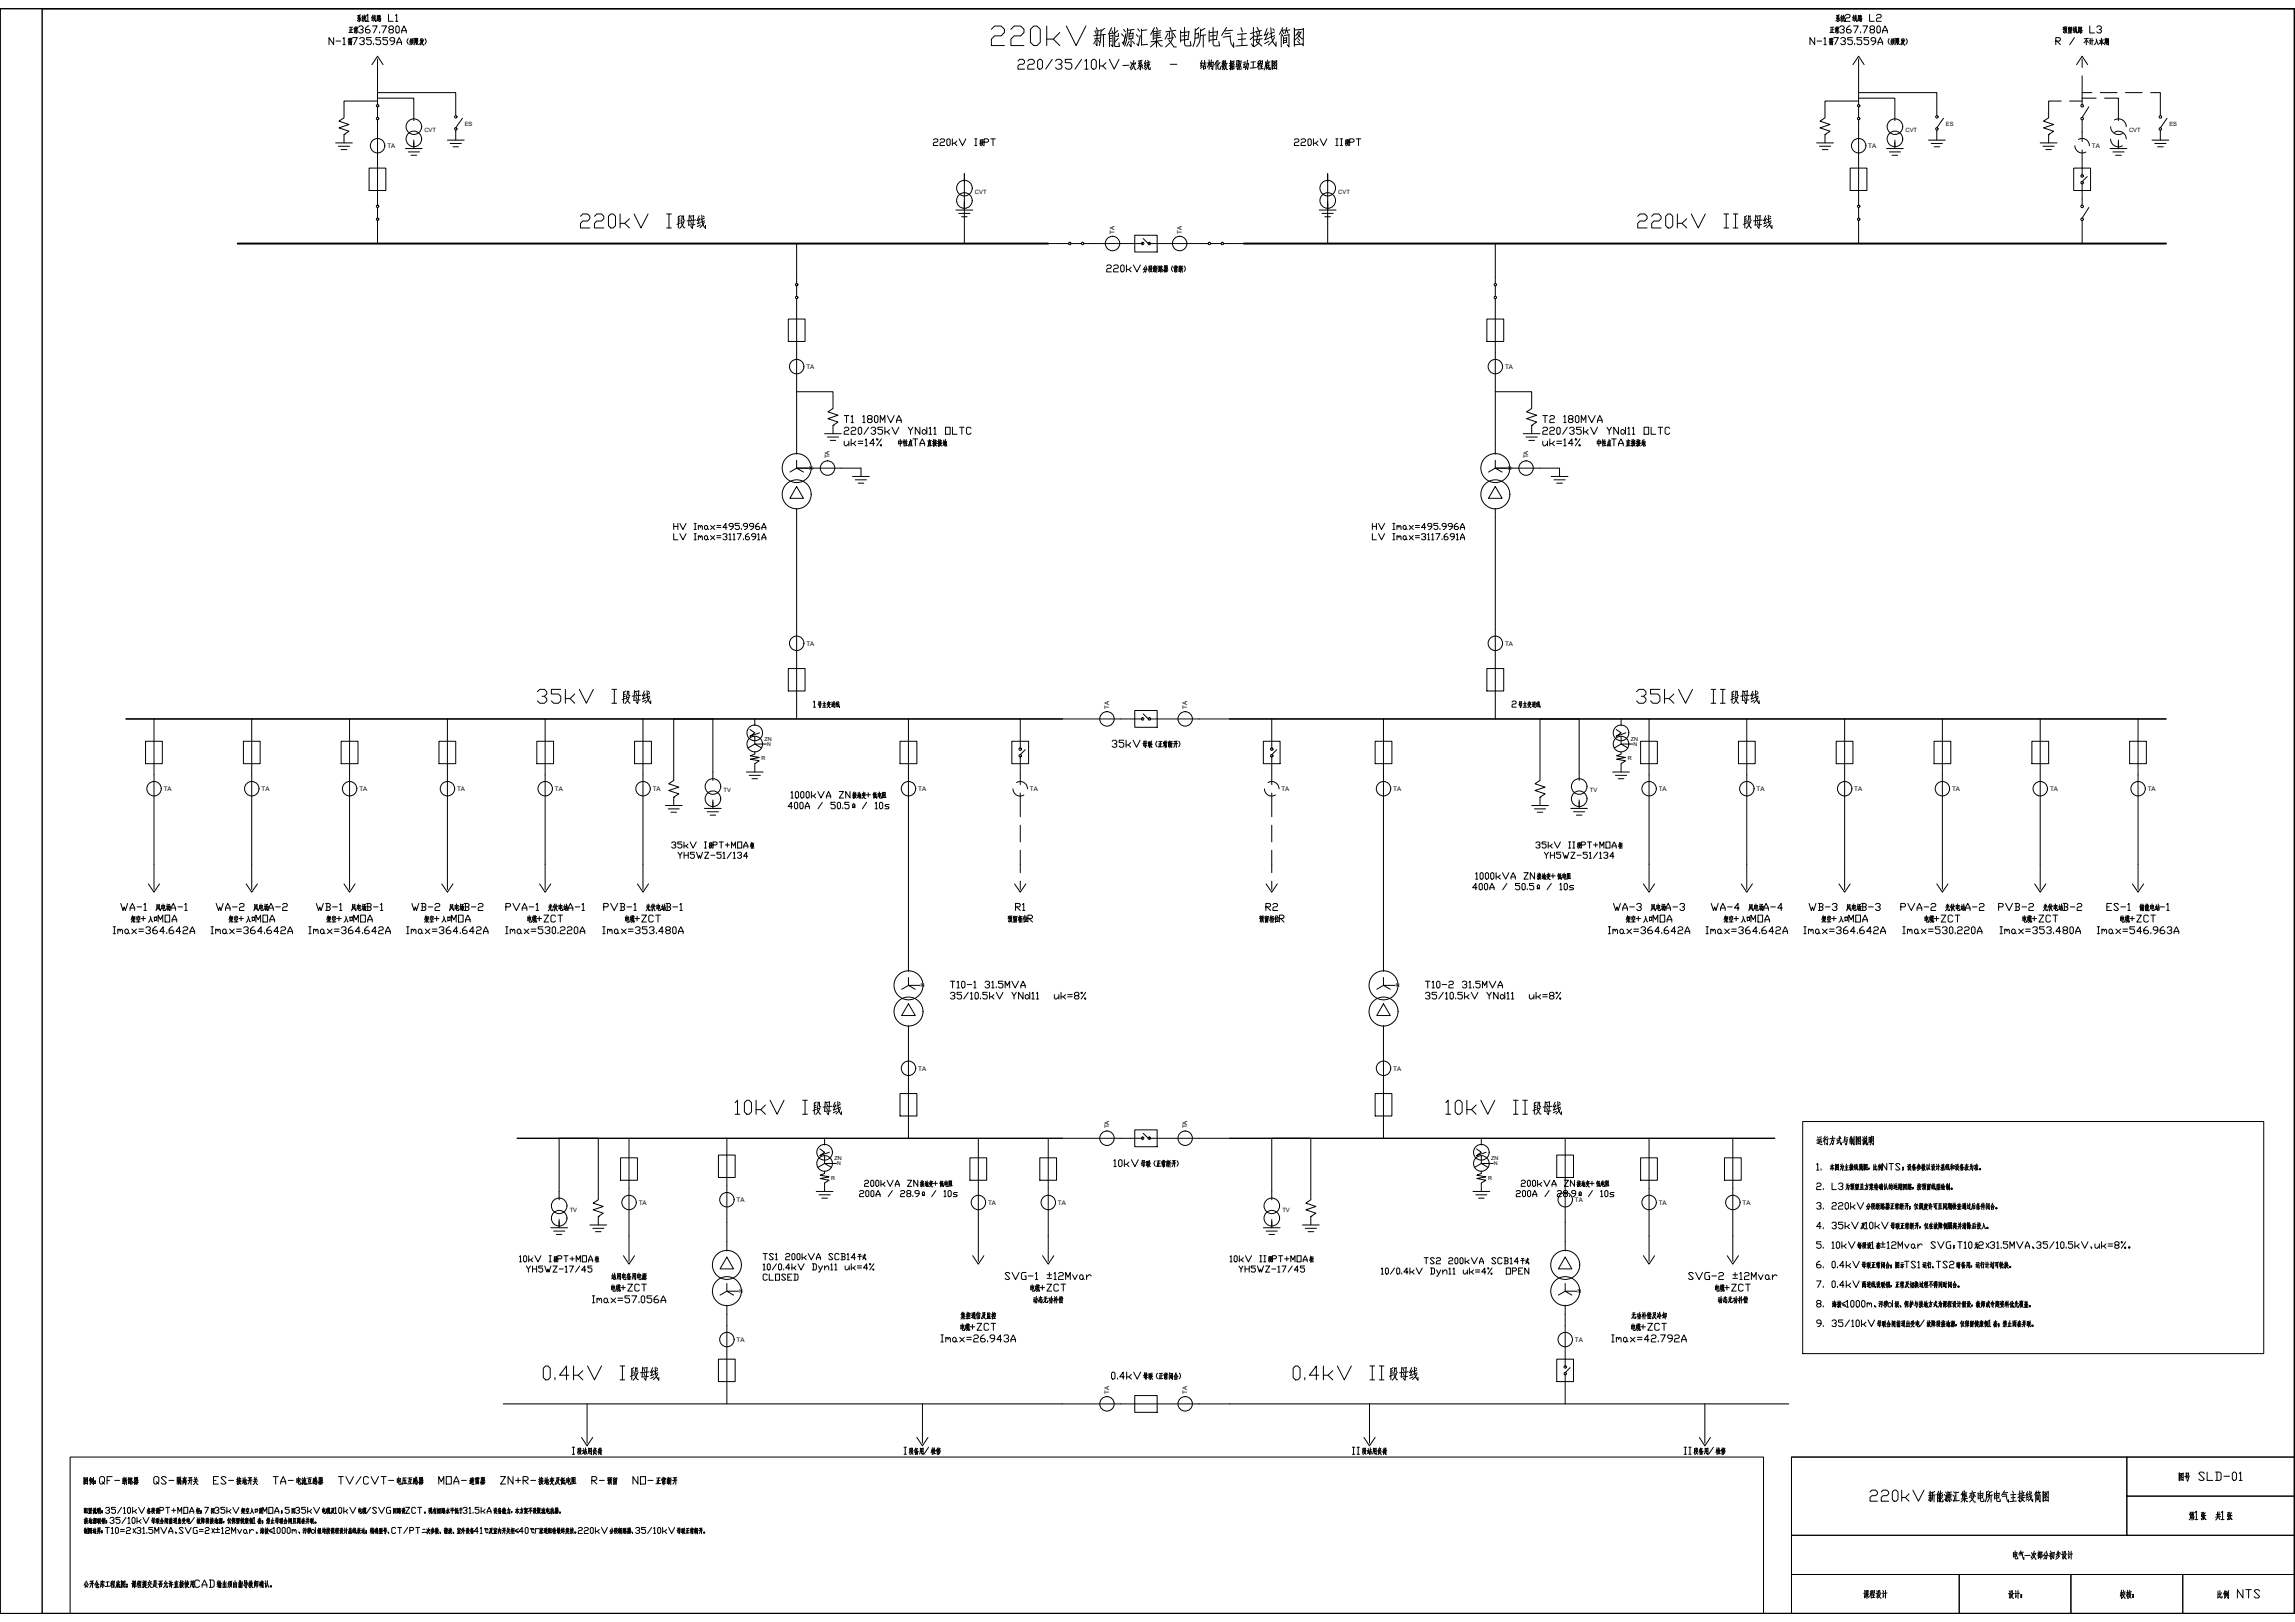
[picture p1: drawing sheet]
<svg xmlns="http://www.w3.org/2000/svg" width="841mm" height="594mm" viewBox="0 0 841 594" stroke-linecap="round" stroke-linejoin="round" font-family="sans-serif">
<defs><g id="words">
<g font-size="2.3">
<text x="141.9" y="54.2">TA</text>
<text x="684.7" y="54.2">TA</text>
<text x="766.6" y="54.2">TA</text>
<text x="408.5" y="85.7" transform="rotate(-90 408.5 85.7)">TA</text>
<text x="433.1" y="85.7" transform="rotate(-90 433.1 85.7)">TA</text>
<text x="295.5" y="135.1">TA</text>
<text x="551.6" y="135.1">TA</text>
<text x="304" y="167.9" transform="rotate(-90 304 167.9)">TA</text>
<text x="560" y="167.9" transform="rotate(-90 560 167.9)">TA</text>
<text x="295.5" y="236.5">TA</text>
<text x="551.6" y="236.5">TA</text>
<text x="406.4" y="259.7" transform="rotate(-90 406.4 259.7)">TA</text>
<text x="435.1" y="259.7" transform="rotate(-90 435.1 259.7)">TA</text>
<text x="60" y="289.7">TA</text>
<text x="95.8" y="289.7">TA</text>
<text x="131.7" y="289.7">TA</text>
<text x="167.5" y="289.7">TA</text>
<text x="203.4" y="289.7">TA</text>
<text x="239.2" y="289.7">TA</text>
<text x="336.5" y="289.7">TA</text>
<text x="377.4" y="289.7">TA</text>
<text x="469.6" y="289.7">TA</text>
<text x="510.6" y="289.7">TA</text>
<text x="607.9" y="289.7">TA</text>
<text x="643.7" y="289.7">TA</text>
<text x="679.5" y="289.7">TA</text>
<text x="715.4" y="289.7">TA</text>
<text x="751.2" y="289.7">TA</text>
<text x="787.1" y="289.7">TA</text>
<text x="336.5" y="392.1">TA</text>
<text x="510.6" y="392.1">TA</text>
<text x="406.4" y="413.3" transform="rotate(-90 406.4 413.3)">TA</text>
<text x="435.1" y="413.3" transform="rotate(-90 435.1 413.3)">TA</text>
<text x="234.1" y="441.3">TA</text>
<text x="269.9" y="440.3">TA</text>
<text x="362.1" y="441.3">TA</text>
<text x="387.7" y="441.3">TA</text>
<text x="577.1" y="440.3">TA</text>
<text x="607.9" y="441.3">TA</text>
<text x="638.6" y="441.3">TA</text>
<text x="269.9" y="491.5">TA</text>
<text x="577.1" y="491.5">TA</text>
<text x="406.4" y="510.6" transform="rotate(-90 406.4 510.6)">TA</text>
<text x="435.1" y="510.6" transform="rotate(-90 435.1 510.6)">TA</text>
</g>
<g font-size="2.1">
<text x="170.3" y="46">ES</text>
<text x="713.1" y="46">ES</text>
<text x="795" y="46">ES</text>
<text x="155.5" y="48.4">CVT</text>
<text x="698.3" y="48.4">CVT</text>
<text x="780.2" y="48.4">CVT</text>
<text x="357.3" y="71">CVT</text>
<text x="490.4" y="71">CVT</text>
<text x="265.1" y="290.1">TV</text>
<text x="582.6" y="290.1">TV</text>
<text x="208.8" y="443.8">TV</text>
<text x="469.9" y="443.8">TV</text>
</g>
<g font-size="2">
<text x="280.2" y="271.4">ZN</text>
<text x="597.6" y="271.4">ZN</text>
<text x="279.1" y="278.5">R</text>
<text x="596.5" y="278.5">R</text>
<text x="305.8" y="425">ZN</text>
<text x="546.4" y="425">ZN</text>
<text x="304.6" y="432.1">R</text>
<text x="545.3" y="432.1">R</text>
</g>
<g font-size="1.9">
<text x="296.5" y="172.1">N</text>
<text x="552.5" y="172.1">N</text>
<text x="281.1" y="273.2">N</text>
<text x="598.6" y="273.2">N</text>
<text x="337.5" y="361.6">N</text>
<text x="511.6" y="361.6">N</text>
<text x="306.7" y="426.8">N</text>
<text x="547.4" y="426.8">N</text>
<text x="270.9" y="473.6">N</text>
<text x="578.1" y="473.6">N</text>
</g>
</g></defs>
<!-- layer: E-FRAME -->
<path d="M.1 3.2h840.7v587.8h-840.7zM15.5 3.2h825.3v587.8h-825.3z" fill="none" stroke="#000" stroke-width=".51"/>
<!-- layer: E-TITLE -->
<g fill="none" stroke="#000" stroke-width=".37">
<path d="M363.3 10.7l1.2-1.2h2.4l1.2 1.2v1.2l-1.2 1.2h-2.4l-1.2 1.2v2.4h4.8M370.5 10.7l1.1-1.2h2.5l1.1 1.2v1.2l-1.1 1.2h-2.5l-1.1 1.2v2.4h4.7M377.6 10.7l1.2-1.2h1.2l1.2 1.2v4.8l-1.2 1.2h-1.2l-1.2-1.2zM383.6 9.5v7.2M386 14.3l2.4 2.4M388.4 11.9l-2.4 2.4h-2.4M390.8 9.5l3.5 7.2 3.6-7.2M401.5 11.7l.2 .9M401.7 14.7l-.9 1.4M401.7 10.1l.4 .8M402 13v3.8l-.5-.7M402.4 14.7l.6 .8"/>
<path d="M402.4 11.3l-.2 1.5M402.9 13.9l-1.8 .3M402.9 11.2l-1.8 .2M403.1 12.8l-2.3 .3M403.5 10.8l-.2 3.8-.5 2.1M404.4 12.8v4.3M404.7 10.4l-1.2 1.1M405.1 12.6l-1.7 .2M406.6 12.8v4.2M407.3 15l-.7 .1M407.4 10.1l-1.1 2.3M407.4 14.1l-.8 .1"/>
<path d="M407.5 11.2l.5 1.2M407.8 12.8v4.3l-.7-.7M407.8 12l-1.6 .5M407.8 13.1l-1.2 .1M408.5 10v3.1l.2 .2h1.2l-.1-1.1M408.5 13.6v3.2l.2 .2h1.5l-.2-1.3M409.7 11.2l-1.2 1M409.7 14.1l-1.2 1.3M411 12.4l.8 .9M411.2 15.5l.5 .6M411.8 10.8l.6 .9M412.6 12.4l-.9 3.9 .8-3.5"/>
<path d="M413.2 10.4l-.5 4.6-.6 1.9M413.8 15.1l-.9 1.8M413.8 12v2.5M414.4 11.2l-.2 1.1M414.5 14.2v2.9l-.6-.8M414.9 13.1l-1.1 .2M415 15.1l.8 1M415.2 14l-1.4 .2M415.2 12.2l-1.4 .2M415.2 12l-.1 2M415.6 10.8l-2.4 .3M416.5 12.7l.6 .8"/>
<path d="M416.9 10.6l.7 .8M417.9 12.9l-.7 3.9-.6-.8M418.3 10.6v5.9M420.2 10.9l-1.9 .3M420.6 16.2l-2.3 .3M422.6 11.1v3.5M423.1 10.1l-1.4 2.6M423.8 15l-2.2 2.2M423.8 10l.3 .9M423.8 14.1v3.1M423.9 15l1.4 1.9h.7M424 11.5v2.4"/>
<path d="M425.2 12.8l-2.2 .3M425.2 12l-2.2 .4M425.4 11.2l-2.5 .4M425.4 13.7l-2.5 .3M425.9 14.8l-4.1 .5M428 12.3l-1 2M428.3 14.6l1.9 2.6h.9M428.5 11.5v2.1M428.7 10l.5 .9M429.5 11.3v2.3M429.7 13.9l-1.8 .3M430 13.6l-1 1.9-1.9 1.7"/>
<path d="M430 12.2l.8 1.5M430.9 11.1l-3.7 .6M432.6 11.2v4.2M434.1 10l.1 6.4 .5 .5 1.8-.1-.3-1.6M435 13l-1.8 .2M435.5 14.4l-2.9 .3M435.7 11.7l-3.1 .3M435.7 11.4l-.3 3M438 10.6l-.1 4-.7 2.4M439.2 13.9l-1.3 .1M439.2 12l-.1 1.9M439.2 12.3l-1.3 .1"/>
<path d="M439.4 10l-1.4 1.2M440 10.7l-.5 4.8-1 1.6M440.9 12.9v4.3M441.5 10.4l-1.5 .9M441.8 12.8l-2 .3M443.1 11.2v4.2M444.5 10l.1 6.4 .5 .5 1.8-.1-.2-1.6M445.4 13l-1.8 .2M445.9 14.4l-2.8 .3M446.1 11.7l-3 .3M446.2 11.4l-.4 3M449.5 10l-1.8 3"/>
<path d="M450.8 13.1l.3 2.9 1 1.3-.1-1.6M450.8 13.3l-2.6 .3M450.9 12.1l-2 .3M451.7 11.1l-2.8 .2M454.8 10.1l.5 1.6M455.1 12.4v4.3M456.5 14.2l-2.7 .3M456.8 12.3l-3.3 .3M457.2 16.6l-4.3 .3M459.3 10v7.1l-.7-1M459.7 11.9l-1.5 .4M459.7 13.1l-1.6 1.4"/>
<path d="M460.5 11.9l.3 .9M460.7 10l.6 1.2M460.9 13.2l-.5 2.2 2 1.5M461.6 14.3l-.4 1.5-1.6 1.3M461.6 11.3l-.3 1.8M462.2 11.2l-2.2 .5M462.4 12.9l-2.4 .5M462.5 14.2l-2.9 .5M464.4 10.5l-1 2.3M464.4 12.4l-1.1 .5M464.8 11.8l-1.2 2.7M464.9 14l-1.5 .6"/>
<path d="M465 15.1l-1.6 .9M465.7 10.1l.3 3.7 .5 1.6 1.1 1.5v-1.5M466.4 10.6l.6 .5M467 11.7l-1.8 .8M467.1 13.8l-2.3 2.8M467.1 13.1l-1.9 .7M469.5 12.9v4.3M469.6 12.4l.6 .9M469.9 11.2l.5 1.1M470.1 10.1l-1.2 2.5M470.4 13.6v2.4M470.9 10.9l-1.3 .3"/>
<path d="M471.3 14.7l-.9 .2M471.5 13.9l-1.1 .1M471.6 11.2l.4 1M471.6 10l-.7 2.3M471.6 13.7l-.2 1.8M471.6 15.5l-1.2 .2M472.4 12.6v4.6l-.7-.8M472.4 12.8l-1.8 .2M472.7 10.9l-1.4 .3M474.3 16.4l3.1-.3 .2 .5M474.3 10.3v6.6M475.5 12.6l1.6 1.6h.4"/>
<path d="M475.5 15l.8 .9M475.7 14.2l.6 .6M476.1 11.3l-1.3 1.8M476.6 12l-1 .1M476.8 11.7l-.7 1.4-1.6 1.6M477.6 10.4v6.4M477.6 10.7l-3.3 .3M660.6 410.8h169v85h-169zM665.8 418.6l1.8 .7 .2-.2M666 416.4l.3 .5M666.3 417.4l-.6 .2M666.4 417.3l-.2 1.4"/>
<path d="M667 417.3l-.3 1.1M667.3 417.7l.3 .8M667.4 418.1l-.8 .3M667.5 416.4l-.9 .2M667.7 417.1l-1.1 .2M668.7 417.3v1.9M668.8 416.2l-.5 .9M669 416.9l-.9 1.2M669.6 417.3v2l-.3-.5M669.8 416.4l-.6 .2M670.1 417.1l-1.1 .2M671.5 416.1l.1 .6"/>
<path d="M671.5 417l-.5 1.8-.5 .6M672 417.6l-.6 .1M672 417.5l-.3 1.7-.3-.4M672.5 416.9l-1.9 .2M673.5 417.8v.8M673.9 417.7l-.8 .2M674 416.2l.2 1.4M674 418.4l-.9 .5M674.2 417.6l.6 1.7v-.7M674.3 416.3l.2 .4M674.7 417l-1.6 .2M676.1 416.2l-.3 1.6"/>
<path d="M676.6 418.1l-1.3 .3M677 417.4l-.5 2-.3-.6M677 417.5l-1.1 .1M677.2 416.7l-1.2 .2M678 417.8v1.1M678.1 416.4l-.2 .9M678.4 416.2v3.1M678.8 417.9l-.8 .1M678.9 416.8l-.8 .1M678.9 417.8l-.2 1.1-.2-.3M679 417.4l-1.2 .1M679.1 416.9v1.5"/>
<path d="M679.4 416.2v3.2l-.3-.5M680.3 419l1.4-.1v.2M680.3 416.2v3.1M680.8 417.3l.9 .7M680.8 418.4l.3 .4M680.9 418l.2 .3M681.1 416.7l-.6 .8M681.3 417l-.5 .1M681.4 416.9l-1.1 1.3M681.8 416.3l-.1 2.9M681.8 416.4l-1.5 .2M682.6 416.4l.3 .6"/>
<path d="M682.8 417.4v1.7M682.8 417.5l-.4 .1M683.1 418.4l-.4 .7M683.3 416.2l.3 .7M683.3 416.9v1.1M683.4 418.6l-.5 .8M683.4 418.4l.2-.6-.2 .8M684 419.2h.5M684.1 416.2l-.3 .8M684.1 417l-.8 .1M684.1 417.7l-.8 .1M684.1 417l-.1 .7"/>
<path d="M684.4 418.5l.1 .7h-.6v-1.4v1.2M685 416.4v2.2M685.4 417.3l-.4 .1M685.5 418.1l-.5 .1M685.5 416.6l-.5 .1M685.5 416.5v2M685.8 416.1l-.1 2.5-.4 .8M686.4 417.8l-.6 .1M686.4 417.1l-.5 .1M686.5 416.2v3.2l-.3-.5M686.5 416.4h-.6M25.7 533.7h620.6v57.3h-620.6z"/>
<path d="M656.5 533.7h184.3v57.3h-184.3zM656.5 533.7h122.9v28.6h-122.9zM779.4 533.7h61.4v14.3h-61.4zM798.6 539.5v2.8M799.4 539.9l-.6 .8M800.1 539.5l-.1 2.8M800.1 539.6l-1.5 .2M801.2 539.4v1.1M802 539.6h-.8M802 539.5v.8M807.8 539.7l-.5-.5h-1l-.5 .5 2 2-.5 .5h-1l-.5-.5M808.8 539.2v3h2.1"/>
<path d="M811.9 539.2h1.5l.5 .5v2l-.5 .5h-1.5M812.4 539.2v3M818 539.7l.6-.5h.5l.5 .5v2l-.5 .5h-.5l-.6-.5zM820.6 539.7l.5-.5v3M685.3 546.5l.7-.7h1.3l.7 .7v.6l-.7 .7h-1.3l-.7 .7v1.3h2.7M689.4 546.5l.7-.7h1.3l.7 .7v.6l-.7 .7h-1.3l-.7 .7v1.3h2.7M693.5 546.5l.6-.7h.8l.6 .7v2.7l-.6 .6h-.8l-.6-.6zM696.9 545.8v4M698.2 548.5l1.4 1.3M699.6 547.1l-1.4 1.4h-1.3M701 545.8l2 4 2.1-4M707.1 547l.2 .5"/>
<path d="M707.2 548.7l-.5 .8M707.3 546.1l.1 .4M707.4 547.7v2.2l-.3-.4M707.6 548.7l.4 .5M707.6 546.8l-.1 .8M707.9 548.3l-1 .1M707.9 546.7l-1 .1M708 547.6l-1.3 .2M708.2 546.5l-.3 3.3M708.7 547.6v2.5M709 546.2l-.8 .7M709.2 547.5l-1 .1"/>
<path d="M710 547.6v2.5M710.4 548.9l-.4 .1M710.5 546.1l-.6 1.3M710.5 548.4h-.5M710.6 546.7l.2 .7M710.7 547.6v2.5l-.3-.4M710.7 547.2l-.9 .3M710.7 547.8l-.7 .1M711.1 546.1l.1 1.8h.7v-.6M711.1 548.1v1.8l1 .2-.1-.8M711.8 546.7l-.7 .6M711.8 548.4l-.7 .7"/>
<path d="M712.6 547.4l.4 .5M712.7 549.2l.2 .3M713 546.5l.4 .5M713.4 547.4l-.5 2.2 .5-2M713.8 546.2l-.6 3.8M714.1 549l-.5 1M714.1 547.1v1.5M714.5 546.7l-.1 .6M714.5 548.4v1.7l-.3-.5M714.8 547.8l-.7 .1M714.8 549l.5 .5M714.9 548.3l-.8 .1"/>
<path d="M714.9 547.3l-.8 .1M715 547.2l-.1 1.1M715.2 546.5l-1.4 .2M715.6 547.6l.4 .4M715.9 546.3l.4 .5M716.5 547.7l-.4 2.2-.3-.4M716.7 546.4v3.3l1.3-.1M717.8 546.6l-1.1 .1M719.2 546.7v2M719.5 546.1l-.8 1.5M719.9 546l.1 .6M719.9 548.4v1.8"/>
<path d="M720 546.9v1.3M720.7 547.6l-1.3 .2M720.7 547.2l-1.3 .2M720.8 546.7l-1.5 .2M720.8 548.1l-1.5 .2M721 548.8l-2.3 .2M721.1 550h-.4l-.8-1.1-1.3 1.2M722.2 547.3l-.5 1.2M722.5 548.7l1 1.4h.5M722.6 546.9v1.2M722.7 546l.2 .6M723.1 546.8v1.3"/>
<path d="M723.3 548.2l-1.1 .2M723.4 548.1l-.6 1.1-1 .9M723.4 547.3l.5 .8M723.9 546.7l-2.1 .3M724.9 546.7v2.4M725.7 546l.1 3.7 .3 .3 1-.1-.2-.9M726.2 547.7l-1 .2M726.6 548.6l-1.7 .1M726.7 547l-1.8 .1M726.7 546.8l-.2 1.8M728 546.3l-.1 2.4-.4 1.4M728.7 547.2l-.1 1-.7 .1"/>
<path d="M728.7 547.3l-.7 .1M728.8 546.1l-.8 .6M729.1 546.4l-.1 2.3-.7 1.4M729.7 547.7v2.5M730 546.2l-.9 .6M730.2 547.6l-1.2 .2M730.9 546.7v2.4M731.7 546v3.7l.4 .3 .9-.1-.1-.9M732.2 547.7l-1.1 .2M732.5 548.6l-1.6 .1M732.6 547l-1.7 .1M732.7 546.8l-.3 1.8"/>
<path d="M734.6 546l-1.1 1.7M735.3 547.8l.2 1.7 .5 .7v-.9M735.3 547.9l-1.5 .2M735.4 547.3l-1.2 .1M735.8 546.7l-1.6 .1M737.6 546.1l.2 .9M737.7 547.4v2.4M738.5 548.4l-1.5 .2M738.7 547.3l-1.9 .2M738.9 549.8l-2.4 .2M740.2 546.1v4l-.5-.6M740.4 547.1l-.9 .2"/>
<path d="M740.4 547.8l-.9 .8M740.8 547.1l.2 .5M740.9 546l.4 .7M741 547.9l-.2 1.2 1.1 .9M741.5 548.5l-.3 .9-.9 .7M741.5 546.8l-.2 1M741.8 546.7l-1.3 .3M741.9 547.7l-1.4 .3M742 548.4l-1.7 .3M743 546.3l-.6 1.4 .7-.3M743.3 547l-.7 1.6M743.4 548.3l-.9 .4"/>
<path d="M743.4 549l-.9 .5M743.8 546.1l.2 2.1 .9 1.8v-.9M744.2 546.3l.3 .4M744.5 547l-1 .5M744.6 548.2l-1.3 1.6M744.6 547.8l-1.1 .4M746 547.7v2.4M746.1 547.4l.2 .5M746.2 546.7l.3 .6M746.3 546.1l-.7 1.4M746.5 548.1v1.4M746.8 546.6l-.8 .1"/>
<path d="M747 548.7l-.5 .1M747.1 548.2l-.6 .1M747.1 546.7l.3 .6M747.1 546.1l-.3 1.2M747.1 548.1v1.1M747.1 549.2l-.6 .1M747.6 547.5v2.6l-.4-.4M747.6 547.6l-1 .1M747.8 546.6l-.8 .1M748.7 549.7l1.8-.2 .1 .3M748.7 546.2v3.8M749.4 547.5l1.1 .9"/>
<path d="M749.4 548.9l.5 .5M749.6 548.4l.3 .4M749.7 546.8l-.7 1M750.1 547.1l-.6 .2M750.2 547l-1.4 1.7M750.6 546.2v3.7M750.6 546.4l-1.9 .2M779.4 548h61.4v14.3h-61.4zM798.6 542.1l1.4 .1M799.1 540.5l.9 .7M799.1 541.5l.4 .4M799.2 541.2l.3 .2"/>
<path d="M799.6 540.2l-.4 .1M799.7 540.1l-1 1.2M801.3 540.7l-.1 .6M802 540.3h-.8M802 541.2l-.9 .1M802.1 541.1l-.4 1.4-.3-.5M802.4 540.7l-1.7 .1M802.7 555.1v.6M802.8 554.2l.2 .5M802.9 553.7l-.6 1.1M803.3 555.7l-1.1 1M803.3 554.1l-.6 .1"/>
<path d="M803.3 554.8v2M803.5 554.2l.3 .5-.1 .4M803.7 553.7l-.4 .9M803.7 554.7l-1 .1M803.8 555.1l-1.1 .2M804 555.6l-1.4 .1M804 555.4l-.2 1.1-.2-.4M804.1 554.1l-.6 .1M804.4 554l.5-.5v3.1M804.4 556.6h1M806.8 554.5l-.1 1M807.1 555.3h-.3"/>
<path d="M807.2 555.2l-.3 1.5-.2-.4M807.2 554l-.5 .1M807.3 553.9l-.2 .7-.3 .1M807.6 553.8l-.1 2.6M807.7 555.1l.4 1.4h.3M807.9 556.1l-.5 .4M808.1 554l-.5 .9M808.4 555l-1.1 .2M812.6 553.8v1.8M812.7 555.9l-.7 .8M813.1 555.8l.4 .8M813.2 553.7l-.1 1.9"/>
<path d="M813.6 554.6l-1.4 .2M813.8 555.5l-1.9 .2M814 554l.5-.5v3.1M814 556.6h1M815 540.7h2M816.4 554.5l-.1 1M816.7 555.3h-.3M816.8 555.2l-.3 1.5-.2-.4M816.8 554l-.5 .1M816.8 553.9l-.1 .7-.3 .1M817.2 553.8l-.1 2.6M817.3 555.1l.5 1.4h.2"/>
<path d="M817.5 556.1l-.5 .4M817.8 554l-.6 .9M818 555l-1.1 .2M820.6 542.2h1M656.5 562.3h184.3v14.4h-184.3zM656.5 576.7h61.5v14.3h-61.5zM718 576.7h40.9v14.3h-40.9zM737.8 568.6v1.7M738.5 568v2.9h1l-.1-.7M738.8 569.3l-.8 .1M739.1 569.9l-1.3 .1M739.1 568.7l-1.3 .1"/>
<path d="M739.1 568.6l-.1 1.3M740.6 568l-.8 1.3M741.2 569.4l.1 1.2 .4 .6v-.7M741.2 568.9l-.9 .1M741.2 569.4l-1.2 .2M741.5 568.5l-1.2 .1M743.9 569.7l-1.9 .1M744.5 568.6l.2 .6M744.9 569.2l-.4 1.4-.2-.3M745.4 569.8l.5 1.2h.3M745.4 569.4l-.3 1.2-.5 .5M745.5 568.1l-.5 1.5"/>
<path d="M746 569l-.8 .1M746.1 568.8l-.3 .7M747 568.9l.1 .5M747 569.8v1.1M747.1 568l.2 .6M747.5 568.7l-.2 .8M747.5 569.8v.7M747.5 569.9l-.5 .1M747.6 570.5h-.6M747.6 568.6l-.8 .2M747.8 569.4l-1.3 .2M747.9 568.6l.4-.1-.1 1.9-.2-.3"/>
<path d="M747.9 568.3v2.7M749.2 569.7h.9M749.5 568.7l-.8 1.2M749.6 569.7l-.7 1.3M749.9 568.1l.5 1.6h.3M750 570.5l-.1 .5-.3-.3M750.1 569.6l-.1 .9M751.4 568.1l.3 .5M751.5 569.3v1.8M751.7 568.9l-.5 .1M751.8 568.8l-.8 1.3M751.9 569.2l-.4 .5 .4 .4"/>
<path d="M752.4 568.7l-.7 2.3M752.8 568.6l-.7 .2M752.8 568.5l-.2 2.3-.3-.4M753.9 568.4v.8M754 569.6l-.5 .8M754.3 568v1.2M754.3 569.4v.8M754.8 569.8l-1.5 1.3M754.9 568.7l-.6 .1M755.1 569.1l-1.7 .3M755.7 568.3l.3 .5M755.9 569.2l-.5 .1"/>
<path d="M755.9 569.1v1.4M756.2 570.1l-.4 .7M756.4 569.8l.7 1.2h.2M756.5 568.8l-.4 .8M756.5 568.2v.6M756.8 568.2l.1 .9 .4 .1M756.8 568.3h-.3M757 569.5l-.7 .1M757 569.4l-.2 .8-.8 .8M758 568.2l.3 .5M758.1 569.1l-.4 .1M758.1 569v1.6"/>
<path d="M758.4 570.1l-.4 .6M758.9 576.7h41v14.3h-41zM759 568.1v2.9M759.5 569.1l-1.1 .2M799.9 576.7h40.9v14.3h-40.9zM683.2 582.5l.3 .6M683.4 583.5l-.4 .1M683.4 583.4l-.1 1.6M683.6 584.4l-.3 .7M683.8 582.5v1.2M684.1 584l-.8 1.2M684.1 582.7v2.8"/>
<path d="M684.3 584l.3 1 .4-.1M684.4 583l-.5 .1M684.6 583.5l-.8 .1M684.6 582.6l-.8 .1M684.6 582.5l-.1 1M684.8 583.9l-1.2 .2M685.7 583.5l-.5 1.2M685.7 583.7l.4 .4M685.7 582.8v2.6M686 582.5l-.7 .5M686.1 583.4l-.9 .1M686.3 582.6v.9l.6-.1"/>
<path d="M686.6 583.9v1.2M686.9 582.7l-.6 .1M686.9 584.4l-.7 .1M686.9 582.6l-.1 .8M686.9 583.8l-.7 .1M687.1 585.1h-1.2M687.7 582.6l.3 .5M687.9 583.5l-.4 .1M687.9 583.4v1.4M688.3 584.4l-.6 .7M688.4 584.1l.7 1.2h.3M688.4 583.1l-.3 .8"/>
<path d="M688.4 582.5v.6M688.8 582.5l.1 .9 .4 .1M688.8 582.6l-.4 .1M689 583.8l-.7 .1M689.1 583.7l-1.1 1.7M690 582.5l.3 .5M690.2 583.5h-.5M690.2 583.4l-.1 1.5M690.4 584.4l-.4 .7M691 582.4v3M691.5 583.5l-1 .1M736.3 582.7l.3 .5"/>
<path d="M736.5 583.7h-.5M736.5 583.5v1.4M736.8 584.5l-.5 .7M736.9 584.2l.8 1.2h.2M737 583.2l-.3 .8M737 582.6v.6M737.4 582.6v.9l.5 .2M737.4 582.7l-.4 .1M737.5 583.9l-.6 .1M737.6 583.8l-1 1.6M738.3 583.7l.4-.2v1.5M738.5 582.6l.3 .5"/>
<path d="M739 584.5l-.4 .6M739.5 582.5v2.9M740.1 583.5l-1.1 .2M740.6 584.2h.2M740.6 584.9h.2M740.7 584.2h.1M740.7 584.9h.1M777.4 582.4v3M777.4 583.4l-.4 1.2M777.4 583.6l.3 .3M777.7 583.3l-.7 .2M778 584.1l.6 1.3h.3"/>
<path d="M778 582.4l.3 .5M778.1 583.5l-.4 .8M778.4 583.4l.4 .6M778.5 583.7l-1 1.7M778.8 583.1l-1 .1M779.7 582.4v3M779.7 583.3l-.5 1.3M779.7 583.5l.3 .5M780 583.2l-.8 .2M780.4 582.4l.2 .5M780.5 583.2l-.4 .7 .5-.1M780.6 584.7l.4 .7"/>
<path d="M780.8 583.5l-.8 1.2M780.9 584l-1 1.4M781.1 583l-1.1 .2M781.6 584.2h.3M781.6 584.2h.2M781.7 584.2h.1M781.7 584.9h.1M812.8 582.7v2.4M813.4 583.7l-.6 .2M813.4 584.7l-.8 .6M813.5 582.6v2.4l.8 .3v-.7M814.2 583.4l-.7 .8"/>
<path d="M815.3 583v2.4M815.4 582.5l-.6 1.4M815.6 584l.2 .4M815.6 583.6l.4-.1-.5 1.7M815.8 583l-.4 1.3M816.1 582.9l-.6 .1M816.3 583.2v1.4M816.6 582.5v2.9l-.3-.4M821.9 582.2v3.1l-2-3.1v3.1M823 582.2h2M824 582.2v3.1M828.1 582.7l-.5-.5h-1l-.5 .5 2 2.1-.5 .5h-1l-.5-.5"/>
<circle cx="740.7" cy="584.9" r=".06"/>
<circle cx="740.7" cy="584.9" r=".15"/>
<circle cx="740.7" cy="584.2" r=".15"/>
<circle cx="781.7" cy="584.2" r=".06"/>
<circle cx="781.7" cy="584.9" r=".06"/>
<circle cx="781.7" cy="584.9" r=".15"/>
</g>
<!-- layer: E-NOTE -->
<g fill="none" stroke="#000" stroke-width=".37">
<path d="M373 22.4l.7-.7h1.2l.6 .7v.6l-.6 .6h-1.2l-.7 .5v1.2h2.5M376.6 22.4l.6-.7h1.2l.7 .7v.6l-.7 .6h-1.2l-.6 .5v1.2h2.5M380.8 21.7h.6l.6 .7v2.3l-.6 .6h-.6l-.6-.6v-2.3zM385.6 21.7l-2.4 3.6M386.8 22.4l.6-.7h1.2l.6 .7v.6l-.6 .6h-.6M388.6 23.6l.6 .5v.6l-.6 .6h-1.2l-.6-.6M392.8 21.7h-2.4v1.3h1.8l.6 .6v1.1l-.6 .6h-1.2l-.6-.6M396.4 21.7l-2.4 3.6M397.6 22.4l.5-.7v3.6M397.6 25.3h1.1M399.9 22.4l.7-.7h.6l.5 .7v2.3l-.5 .6h-.6l-.7-.6zM402.9 21.7v3.6"/>
<path d="M404.1 24.1l1.2 1.2M405.3 23l-1.2 1.1h-1.2M406.5 21.7l1.8 3.6 1.8-3.6M413.7 23.9l-2.2 .1M414.4 22.7l.2 .6M414.8 23.4l-.5 1.6-.2-.4M415.4 24.1l.6 1.4h.3M415.5 23.6l-.5 1.4-.6 .6M415.5 22.1l-.5 1.7M416.1 23.1l-.9 .2M416.2 23l-.4 .7M417.7 24.2l-.8 1"/>
<path d="M418 23.9v1.7l-.4-.4M418 22.2l-.7 1M418 23.1l-.8 .2M418.2 23.3l.5 .8M418.3 24.2l.5 .9M418.4 22.6l-1 1.3M418.5 23.8l-1.3 .2M418.5 22l-1.5 .4M419.8 22.2l-.4 1.1M419.9 23.3h-.6M420 23l-.6 1.3M420 24l-.6 .3"/>
<path d="M420 24.6l-.7 .5M420.6 23.8l-.3 1.2-.6 .6M420.6 22.1l.3 .4M420.8 23l-.5 .8M420.9 23.8l.1 1.7h.5v-.8M421 23.2l.3 .6M421.2 23.6l-.9 .2M421.5 22.7l-1.2 .2M428.9 23.6h2.4M440.4 22.1l-.5 1.3M440.4 23.2l-.6 .2M440.6 22.9l-.6 1.3"/>
<path d="M440.6 24l-.7 .3M440.6 24.5l-.7 .5M441 24.2v1.3M441.5 22.1l-.1 1.7M441.8 24.4h-.8M441.8 25.1l-.8 .1M441.8 24.3l-.1 .8M441.9 23.8l-1 .1M442 23l-1.2 .2M443.1 23.1l-.6 1.5M443.1 21.9v3.5M443.1 23.4l.3 .4"/>
<path d="M443.5 23l-.9 .1M443.9 21.9l-.5 1.9M444 23.3l-.3 1.1M444 24l.3 .5M444.2 24.3l-.7 .1M444.6 22.7l-.2 2.8-.5-.6M444.6 22.8l-.9 .2M445.6 22.8v2.7M446.1 22.1l-1 1.7M446.3 22.1l.2 3.2h.8l-.1-.9M447.1 22.9l-1.2 1.3M447.9 22.4l.2 .6"/>
<path d="M448.3 24l-.3 .8 .7 .4M448.3 22.1v1.8M448.3 23.2l-.7 1M448.3 23.3l.4 .5M448.6 24.3l-.8 .2M448.6 24l-.1 .7-.6 .8M448.7 22.3l-.1 .8M448.9 23.8l.6 1.7h.3M448.9 23l-1.1 .2M449.2 22.1l-.5 2M449.4 23.3l-.3 1.7-.5 .6M449.7 23.2l-.7 .1"/>
<path d="M450.9 22.1v3.4l-.3-.5M451.2 23.6l-.7 .6M451.3 23l-.8 .3M451.4 22.4l-.3 3.2M451.6 24.4v1.1M451.8 23.2v1.3M452.2 22.4l-.8 .2M452.2 22.3l-.1 .8-.7 .2M452.2 24.4l-.6 .1M452.2 24.4v.8M452.2 25.2l-.6 .1M452.4 23.7l-1 .2"/>
<path d="M453.3 22.5l-.2 1.3M453.7 24.2l-.8 .3M453.8 22.2l-.7 .1M453.9 23.7l-.9 .1M453.9 22.1l-.3 1.6M453.9 23.6l-.3 1.9-.3-.6M454.1 22.2l-.1 3.1M454.2 23l.6 1.7M454.8 22.7l-.6 2.2M455 22.4l-.9 .1M455.1 25.2l-1.1 .2M456.1 23.5l-.3 1.2"/>
<path d="M456.3 24.1l.2 .7M456.4 24.5l-.7 .3M456.5 22.7l-.7 .1M456.6 23.3l-1 .3M457.2 22l-.3 2.4-.5 1.1M457.5 23.3l-.8 .2M457.6 23.2l-.4 2.3-.2-.6M459.3 22.7l-.1 2.2M460 22.6l-1.6 .1M460.3 24.8l-2.2 .1M461.3 23.3l-.6 1.4M461.3 23.6l.4 .4"/>
<path d="M461.3 22.5v3M461.6 22.1l-.7 .7M461.7 23.2l-.9 .1M461.9 22.2v1.2M462.3 23.8v1.4M462.6 22.4l-.7 .1M462.6 24.4l-.7 .1M462.7 22.2l-.1 1M462.7 23.2l-.8 .1M462.7 23.7l-.8 .1M462.9 25.1l-1.3 .1M463.9 22.6l-.6 3"/>
<path d="M464.1 23.2v2M464.4 22l.3 .6M464.6 24.9l.3 .5M464.7 24.5l-.6 .8M464.7 23.3l.2 1.4 .6 .8-.1-.9M465.1 23l-1 .4M465.4 23.8l-1.3 .3M465.5 22.7l-1.6 .1M466.2 25.2h1.6M466.2 22.1v3.4M466.8 23.3l1 .8M466.8 24.5l.4 .4"/>
<path d="M466.9 24.1l.3 .3M467.1 22.7l-.6 .9M467.4 23h-.5M467.5 22.8l-1.2 1.5M467.9 22.2l-.1 3.2M467.9 22.3l-1.7 .2M405.6 97.5l.4-.5h.8l.4 .5v.4l-.4 .4h-.8l-.4 .4v.9h1.6M408.1 97.5l.5-.5h.8l.4 .5v.4l-.4 .4h-.8l-.5 .4v.9h1.7M410.7 97.5l.4-.5h.4l.4 .5v1.7l-.4 .4h-.4l-.4-.4zM412.8 97v2.6M413.7 98.7l.8 .9M414.5 97.9l-.8 .8h-.9"/>
<path d="M415.4 97l1.2 2.6 1.3-2.6M419.6 97.8l-.7 1M419.6 98.6l-.5 1.2M419.9 97.3l.4 1.3h.2M420 98.6h-.7M420.1 98.5l-.3 1.2-.2-.3M421.1 97.5v2.1M421.4 98.3l-.3 .1M421.4 97.9l-.3 .1M421.4 98.7l-.6 .2M421.4 97.3l-.3 .4M421.6 98.7l.7 .9"/>
<path d="M421.8 97.3l-.2 1.1M422 98.1l.3 .1M422 97.5h-.2M422 97.4v.7M422.1 98.4l-.8 1.3M422.1 98.5l-.5 .1M422.7 97.6v1.8l.7-.1M422.9 97.6l.1 .4M423.2 97.2v2M423.2 98.3l-.4 .7M423.2 98.4l.2 .3M423.5 97.5l-.2 .6"/>
<path d="M423.5 98.2l-.6 .1M423.6 97.6v1.2l-.4 1M423.9 98.2v1.6M424.1 97.4l-.5 .4M424.2 98.1l-.6 .2M424.6 98.5v.9M424.7 97.4v.8M424.9 98v1.2M425.1 97.6h-.4M425.1 97.5v.5l-.4 .1M425.2 98.5l-.3 .1M425.2 99.1l-.7 .4"/>
<path d="M425.4 97.9l.7 .8M425.4 98.8v.9M425.6 97.3l-.4 1M425.6 98.2l-.5 .7M425.8 97.7l-.4 .1M425.8 98.9h-.4M425.9 98.8l-.1 .7M425.9 99.5l-.5 .1M425.9 97.6l-.3 .7M426.7 97.3v.8M427 98.9h-.3v.8M427.1 98.8v.7h-.4"/>
<path d="M427.1 97.4l-.4 .1M427.1 97.9h-.4M427.1 97.3v.6M427.2 98.1l-.9 1.1M427.3 99l.4-.1v.6h-.4M427.3 98.8v.9M427.4 98.4l.6 .5M427.4 97.4l.3-.1v.5M427.4 97.3v.8M427.7 97.9l.2 .3M427.7 97.8l-.3 .1M427.9 98.3l-1.3 .2"/>
<path d="M429.7 97.4a1.33 1.33 0 0 0 .1 2M430.3 97.7l-.1 .7M430.4 98.8v.7M430.5 97.4l.1 .3M430.5 98.1v.6M430.9 97.2v.7M430.9 98.6v1.2M431.2 98.1l-.7 .1M431.2 98.1l-.1 .4-.6 .1M431.3 97.3l-.3 .5M431.3 98.8l-.9 .1M431.3 98.7l-.1 .9-.2-.3"/>
<path d="M431.5 97.8l-1.3 .1M431.5 97.7l-.1 .5M432.1 97.6v1.8l.6-.1M432.2 97.6l.2 .4M432.5 97.2v2M432.5 98.3l-.4 .7M432.5 98.4l.2 .3M432.8 97.5l-.2 .6M432.8 98.2l-.6 .1M432.9 97.6v1.2l-.4 1M433.2 98.2v1.6M433.4 97.4l-.5 .4"/>
<path d="M433.5 98.1l-.6 .2M433.9 97.4a1.33 1.33 0 0 1 0 2M407.5 271.5l.5-.4h.8l.5 .4v.5l-.5 .4h-.4M408.8 272.4l.5 .5v.4l-.5 .4h-.8l-.5-.4M411.8 271.1h-1.7v.9h1.3l.4 .4v.9l-.4 .4h-.9l-.4-.4M412.7 271.1v2.6M413.5 272.9l.9 .8M414.4 272l-.9 .9h-.8M415.2 271.1l1.3 2.6 1.3-2.6M419.2 271.3l-.1 1.8M419.5 272.5l.1 .4M419.5 271.8l.1 .3"/>
<path d="M420 271.4l-.2 2.4-.3-.4M420 271.5h-.8M420.2 273.1h-1.1M420.4 272.2l-1.6 .2M420.9 271.8v1.4M421.1 272.2l-.2 .1M421.2 272.7l-.3 .1M421.2 271.8v2M421.3 272.9l-.6 .4M421.4 271.7l-.7 .1M421.4 271.6l.2 .5M421.7 272.8l.5 .9"/>
<path d="M421.8 272.2l-.5 1.7M421.9 271.4v.8M422.1 272.1l-.8 .2M422.2 272.6l-.9 .3M424 271.5a1.33 1.33 0 0 0 0 2M424.8 272.3v1.2M425.2 271.6v1.9M425.7 272.4l-.5 .1M425.8 271.6h-1.2M426 273.5l-1.6 .1M426.4 271.8l-.1 .6M426.6 272.9v.7"/>
<path d="M426.6 271.5l.2 .3M426.7 272.2v.6M427 271.3v.7M427 272.6v1.3M427.3 272.1v.5l-.6 .1M427.3 272.2l-.6 .1M427.4 272.8v.9l-.2-.3M427.4 271.4l-.2 .5M427.4 272.9l-.8 .1M427.6 271.9l-1.2 .1M427.7 271.8l-.2 .5M428.2 271.8v1.7"/>
<path d="M428.3 271.7l.2 .4M428.6 271.3v2M428.6 272.4l-.3 .7M428.6 272.4l.3 .5M428.8 273.4l-.6 .1M428.9 271.6l-.1 .5M429 272.3l-.7 .1M429.1 271.6l-.1 1.3-.3 1M429.4 272.3v1.6M429.6 271.5l-.5 .3M429.7 272.2l-.6 .1M430.7 271.5l-.1 1.1-.5 1.1"/>
<path d="M431.1 271.5v2.3M431.4 271.5l-1.2 .1M431.5 272.3l-1.5 .1M432 271.5a1.33 1.33 0 0 1-.1 2M315 436.4l.4-.4h.7l.4 .4-.4 .7h-.7l-.4 .4v.8h1.5M316.8 432.7l.4-.4h.7l.4 .4-.4 .7h-.7l-.4 .4v.7h1.5M317.2 436.4l.4-.4 .8 .4v1.5l-.4 .4-.8-.4zM319.2 436.4l.3-.4 .8 .4v1.5l-.4 .4-.7-.4zM319.4 432.3l.8 .4v1.4l-.4 .4-.7-.4v-1.4zM320.9 432.7l.4-.4 .8 .4v1.4l-.4 .4-.8-.4zM321 438.3v-.8l.8-1.5 .7 1.5v.8M321 437.5h1.5"/>
<path d="M322.8 432.3v2.2M323.6 433.8l.7 .7M324.3 433l-.7 .8h-.8M325.1 432.3l1.1 2.2 1.1-2.2M327 436l-1.5 2.3M328.1 434.5v-.7l.7-1.5 .8 1.5v.7M328.1 433.8h1.5M330 436.4l.4-.4h.8l.3 .4-.3 .7h-.8l-.4 .4v.8h1.5M332.6 432.3h1.5l-1.5 2.2h1.5M332.7 437.1l-.4-.3 .4-.8h.7l.4 .4-.4 .7h-.7l-.4 .4 .4 .8h.7l.4-.4-.4-.8M334.5 437.9v.4M336.3 432.3v2.2l-1.4-2.2v2.2"/>
<path d="M336.8 437.1h-1.1l-.4-.7 .4-.4h.7l.4 .4v1.1l-.8 .8h-.3M337.6 432.4v2.3l-.2-.4M337.7 433l-.5 .1M337.7 433.4l-.5 .4M337.9 433l.2 .3M338 437.7v.2l.3-.2a.52 .52 0 0 1-.4-.8 .52 .52 0 0 1 .9-.1l-.3 1.1 .3-.2M338 432.4l.2 .4M338.1 433.4l-.2 .7 .6 .5M338.3 433.8l-.6 .9M338.3 432.8l-.1 .6M338.5 432.8l-.7 .2M338.5 433.3l-.7 .2"/>
<path d="M338.6 433.7l-.9 .2M339.2 432.7v1.4M339.4 433.5l-.4 .1M339.5 434l-.6 .4M339.5 433l.1 1.6h.6l-.1-.5M339.8 432.4v1.9M340.1 433.2l-.2 .9v-.1M340.1 433.2l-.7 .5M340.9 433.1l-.4 .7M341 433.8l.5 .9h.3M341 432.9v.6M341.1 432.4l.1 .3"/>
<path d="M341.3 432.8v.7M341.4 433.6l-.6 .1M341.5 433.5l-.9 1.2M341.5 433.1l.3 .5M341.8 432.7l-1.2 .3M342 433.4h1.5M342.8 432.7v1.4M342.9 436l-1.5 2.3M344.7 432.9v1.8M344.8 432.5l-.4 1M345 432.8v1.5M345.2 434.2l.2 .3"/>
<path d="M345.3 433.9l-.4 .5M345.3 432.8l.4 1.8v-.7M345.6 432.7l-.6 .3M345.7 433.4l-.7 .1M345.9 436.4l.4-.4v2.3M345.9 438.3h.8M346.2 432.8v1.3M346.7 432.4l.1 2.1 .6 .1-.1-.5M347 433.4h-.6M347.2 433h-1M347.2 432.9l-.1 .9-.9 .1M347.4 436.4l.4-.4 .8 .4v1.5l-.4 .4-.8-.4z"/>
<path d="M347.8 432.5v2.1M348 432.6l-.2 .1M348.1 432.5l-.1 1.3-.2-.2M348.2 432.5v1.9M348.6 433.2h-.4M348.6 433.7h-.4M348.7 432.5v1.8M348.7 432.6h-.5M349 434.3l-1.1 .1M350.8 436.8h-1.1l-.4 .3 .4 .4h.7l.4 .4-.4 .4h-1.1M408.2 425.2l.4-.5v2.6M408.2 427.3h.9"/>
<path d="M409.9 425.2l.4-.5h.5l.4 .5v1.7l-.4 .4h-.5l-.4-.4zM412 424.7v2.6M412.9 426.4l.8 .9M413.7 425.6l-.8 .8h-.9M414.6 424.7l1.3 2.6 1.3-2.6M418.6 425l-.1 1.8M418.8 426.1l.2 .4M418.8 425.3l.2 .5M419.4 425l-.3 2.4-.3-.4M419.4 425.1l-.8 .1M419.6 426.7l-1.2 .1M419.7 425.8l-1.5 .2"/>
<path d="M420.2 425.5v1.3M420.5 425.8h-.3M420.5 426.3l-.3 .1M420.6 425.4v2.1M420.7 426.5l-.7 .4M420.8 425.3l-.8 .2M420.8 425.2l.1 .5M421 426.7l-.3 .8M421 426.4l.4 .9h.2M421.1 425.8l-.1 .9M421.3 425l-.1 .8M421.5 425.8l-.8 .1"/>
<path d="M421.6 426.3l-1 .1M423.3 425.1a1.33 1.33 0 0 0 .1 2M424.2 425.8v1.3M424.6 425.3v1.8M425.1 426.1h-.5M425.2 425.2l-1.2 .1M425.3 427.1l-1.5 .1M425.8 425.4l-.1 .7M425.9 426.5v.7M426 425.1l.1 .3M426 425.8v.6M426.4 424.9v.7"/>
<path d="M426.4 426.3v1.2M426.6 425.8v.4l-.6 .1M426.6 425.8l-.6 .1M426.8 426.4v.9l-.2-.3M426.8 425l-.2 .5M426.8 426.5l-.9 .1M427 425.5l-1.3 .1M427 425.4l-.1 .5M427.6 425.3v1.8l.6-.1M427.7 425.3l.1 .4M428 424.9v2M428 426l-.3 .7"/>
<path d="M428 426.1l.2 .3M428.2 425.2l-.1 .6M428.3 425.9l-.6 .1M428.5 425.3l-.1 1.2-.4 1M428.8 425.9v1.6M428.9 425.1l-.4 .4M429 425.8l-.5 .2M430 425.1v1.1l-.5 1.1M430.4 425.1v2.3M430.7 425.1l-1.1 .1M430.9 425.9l-1.5 .2M431.3 425.1a1.33 1.33 0 0 1 0 2"/>
<path d="M555.7 436.4l.3-.4h.8l.3 .4-.3 .7h-.8l-.3 .4v.8h1.4M557.5 432.7l.3-.4h.8l.4 .4-.4 .7h-.8l-.3 .4v.7h1.5M557.9 436.4l.4-.4 .8 .4v1.5l-.4 .4-.8-.4zM559.7 432.7l.4-.4 .7 .4v1.4l-.3 .4-.8-.4zM559.8 436.4l.4-.4 .7 .4v1.5l-.4 .4-.7-.4zM561.6 432.7l.4-.4 .7 .4v1.4l-.3 .4-.8-.4zM561.7 438.3v-.8l.7-1.5 .8 1.5v.8M561.7 437.5h1.5M563.5 432.3v2.2M564.2 433.8l.8 .7M565 433l-.8 .8h-.7M565.7 432.3l1.1 2.2 1.2-2.2"/>
<path d="M567.7 436l-1.5 2.3M568.7 434.5v-.7l.8-1.5 .7 1.5v.7M568.7 433.8h1.5M570.7 436.4l.4-.4h.7l.4 .4-.4 .7h-.7l-.4 .4v.8h1.5M573.2 432.3h1.6l-1.6 2.2h1.6M573.3 437.1l-.4-.3 .4-.8h.7l.4 .4-.4 .7h-.7l-.4 .4 .4 .8h.7l.4-.4-.4-.8M575.2 437.9v.4M577 432.3v2.2l-1.5-2.2v2.2M577.4 437.1h-1.1l-.4-.7 .4-.4h.7l.4 .4v1.1l-.7 .8h-.4M578.2 432.4v2.3l-.2-.4M578.4 433l-.5 .1M578.4 433.4l-.6 .4"/>
<path d="M578.6 433l.1 .3M578.7 437.7l.3 .2-.3-.5a.52 .52 0 0 1 .1-.7 .52 .52 0 0 1 .8 .1 .52 .52 0 0 1-.3 .8l-.1 .3 .3-.2M578.7 432.4l.2 .4M578.7 433.4l-.1 .7 .6 .5M579 433.8l-.6 .9M579 432.8l-.1 .6M579.2 432.8l-.7 .2M579.2 433.3l-.8 .2M579.2 433.7l-.8 .2M579.8 432.7v1.4M580.1 433.5l-.5 .1M580.1 434l-.6 .4"/>
<path d="M580.1 433v1.4l.8 .2-.1-.5M580.4 432.4v1.9M580.8 433.2l-.2 .9-.1-.1M580.8 433.2l-.7 .5M581.5 433.1l-.3 .7M581.6 433.8l.6 .9h.3M581.7 432.9v.6M581.7 432.4l.2 .3M582 432.8v.7M582.1 433.6l-.6 .1M582.1 433.5l-.9 1.2M582.1 433.1l.3 .5"/>
<path d="M582.4 432.7l-1.1 .3M582.7 433.4h1.5M583.4 432.7v1.4M583.6 436l-1.5 2.3M585.3 432.9v1.8M585.5 432.5l-.5 1M585.6 432.8v1.5M585.9 434.2l.2 .3M585.9 433.9l-.3 .5M586 432.8l.4 1.8v-.7M586.2 432.7l-.6 .3M586.4 433.4l-.8 .1"/>
<path d="M586.6 436.4l.4-.4v2.3M586.6 438.3h.7M586.9 432.8v1.3M587.3 432.4v2l.8 .2-.1-.5M587.6 433.4h-.6M587.8 433.8l-.9 .1M587.8 433h-.9M587.8 432.9l-.1 .9M588.1 436.4l.4-.4 .7 .4v1.5l-.3 .4-.8-.4zM588.4 432.5v2.1M588.7 432.6l-.3 .1M588.7 432.5l-.1 1.3-.1-.2"/>
<path d="M588.9 432.5v1.9M589.3 433.2h-.4M589.3 433.7h-.4M589.4 432.5v1.8M589.4 432.6h-.5M589.7 434.3l-1.1 .1M591.5 436.8h-1.2l-.3 .3 .3 .4h.8l.4 .4-.4 .4h-1.1M665.7 426.5l.4-.4v2.5M665.7 433.7l.4-.4h.8l.4 .4-.4 .8h-.8l-.4 .4v.8h1.6M665.7 428.6h.8M667.3 428.1v.5M668.1 435.3v.4"/>
<path d="M671.4 433.3v2.4h1.5M671.4 427l-.7 1.3M671.4 426.3v2.4M671.5 427l.7 1.2M671.7 428h-.6M672.1 426.9l-1.4 .2M672.6 428.5v-2.1v2.2M672.6 428.4l1.1 .1M673 427.2l.7 .5M673 428l.3 .3M673.1 427.7l.2 .2M673.2 426.7l-.4 .6"/>
<path d="M673.4 426.9l-.3 .1M673.5 426.8l-.8 1M673.7 426.4v2.2M673.7 433.7l.5-.4h.8l.3 .8-.3 .4h-.5M673.7 426.5l-1.1 .1M674.5 426.5l.3 .5M675 434.5l.3 .4-.3 .8h-.8l-.5-.4M675 427.5l.2 .5M675.1 426.3l-.3 1.5-.5 .8M675.6 427.1l-1.2 .2M675.6 427l-.3 1.7-.3-.5M676.6 426.4l.1 .4"/>
<path d="M676.7 427.1v1.5M676.7 433.7l.2 .4M677.1 427.7l-.9 .1M677.1 434.7l.2 .4M677.2 433.5l-.3 1.4-.5 .9M677.2 427l-1.1 .2M677.4 428.5l-1.5 .1M677.7 434.2l-1.2 .2M677.7 434.1l-.3 1.7-.3-.4M678.1 426.3v2.4l-.3-.4M678.2 426.9l-.5 .1M678.2 427.3l-.5 .5"/>
<path d="M678.3 434l.2 .3M678.4 434.4v1.2l-.2-.2M678.5 426.9l.1 .3M678.5 426.3l.2 .4M678.6 433.7l-.5 .1M678.6 427.4l-.2 .7 .7 .5M678.6 433.6l-.3 .5M678.7 434.3l-.1 .3M678.7 434.4h-.6M678.9 427.8l-.2 .5-.5 .4M678.9 426.7l-.1 .6M678.9 434v1.2"/>
<path d="M679.1 434.4v.8l-.5 .6M679.1 426.7l-.8 .1M679.1 433.7l-.1 .4M679.1 427.3l-.8 .1M679.1 435.2l.4 .6M679.2 427.7l-1 .1M679.3 434.1l-.4 .1M679.3 434v1.2M679.5 433.6l-.8 .1M679.8 427.1l-.4 .2M679.8 426.4l-.4 .8M679.9 426.9l-.4 .9"/>
<path d="M680 427.6l-.6 .2M680 428l-.6 .3M680 433.8v.7l.4-.3M680.1 434.8v1M680.2 426.4l.1 1.1 .6 1.1v-.5M680.3 434l.2 .4M680.4 433.6l-.4 .3M680.5 426.5l.1 .1M680.6 434.9l-.1 .7M680.6 426.9l-.5 .2M680.7 427.5l-.7 1M680.7 427.3l-.7 .2"/>
<path d="M680.8 433.9l-.4 .9M680.8 435.2l-.5 .1M680.8 435.6l-.7 .1M680.9 434.8l-.8 .1M680.9 434.8v1M681.1 433.7l-.1 1-.2-.3M681.1 433.8l-.6 .1M681.5 427.3v1.4M681.6 427.1l.1 .3M681.7 426.7l.1 .3M681.7 426.4l-.4 .8M681.8 427.5v.8"/>
<path d="M681.8 427.6h.4v.5l-.4 .1M681.9 427.3l.6-.1v1.5l-.3-.3M682 426.6l-.5 .1M682 433.5v2.1M682.1 427.9h-.3M682.2 426.7l.2 .3M682.2 426.3l-.2 .7M682.5 434.3l-.5 .1M682.5 434.9h-.5M682.6 426.6l-.5 .1M682.6 433.6v2M682.6 433.7l-.6 .1"/>
<path d="M683.1 435.5l-1.6 .2M683.1 428.5v-2.1v2.2M683.1 428.4l1.1 .1M683.5 427.2l.7 .5M683.5 428l.3 .3M683.6 427.7l.2 .2M683.7 426.7l-.4 .6M683.9 426.9l-.3 .1M684 426.8l-.8 1M684 434.7l.5-.2-.3 1.3-.2-.3M684 433.5l.1 .4M684.1 434.1l-.8 1.7"/>
<path d="M684.2 426.4v2.2M684.2 426.5l-1.1 .1M684.8 434l-1.4 .2M684.9 427.9h.1M684.9 428h.1M685 428l-.3 .4M685.3 433.6l-.1 .5M685.7 433.5l.1 .2M685.8 433.9l-.3 .6 .8 .2M685.8 434.7v1.2M686 434.2l-.8 .7M686.3 433.8l-1.1 .1"/>
<path d="M686.3 433.7l-.1 .3M686.4 434.1l-1.3 .2M686.4 435l-1.2 .1M686.5 435.7l-.7-.6-.8 .7M686.6 426.6v1.8M687.1 427.3l-.5 .2M687.1 428.1l-.6 .5M687.2 434.4v1.4M687.2 426.4v1.9l.6 .3v-.6M687.2 433.6l-.3 .7M687.3 434.1l-.5 .8M687.5 435.1l.2 .3"/>
<path d="M687.6 435.5l.3 .3M687.7 427l-.5 .7M687.7 433.4v1M687.9 434.4v1.5M688.1 434l-.6 .1M688.2 434.8l-.9 .1M688.3 434.4l-1 .1M688.6 426.8v1.9M688.7 426.4l-.4 1.1M688.8 434.6l-.3 .4M688.8 434.6v.7M688.8 427.5l.2 .3"/>
<path d="M688.9 434l-.1 .6M689 426.8l-.3 1M689.1 435.2h-.3M689.1 434.7h-.3M689.1 434.6v.6M689.1 427.2h-.3M689.2 427.1l-.4 1.4M689.2 435.2l-.1 .6M689.2 434h-.6M689.3 426.7l-.5 .1M689.3 434.2l-.1 .9M689.4 426.9v1.1"/>
<path d="M689.4 433.5l-.3 .9M689.5 434.3v1.3M689.6 426.4v2.2l-.2-.3M689.7 435l-.4 .1M689.7 434.7h-.3M689.8 433.8l-.4 .1M689.8 434.1v1.7l-.2-.3M689.8 433.7l-.2 .6M689.8 434.2l-.5 .1M690.5 433.6l.3 .4M690.7 434.3l-.1 1.2M690.7 434.4h-.4"/>
<path d="M690.9 435.1l-.3 .5M691.2 434.3l.6 1.3M691.2 434.4l-.5 1.4M691.3 433.5l-.1 .9M691.4 426.1v2.5l-1.6-2.5v2.5M692.2 426.1h1.6M692.3 434.1v1.4M692.5 433.5l-.1 .7M692.6 434.7h-.3M692.7 435.2l-.4 .1M692.7 434.1v1.4M692.7 434.2h-.4"/>
<path d="M693 434.5l.2 .4M693 426.1v2.5M693.1 433.5l-.3 1M693.5 434.1l-.5 .1M693.5 434l-.2 1.8-.2-.3M693.8 435.2l1.5 .5M694 433.6l.2 .4M694.2 434.4h-.4M694.3 434.3l-.2 1M694.6 434.2l-.2 1M694.9 434.2l.1 1h.2v-.6M695.1 433.6l-.6 .1"/>
<path d="M695.2 434.1l-.8 .1M695.9 433.5v1.5M695.9 435.2l-.3 .6M696.1 435.2l.2 .3M696.2 426.5l-.4-.4h-.8l-.4 .4 1.6 1.6-.4 .5h-.8l-.4-.5M696.2 434.3h-.3M696.2 434.6l-.3 .1M696.3 433.5l-.1 1.4M696.5 433.9l-.9 .1M696.5 434.9l-.9 .2M696.6 433.7l-.2 2.1M696.9 434.2l-.3 .1"/>
<path d="M696.9 434.8h-.3M697 433.7v2.1l-.2-.2M697 433.8h-.4M697.3 428.2h.2M697.3 427.6h.2M697.3 428.2h.1M697.3 427.6h.1M697.4 428.3h.1M697.4 427.6h.1M697.4 428.3l-.2 .3M697.5 433.7v2.1M697.9 434.2v.9"/>
<path d="M698.3 434.2v.6l-.4 .1M698.3 434.3h-.4M698.6 433.7l-.1 1.9-1-.1M698.6 433.8l-1.1 .1M699.1 426.5l.2 .4M699.2 434.7v.8M699.2 433.6v.8M699.3 427.2l-.4 .1M699.3 427.1v1.2M699.4 434.2v1.2M699.5 427.9l-.3 .6M699.6 433.8h-.4"/>
<path d="M699.6 427.7l.8 .9M699.6 434.2h-.4M699.6 433.7v.5M699.7 426.9l-.3 .6M699.7 426.4v.5M699.7 434.7h-.3M699.7 435.2l-.6 .4M699.9 434.1l.6 .8M699.9 434.9v.9M699.9 435.1l.4-.1v.6l-.4 .1M700 426.4v.7l.4 .1M700 426.5l-.3 .1"/>
<path d="M700.1 433.5l-.4 .9M700.1 427.5h-.5M700.2 427.4l-.9 1.2M700.3 433.9l-.4 .1M700.4 433.8l-.8 1.2M701 435.1h.1M701.1 427.6v1M701.1 435.2l-.3 .3M701.2 426.9l1 .8M701.3 426.4l-.5 .9M701.4 427.7v.7M701.7 428l-.5 .1"/>
<path d="M701.8 428.4l-.7 .1M701.8 426.6l-.7 .1M701.8 426.6l-1.1 1.3M701.8 427.5v1.1M701.8 427.6l-.7 .1M702.9 433.5v2.3l-.3-.3M703 434.5l-.4 .4M703 434.1l-.4 .1M703.2 426.9l-.8 1.1M703.2 426.3l-.4 .6M703.2 433.8v.6M703.3 427.2l.6 .6"/>
<path d="M703.3 426.6l.3 .3M703.3 427.5l-.6 .5M703.4 427.8l-.5 .5M703.5 434.1l-.2 1 .6 .7M703.5 433.5l.1 .3M703.5 426.8l-.8 .2M703.6 428l-1 .7M703.7 434.7l-.6 1.2M703.8 427.2l-1.3 .1M703.9 434h-.7M704 433.8l-.2 .4M704 434.7l-.9 .1"/>
<path d="M704.3 426.6l.2 .3M704.6 427.6l-.2 .6 .4 .3M704.6 434l.2 .3M704.6 426.4v1.2M704.7 434.4v1.2l-.2-.2M704.8 427.8l-.6 .2M704.8 427.7l-.5 1M704.8 433.7l-.4 .1M704.8 426.5v.5M704.9 427.5l-.3-.4-.5 .7M704.9 433.6l-.3 .5M705 427.5l.4 1.1h.2"/>
<path d="M705 427l-.8 .1M705 434.3l-.2 .3M705 434.4h-.7M705.1 434v1.2M705.2 426.4l-.3 1.3M705.4 427.1l-.6 1.6M705.4 434.4l-.2 1.1-.3 .3M705.4 433.7l-.1 .4M705.4 435.2l.4 .6M705.6 427.1l-.5 .1M705.6 434v1.2M705.6 434.1l-.5 .1"/>
<path d="M705.7 433.6l-.7 .1M706.1 426.6v1.7M706.2 433.8l.1 .7 .4-.3M706.4 434.8v1M706.5 426.6l.1 .6M706.5 434l.3 .4M706.6 427.6l-.5 .7M706.7 433.6l-.4 .3M706.8 434.9v.7M706.9 427.8l-.6 .8M707.1 426.3l-.2 1.5 .4 .6M707.1 433.9l-.4 .9"/>
<path d="M707.1 435.6l-.7 .1M707.1 435.2l-.6 .1M707.2 434.8l-.8 .1M707.2 434.8v1M707.4 433.8l-.6 .1M707.4 433.7l-.2 1-.1-.3M707.9 426.5l.2 .4M708.1 427.2l-.4 .1M708.1 427.1v1.2M708.2 433.6l-.4 .8 .4-.1M708.3 427.9l-.4 .6M708.3 434.1l-.4 .8"/>
<path d="M708.4 434.8l-.5 .2M708.4 435.2l-.5 .3M708.4 427.7l.8 .9M708.4 426.9l-.2 .6M708.4 426.4v.5M708.6 433.5l.1 1.2 .6 1.1v-.6M708.7 426.4l.1 .7 .3 .1M708.7 426.5l-.3 .1M708.9 427.5h-.6M708.9 433.6l.1 .2M708.9 427.4l-.8 1.2M709 434l-.6 .3"/>
<path d="M709.1 434.7l-.8 1M709.1 434.5l-.7 .2M709.7 426.4l.2 .4M709.8 427.2h-.3M709.8 427.1v1.2M710 433.8l-.4 1.4M710 427.9l-.3 .5M710.2 433.8v1.2M710.3 434.8v1M710.4 426.4v2.2M710.4 433.7l-.6 .1M710.5 434.3l-.9 .1"/>
<path d="M710.6 433.8v.9M710.7 435.2l-.8 .1M710.9 427.2l-.9 .1M710.9 433.5v1.7l-.3-.4M711 435.7l-1.4 .1M711.7 433.7l-.3 .7h.3M711.8 426.4v1.2l-.6 .8M711.8 435.3l-.4 .3M711.8 434.2l-.4 .9 .4-.2M711.9 427.7v.9M712.1 427.5l.6 .8M712.1 427.2l-.3 .1"/>
<path d="M712.1 427h-.3M712.2 433.8l.6 .8M712.2 426.4v1.1M712.2 435l-.2 .7M712.2 433.6l-.4 1.1M712.2 428.1h-.6M712.3 435.2l.3 .6M712.4 434.5l-.4 .1M712.5 435.5l-.6 .2M712.5 426.7l-1.1 .1M712.6 428.5l-1.3 .1M712.6 427.5l-1.4 .1"/>
<path d="M712.6 434.9l-.8 .1M713.3 426.4l-.3 .8M713.3 427.1l-.4 .2M713.4 434.7v.8M713.4 426.9l-.4 .9M713.4 427.6l-.4 .2M713.4 433.7l-.1 .7M713.5 428l-.5 .3M713.7 433.5v2.3M713.7 426.4l.1 1.1 .6 1.1v-.5M714 426.5l.2 .1M714 434.7l-.6 .1"/>
<path d="M714 434l-.6 .1M714 434.7l-.1 .8-.2-.3M714.1 434.4l-.9 .1M714.2 427.5l-.8 1M714.2 426.9l-.6 .2M714.2 434v1.2M714.2 427.3l-.7 .2M714.4 433.5v2.3l-.2-.3M715.2 426.5v2.1M715.4 426.3l-.6 .4M715.5 427.7l-.3-.4-.5 .8M715.5 427l-.7 .2"/>
<path d="M715.7 426.8v1.4M716.1 427h-.4M716.1 426.8v1.1l-.4 .1M716.7 426.5l.2 .4M716.8 427.2l-.4 .1M716.8 427.1v1.2M717 427.9l-.3 .6M717.2 427.7l.7 .9M717.2 426.9l-.2 .6M717.2 426.4v.5M717.5 426.4v.7l.4 .1M717.5 426.5l-.3 .1"/>
<path d="M717.6 427.5h-.5M717.7 427.4l-.8 1.2M718.6 427.6v1M718.7 426.9l1 .8M718.8 426.4l-.5 .9M718.9 427.7v.7M719.2 428l-.5 .1M719.3 428.4l-.7 .1M719.3 427.6l-.7 .1M719.3 426.6l-.6 .1M719.3 426.6l-1.2 1.3M719.3 427.5v1.1"/>
<path d="M720.4 427.8v.8M720.6 426.3v1.1l-.7 .9M720.6 427.5l.5 1h.3M720.8 428.3l-.4 .4M721.1 427l-.8 .1M721.1 427.5l-.2 .5M721.2 426.6l-1.1 .2M721.4 427.3l-1.4 .2M722.1 426.5l.2 .5M722.5 427.5l.2 .5M722.6 426.3l-.1 .9-.7 1.4M723.1 427.1l-1.2 .2"/>
<path d="M723.1 427l-.3 1.7-.3-.5M723.6 426.8l.2 .3M723.9 427.1l-.3 1.1-.1-.2M724.1 427v1.7M724.3 426.3l-.4 1.1M724.5 427v1.4M724.5 426.5l.1 .4M724.7 427.9l-.4 .1M724.8 427h-.7M724.8 427.4l-.5 .1M724.9 428.4l-.8 .1M665.7 440.9l.4-.4h.8l.4 .8-.8 .4"/>
<path d="M666.9 441.7l.4 .4v.4l-.4 .4h-.8l-.4-.4M667.3 449.3h-1.6l1.2-1.7v2.5M667.3 454.8h-1.6v.8h1.2l.4 .4v.8l-.4 .4h-.8l-.4-.4M668.1 442.5v.4M668.1 449.6v.5M668.1 456.8v.4M671.4 440.9l.3-.4h.8l.4 .4-.4 .8h-.8l-.3 .4v.8h1.5M671.4 448l.3-.4h.8l.4 .9-.7 .3M671.4 455.2l.3-.4v2.4M671.4 457.2h.8M672.5 448.8l.4 .5-.4 .8h-.8l-.3-.5M672.9 455.2l.5-.4 .8 .4v1.6l-.5 .4-.8-.4z"/>
<path d="M673.7 440.9l.5-.4h.8l.3 .4-.3 .8h-.8l-.5 .4v.8h1.6M675 454.8v2.4M675.3 447.6h-1.6v.9h1.3l.3 .3v.8l-.3 .5h-.8l-.5-.5M675.8 456.4l.8 .8M676.1 447.6v2.5M676.6 440.5l.8 .4v1.6l-.4 .4-.9-.4v-1.6zM676.6 455.6l-.8 .8h-.8M677 449.3l.8 .8M677.4 454.8l1.2 2.4 1.2-2.4M677.8 448.5l-.8 .8h-.9M678.2 440.5v2.4M678.6 447.6l1.2 2.5 1.2-2.5"/>
<path d="M679 442.1l.8 .8M679.8 441.3l-.8 .8h-.8M680.6 440.5l1.2 2.4 1.2-2.4M681.1 455.6v1.2M681.2 454.9l-.5 1M681.4 456.4l.1 .3M681.4 455.8l.1 .4M681.8 455.7h-.7M681.9 455.6l-.2 1.8-.3-.4M682 455.3l-.9 .1M682.1 456.7l-1.2 .1M682.2 448.1l1-.2-.4 .8"/>
<path d="M682.2 456.2l-1.6 .1M682.5 448.8l.9 1.3M682.6 448.1l-.7 1.9M682.7 455.2v2M683 456l-.3 .1M683 455.6l-.3 .1M683 456.4l-.5 .2M683 455.1l-.3 .3M683.2 448.5l-1.1 1.6M683.2 448.6l-.4 .1M683.2 456.4l.7 .8M683.2 456.2l.5-.1-.7 1.2"/>
<path d="M683.3 455.3l.3-.2 .3 .8M683.3 455.1l-.1 1M683.5 448l.4-.4v2.5M683.5 450.1h.8M684.3 441.9h.7M684.4 455.2l.2 .3M684.5 441.2l-.6 .9M684.6 441.9l-.5 1.1M684.6 455.9h-.4M684.6 455.8v1.1M684.8 440.7l.2 .6M684.8 456.6l-.4 .5"/>
<path d="M684.9 456.4l.8 .9M685 441.3l.4 .6M685 441.8l-.3 1.2-.1-.3M685 455.5l-.3 .7M685 455.2l.3-.1v.7l.4 .1M685 455.1v.5M685.1 448l.4-.4 .9 .4v1.6l-.5 .5-.8-.5zM685.4 456.1l-.5 .1M685.5 456l-.9 1.3M685.8 455.2l.4-.4v2.4M685.8 457.2h.8M685.9 440.9v2"/>
<path d="M686.2 441.6l-.3 .1M686.2 441.3l-.3 .1M686.3 442l-.6 .3M686.3 440.7l-.4 .4M686.4 442l.7 .9M686.4 441.9l.5-.1-.7 1.1M686.6 440.7l-.2 1.1M686.8 441.5l.2 .1M686.8 440.9h-.2M686.8 440.8v.6M687.2 447.6v2.5M687.5 441v1.7h.6"/>
<path d="M687.6 441l.1 .4M687.9 440.7v1.8M687.9 441.6l-.3 .7M687.9 441.7l.2 .4M688 449.3l.7 .8M688.1 455.8v.9M688.2 440.9l-.2 .5M688.2 441.6h-.6M688.2 456.8l-.3 .5M688.3 440.9l-.3 2.1M688.4 455l-.9 1.5M688.4 455.5l.7 .8"/>
<path d="M688.4 457l.3 .3M688.6 456.2h-.5M688.6 455.9h-.5M688.6 441.6v1.5M688.6 456.4l-.5 .1M688.6 457.1l-.7 .2M688.7 448.5l-.7 .8h-.8M688.8 440.8l-.5 .4M688.9 441.5l-.6 .1M688.9 456.7l-1.2 .1M688.9 455.4l-1.2 .1M689.2 456.8h1.6"/>
<path d="M689.2 455.6h1.6M689.3 441.8v.9M689.3 440.8v.8M689.5 447.6l1.3 2.5 1.1-2.5M689.5 441.4v1.2M689.7 440.9l-.4 .1M689.7 440.9v.5M689.7 441.4h-.4M689.8 441.8l-.3 .1M689.8 442.4l-.6 .3M689.9 441.3l.8 .8M689.9 442.1v.9"/>
<path d="M690 454.8v1.6M690.2 440.7l-.4 .9M690.2 441.6l-.5 .6M690.4 441.1l-.4 .1M690.4 442.2h-.5M690.5 442.1l-.1 .7M690.5 442.8l-.6 .1M690.5 441l-.3 .6M691.2 442.2v.8M691.2 440.9l.4-.2v.6M691.2 440.7v.8M691.5 442.2l-.3 .1"/>
<path d="M691.6 442.7l-.4 .1M691.6 442.1l-.1 .6M691.6 455.2l.4-.4v2.4M691.6 441.3h-.4M691.6 457.2h.8M691.7 441.4l-.8 1M691.7 442.3l.4-.1v.6h-.4M691.7 442.1v.8M691.8 441.8l.6 .5M691.8 440.7v.7M692.1 441.3l.2 .3M692.1 440.7l.1 .5-.4 .1"/>
<path d="M692.1 440.7l-.3 .1M692.4 441.7l-1.3 .1M693.1 441.5v1.2M693.2 455.2l.4-.4h.8l.4 .4-.4 .8h-.8l-.4 .4v.8h1.6M693.3 448l.7-.1-.2 2.2-.3-.3M693.3 447.9l-.2 1.7 1.2-.1M693.5 440.9v1.8M693.5 449l.2 .3M693.5 448.2l.2 .4M693.9 441.7l-.4 .1M694 440.9h-1.1M694.1 442.7l-1.4 .1"/>
<path d="M694.4 448.7l-1.5 .1M694.6 441.1l-.1 .6M694.6 441.3l1.1-.1-.1 .4M694.7 442.1v.7M694.8 440.8l.1 .3M694.8 441.4v.6M694.9 448.3v1.3M695.1 448.6l-.2 .1M695.1 449.1l-.2 .1M695.2 440.7v.6M695.2 441.9v1.2M695.2 448.2v2"/>
<path d="M695.3 449.3l-.7 .4M695.3 448.2l-.7 .1M695.4 448.1l.1 .4M695.4 441.5l-.6 .1M695.4 441.4v.4M695.5 441.8l-.7 .1M695.5 440.7l-.2 .5M695.5 442.1l-.8 .1M695.6 442.1l-.1 .8-.2-.2M695.6 449.5l-.4 .7M695.6 457.2v-2.4l.8 1.6 .8-1.6v2.4M695.6 449.2l.3 .9h.2"/>
<path d="M695.7 448.7l-.1 .8M695.9 447.9l-.1 .7M696 448.6l-.7 .1M696.1 449l-.9 .3M696.3 441v1.7M696.4 441l.1 .4M696.6 440.7v1.8M696.6 441.6l-.3 .7M696.6 441.7l.3 .4M696.8 448.7v1.2M696.8 442.7h-.6M696.9 440.9l-.1 .5"/>
<path d="M697 441.6h-.7M697.1 440.9l-.4 2.1M697.2 448.1v1.8M697.4 441.6v1.5M697.5 440.8l-.4 .4M697.7 441.5l-.6 .1M697.7 448.9h-.5M697.7 448.1h-1.1M697.9 449.8l-1.5 .1M698 455.6l.8 1.6 .8-1.6M698.3 448.3l-.1 .6M698.4 449.3v.7"/>
<path d="M698.5 448l.1 .3M698.5 448.6v.6M698.6 440.8l-.1 1-.4 1.1M698.8 447.8v.6M698.8 449v1.3M699 440.8v2.2M699.1 448.7h-.6M699.1 448.6v.4l-.6 .1M699.3 449.2l-.1 .9-.2-.3M699.3 440.8l-1.2 .1M699.3 447.9l-.3 .5M699.3 449.3l-.9 .1"/>
<path d="M699.4 441.6l-1.4 .1M699.4 448.3l-1.1 .2M699.5 448.3l-.2 .4M699.9 442.6h.1M699.9 442h.1M700 442.6l-.3 .3M700 448.2v1.6M700.1 448.1l.1 .4M700.4 447.8v1.8M700.4 448.8l-.3 .7M700.4 448.9l.2 .4M700.6 449.8h-.7"/>
<path d="M700.6 448.1l-.1 .5M700.7 448.7l-.6 .1M700.8 448.1v1.2l-.4 .9M700.8 455.6l.8 .4v.8l-.4 .4-.8-.4v-.8zM701.1 448.7v1.5M701.3 448l-.5 .3M701.4 448.7l-.6 .1M701.6 456.8l.4 .4M701.8 441.2v1.8M702 440.7l-.6 1M702.1 441.5l.8 1.3M702.3 448v1l-.5 1.1"/>
<path d="M702.7 441.1l-.6 .1M702.7 448v2.1M702.7 441l-.8 2M702.8 455.6v1.6M703 447.9l-1.2 .2M703.1 448.7l-1.4 .2M703.4 440.8l.2 .4M703.5 441.5l-.1 1.2 .3-.5M703.5 441.6h-.3M703.6 449.4h.1M703.6 449.5h.1M703.7 449.5l-.3 .4"/>
<path d="M703.8 440.7l-.2 2.3M704 441.9v.7M704.2 441v.6M704.4 441.9v.5h-.4M704.4 442l-.4 .1M704.4 456l-.8-.4-.8 .8M704.5 441.6l-.5 .1M704.5 441.3l-.5 .1M704.6 440.8v2.1l-.3-.2M704.6 440.8l-.8 .1M705.4 441l-.5 2.1M705.5 448.4v1.7"/>
<path d="M705.6 442.4l.9 .7M705.7 441.2v.8M705.7 447.9l-.6 1M705.7 440.7l.2 .4M705.8 448.7l.6 1.3h.2M706 441.2l.1 .7h-.4M706.1 442.1l-.9 1M706.1 442.1l-.5 .1M706.4 441.1l-1 .1M706.4 441.6h-1M706.4 448.3l-.6 .1M706.5 448.2l-.8 1.9"/>
<path d="M706.9 440.8l.2 .4M707.1 441.6h-.4M707.1 441.5v1.1M707.3 442.3l-.4 .5M707.3 448.9v1.3M707.5 440.7l-.3 1M707.6 441.3v1.7M707.7 447.8l-.8 1.7M707.8 448.5v1.4M707.9 441.3h-.6M708.2 441.9l-1.1 .2M708.2 449.2l-.7 .1"/>
<path d="M708.3 448.3l-1.3 .2M708.4 449.8l-1.1 .2M708.8 441.3v1M708.8 449l.1 1.1M709.1 447.8l-.1 1.3M709.3 455.2l-.5-.4h-.8l-.4 .4 1.7 1.6-.5 .4h-.8l-.4-.4M709.3 449l-.1 .8M709.3 449.8h-.4M709.3 449.1l-.5 .1M709.3 441.4h-.5M709.3 441.3v.7l-.5 .1M709.5 448.5l-.8 .2"/>
<path d="M709.5 440.9v2l-.2-.4M709.5 448.8l.4 1.3h.3M709.7 447.8l-.3 1.5M709.8 448.6l-.5 1.5M709.9 440.8l-1.5 .2M710 448.6l-.5 .1M710.1 454.8l1.1 2.4 1.2-2.4M710.5 447.8v2.3M710.6 440.7v2.1M710.8 447.9l-.1 1.4-.1-.3M710.8 448h-.3M711 448.7v.7"/>
<path d="M711.1 441.5l-.5 .1M711.1 448.2l.1 .3M711.2 442l-.6 .1M711.2 447.8l.1 .3M711.3 440.8l-.1 1.9M711.3 440.9l-.7 .1M711.3 449.3v.8M711.4 448.1v.4M711.4 449h-.4M711.5 448.7l-.5 .1M711.5 448.7v.5M711.5 449.2l-.5 .1"/>
<path d="M711.6 448.1l-.7 .1M711.7 442.7l-1.6 .2M711.8 448.5l-1 .1M711.8 449.5l-1 .1M712.2 440.8v2.2M712.5 441.6v.9M712.5 448.3v1.9M712.7 447.8l-.5 1.2M712.7 448.1v1.4M712.9 441.8h-.4M712.9 449.6l.2 .4M712.9 448.5l-.3 1.6"/>
<path d="M712.9 441.6v.6M712.9 442.2l-.4 .1M713.1 441.3l-.8 .1M713.1 448.2h-.4M713.1 448.1v1.4M713.2 440.8v2.2l-.2-.3M713.2 440.9l-1 .1M713.3 448.4v1.1M713.6 447.9v2.3l-.3-.4M714 448l.3-.1-.1 1.4-.1-.3M714 440.7v1.4M714 447.8v2.3"/>
<path d="M714 442.4l-.3 .5M714.2 442.3l.2 .4M714.3 441.4l-.3 .1M714.3 441.8h-.3M714.4 440.7v1.4M714.4 448.8v1.3M714.6 441.1l-.8 .1M714.6 442.1l-.9 .1M714.6 448.2l.5-.1v.5M714.6 448.1v.6M714.7 449.1l.1 .3M714.8 442l-.2 1"/>
<path d="M714.8 440.9v1.2M714.8 454.8h-1.1l-.5 .4v1.6l.5 .4h1.1v-1.2h-.3M714.8 449.5v.4M715 449l-.1 .5M715.1 441.4l-.3 .1M715.1 441.9l-.3 .1M715.1 440.8v2.2l-.2-.2M715.1 440.9l-.3 .1M715.1 448.6h-.5M715.1 449.5h-.5M715.2 448.9l-.8 .1M715.2 447.8l-.7 .1"/>
<path d="M715.3 448.8l-.1 1.3-.2-.3M715.8 440.6v2.4M715.8 441.4l-.4 1M715.8 441.6l.2 .3M715.8 449l.1 1.1M715.9 449.2l1-.2-.1 1.2-.2-.4M715.9 456.9h.2M716 456.9h.1M716 456.3h.1M716 448.3v.6M716.1 456.9l-.3 .4M716.1 441.4l-.7 .1"/>
<path d="M716.1 441.9l.1 .6M716.1 448.3l.5 .4M716.3 441.8l.1 .5M716.3 447.8l.1 .3M716.4 448.9l-.4 .7M716.4 440.6l.3 1h.2M716.4 440.9l-.4 .8M716.4 449.3l.2 .3M716.5 449.5l-.5 .1M716.6 441.6h-.4M716.6 448.3l-.5 .4M716.6 441.8l-.2 .9"/>
<path d="M716.8 448.3l-.1 .6-.8 .1M716.9 442.7l-1 .1M717 448.1l-1.3 .1M717.4 454.8h1.6M717.6 441.8v.9M717.8 447.9l.2 .4M717.9 441.2l-.7 .8M717.9 440.7v1.1M718 441.2l.7 .6M718 448.5l-.2 1.2-.4 .4M718.1 442.2l-.5 .1M718.2 454.8v2.4"/>
<path d="M718.3 441.8l-.7 .1M718.3 441.8l-.1 .7-.6 .1M718.4 448.5v1.7M718.5 447.8l-.2 .6M718.6 441.1l-1.3 .1M718.7 442.9l-1.4 .1M718.7 448.4l-1.1 .1M718.9 449.1l-1.5 .1M719 442.5l1.5 .4M719.2 448.6l.2 .4M719.2 440.9l.2 .3M719.3 448l.2 .4"/>
<path d="M719.4 441.6l-.4 .1M719.5 441.5l-.2 1M719.6 448.7l-.3 1.3-.1-.2M719.6 441.2v1.2M719.8 449.1l.5-.1v1.2l-.3-.4M719.8 455.2l.4-.4v2.4M719.8 441l.2 .3M719.8 449v1.1M719.8 457.2h.8M719.9 441.3v1.2M720 447.8v.9M720.1 441.6l-.3 .1"/>
<path d="M720.1 440.7l-.5 .1M720.1 442h-.3M720.2 449.3h-.4M720.2 440.7l-.3 .4M720.2 449.6h-.4M720.3 441.2l-.1 1.4-.2-.2M720.3 441.2l-.7 .1M720.4 448.4l-.6 .1M720.4 448.1l-.6 .2M720.6 448.7l-.9 .1M720.7 442.5l1.5 .4M720.9 440.8l.2 .4"/>
<path d="M721 448l.3-.1v1.4l-.2-.3M721 447.8v2.3M721.1 441.6l-.4 .1M721.2 441.5l-.1 1M721.4 455.2l.4-.4 .8 .4v1.6l-.4 .4-.8-.4zM721.5 441.6v.4M721.5 449.3l-.3 .6M721.7 448.1l.6 .7M721.7 448.7v1.5l-.2-.4M721.8 447.8l-.5 1.2M721.8 440.7v1.9l-.2-.3M721.9 449.4l.3 .4"/>
<path d="M722 448.7h-.5M722.1 449.1l-.7 .1M722.2 441.3l-.9 .1M722.8 440.9l-.3 2M723.1 448.1l-.4 2M723.1 441.8v1.1M723.3 449v1M723.6 440.7l-.8 .4M723.7 442l-.6 .1M723.7 441.9l-.1 .8M723.7 455.9l1.3-.3-.3 1.7-.3-.4M723.7 442.7h-.6"/>
<path d="M723.8 447.9l-.7 .4M723.9 441.4l-1 .2M723.9 449.1l-.6 .1M723.9 449v.8M723.9 449.8l-.6 .1M723.9 455.2l.3 .4M724.1 448.5l-1 .2M724.4 456.2l.2 .4M724.5 455l-.1 .9-.8 1.4M724.7 441.2l1 .7M724.8 442.3l-.5 .5M724.8 447.8v2.3l-.2-.3"/>
<path d="M724.8 440.7l-.4 .8M725 441.7v1.3l-.3-.2M725 442.3l.5 .5M725 448.8l-.5 .5M725.1 448.5l-.6 .1M725.2 449.2l.7 .9M725.2 455.2l.4-.4h.8l.4 .4-.4 .8h-.8l-.4 .4v.8h1.6M725.2 441h-.5M725.3 440.9l-1.1 1.2M725.3 447.9l-.3 1.1M725.3 442.1h-.8M725.6 447.9v.8h.3"/>
<path d="M725.6 448l-.3 .1M725.6 448.9l-.5 .1M725.7 448.8l-.8 1.3M726.2 441.2v1.8M726.4 440.7l-.5 1.1M726.7 441l-.2 1M726.8 448.1l.7 1.8h.2M727 448.6l-.8 1.5M727 440.6v2.5M727.4 441.4l-.7 .1M727.5 442.1h-1.1M727.8 455.3l1.1 1.8"/>
<path d="M727.9 441v2M728 440.7l.1 .3M728.6 441.6l-.6 .9M728.6 441.2v1.5l-.2-.3M728.9 441.6l-.8 .1M728.9 455.2l-1.1 1.8M729 440.9v2.1l-.3-.3M729 440.9l-.8 .1M729.3 455.2l.4-.4h.8l.4 .8-.4 .4h-.4M729.8 442.1v.9M730.1 440.9l.8 1.1M730.2 440.7l-.7 1.4"/>
<path d="M730.5 442.1v.8M730.5 442.2h-.7M730.5 441.8h-.7M730.5 456l.4 .4-.4 .8h-.8l-.4-.4M730.5 442.9h-.7M731.7 455.2l.5-.4v2.4M731.7 457.2h.8M733.3 456.8v.4M735.8 454.8h-1.7v.8h1.2l.5 .4v.8l-.5 .4h-.7l-.5-.4M736.6 457.2v-2.4l.8 1.6 .8-1.6v2.4M739 454.8l1.2 2.4 1.2-2.4M742.2 457.2v-.8l.7-1.6 .9 1.6v.8"/>
<path d="M742.2 456.4h1.6M744.8 456.7l.2 .1M745 456.8l.2 .4zM745.1 457.2h.1M746.3 455.2l.4-.4h.8l.4 .4-.4 .8h-.4M747.5 456l.4 .4-.4 .8h-.8l-.4-.4M750.3 454.8h-1.6v.8h1.2l.4 .4v.8l-.4 .4h-.8l-.4-.4M752.7 454.8l-1.6 2.4M753.5 455.2l.5-.4v2.4M753.5 457.2h.8M755.1 455.2l.5-.4 .8 .4v1.6l-.5 .4-.8-.4zM757.2 456.8v.4"/>
<path d="M759.5 454.8h-1.5v.8h1.2l.3 .4v.8l-.3 .4h-.8l-.4-.4M760.3 454.8v2.4M761.2 456.4l.8 .8M762 455.6l-.8 .8h-.9M762.8 454.8l1.2 2.4 1.2-2.4M766.1 456.7l.4 .5M766.4 456.8v.4M766.4 457.2h.1M767.7 455.6v1.2l.4 .4h.4l.8-.8M769.3 455.6v1.6M770.1 454.8v2.4M770.9 456.4l.8 .8"/>
<path d="M771.7 455.6l-.8 .8h-.8M772.5 455.6h1.6M772.5 456.4h1.6M775.3 456l-.3-.4 .3-.8h.8l.5 .4-.5 .8h-.8l-.3 .4 .3 .8h.8l.5-.4v-.4l-.5-.4M777.4 454.8h.3v.4h-.3zM778.6 456.8h.4v.4h-.4zM779 454.8l-1.6 2.4M665.7 469.2h1.6l-1.2 2.4M666.1 477.5l-.4-.4 .4-.8h.8l.4 .4v.4l-.4 .4h-.8l-.4 .4 .4 .8h.8l.4-.4-.4-.8M666.9 462h-.4l-.8 .8v1.2l.4 .4h.8l.4-.4v-.4l-.4-.4h-1.2M668.1 464v.4M668.1 471.1v.5"/>
<path d="M668.1 478.3v.4M671.4 469.5l.3-.3 .8 .3v1.6l-.3 .5h-.5l-.3-.5zM671.5 477.2l.2 .4M671.7 476.6l.1 .4M671.7 462h.5l.3 .4v1.6l-.3 .4-.8-.4v-1.6zM671.8 477.4l-.2 1.2-.1-.3M672.1 477.2l-.1 1.2 .9-.1M672.3 478v.3M672.3 476.5l-.4 .9M672.3 477.4l.1 .3M672.7 477.2l-.6 .1M672.7 477.1l-.2 1.7-.2-.2"/>
<path d="M672.8 476.9l-.7 .1M673 477.7l-1.2 .2M673.4 464v.4M673.4 471.1v.5M673.6 476.5v2.3l-.2-.3M673.8 477.4l-.6 .5M673.9 477.1l-.6 .1M674.1 477.9l.6 .9M674.2 476.5l-.5 2.1M674.4 476.7l.1 .3M674.5 477.6l-.4 .1M674.5 477.5l-.2 .8-.6 .6"/>
<path d="M674.7 477.2l-.8 .1M675 477.9l1.3 .7M675.8 463.6h-1.6l1.1-1.6v2.4M675.8 470.8h-1.6l1.1-1.6v2.4M676.3 476.9l-1.3 .5 1.3 .7M676.6 462v2.4M676.6 469.2v2.4M676.6 476.7l.4-.4v2.4M676.6 478.7h.8M677.4 463.6l.8 .8M677.4 470.8l.8 .8M678.2 462.8l-.8 .8h-.8"/>
<path d="M678.2 470l-.8 .8h-.8M678.6 476.3h.4l.4 .4v1.6l-.4 .4h-.4l-.4-.4v-1.6zM679 462l1.2 2.4 1.2-2.4M679 469.2l1.2 2.4 1.2-2.4M680.6 476.3h.4l.4 .4v1.6l-.4 .4h-.4l-.4-.4v-1.6zM682.2 476.7l.4-.4 .8 .4v1.6l-.4 .4-.8-.4zM682.5 470v1.6M682.7 462.2l-.1 1.7M682.8 470.5l.2 .3M682.9 469.5l-.3 1.6M683 463.3l.1 .3M683 462.5l.1 .4"/>
<path d="M683.2 470.5l.2 .3M683.2 469.5l-.3 1.8M683.4 462.2l-.2 2.3-.2-.4M683.4 462.3l-.7 .1M683.6 469.9v1.7l-.3-.4M683.6 470l-1.1 .2M683.7 463.8l-1.2 .1M683.8 469.4l-1.5 .2M683.8 463l-1.5 .1M684.2 477.5l.4-.4 .4 .4v.4M684.2 477.1v1.6M684.3 462.7v1.2"/>
<path d="M684.3 469.6l.1 .3M684.4 471.2l1.1 .4M684.5 470.2l-.1 1h-.3M684.5 463h-.2M684.5 463.4l-.2 .1M684.5 470.3l-.4 .1M684.6 462.6v1.9M684.7 463.6l-.6 .4M684.7 462.5l-.6 .2M684.8 462.4l.1 .5M684.9 469.4l-.2 1.8M685 463.5l.3 .9h.2"/>
<path d="M685 477.5l.4-.4 .4 .4v1.2M685.1 463l-.4 1.5M685.2 469.4v1.9M685.3 462.2l-.1 .8M685.4 462.9l-.7 .2M685.4 469.8l-.7 .2M685.5 470.4l-.9 .1M685.5 463.4l-.9 .2M686.1 469.4l-.3 .9 .4-.2M686.2 463v1.2M686.3 469.9l-.4 .9M686.4 470.6l-.6 .2"/>
<path d="M686.4 471l-.6 .3M686.6 469.4l.1 1.1 .5 1.1v-.5M686.6 462.4v1.8M686.8 478.2l.4 .5-.1-.4M686.9 469.5l.1 .2M687 469.9l-.6 .2M687.1 470.5l-.8 1M687.1 463.2l-.5 .1M687.1 470.3l-.7 .2M687.1 478.7h.1M687.2 462.4h-1.2M687.3 464.2l-1.5 .1"/>
<path d="M687.7 462.6v.6M687.8 469.5l.2 .4M687.9 463.6v.7M687.9 462.3l.1 .3M687.9 470.1v1.2M687.9 470.3h-.3M688 462.9v.6l.6-.1M688.2 470.9l-.4 .6M688.3 470.7l.8 .9M688.3 462.2v.6M688.3 463.4v1.2M688.3 469.4l-.2 1.1"/>
<path d="M688.5 477.2l.2 .4M688.6 463l-.6 .1M688.6 462.9l-.1 .5M688.6 469.4l.1 .7 .3 .2M688.6 469.5l-.3 .1M688.7 462.3l-.3 .4M688.7 463.6l-.8 .1M688.7 476.6l.2 .3M688.7 463.6l-.1 .8-.2-.2M688.8 470.5h-.6M688.8 470.4l-.8 1.2M688.8 462.7l-1.1 .1"/>
<path d="M688.9 462.6l-.1 .5M689 477.3l-.3 1.3-.1-.3M689.4 477.2l-.1 .5M689.5 462.5v2M689.5 469.8v1.3M689.6 462.2l.1 .3M689.8 477.5l-.3 1.3-.2-.4M689.8 470.1l-.3 .1M689.8 470.6l-.3 .1M689.8 476.6l-.7 .1M689.8 477.7l-.6 .1M689.9 462.5l.7-.1v2.1l-.3-.3"/>
<path d="M689.9 469.7v2M689.9 470.8l-.6 .4M689.9 477.1l-.8 .1M690 469.7l-.6 .1M690.1 469.6l.1 .4M690.2 463.1l-.5 .9M690.2 462.7v1.5l-.2-.3M690.3 470.7l.3 .9h.2M690.3 470.2l-.4 1.5M690.5 463.1l-.8 .1M690.5 469.4v.7M690.7 470.1l-.8 .2"/>
<path d="M690.7 476.8v2M690.8 470.5l-.9 .3M690.9 477.7l-.2-.3-.5 .9M690.9 476.6l-.5 .4M691 477.2l-.7 .2M691 476.7v.5M691.1 477.8l.2 .4M691.2 477.6l.4-.1-.7 1.3M691.3 477.2l-.4 .8M691.3 476.4v.7M691.4 463.6v.9M691.4 470.3v1.1"/>
<path d="M691.4 463.7l.7-.1v.8M691.5 469.4l-.5 1.2M691.6 477.1l-.6 .1M691.6 476.6v.5M691.7 462.4l.8 1.1M691.7 469.8l-.4 .1M691.7 470.3h-.4M691.7 470.7l-.6 .1M691.7 471.1l-.3 .4M691.8 469.6l.1 .4M691.8 462.2l-.7 1.4M691.9 470.2v.9"/>
<path d="M691.9 470.3l.5-.1v.9M691.9 477.5l.8-.4 .8 .8-.8 .8h-.4l-.4-.4zM692.1 469.4v.9M692.1 463.3l-.7 .1M692.1 464.4h-.7M692.2 470.5l-.5 1.2M692.3 471.3l.3 .3M692.5 469.5l-.2 .5M693 471h.2M693 464.1h.1M693 463.5h.1M693 471h.1"/>
<path d="M693.1 464.1l-.3 .4M693.1 471l-.3 .4M693.5 476.3v2.4M694.8 462.2v2.3M694.8 464.3h1M694.8 476.6l-.3 .8M694.9 478.3l-.5 .3M694.9 477.3l-.5 .2M695 470.2v1.2M695 477.2l-.5 .9 .4-.2M695.2 463l.6 .5M695.2 463.8l.2 .3"/>
<path d="M695.2 477.7l.7 1.1M695.2 463.5l.2 .2M695.3 476.9l-.6 1.9M695.3 462.6l-.4 .6M695.4 469.6v1.8M695.5 462.8h-.3M695.6 476.8l-.5 .1M695.6 462.7l-.8 1M695.7 476.7l-.2 .8M695.7 477.4l-.3 .1M695.7 477.4l-.7 1.4M695.8 470.4h-.4"/>
<path d="M695.9 462.3l-.1 2.1M695.9 462.4l-1.1 .1M695.9 469.6h-1.1M696 471.4h-1.4M696.2 478.2l.2 .1M696.4 478.3l.2 .4M696.5 478.3v.4M696.5 469.8l-.1 .6M696.5 470l1.1-.2-.1 .4M696.5 478.7h.1M696.6 470.8v.7M696.7 469.5l.1 .3"/>
<path d="M696.7 470.1v.6M696.9 463.4l-.4 .8M697 469.3v.6M697 470.5v1.3M697.1 463.2v1.3l-.3-.4M697.3 463.5l.4 .5M697.3 470.2l-.6 .1M697.3 470.1v.4l-.6 .1M697.4 462.5h-.7M697.4 469.4l-.2 .5M697.4 470.8l-.8 .1M697.5 470.7l-.1 .9-.2-.3"/>
<path d="M697.7 463.1l-1.2 .1M697.9 462h1.7M698.2 477v1.8M698.4 469.6l.9-.2-.4 .8 .4-.1M698.4 476.5l-.5 1.2M698.6 476.6v.8M698.7 470.3l.9 1.3M698.8 469.6l-.7 1.9M698.8 462v2.4M698.8 477.7l-.5 .8M698.9 477.3v1.5M699 477.7l.4 .8"/>
<path d="M699.2 477.2l-.6 .1M699.2 476.7l-.6 .1M699.2 476.7l-.1 .5M699.3 470l-1 1.6M699.3 477.6l-1 .1M700.2 476.5v2.3l-.3-.2M700.2 469.4v1.7M700.4 477.6l-.7 .4M700.4 477.2l-.6 .1M700.5 476.9l-.3 1.9M700.6 470.8l-.4 .4M700.6 470.2l-.8 .2"/>
<path d="M700.7 476.5l.1 .4M700.9 469.9l-.2 1.1-.5 .7M701 477v.7M701 477.1l-.5 .1M701.1 477.7h-.6M701.2 469.8l-.7 .2M701.3 469.7l-.3 2-.2-.4M701.9 469.3v2.3l-.2-.3M701.9 477.5l.8-.1-.3 1.4-.2-.3M702 462.4l-.5-.4h-.8l-.3 .4 1.6 1.6-.5 .4h-.8l-.3-.4M702.1 470h-.5M702.1 476.5l-.3 1.2"/>
<path d="M702.1 470.4l-.6 .5M702.2 470.2v.6M702.4 469.4l-.3 .9M702.4 478l-.9 .1M702.5 470.8l.6 .8M702.7 469.7l-.7 1.9M702.7 469.7l-.5 .1M702.8 462.4l.4-.4v2.4M702.8 464.4h.7M702.8 470.1v.7M702.8 470.2l-.6 .1M702.8 476.9l-.8 .1"/>
<path d="M703 470.7l-1 .1M703.4 471.1l1.4 .5M703.5 469.5l.2 .3M703.6 476.5v2.3l-.3-.3M703.7 477.1l-.5 .1M703.7 477.5l-.5 .5M703.8 470.2l-.1 1M703.8 470.3h-.5M704 477.1l.1 .3M704 476.5l.3 .4M704.1 470.3l.1 .4M704.1 477.5l-.1 .8 .6 .5"/>
<path d="M704.3 477.9l-.6 .9M704.3 476.9v.6M704.5 469.3v2l-.3-.4M704.6 464l1.4 .3M704.6 476.9l-.8 .1M704.6 477.4l-.8 .2M704.7 477.9l-1 .1M704.7 462.4l.2 .3M704.8 470l-.8 .1M705 463l-.2 1M705 463.1l-.5 .1M705.3 476.7v1.6"/>
<path d="M705.5 470.2l-.4 .9M705.5 469.7v1.9M705.5 463l-.3 .8M705.5 470.3l.2 .3M705.5 477.6l-.5 .1M705.6 478.1l-.6 .5M705.6 477v1.6l.8 .2-.1-.5M705.7 463.3l.2 .6M705.7 469.4l-.5 .4M705.7 470.1l-.6 .1M705.8 462.4l-.6 .1M705.8 463.6l-.7 .2"/>
<path d="M705.9 469.5v.8M705.9 476.5v1.9M706 462.9l-.9 .1M706.1 470.5v.9M706.2 477.3l-.7 .6M706.3 477.2l-.2 1.1-.1-.2M706.4 469.6h-.5M706.4 469.5l-.1 .6-.4 .1M706.4 470.5h-.5M706.4 470.9l-.5 .1M706.5 471.4l-.8 .1M706.7 463v1.5"/>
<path d="M706.8 462.2l-.4 .7M706.9 462.7l-.6 .9M707.4 463v1.5l-.3-.4M707.4 476.5l.1 .4M707.5 477.1l-.8 1.7M707.5 462.4l-.4 .1M707.6 470v1.6M707.7 462.9l-.8 .1M707.7 469.4l-.9 1.5M707.8 477.6l-.5 .1M707.9 477.5l-.3 1.3-.2-.3M707.9 470.2l.4 .6"/>
<path d="M708.1 463.8l.3 .6-.1-.4M708.2 477l-1.4 .2M708.3 469.4l-1.4 .1M708.9 470.3v1.4M709 477.7v.6M709.1 469.4l-.5 .7M709.1 470l-.5 .8M709.2 477.7h-.5M709.3 469.3v.9M709.3 470.9l.2 .3M709.3 478.1l-.7 .5M709.3 476.5l.1 1"/>
<path d="M709.4 477.6l.4 1.2v-.5M709.5 476.6l.1 .3M709.6 462h1.6M709.7 470.3v1.4l-.3-.3M709.7 469.7l-.4 .1M709.8 469.4l-.5 .1M709.8 477.1l-1.2 .2M709.8 469.4v.6M709.8 470l-.5 .1M709.9 470.3l-.7 .1M710.1 470.7l-1.1 .1M710.4 462v2.4"/>
<path d="M710.6 469.5v2.1M710.6 476.7l.2 .5M710.9 470.3v.9M711 477.7l.2 .4M711.1 476.5l-.3 1.5-.5 .8M711.3 470.4l-.4 .1M711.3 470.3v.6l-.4 .1M711.5 470h-.8M711.6 477.2l-.3 1.6-.3-.4M711.6 477.2l-1.2 .2M711.6 469.4v2.2l-.2-.2M711.6 469.6l-1 .1"/>
<path d="M712.1 476.6l.2 .4M712.2 469.6v1.7M712.3 477.4h-.4M712.3 477.3l-.1 1.3 .3-.5M712.5 470.3l-.3 .1M712.6 469.7l-.4 .1M712.6 469.7v1.6M712.6 471.1h-.4M712.6 476.6v1M712.8 470.4l.1 .4M712.8 477.7l-.6 1M712.9 476.8v2.2"/>
<path d="M712.9 477.7l.3 .9M713.1 477l-.4 .1M713.1 469.3v2.4l-.2-.4M713.2 476.7l-.6 .1M713.2 477.4h-.6M713.2 478.5h.3M713.2 476.6l-.1 .8M713.4 477.7l-1 .1M713.5 470.1l-.8 .2M713.6 462.4l-.4-.4h-.8l-.4 .4 1.6 1.6-.4 .4h-.8l-.4-.4M714 469.7v1.9M714.1 477.4l-.4 .9"/>
<path d="M714.1 469.4l.1 .3M714.1 476.8v2M714.1 477.5l.2 .3M714.3 476.6l-.5 .4M714.4 477.3l-.7 .1M714.4 462.4l.4-.4h.8l.4 .4-.4 .8h-.8l-.4 .4v.8h1.6M714.5 476.6v.8M714.7 470.3l-.5 .8M714.7 469.9v1.4l-.2-.2M714.7 477.7v.9M715 470.3l-.8 .1M715 476.7l-.5 .1"/>
<path d="M715 478.1h-.5M715 476.6l-.1 .6M715 477.2l-.5 .1M715 477.6l-.5 .1M715.1 469.5v2.1l-.2-.3M715.1 469.6l-.7 .1M715.1 478.6l-.9 .1M715.6 476.7l.3 .3M715.8 477.3v1.1M715.8 477.4h-.4M716 470.9l.7-.1-.1 .7M716 470.8v.9"/>
<path d="M716.1 478.1l-.4 .5M716.2 477.9l.7 .9M716.2 476.6l-.2 1.1M716.2 469.6l.8 1M716.3 469.3l-.7 1.4M716.5 476.6l.1 .7 .3 .1M716.5 476.7h-.3M716.6 470.5h-.7M716.6 477.6l-.5 .1M716.7 471.5l-.7 .1M716.7 477.5l-.8 1.3M717.1 462.5v1.6"/>
<path d="M717.3 463.2l-.2 .1M717.4 463.9l-.3 .1M717.4 462.6h-.3M717.4 462.5v1.6M717.4 476.6l.2 .4M717.5 477.3l-.3 .1M717.5 477.2v1.3M717.7 462.8l.1 .3M717.7 463.5v1M717.7 463.6l.4-.1v1M717.8 478.1l-.3 .5M717.8 462.2l.1 .3"/>
<path d="M718 463.9l-.3 .1M718.1 462.7l-.1 .5M718.1 464.3l-.4 .1M718.2 476.6v2.2M718.3 462.5l-.8 .2M718.4 463.2l-.9 .1M718.7 477.3l-.9 .1M719.2 462.7l1 .8M719.2 477.1v1.7M719.4 462.2l-.6 .9M719.4 476.5l-.5 1.2M719.5 463.5v.8"/>
<path d="M719.5 476.7v2.1M719.5 476.9l.3-.1v.5M719.7 463.9h-.5M719.8 464.3l-.6 .1M719.8 462.5h-.6M719.8 463.4l-.6 .1v1M719.8 477.3l-.3 .1M719.8 477.7h-.3M719.8 478.1h-.3M719.9 462.4l-1.2 1.3M719.9 463.4l-.1 1.1M720 477.9l.4 .9"/>
<path d="M720.2 476.8h-.2M720.3 477.5l-.2 .7-.5 .6M720.3 477.6h-.3M720.3 476.7l-.1 .5M720.3 477.2l-.3 .1M720.9 462.4l.9-.1v2.2l-.2-.4M720.9 462.3l-.3 2M720.9 476.7l.2 .3M721.1 477.4h-.4M721.1 477.3v1.1M721.3 462.4v1.9M721.3 478.1l-.4 .5"/>
<path d="M721.4 477.9l.8 .9M721.5 476.6l-.3 1.1M721.7 462.9l-.7 .1M721.7 463.4l-.8 .1M721.8 476.6v.7l.4 .1M721.8 476.7h-.3M721.9 477.6l-.5 .1M722 477.5l-.9 1.3M722.4 463.8h.1M722.5 463.8l-.3 .4M722.6 478.1h.2M722.7 478.1h.1"/>
<path d="M722.8 478.2l-.3 .4M724 464l1.5 .3M724.2 462.4l.2 .3M724.5 463.1l-.5 .1M724.5 463l-.1 1M724.6 477.9v.9l-.2-.2M724.6 476.5v.9M724.8 477.7h-.4M724.8 477.6l-.2 .3M724.9 477h-.6M724.9 478.1l-.7 .2M725 463l-.3 .8"/>
<path d="M725 477.5l.5 1.3h.2M725 477.3l-.8 .1M725 476.8l-.8 1.4M725.1 463.3l.2 .6M725.2 476.5l-.3 1.5M725.3 462.4l-.6 .1M725.3 463.6l-.7 .2M725.4 477.3l-.6 1.5M725.4 462.9l-.8 .1M725.6 477.3l-.5 .1M726.1 476.8v1.4M726.2 463v1.5"/>
<path d="M726.3 462.2l-.5 .7M726.4 462.7l-.6 .9M726.4 476.5l-.3 2.3M726.6 477.2v1.1M726.9 463v1.5l-.3-.4M726.9 476.8v2M727 462.4l-.5 .1M727.2 462.9l-.8 .1M727.2 477.2l-.6 .1M727.2 477.2v1.1l-.2-.3M727.4 476.7l-.9 .1M727.7 462.3l.2 .4"/>
<path d="M727.8 463l-.3 .1M727.8 462.9v1.3M728 477.4v.9M728 463.7l-.2 .5M728.4 477.5l-.4 .1M728.4 478l-.4 .1M728.4 477.4l-.1 .6M728.5 462.2v2.3M728.5 478.3l-.7 .3M728.6 476.5l.2 1.8 .3 .6v-.6M728.8 476.6l.2 .3M728.9 463l-.9 .1"/>
<path d="M728.9 477.4l-.7 1.4M729.1 477.1l-1.3 .1M729.6 462.2l.1 1 .5 1.3v-.6M729.8 462.3l.2 .4M729.9 478.3l.6 .5M730 463.2l-.7 1M730.1 462.9l-.8 .3M730.2 476.5l-.3 1.5 .6-.2M730.3 462.7v1.1M730.5 477.8l-.3 .8M730.6 462.2v2.3l-.3-.3M730.6 477l-.9 .1"/>
<path d="M730.9 477.4l-1.5 .1M731.4 462.8v1M731.4 478.2l1.3 .6M731.4 477.8l-.2 1M731.4 476.6l.1 .8M731.5 476.7l.4-.1v.6M731.7 477.6v.7M731.8 462.9h-.4M731.8 462.8v.7l-.4 .1M731.8 477h-.3M731.9 477.2l-.4 .1M731.9 477.9l-.2 .1"/>
<path d="M732 477.5l-.7 .2M732.1 462.4v2.1l-.3-.5M732.1 477.1v.9M732.3 477.4l-.3 1.1M732.3 476.8l-.1 .4M732.3 478l.3 .4M732.5 462.3l-1.5 .2M732.5 477.2h-.4M732.5 477.1v.9M732.6 476.7l-.6 .1M733.1 476.6l.2 .4M733.1 462.2l-.3 1.1"/>
<path d="M733.1 462.8v1.7M733.4 477.7v.8M733.4 463.2l-.7 .2M733.4 463.6l-.7 .3M733.4 477l-.3 .7-.1-.3M733.4 462.5l-.7 .1M733.6 463.1v1.2l.5 .1v-.4M733.7 462.5l.5 .7M733.7 462.2l-.4 1.3M733.7 477.9l-.1 .6-.5 .4M733.8 476.5l-.3 .7M733.8 477.2l-.6 .6"/>
<path d="M733.8 477.2l.6 .5M733.8 478.4l.3 .4M733.9 463.3l-.3 .3M733.9 476.8l-.1 .4M734 477.7l-.6 .1M734.1 477.6l-.1 .9M734.2 476.8h-.5M734.3 476.7l-.2 .4M734.8 462.2v2.3l-.2-.4M734.9 476.9v.4M734.9 462.8l-.4 .1M735 463.2l-.6 .5"/>
<path d="M735.1 463v.6M735.2 477.4l-.5 1M735.2 476.5v2.3M735.2 477.6l.2 .3M735.2 462.2l-.2 .9M735.4 463.6l.6 .9M735.4 476.8l-.2 .6M735.4 477.4l-.7 .1M735.5 463.1l-.6 1.4M735.5 477.4l.2 .3M735.5 476.9l.2 .3M735.6 462.5l-.4 .1"/>
<path d="M735.7 462.5l-.3 .6M735.8 463l-.7 .1M735.8 462.9l-.1 .7M735.9 476.5v2.3M736 463.6l-1.1 .1M736.2 477.9l-.9 .2M736.4 464.1l.2 .2 .3-.2M736.4 464.1l.2 .1 .2-.1M736.4 464.1l.2-.2 .2 .2M736.9 477.2v1.6M737.1 476.6l-.6 1.2M737.4 476.6l-.5 2.2"/>
<path d="M737.5 477.5l.1 1.3h.4l-.1-.6M737.6 476.8l.2 .4M738 477.4l-1 .1M738.7 476.7l-.3 .7M738.8 477.7l-.6 1.1M739 476.5v1M739.1 477.6l.1 1.2h.5l-.1-.6M739.3 477l-.7 .1M739.7 477.4l-1.4 .3M740.3 477.7v1.1M740.5 477.6l-.5 .5M740.5 477.3l-.4 .5"/>
<path d="M740.6 476.6v.6M740.7 477.6l.5-.1v.4M740.7 477.5v.5M740.7 477.7h.3M740.7 478.3l.8 .5M740.7 478.1l.4-.1-.6 .8M740.8 477.2l-.3 .6M740.8 478l-.3 .5M740.9 476.6v.5M741.2 476.8l-.9 .1v.4M741.2 476.8v.3M741.2 477.1l-.9 .1"/>
<path d="M741.2 477.9l-.5 .1M741.2 477.3l-.5 .1M741.3 476.6h-1.2M742.1 478.2l.8-.1-.1 .7M742.1 478v.8M742.1 476.6l.1 .4M742.4 478.1v.7M742.5 477.1v.7M742.6 478.1v.7M742.8 476.6l-.1 .4M742.9 477.4h-.8M743 477l-1.1 .1"/>
<path d="M743.2 477.7l-1.4 .1M743.2 478.8h-1.5M743.6 478.4l.3-.2 .2 .2M743.7 478.4l.2 .2 .2-.2M743.7 478.4l.2-.2 .2 .2M667.3 484.7h-1.2l-.4-.4 .4-.8h.8l.4 .4v1.2l-.8 .8h-.4M668.1 485.5v.4M671.4 483.9l.3-.4h.8l.4 .8-.4 .4h-.3M672.5 484.7l.4 .4-.4 .8h-.8l-.3-.4M675.3 483.5h-1.6v.8h1.3l.3 .4v.8l-.3 .4h-.8l-.5-.4M677.8 483.5l-1.7 2.4M678.6 483.9l.4-.4v2.4"/>
<path d="M678.6 485.9h.8M680.6 483.5h.4l.4 .4v1.6l-.4 .4-.8-.4v-1.6zM682.2 483.5v2.4M683 485.1l.8 .8M683.8 484.3l-.8 .8h-.8M684.6 483.5l1.2 2.4 1.2-2.4M688.3 483.7l-.1 1.7 1.1-.1M688.6 484.8l.1 .4M688.6 484.1l.1 .3M689.1 483.7l-.3 2.3-.2-.4M689.1 483.8l-.8 .1M689.4 484.5l-1.5 .1"/>
<path d="M689.9 484.1v1.4M690.1 484.5h-.2M690.2 484.9l-.3 .1M690.2 484.1v1.9M690.3 485.2l-.6 .3M690.4 484l-.7 .1M690.4 483.9l.1 .5M690.6 485.3l-.3 .7M690.7 485l.3 .9h.2M690.7 484.5l-.1 .9M690.9 483.7l-.1 .8M691 484.4l-.7 .2"/>
<path d="M691.2 484.9l-1 .2M691.8 485.2v.8M691.8 485.2h.7l-.1 .7M692.1 483.9l.8 1.1M692.1 483.7l-.6 1.4M692.4 484.8l-.6 .1M692.5 485.9h-.7M693.4 484.1v1.9M693.4 483.7l.1 .4M693.6 484.3v1M693.7 484l.7-.1v2.1l-.2-.3M693.9 484.4v1.3"/>
<path d="M694.1 484.7l-.4 .1M694.3 484.3l-.7 .1M694.3 484.3l-.1 .8h-.6M695.2 484.5v1.5M695.4 483.7l.2 .4M695.5 484.9l-.3 .1M695.5 485.3h-.3M695.6 484.5v1.5l-.2-.3M695.6 484.6h-.4M695.9 484.6v.8M696 483.7l-.2 .5M696.2 484.4v1.6l-.3-.3"/>
<path d="M696.4 484.1l-1.5 .2M696.7 485.5l1.5 .4M696.9 483.9l.2 .3M697.1 484.5l-.1 1M697.1 484.6l-.4 .1M697.4 483.7v1.7M697.6 484.8l.4 .7M697.7 485.2l-.4 .3M697.8 484.2h-.4M697.9 483.8l-.5 .1M697.9 483.7v.9h-.5M698 484.7l-.2 .4"/>
<path d="M698.7 485.2v.8M698.8 484.1v.8M699.2 483.7v2.1M699.6 484.8l-.8 .1M699.6 484.1v.8M699.6 485.8l-.9 .1M699.7 485.2l-.1 .8M700.3 484.5l-.1 .5M700.6 484.2v.3M700.6 485.2l.6 .8h.3M700.8 484.1l.1 .3M701.2 484.9l-.7 .1"/>
<path d="M701.2 484.8l-1 1.2M701.3 483.7l-.9 .4M701.3 484l-.2 .6M701.5 484.5l-.1 .4M701.5 484.6h-1.2M702.1 484.1v1.4M702.6 483.6l.1 2.3h.7l-.1-.5M702.9 484.6l-.6 .1M703.1 485.1l-1 .1M703.2 484.2l-1.1 .1M703.2 484.1l-.1 1M705.1 483.5l-1.6 2.4"/>
<path d="M706.3 484.8v1.1M706.5 483.7v1.3M706.7 485h-.4M706.7 484.9v.7l-.4 .1M706.9 484.4l-.8 .1M706.9 484.6l.4 1.4h.3M707.1 483.7l-.3 1.5M707.3 484.4l-.6 1.6M707.5 484.4l-.5 .1M707.9 483.7v2.3M708.2 483.8v1.4l-.2-.3M708.2 483.8l-.3 .1"/>
<path d="M708.5 484l.1 .4M708.7 483.7v.2M708.7 485.1v.9M708.9 484l-.1 .4M708.9 484.9h-.5M709 484.6h-.6v.6M709 484.5v.6M709 483.9l-.6 .1M709 485.1h-.6M709.2 484.3l-.9 .1M709.3 485.4l-1.1 .1M709.8 483.9v2"/>
<path d="M710.1 484.6l-.3 .1M710.1 484.3l-.3 .1M710.2 485l-.6 .3M710.2 483.8l-.4 .3M710.4 485l.6 .9M710.5 483.8l-.1 1M710.8 483.8l.2 .8M710.8 483.9h-.3M710.8 484.8l-.4 .1M710.9 484.8l-.8 1.2M711.8 483.7v2.3l-.3-.3M711.9 484.3l-.5 .1"/>
<path d="M711.9 484.6l-.5 .6M712.1 484.3l.2 .3M712.2 483.6l.2 .4M712.3 484.7l-.2 .8 .7 .5M712.5 485.1l-.1 .5-.6 .4M712.5 484.1l-.1 .5M712.7 484l-.7 .2M712.8 484.6l-.8 .2M712.9 485l-1.1 .2M713.5 483.9v1.6M713.7 484.7l-.5 .2M713.7 485.3l-.6 .4"/>
<path d="M713.8 484.2l.1 1.8 .6-.1v-.4M714.1 483.7v1.9M714.4 484.5l-.7 .5M714.5 484.4l-.2 1.1-.1-.2M714.8 484.4l.3 .3M714.9 485.5l.2 .2M715.1 483.9l.2 .3M715.3 484.4l-.2 1.3 .2-1.1M715.6 483.8l-.4 2.2M715.7 484.3v.9M715.7 485.4l-.3 .6M715.9 484v.4"/>
<path d="M716 485.1v.9l-.2-.3M716.1 484.7h-.4M716.2 485.4l.2 .3M716.2 484.4h-.5M716.2 484.3v.7l-.5 .1M716.3 483.9l-.7 .1M716.8 485.3h.1M716.9 485.3l-.3 .4M718.7 484.2v1.8M718.9 483.7l-.5 1M719 484.5l.8 1.3M719.6 484.1l-.6 .1"/>
<path d="M719.7 484l-.8 2M720.4 484.1v1.9M720.6 483.6l-.6 1.3M720.8 483.8v.8M721 484.9l-.5 .8M721.1 484.4v1.6M721.1 484.9l.5 .7M721.4 484.4l-.6 .1M721.4 483.9l-.6 .1M721.4 483.8l-.1 .6M721.5 484.8l-.9 .1M722 483.9l.1 .8"/>
<path d="M722.2 484.9v1.1M722.3 484.2l.2 .4M722.5 484.4l-.5 .3M722.5 483.8l-.4 .3M722.6 484.1l.6-.2-.2 1-.1-.3M722.6 485.1v.7M722.8 484.1l-.3 .8M722.9 485.8l-.7 .1M722.9 485.4l-.6 .1M723 485l-.8 .2M723 484.9v1.1M723.9 484.2v1.8"/>
<path d="M724 484.2l.2-.1-.1 .7 .2-.1-.3 1.3M724 485.2l1.2 .8M724.1 483.6l-.5 1.3M724.5 484.1l.4-.1v.6h-.4M724.7 483.7v1.9M725 484.9l-.5 .1M725.1 485.2l-.7 .1M725.2 484.3l-.8 .1M725.7 483.9l-.3 2.1M725.8 485.2l.1 .2M726.1 485.5l-.5 .3M726.1 483.6l.1 .3"/>
<path d="M726.2 485.1l.6 .7M726.2 484.1v1.9l-.2-.3M726.5 484.3l-.6 .1M726.6 484.3l-.1 .6M726.6 484.9l-.7 .1M726.6 485.1l-.2 .3M726.7 483.9l-1 .2M726.8 484.5l-1.1 .2M727.5 484.1v1.9M727.7 483.7l-.6 1.2M727.7 484v1.3M727.7 484.1l.4-.1v1.3"/>
<path d="M727.9 484.3l-.3 1.7M727.9 485.4l.2 .4M728.3 484.2v1.1M728.6 483.8v2.2l-.3-.3M728.7 483.9l.4-.4v2.4M728.7 485.9h.8M731 484.5v1M731.1 485.5l-.3 .5M731.3 483.7l-.8 1.5M731.3 484.1l.4 .9h.3M731.4 485.6l.2 .4M731.4 484.6h-.4"/>
<path d="M731.4 484.9h-.4M731.5 485.1l-.5 .1M731.5 485.8l-.7 .2M731.8 484.1l-1.1 .1M731.8 485.4l-1.2 .1M732.3 485.6h.2M732.4 485.6h.1M732.4 485h.1M732.5 485.6l-.3 .4M734.4 485.5l-.4 .5M734.4 484.3l.2 .2M734.4 484.1l-.4 .8"/>
<path d="M734.4 483.7v1.1M734.6 484.7l.4-.6 .4 .6M734.6 484.1l-.5 .1M734.7 485.2v.8l-.1-.2M735 483.7v1M735 485.5l.2 .3M735 484.9h-.6M735.3 484.1h-.6M735.4 485.2l-1.3 .1M736.1 484.4v1.5M736.5 483.7v2.1M737 484.7l-.5 .1"/>
<path d="M737.2 485.7l-1.4 .2M737.7 484.3v1.7M738 484.9l.2 .3M738.1 483.9l-.4 1.6M738.4 484.8l.2 .4M738.4 483.8l-.3 1.9M738.8 484.3l-.1 1.7-.3-.4M738.8 484.4l-1.1 .1M738.9 483.8l-1.4 .1M739.8 484.5v1M739.9 485.5l-.3 .5M740.1 483.7l-.9 1.5"/>
<path d="M740.1 484.1l.4 .9h.2M740.1 485.6l.3 .4M740.2 484.6h-.4M740.2 484.9h-.4M740.3 485.1l-.5 .1M740.3 485.8l-.8 .2M740.6 484.1l-1.2 .1M740.6 485.4l-1.2 .1M741.4 483.7l.2 .4M741.6 484.3l-.2 1.3-.4 .4M741.9 484.3v1.7M742.1 483.6l-.3 .7"/>
<path d="M742.3 484.2l-1.1 .1M742.5 484.9l-1.5 .2M742.9 484.1v1.4M743.2 484.5h-.3M743.2 484.9l-.3 .1M743.3 484.1v1.9M743.4 485.2l-.7 .3M743.4 484l-.6 .1M743.5 483.9l.1 .5M743.7 485.3l-.4 .7M743.7 485l.3 .9h.2M743.8 484.5l-.1 .9"/>
<path d="M744 483.7l-.1 .8M744.1 484.4l-.7 .2M744.2 484.9l-.9 .2M407.3 503l.5-.4h.4l.4 .4v1.7l-.4 .4h-.4l-.5-.4zM409.5 504.7v.4M412 504.3h-1.7l1.3-1.7v2.5M412.9 502.6v2.5M413.7 504.3l.9 .8M414.6 503.4l-.9 .9h-.8M415.5 502.6l1.2 2.5 1.3-2.5M419.4 502.8l-.1 1.8M419.7 504l.1 .3"/>
<path d="M419.7 503.2l.1 .4M420.2 502.8l-.2 2.4-.3-.4M420.2 502.9l-.8 .1M420.5 504.5l-1.2 .1M420.6 503.7l-1.6 .1M421.1 503.3v1.3M421.3 503.6l-.2 .1M421.4 504.1l-.3 .1M421.4 503.2v2.1M421.6 504.4l-.7 .4M421.6 503.1l-.7 .2M421.6 503l.2 .5"/>
<path d="M421.9 504.2l.5 .9M422 503.7l-.5 1.6M422.1 502.8v.8M422.3 503.6l-.7 .1M422.4 504.1l-.9 .2M424.2 502.9a1.33 1.33 0 0 0 0 2M425 503.7v1.3M425.4 503.1v1.9M426 503.9l-.6 .1M426 503l-1.2 .1M426.2 504.9l-1.6 .1M426.6 503.3v.6"/>
<path d="M426.8 504.3v.8M426.8 502.9l.2 .4M426.9 503.6v.6M427.2 502.8v.6M427.2 504.1v1.2M427.5 503.7h-.6M427.5 503.6v.4M427.5 504l-.6 .1M427.7 504.2l-.1 .9-.2-.2M427.7 502.8l-.3 .6M427.7 504.3l-.9 .2M427.8 503.3l-1.2 .1"/>
<path d="M427.9 503.2l-.2 .5M428.5 503.2v2M428.6 502.8l.1 .4M429.2 503.8l-.5 .9M429.3 503.4v1.5l-.3-.3M429.5 503.8l-.7 .1M429.7 503v2.2l-.3-.3M429.7 503.1h-.8M430.6 504.3v1M430.6 504.5l.7-.2-.1 .8M430.9 503l.8 1.2M431 502.8l-.8 1.4"/>
<path d="M431.3 504h-.8M431.3 505.1h-.7M432.2 502.9a1.33 1.33 0 0 1-.1 2M30.8 543.4l1.2 .1M30.8 541.1v2.6M30.9 552.8v1.4M31.1 552.5l-.1 1M31.1 559.8l-.2 .6M31.2 555.9v2.2l-.3-.3M31.2 552.5l.1 .9M31.2 559.6v2.1M31.2 553.6l-.2 .1"/>
<path d="M31.3 542l.7 .6M31.3 542.9l.3 .4M31.3 553.9l-.4 .1M31.3 556.5l-.5 .1M31.3 556.8l-.5 .5M31.4 542.6l.2 .3M31.4 552.8l-.5 .1M31.4 552.8v1.4M31.5 541.5l-.5 .7M31.5 556.5l.1 .3M31.6 553.1v.9l.5 .1v-.5M31.6 552.4l-.8 .1"/>
<path d="M31.6 552.6l.4-.1-.1 .6M31.6 555.9l.2 .4M31.7 556.9l-.2 .6 .6 .5M31.7 541.8h-.4M31.8 541.6l-.9 1.2M31.9 557.2l-.6 .9M31.9 556.3l-.1 .5M32 559.6l-.1 2.1-.2-.3M32 553.1l-.4 .1M32.1 541.2l-.1 2.4M32.1 541.3l-1.3 .1M32.1 556.3l-.7 .1"/>
<path d="M32.1 556.8l-.7 .2M32.2 557.2l-.9 .1M32.5 559.7v2M32.6 552.3v.7M32.8 556.1v1.5M32.9 557.2l.8-.6-.2 1-.1-.2M32.9 552.5v.3M32.9 556.9l-.4 .1M33 557.4l-.5 .4M33 560l-.4 .5M33.1 556.4v1.6h.6v-.5M33.1 541.6v2.1"/>
<path d="M33.1 552.9l-.1 .5M33.2 541.1l-.5 1.3M33.2 554h-.5M33.2 553.8h-.5M33.2 553.6h-.5M33.2 552.5v.3M33.3 555.9v1.8M33.3 542.4l.2 .4M33.4 553.3l-.7 .1v.9M33.4 553.2v1M33.5 541.5l-.4 1.2M33.5 559.7v2"/>
<path d="M33.5 552.4l-.9 .1M33.5 559.8l-1 .1M33.6 552.3l-.1 .5h-.9M33.7 553.1h-1.2M33.7 542l-.3 .1M33.7 541.9l-.4 1.6M33.7 554.2l-1.3 .1M33.8 541.5l-.5 .1M34 541.8v1.1M34 556.6l.2 .3M34 557.6l.2 .2M34.1 559.8l.2 .4"/>
<path d="M34.2 552.5l.2 .3M34.2 556.1l.2 .3M34.2 541.1v2.6l-.2-.4M34.3 553.1l-.1 1.1M34.3 553.1l-.3 .1M34.5 556.7l-.3 1.1 .2-1M34.5 553.8l-.3 .5M34.6 552.3l.2 .5M34.6 552.8v.7M34.6 552.9l.6-.1-.1 .5M34.7 556l-.4 2M34.7 553.8l.1-.4-.5 1.1"/>
<path d="M34.8 542.6h.1M34.8 543.2h.1M34.8 559.6l-.3 1.7M34.8 557.5l-.3 .5M34.8 556.7l.5-.2-.1 .6M34.8 556.5v.8M35 556.3v.3M35.1 557.2v.9l-.3-.3M35.1 554.3h.3M35.1 552.3l-.2 .5M35.1 553.3l-.5 .1M35.2 556.9h-.4"/>
<path d="M35.2 557.5l.2 .3M35.3 557.1l-.5 .1M35.3 553.9l.1 .4h-.4v-.9v.8M35.4 556.1l-.7 .1M35.7 552.5v1.4M35.7 552.6l.4-.1v1.3M35.8 556.4v1.1M35.9 559.6v.9M35.9 559.7l.8-.1-.1 .7M36 553.1h-.3M36 556.7h-.2M36.1 553.6h-.4"/>
<path d="M36.1 557.1l-.3 .1M36.1 556.3v1.8M36.2 556.3l-.6 .1M36.3 559.7l-.1 .7M36.3 552.2l-.1 1.7-.3 .6M36.3 556.1l.1 .5M36.4 552.5l.3-.2v2.1l-.1-.3M36.5 560h-.5M36.5 557.2l.5 .8M36.6 556.7l-.4 1.4M36.7 553.4h-.4M36.7 552.9l-.3 .1"/>
<path d="M36.7 556v.7M36.9 556.6l-.7 .2M37 557.1l-1.4 .5M37.3 553.5h.2M37.3 554h.2M37.4 553.5h.1M37.4 554h.1M37.4 542.7l.5 .4-.5 .5h-.4l-.5-.5v-1.8l.5-.5h.9l.4 .5v1.4l-.4 .4 .4 .5M37.5 556.8v1M37.6 556.1l-.4 1M37.8 556.4h-.3M37.8 556.8h-.4"/>
<path d="M37.8 557.2h-.5M37.8 557.6l-.3 .3M37.8 556.2l.2 .3M38 556.8l.5-.1v.9M38 556.7v.9M38.2 556v.8M38.2 557l-.4 1.1M38.3 557.8l.3 .3M38.5 556.1l-.1 .5M38.6 559.4h1.5M38.7 552.5l.3-.4h.8l.3 .7-.7 .4M38.9 557.1h.2z"/>
<path d="M38.9 557.7h.2M39 557.1h.1M39 557.7h.1M39.2 542.2h1M39.3 559.4v2.3M39.8 553.2l.3 .4-.3 .7h-.8l-.3-.4M40.3 556.1l.4-.3h.7l.4 .3v.4l-.7 .4M40.8 559.8l.4-.4v2.3M41.1 540.8h-1.9v2.8M41.4 556.9l.4 .3-.4 .8h-.7l-.4-.4M42 542.2h1.9M42.3 552.1h-1.4v.7h1.1l.3 .4v.7l-.3 .4h-.8l-.3-.4"/>
<path d="M42.6 559.4l.8 .4v1.5l-.4 .4-.7-.4v-1.5zM44 555.8h-1.5v.7h1.1l.4 .4v.7l-.4 .4h-.7l-.4-.4M44.5 552.1l-1.4 2.2M45 541.5v1.9M45.2 541.4l.1 .4M45.3 552.5l.3-.4v2.2M45.3 554.3h.7M45.5 541v2.2M45.5 542.2l-.4 .7M45.5 542.3l.3 .4M45.7 543.3l-.7 .1M45.8 541.3l-.2 .6"/>
<path d="M45.8 542.1l-.7 .1M46 541.4l-.4 2.4M46.2 555.8l-1.5 2.2M46.3 559.8l.4-.4h.7l.4 .4-.4 .7h-.7l-.4 .4v.8h1.5M46.3 542.1v1.7M46.5 541.2l-.5 .4M46.7 542l-.7 .2M46.7 552.5l.4-.4 .7 .4v1.4l-.3 .4-.8-.4zM46.9 556.1l.4-.3v2.2M46.9 558h.8M47.1 542.4v1M47.1 541.2v.9"/>
<path d="M47.3 541.9v1.3M47.5 541.4h-.4M47.6 541.3l-.1 .5-.4 .1M47.7 542.4l-.4 .1M47.7 543.1l-.8 .3M47.9 541.8l.7 .9M47.9 542.7v1M48.1 541.1l-.4 1.1M48.4 556.1l.4-.3 .7 .3v1.5l-.4 .4-.7-.4zM48.4 541.5l-.5 .1M48.4 542.8l-.5 .1M48.4 541.5l-.9 1.3"/>
<path d="M48.4 542.7l-.1 .8M48.4 543.5l-.5 .1M48.6 552.1v2.2M48.8 559.9l.9 1.6M49.3 542.8v.9M49.3 541.1v.9M49.3 553.6l.7 .7M49.7 542.8l-.4 .1M49.7 542.7v.7l-.4 .1M49.7 541.2l-.4 .1M49.7 541.7l-.4 .1M49.7 541.2v.6"/>
<path d="M49.7 559.8l-.9 1.6M49.8 541.9l-.9 1.2M49.9 542.9h.5l-.1 .5M49.9 542.7v1M50 542.3l.7 .6M50 541.1v.8M50 552.8l-.7 .8h-.7M50.1 559.8l.4-.4h.7l.4 .4v.4l-.8 .3M50.2 555.8v2.2M50.3 541.8l.2 .3M50.4 543.4l-.5 .1M50.4 541.1v.6h-.4"/>
<path d="M50.4 541.2h-.4M50.6 542.2l-1.5 .2M50.8 552.1l1.1 2.2 1.1-2.2M51 557.2l.7 .8M51.7 556.5l-.7 .7h-.8M52.3 559.8l.4-.4v2.3M52.4 555.8l1.1 2.2 1.1-2.2M54.2 553.6l.1 .9M54.3 552.9l.9 .7M54.5 552.3l-.5 1M54.9 552.7h-.5M54.9 553.7l-.7 .1"/>
<path d="M54.9 553.6v.6l-.6 .1M54.9 552.6l-1.1 1.3M55.7 552.5v1.8M55.8 555.9v1.6M56 553.2h-.3M56 552.8l-.3 .1M56 559.4h-1.5v.8h1.1l.4 .3v.8l-.4 .4h-.7l-.4-.4M56 553.5l-.5 .2M56 552.3l-.3 .3M56 557l.2 .3M56 556.3l.2 .3M56.2 553.5l.5 .8"/>
<path d="M56.3 552.3l-.2 1M56.5 552.4v.6l.2 .1M56.5 556l-.2 2.1-.2-.4M56.5 552.5h-.2M56.5 556.1h-.7M56.6 553.3l-.4 .1M56.6 553.3l-.7 1.1M56.7 557.4l-1 .1M56.9 556.7l-1.4 .1M57.2 552.4l.2 .4M57.3 542.7l.4 .4-.4 .5h-.5l-.5-.5v-1.8l.5-.5h.9l.5 .5v1.4l-.5 .4 .5 .5M57.3 556.4v1.1"/>
<path d="M57.4 553.1h-.3M57.4 553v1M57.5 556.7h-.2M57.5 557.1l-.2 .1M57.6 556.3v1.8M57.6 553.7l-.3 .5M57.7 557.3l-.6 .3M57.7 553.5l.7 .9M57.7 556.3l-.6 .1M57.7 552.3l-.2 1.1M57.7 556.1l.2 .5M58 557.2l.4 .8"/>
<path d="M58 552.3l.1 .7 .3 .1M58 556.7l-.3 1.4M58 552.4l-.3 .1M58.2 553.3l-.5 .1M58.2 553.2l-.8 1.2M58.2 556l-.1 .7M58.3 556.6l-.6 .2M58.4 557.1l-.8 .1M58.5 553.2h1.1l.4-.7-.4-.4h-1.1v2.2M58.9 559.4l1.1 2.3 1.1-2.3M59 557.3v.8M59 557.4l.6-.1v.6"/>
<path d="M59.3 556.1l.7 1M59.4 555.9l-.7 1.3M59.6 557h-.6M59.7 557.9l-.7 .1M60.5 556.3v1.7M60.5 555.9l.1 .4M60.7 556.5v.9M60.7 552.1h1.5M60.8 556.3l.7-.1v1.9l-.3-.3M61 541.3l-.5-.5h-.9l-.5 .5 1.9 1.8-.5 .5h-.9l-.5-.5M61 556.6v1.2M61.1 556.9l-.3 .1"/>
<path d="M61.3 556.6h-.6M61.3 556.5l-.1 .7M61.3 557.2h-.6M61.5 552.1v2.2M61.9 542.2h1.8M62.2 556.7v1.4M62.3 556l.2 .3M62.4 557.1l-.2 .1M62.4 557.4l-.2 .1M62.5 556.7v1.4l-.2-.3M62.5 556.7l-.3 .1M62.7 556.7v.8"/>
<path d="M62.8 555.9l-.1 .5M62.9 553.2h1.5M63 556.6v1.5l-.2-.3M63.2 556.4l-1.3 .1M63.5 557.6l1.4 .3M63.5 556.9l.4-.2-.1 .9M63.7 552.5v1.4M63.7 556.1l.1 .3M64.1 556v1.5l.3-.2M64.3 557l.4 .6M64.5 556.4h-.4M64.6 556.1h-.5"/>
<path d="M64.6 556v.7M64.6 556.7l-.5 .1M64.7 556.9l-.2 .3M64.9 541v2.6M65.2 554.3v-2.2l.7 1.5 .7-1.5v2.2M65.3 541.1l-.1 1.6-.2-.3M65.3 541.2h-.4M65.3 557.3v.8M65.4 542.2v1.5M65.4 556.3v.8M65.6 541.4h.5v.5l-.5 .1M65.6 541.3v.8"/>
<path d="M65.7 542.5l.1 .4M65.8 555.9v2M65.9 542.9v.5M66.1 542.4l-.1 .5M66.2 557h-.8M66.2 542.9l-.6 .1M66.2 556.3v.8M66.2 557.9l-.9 .1M66.3 557.3l-.1 .8M66.3 541l-.8 .1M66.3 542.2v1.5l-.3-.3M66.3 542.3h-.9"/>
<path d="M66.8 556.7v.5M67 542.4v1.3M67.1 556.4v.3M67.1 557.3l.5 .8h.3M67.1 559.8l-.3-.4h-.8l-.3 .4 1.4 1.5-.3 .4h-.8l-.3-.4M67.2 541.6v.7M67.3 556.3l.1 .4M67.3 541.6l.6 .5M67.4 552.1h1.4v2.2h-1.4zM67.6 540.9v.4M67.6 557.1h-.6M67.6 557l-.8 1.1"/>
<path d="M67.6 542.3l-.4 .9 .6-.3M67.6 556l-.7 .3M67.6 556.2l-.1 .5M67.7 542.7l.2 .4M67.9 559.4l1.1 2.3 1.1-2.3M67.9 541.5l-.6 .6M67.9 556.7l-.1 .3M67.9 556.7l-1.1 .1M68.1 541.6l-.1 .7h-.9M68.2 542.5l-1.2 .1M68.3 542.4l-.2 1.3-.2-.3M68.4 541.3l-1.5 .2"/>
<path d="M68.5 556.3v1.2M68.9 555.9l.1 2 .6 .1v-.5M69.2 556.8l-.6 .1M69.4 557.2l-.9 .1M69.4 556.4l-.9 .1M69.4 556.3l-.1 .9M69.6 541.2l-.1 1.2-.5 1.2M69.6 554.3v-.7l.7-1.5 .7 1.5v.7M69.6 553.6h1.4M70.1 541.2v2.5M70.4 541.2l-1.3 .1M70.5 542.1l-1.6 .2"/>
<path d="M71.2 555.8l-1.4 2.2M71.3 541.1l.2 .6M71.6 542.5l.7 1.2h.3M71.7 541.9l-.3 1.4-.5 .5M72 541.1l-.2 .8M72.3 559.4h-1.1l-.4 .4v1.5l.4 .4h1.1v-1.2h-.4M72.3 553.1l.2 .3M72.3 552.9l-.4 .9M72.3 552.2v2.3M72.3 557v1M72.3 541.8l-1.2 .2M72.5 552.8l-.6 .1"/>
<path d="M72.5 555.9l-.1 1.2M72.6 542.4l-1.7 .2M72.6 552.4v1.9l.6-.1M72.6 557v.7M72.6 557.7l-.3 .1M72.6 557.1l-.3 .1M72.8 556.6l-.7 .1M72.9 556.8l.3 1.2h.3M73 555.9l-.2 1.4M73.1 553v.6l-.5 .1M73.1 553.1h-.5M73.2 556.7l-.6 1.4"/>
<path d="M73.2 552.5l-.6 .1M73.4 556.6l-.5 .1M73.6 554h.1M73.6 553.5h.1M73.7 554h.1M73.7 553.5h.1M73.7 554l-.2 .4M73.8 555.9v2.1M74.1 556l-.1 1.3-.1-.3M74.1 556.1h-.3M74.3 556.8l.5-.1-.1 .5h-.4M74.3 556.8v.6"/>
<path d="M74.3 556.3l.1 .3M74.4 555.9l.1 .2M74.5 557.2v.9M74.6 556.2v.4M74.6 557l-.3 .1M74.8 556.2l-.6 .1M75 552.1h1.4l-1.1 2.2M75 556.6l-.9 .1M75 557.5h-1M75.2 559.8l.4-.4h.7l.4 .4-.4 .7h-.7l-.4 .4v.8h1.5M75.6 556.1v1.8M75.8 556.8l-.2 .1"/>
<path d="M75.8 556.5l-.2 .1M75.9 557.2l-.5 .2M75.9 556l-.3 .3M76 557.2l.6 .7M76.1 556.1h.3l.2 .6M76.1 556l-.1 1M76.4 557l-.4 .1M76.5 557l-.7 1.1M77.3 555.9v2.2l-.3-.3M77.4 556.5l-.5 .1M77.4 556.8l-.5 .5M77.5 554.1l.9 .1"/>
<path d="M77.5 552.4v2M77.6 556.5l.1 .3M77.6 559.9l1.1 1.6M77.7 555.9l.2 .4M77.8 552.9v.8M77.8 556.9l-.2 .6 .6 .5M78 557.2l-.6 .9M78 556.3l-.1 .5M78.1 553h-.3M78.2 552.9v.6h-.4M78.2 556.3l-.7 .1M78.2 542.2h1"/>
<path d="M78.2 556.8l-.7 .2M78.3 557.2l-.9 .1M78.5 552.5l-1 .1M78.5 552.5l-.1 1.7M78.7 559.8l-1.1 1.6M78.7 552.5l.4-.4h.7l.4 .7-.7 .4M78.9 556.1v1.5M79 556.9l-.4 .1M79.1 557.4l-.5 .4M79.2 556.4v1.6h.6v-.5M79.4 555.9v1.8M79.7 556.7l-.7 .5"/>
<path d="M79.8 556.6l-.2 1-.1-.2M79.8 559.4v1.5M79.8 553.2l.4 .4-.4 .7h-.7l-.4-.4M80.1 540.8h-1.9v2.8h1.9M80.1 556.6l.2 .3M80.1 557.6l.2 .2M80.3 556.1l.2 .3M80.6 556.7l-.3 1.1 .2-1M80.7 556l-.3 2M80.9 557.5l-.3 .5M80.9 556.7l.5-.2v.6l-.5 .1M80.9 556.5v.8"/>
<path d="M81.1 556.3v.3M81.2 557.2v.9l-.3-.3M81.2 559.8l.4-.4v2.3M81.2 556.9h-.3M81.3 557.5l.2 .3M81.5 556.1l-.8 .1M81.9 557.4h.1M82 557.5l-.3 .3M82.4 552.1h-1.5v.7h1.1l.4 .4v.7l-.4 .4h-.7l-.4-.4M82.7 559.8l.4-.4h.7l.4 .4-.4 .7h-.7l-.4 .4v.8h1.5M82.8 541.3l-.4-.5h-1l-.4 .5 1.8 1.8-.4 .5h-1l-.4-.5M83.1 552.1v2.2"/>
<path d="M83.7 556.4v1.7M83.7 542.2h1.9M83.8 556l-.5 .9M83.9 556.4l.6-.1-.7 1.8M83.9 553.6l.7 .7M83.9 556.7l.8 1.2M84.6 552.8l-.7 .8h-.8M85.2 556.4v1.7M85.3 552.1l1.1 2.2 1.1-2.2M85.3 555.9l-.4 1.1M85.6 556.1v.7M85.8 557l-.5 .8"/>
<path d="M85.8 556.7v1.4M85.9 557l.4 .7M86.1 556.1l-.5 .1M86.1 556.1v.5l-.5 .1M86.2 557l-.9 .1M86.7 556.1v.8M86.8 557.1v1M87 556.4l.2 .4M87.1 556.6l-.4 .3M87.1 541v2.7l-.2-.3M87.1 556.1l-.4 .2M87.2 557.2v.7"/>
<path d="M87.3 541.7l-.6 .2M87.3 542.2l-.6 .5M87.4 556.3l-.3 .8M87.5 557.9l-.7 .1M87.5 557.5l-.5 .1M87.5 557.2l-.7 .1M87.6 541.7l.1 .4M87.6 557.1l-.1 1M87.6 541l.3 .5M87.8 556.1l-.2 .9-.1-.2M87.8 542.3l-.3 .8 .8 .6M87.8 556.2l-.6 .1"/>
<path d="M88 542.7l-.2 .5-.6 .5M88 541.5l-.1 .7M88.3 541.5l-.9 .1M88.3 542.1l-.9 .2M88.3 556.4v1.7M88.4 542.6l-1.2 .2M88.5 556.4h.2l-.1 .6 .2-.1M88.5 557.3l1 .8M88.6 555.9l-.5 1.1M88.8 556.9l-.3 1.2M88.9 552.3l-.5 1.2M89.1 552.6l-.2 .8-.1-.3"/>
<path d="M89.1 552.7l-.6 .1M89.1 541.3v1.8M89.1 553.3v1.2M89.1 555.9v1.8M89.2 552.5v.8M89.3 556.3h-.4M89.3 556.2v.6h-.4M89.3 557.1h-.4M89.4 542.3l-.6 .1M89.4 542.9l-.7 .5M89.5 557.3l-.7 .1M89.5 541.7l.1 2 .7-.1v-.5"/>
<path d="M89.5 556.5l-.7 .1M89.6 552.7h-.4M89.6 552.6v.5h-.4M89.6 553.5l-1 .1M89.7 554.3l-.6-.7-.7 .7M89.8 541v2.2M90 556.1l-.3 2M90.1 557.3l.2 .2M90.2 542l-.9 .6M90.3 541.9l-.3 1.3-.1-.3M90.3 552.7l.9-.1-.1 .4M90.3 552.6l-.2 .5"/>
<path d="M90.4 557.6l-.4 .3M90.4 555.9l.1 .2M90.5 557.2l.6 .7M90.5 556.3v1.8l-.2-.3M90.6 552.9l-.5 .6M90.6 552.3l.2 .3M90.7 553.6v.6M90.8 556.5l-.6 .1M90.8 556.5v.6l-.6 .1M90.8 553l.3 .5M90.9 557.2l-.3 .3M91 556.1l-1 .2"/>
<path d="M91.1 553.6h-.8M91.1 556.7l-1.1 .2M91.3 554.2l-1.2 .1M91.4 541.2v1.2l-.6 1.2M91.7 556.4v1.7M91.8 555.9l-.4 1.1M91.9 556.2v1.3M91.9 541.2v2.5M92 556.5l-.3 1.6M92 557.5l.2 .4M92.2 552.5l.6 1.7h.2M92.2 556.3h-.3"/>
<path d="M92.2 556.2v1.2M92.2 541.2l-1.3 .1M92.4 553l-.8 1.3M92.4 542.1l-1.6 .2M92.4 556.4v1M92.7 556v2.1l-.3-.3M92.8 556.1l.4-.3v2.2M92.8 558h.8M93.2 541.1l.2 .6M93.5 542.5l.9 1.2M93.5 552.7l.1 1.3M93.6 541.9l-.3 1.4-.5 .5"/>
<path d="M93.9 541.1l-.2 .8M94.2 541.8l-1.2 .2M94.3 552.8h-.8M94.3 552.7l-.1 1-.6 .1M94.4 542.4l-1.6 .2M94.9 556.7v.8M95 557.6l-.3 .4M95 552.4l.2 .4M95.2 555.9l-.8 1.4M95.2 556.4l.4 .8 .2-.1M95.2 553.1h-.4M95.2 553v1"/>
<path d="M95.2 557.7l.3 .4M95.3 556.7l-.4 .1M95.3 557l-.4 .1M95.3 557.2l-.4 .1M95.3 557.9l-.6 .2M95.4 553.7l-.4 .5M95.5 553.5l.7 .9M95.5 552.3l-.2 1.1M95.6 559.7l.2 .4M95.6 556.3l-1 .1M95.6 557.5l-1.1 .1M95.8 552.3v.7l.4 .1"/>
<path d="M95.8 552.4l-.3 .1M95.9 553.3l-.5 .1M96 553.2l-.8 1.2M96.1 557.7h.2M96.1 559.6l-.3 .9M96.2 557.7h.1M96.2 557.1h.1M96.3 557.7l-.3 .4M96.3 554.3v-2.2l.7 1.5 .8-1.5v2.2M96.7 559.9l-.7 .1M97.4 559.6v2.1l-.2-.3M98 559.6l-.6 1.8"/>
<path d="M98 557.6l-.3 .4M98 556.5l.2 .2M98 556.4l-.4 .6M98 556v1M98 559.8l.2 .3M98.2 556.9l.4-.6 .3 .6M98.2 556.3l-.5 .1M98.3 557.4v.7l-.1-.2M98.5 552.1h1.5v2.2h-1.5zM98.6 557.6l.2 .3M98.6 555.9v1M98.6 557l-.6 .1"/>
<path d="M98.8 556.3l-.5 .1M98.9 557.3l-1.2 .1M99.6 556.6v1.3M99.9 559.9l-1.2 .6 1.2 .6M99.9 555.9v2M100.1 559.8l.4-.4v2.3M100.1 540.8h1.8M100.4 556.9l-.5 .1M100.5 557.8l-1.3 .2M100.7 554.3v-.7l.7-1.5 .8 1.5v.7M100.7 553.6h1.5M101 540.8v2.8"/>
<path d="M101.2 555.9l-.2 1.6 1.1-.1M101.4 557l.1 .3M101.4 556.3l.1 .3M101.6 559.8l.3-.4 .8 .4v1.5l-.4 .4-.7-.4zM101.9 556l-.2 2.1-.3-.4M101.9 556.1h-.7M102.2 556.7l-1.4 .1M102.6 556.4v1.1M102.8 556.7h-.2M102.9 543.6v-.9l.9-1.9 .9 1.9v.9M102.9 542.7h1.8M102.9 557.1l-.3 .1"/>
<path d="M102.9 556.3v1.8M103 557.3l-.6 .3M103 556.3l-.6 .1M103.1 556.1l.1 .5M103.2 554h.1M103.2 553.5h.1M103.3 554l-.2 .4M103.3 557.2l.5 .8M103.4 556.7l-.4 1.4M103.5 556v.7M103.7 556.6l-.7 .2M103.8 559.4l.7 .4v1.5l-.4 .4-.7-.4v-1.5z"/>
<path d="M103.8 557.1l-.9 .1M104.4 557.3v.8M104.4 557.4l.6-.1-.1 .6M104.6 556.1l.8 1M104.7 555.9l-.6 1.3M105 557h-.6M105 557.9l-.6 .1M105.2 559.8l.4-.4 .7 .4v1.5l-.3 .4-.8-.4zM105.6 542.2h1.9M105.8 556.3v1.7M105.8 555.9l.2 .4M106 552.1h-1.5v.7h1.1l.4 .4v.7l-.4 .4h-.7l-.4-.4"/>
<path d="M106 556.5v.9M106.1 556.3l.7-.2v2l-.2-.3M106.3 556.6v1.2M106.5 556.9l-.4 .1M106.6 556.6h-.6M106.6 556.5v.7M106.6 557.2h-.6M107 554.1l1 .1M107 552.4v2M107.3 552.9v.8M107.6 556v1.9M107.7 553h-.4"/>
<path d="M107.7 552.9v.6h-.4M108 552.5l-1 .1M108 556.7l-.4 .1M108.1 552.5l-.1 1.7M108.1 557.2l-.5 .1M108.2 556.1v1.7M108.2 556.1l-.6 .2M108.3 552.5l.4-.4h.7l.4 .7-.7 .4M108.6 557.8l-1.4 .1M108.8 541.5v1.6M109 556.6v1.4M109.3 557l.2 .3"/>
<path d="M109.3 541l.1 2.6h.8v-.6M109.3 556.1l-.2 1.5M109.4 553.2l.4 .4-.4 .7h-.7l-.4-.4M109.6 557l.2 .3M109.7 556.1l-.4 1.7M109.7 542.2l-.7 .1M109.9 542.7l-1.1 .1M109.9 541.6l-1.1 .2M110 556.5v1.6l-.3-.4M110 541.5l-.2 1.2M110 556.6l-1 .1M110.2 556l-1.4 .1"/>
<path d="M110.6 541.9l.2 .4M110.7 541.3l.3 .4M110.9 556.7v.8M111 557.6l-.3 .4M111.1 542.1l-.4 1.4-.1-.3M111.1 559.7l.2 .3M111.2 555.9l-.8 1.4M111.2 556.4l.4 .8 .2-.1M111.3 557.7l.2 .4M111.3 542.5l-.5 1.3M111.3 556.7l-.4 .1M111.3 557l-.4 .1"/>
<path d="M111.4 557.2l-.5 .1M111.4 557.9l-.7 .2M111.5 541l.2 .5M111.5 542.5v1.2M111.6 541.7l-.3 .6M111.6 557.5l-1 .1M111.7 556.3l-1.1 .1M111.8 541.9l.3 .5M111.8 542.4l.1 1.3h.4l-.1-.5M111.9 542.2l-.6 .1M112 552.1h-1.5v.7h1.1l.4 .4v.7l-.4 .4h-.7l-.4-.4M112.2 559.7l-.6 .1"/>
<path d="M112.2 541.6l-1.1 .2M112.4 555.9l.2 .4M112.6 556.5l-.2 1.2-.3 .3M112.7 552.1v2.2M112.9 556.5v1.6M113 555.9l-.2 .6M113 559.9v1.8M113.2 559.6l-.5 .4M113.2 556.4l-1 .2M113.4 541.3l-.4 1.5M113.4 557.1l-1.3 .1M113.5 553.6l.7 .7"/>
<path d="M113.6 559.5v.7M113.7 542.7l-.7 .1M113.8 541.9h-.6M113.8 556.4v1.1M113.9 541.8l-.4 1.6M113.9 559.7l-.1 .4-.5 .2v-.5M114 556.7h-.2M114.1 557.1l-.3 .1M114.1 541.2l-1.4 .2M114.1 556.3v1.8M114.2 552.8l-.7 .8h-.8M114.2 557.3l-.6 .3"/>
<path d="M114.3 556.3l-.6 .1M114.3 543.4l-1.8 .1M114.3 556.1l.1 .5M114.6 557.2l.4 .8M114.6 556.7l-.4 1.4M114.8 556l-.1 .7M114.9 541.4l-.3 1.8M114.9 556.6l-.7 .2M114.9 552.1l1.1 2.2 1.1-2.2M114.9 543l-.1 .6M115 542.3l.4-.2v.5l-.4 .1M115 542.2v.6"/>
<path d="M115 557.1l-.9 .1M115.1 543l.8 .7v-.5M115.5 541.8l-.5 .1M115.5 543l.1 .3M115.5 540.9l.2 1.4 .5 .6v-.6M115.6 559.4v2.3M115.7 541l.2 .2M116 541.8l-.5 .9M116 543l.2 .4M116 541.5l-1.1 .1M116.8 559.7l-.3 .8M116.9 542.8v.9"/>
<path d="M117 541.3l.3-.1v.5l-.3 .1M117 541.1v.9M117.2 560l-.5 1.7M117.3 542.8l-.4 .1M117.3 543.4l-.4 .1M117.3 542.7v.7M117.5 541.9l-1 1.2M117.5 559.9h-.5M117.5 559.8l-.2 .7M117.6 542.9h.4v.5l-.4 .1M117.6 542.7v1M117.6 542.3l.8 .6"/>
<path d="M117.6 541.1v.8M118 541.2h-.4M118 541.8l.2 .3M118 541.1v.6M118.1 541.7h-.5M118.2 552.6v1.3M118.2 552.8l.9-.1-.1 .9-.8 .1M118.2 542.2l-1.4 .2M118.4 559.7v1.4M118.6 552.2l.1 2.1h.6v-.5M118.9 553.1l-.6 .1M118.9 559.6l-.3 1.1"/>
<path d="M119.9 559.6v2.1l-.2-.3M120 552.9l-.4 .1M120 552.3l-.4 .7M120 552.8l-.4 .8M120.1 553.8l-.5 .2M120.1 553.4l-.5 .2M120.2 552.4v.6M120.2 559.9l-.1 .5M120.4 552.2v.9M120.4 559.6l.2 .3M120.5 553.4l-.6 1.1M120.5 553.8l.1 .5h.3v-.4"/>
<path d="M120.6 552.2l-.1 .7M120.7 553.1h-.5v.8M120.7 552.7v.3M120.7 553.1v.8M120.9 559.9l-.2 .4M120.9 552.5h-.3M121.4 559.7l.2 .4M121.5 552.5l.8-.2-.3 .7M121.7 553.1l.9 1.2M121.8 552.5l-.6 1.8M121.8 559.7v.9M122 559.8v2.1"/>
<path d="M122.3 552.9l-.9 1.4M122.3 553l-.3 .1M122.3 559.7l-.5 .1M122.4 559.7l-.1 .7-.5 .1M122.7 552.5l.3-.4v2.2M122.7 554.3h.7M123.2 559.9v1.8M123.4 559.7l-.5 .4M123.6 559.7v.7l.4-.1v-.6l-.4 .2M124 540.8h1.8M124.1 552.5l.4-.4 .7 .4v1.4l-.3 .4-.8-.4zM124.6 559.7l.2 .4"/>
<path d="M124.9 540.8v2.8M125.1 559.7v.4M125.4 559.7v.6l.4 .1M125.4 559.7l-.3 .1M126 552.1v2.2M126.2 559.7l.2 .4M126.7 553.6l.7 .7M126.7 540.8l1.4 2.8 1.4-2.8M127 559.6v2.1M127.4 552.8l-.7 .8h-.7M128.1 559.7v1.1l-.5 .7M128.2 552.1l1.1 2.2 1.1-2.2"/>
<path d="M128.6 559.6l-.1 1.1M128.8 560l-1 .1M129.5 559.7l-.3 .7M130 559.6v1.1l.6 1v-.5M130.2 559.7l.1 .2M131.4 552.6v1.3M131.5 559.6l-.1 1-.6 .8M131.9 552.2v2l.7 .1-.1-.5M132 559.9l-1 .1M132.1 553.1l-.5 .1M132.3 540.8l-1.9 2.8M132.3 552.7l-.9 .1"/>
<path d="M132.4 552.7l-.2 .9-.8 .1M132.6 559.9l.2 .3M133.2 552.3l-.4 .7 .4-.1M133.3 552.8l-.4 .8 .4-.2M133.3 553.8l-.5 .2M133.3 559.6l-.3 1.8M133.4 552.4v.6M133.6 552.2v.9M133.7 553.4l-.6 1.1M133.8 553.8l.1 .5h.3v-.4M133.9 552.2l-.2 .7M133.9 553.1h-.5v.8"/>
<path d="M133.9 552.7l.1 .3M134 553.1l-.1 .8M134.2 552.5h-.4M135 541.3l-.4-.5h-1l-.4 .5v1.8l.4 .5h1l.4-.5M135.8 552.1l-1.5 2.2M135.8 559.9v.4M136 540.8l1.4 2.8 1.3-2.8M136 559.6v2.1M136.2 559.8l-.1 .5M136.6 559.6v.8M136.9 559.9l-.6 .1M138 552.5l-.4-.4h-.7l-.4 .4 1.5 1.4-.4 .4h-.7l-.4-.4"/>
<path d="M138 559.6l-.2 .8M138.3 559.9l-.3 .1M138.4 559.8l-.3 1.7M138.7 552.1l1.1 2.2 1.1-2.2M139.2 559.9l-.3 1.3M139.4 559.8v1.2M139.6 559.8l-.6 .1M139.7 540.8h1.8M139.8 559.9v.8M140 559.7v1.4l-.2-.3M140.6 540.8v2.8M140.8 559.6v.8"/>
<path d="M141.4 559.7l-.6 .1M141.5 559.6l-.1 .6-.6 .1M142.4 542.2h1.9M143.1 552.1h-1.1l-.4 .4v1.4l.4 .4h1.1v-1.1h-.4M144.2 554.1l.9 .1M144.2 552.4v2M144.5 552.9v.8M144.9 552.9v.6h-.4M144.9 553h-.4M145 559.8l-.3-.4h-.8l-.3 .4v1.5l.3 .4h.8l.3-.4M145.2 552.5l-1 .1M145.2 552.5l-.1 1.7"/>
<path d="M145.6 541.5v1.6M145.7 553.3v.8M145.7 552.4v.7M145.8 559.4h1.4M145.9 552.9v1.1M146 552.5h-.3M146.1 552.5l-.1 .4M146.1 552.9l-.4 .1M146.1 541l.1 2.6h.9l-.2-.6M146.2 553.4h-.3M146.2 553.9l-.6 .3M146.3 552.8l.6 .8"/>
<path d="M146.3 553.6v.8M146.3 553.7l.4-.1v.6M146.3 552.7l.4-.1-.7 1M146.5 542.2l-.7 .1M146.5 552.3l-.3 .8M146.5 559.4v2.3M146.7 542.7l-1.1 .1M146.7 541.6l-1.1 .2M146.7 554.2l-.4 .1M146.8 541.5l-.2 1.2M147.4 552.4l.2 .4M147.5 553.1h-.3"/>
<path d="M147.5 553v1M147.7 541.2l-.3 2.5M147.7 553.7l-.3 .5M147.8 553.5l.7 .9M147.9 552.3l-.2 1.1M148.2 552.3v.7l.3 .1M148.2 552.4l-.3 .1M148.3 553.3l-.5 .1M148.3 553.2l-.7 1.2M148.3 541.6v1.8M148.6 542.7l.2 .3M148.7 552.1h1.4l-1.4 2.2h1.4"/>
<path d="M148.8 542.2l-1 .1M148.9 541.3l-1.2 .1M149 543.3l-1.4 .1M149.4 559.4l-1.4 2.3M150.2 541.3l-.4 1.5M150.5 542.7l-.7 .1M150.7 541.9h-.7M150.7 541.8l-.4 1.6M150.9 541.2l-1.4 .2M151.1 543.4l-1.8 .1M151.6 541.4l-.2 1.8M151.7 543l-.1 .6"/>
<path d="M151.8 542.2v.6M151.9 543l.8 .7v-.5M152.2 542.2l-.4 .1M152.2 542.6l-.4 .1M152.2 542.1v.5M152.3 541.8l-.5 .1M152.3 543l.1 .3M152.3 540.9l.2 1.4 .5 .6v-.6M152.3 552.5l-.3-.4h-.8l-.3 .4v1.4l.3 .4h.8l.3-.4M152.4 559.4h1.4M152.5 541l.2 .2M152.8 541.8l-.5 .9"/>
<path d="M152.8 543l.2 .4M152.8 541.5l-1.2 .1M153.1 552.1h1.5M153.1 559.4v2.3M153.7 542.8v.9M153.8 541.3l.3-.1v.5l-.3 .1M153.8 541.1v.9M153.8 552.1v2.2M154.1 542.8l-.4 .1M154.1 542.7v.7l-.4 .1M154.3 541.9l-1 1.2M154.3 542.9h.5v.5"/>
<path d="M154.3 542.7v1M154.4 542.3l.8 .6M154.4 541.1v.8M154.8 541.8l.2 .3M154.8 543.4l-.5 .1M154.8 541.1l.1 .6h-.5M154.8 541.2h-.4M155 542.2l-1.4 .2M156.4 560l.1 .4M157.1 559.6l-.3 1.1M157.3 552.6v1.1M157.6 552.5l-.5 .1"/>
<path d="M157.6 553.1l-.5 .1M157.6 553.5l-.6 .4M157.7 552.3v1.2M157.9 552.7l-.1 .9-.5 .8M157.9 553.4l.1 .9h.4v-.5M158.2 552.3v1.2M158.2 552.3l-.5 .1M158.5 559.6l-.3 .6M158.7 559.8l.2 .4M159.1 553.1l.6-.1v1.5l-.2-.3M159.1 553v1.4M159.3 552.2l-.7 1.5"/>
<path d="M159.6 553.4h-.5M159.6 553.8h-.5M159.6 559.8l.1 .4M159.9 559.6l-.2 1.7 .4 .3M160 552.6l-1.3 .2M160.1 559.7l-.1 .6M160.4 559.6l-.3 1.2M160.5 552.3l-.2 1M160.5 553.6l.3 .5M160.5 552.9l-.3 1.5M160.7 552.9l-.3 .1M160.8 543.6v-2.8l.9 1.9 .9-1.9v2.8"/>
<path d="M160.8 553.4l-.6 .1M160.9 552.8v.8M160.9 552.9l.4-.1v.6h-.4M161 553.7v.4M161.3 553.5l-.1 .7M161.5 552.5l-.7 .1M161.5 554.2l-.7 .1M161.9 553.3v.8M162 552.4v.7M162.1 552.9v1.1M162.3 552.5h-.3M162.3 552.5v.4"/>
<path d="M162.3 552.9l-.3 .1M162.4 553.4h-.3M162.4 553.9l-.6 .3M162.5 552.8l.7 .8M162.5 553.6v.8M162.5 553.7l.4-.1v.6l-.4 .1M162.6 552.7l.3-.1-.6 1M162.7 552.3l-.3 .8M162.8 559.7l.2 .3M163.3 559.6v.9l.3-.2M163.5 540.8h1.9v2.8h-1.9zM163.7 559.6v.9h.3v-.3"/>
<path d="M164 553.1l-.6 .1M164 559.9l-.3 .3M164 553l-.6 1.3M164.1 552.3v2.1l-.2-.3M164.1 553l.5 1.1 .2-.1M164.5 559.9l.2 .3M164.6 552.8l-.3 .5M164.8 560l-.3 1.7M165.2 559.6v1M165.3 552.7l.1 .4M165.7 552.4v2M166.1 552.6l-.2 .6"/>
<path d="M166.2 552.3l-1 .2M166.3 543.6v-.9l.9-1.9 .9 1.9v.9M166.3 542.7h1.8M166.4 553.2l-1.4 .2M166.9 552.7v1.7M167 552.3l-.4 1M167.2 552.6v1.5M167.4 554l.2 .2M167.5 553.7l-.4 .5M167.5 552.6l.4 1.8v-.7M167.7 559.9v.4M167.8 552.5l-.6 .3"/>
<path d="M167.9 553.1l-.7 .3M168.1 559.6l.1 .2M168.8 559.9l-1.1 .1M168.8 559.9l-.1 .4M168.9 552.4v1.9l-.3-.3M169.1 542.2h1.8M169.3 552.3l-.8 .1M169.5 553l-1.3 .1M169.5 559.7l-.4 1M169.7 552.5l.4-.4h.7l.4 .7-.8 .4M169.9 559.6v2.2M170.8 553.2l.4 .4-.4 .7h-.7l-.4-.4"/>
<path d="M170.9 559.7l.2 .4M171.4 559.7v.4M171.7 559.7v.6l.3 .1M171.7 559.7l-.3 .1M171.9 552.5l.4-.4v2.2M171.9 554.3h.7M172.3 541.5l.2 .3M172.3 543.3l1.4 .4M172.4 542.3l-.4 .1M172.5 542.2l-.2 1.1h-.3M172.7 541.4l-.2 1.6M172.7 542.4v.8"/>
<path d="M172.9 559.6l-.5 .9M173 541.5h-.3M173 542.4l-.3 .1M173 542l-.4 .1M173 541.3l-.1 .7M173 542.9l-.3 .1M173.1 541.8l.1 .4M173.2 541.1l.2 .4M173.3 559.9l-.6 .1M173.4 559.8l-1.1 1.2M173.4 542.3v1.3M173.4 553.9v.4"/>
<path d="M173.4 541.7v.6M173.6 542.7l-.5 .1M173.6 541.6l-.5 .1M173.7 542.2l-.7 .2-.1 .5M174.2 541.4l-.1 .6M174.4 542.4v1.2M174.7 542.2l-.4 .1M174.7 541.8l-.4 .1M174.9 541.2v1.2M174.9 542.6v.8M175.2 542.9l-.7 .1M175.3 543.4h-.9"/>
<path d="M175.3 541.8h-.3M175.3 541.2l-.9 .1M175.3 542.1l-.3 .1M175.4 542.3l-.1 1.2M175.4 542.5l-1 .1M175.5 541.4l-1.3 .2M175.6 552.1h-1.5v.7h1.1l.4 .4v.7l-.4 .4h-.7l-.4-.4M175.6 541.3l-.2 .5M176 559.8l.4-.4v2.3M176.3 542.8v.9M176.3 552.1v2.2M176.4 541.1v.9"/>
<path d="M176.7 542.7v.7l-.4 .1M176.7 542.8l-.4 .1M176.7 541.2l-.3 .1M176.8 541.7l-.4 .1M176.8 541.2l-.1 .6M176.9 541.9l-1 1.2M177 542.9h.4v.5M177 542.7v1M177 542.3l.8 .6M177 541.1v.8M177 553.6l.8 .7M177.4 541.8l.2 .3"/>
<path d="M177.4 541.2h-.4M177.5 543.4l-.5 .1M177.5 541.1l-.1 .6M177.5 541.7h-.5M177.7 542.2l-1.5 .2M177.8 552.8l-.8 .8h-.7M178.5 554.3v-.7l.7-1.5 .8 1.5v.7M178.5 553.6h1.5M178.8 560v.4M179.5 559.9l.8-.2-.3 .7M179.8 559.8l-.6 1.8M181 552.4l.2 .4"/>
<path d="M181 559.9v.4M181.2 553.1h-.4M181.2 553v1M181.4 559.6l.1 .2M181.4 553.7l-.3 .5M181.5 553.5l.7 .9M181.5 552.3l-.2 1.1M181.8 552.3l.1 .7 .3 .1M181.8 552.4l-.3 .1M181.9 553.3l-.5 .1M181.9 553.2l-.7 1.2M182.1 559.9l-1.1 .1"/>
<path d="M182.1 559.9l-.2 .4M182.8 553.4v1M182.9 552.8l.9 .7M183 552.3l-.5 .8M183 559.6l-.3 1.7M183.1 553.5v.7M183.3 553.8l-.4 .1M183.4 540.8h1.9l-1.9 2.8h1.9M183.4 554.2l-.6 .1M183.4 553.4l-.6 .1M183.4 552.5l-.6 .1M183.5 552.5l-1.1 1.2"/>
<path d="M183.5 553.4l-.1 1M184.2 553.1v1.3M184.4 553.8h-.2M184.5 552.3l-.4 .7 .5-.2M184.5 553.5h-.3M184.5 552.6l.2 .4M184.6 559.7l-.5 2M184.6 553.1v1.3l-.2-.2M184.6 553.2h-.4M184.8 552.3v.9h.5l-.1-.3M184.8 553.4v.9l.5 .1v-.4M185 559.7v2"/>
<path d="M185.2 552.6l-.4 .3M185.2 553.5l-.4 .4M185.2 559.7l-1.1 .1M185.9 559.6l.2 .6M186.4 552.3l-.3 1.6-.4 .6M186.5 559.6l-.1 .7M186.9 552.9l-1.1 .2M186.9 552.8l-.3 1.6-.2-.4M187.5 553.8h.1M187.5 553.8l-.3 .4M187.6 559.6v2.2M187.9 559.7v2l.7-.1"/>
<path d="M188 540.8v2.8l-1.8-2.8v2.8M188.5 559.9l-.6 .1M188.9 542.2h1.9M189.5 552.9l-.7 1.1M189.5 552.3v2.2M189.6 552.9l.6 1M189.8 553.8l-.6 .1M189.9 541.3v1.8M190 559.9l-1.2 .6 1.2 .6M190.2 552.8l-1.3 .2M191.1 552.2l.1 .5M191.2 552.8l-.7 1.6"/>
<path d="M191.5 553.2l-.4 .1M191.5 553.2l-.2 1.1-.2-.3M191.7 542.2h1.4l.4-.4v-.5l-.4-.5h-1.4v2.8M191.8 552.7l-1.3 .2M192.2 542.2l1.3 1.4M192.3 552.4l-.1 .4M192.4 559.8l.4-.4 .7 .4v1.5l-.3 .4-.8-.4zM192.6 552.2l.1 .3M192.7 552.6l-.3 .6 .8 .2M192.7 553.4v1.1M192.9 552.9l-.7 .7M193.2 552.5l-1 .1"/>
<path d="M193.2 552.5l-.1 .2M193.3 553.6l-1.1 .2M193.3 552.8l-1.2 .2M193.4 554.3l-.7-.6-.6 .7M194.4 552.8v1.5M194.5 552.4l-.9 1.3M194.5 542.2h1.8M194.6 553l.4 .6M195 552.3l-1.3 .2M195.5 552.4l.1 .4M195.6 553.1h-.4M195.6 553v1"/>
<path d="M195.6 560v.4M195.8 553.7l-.3 .5M195.9 553.5l.7 .9M196 552.3l-.3 1.1M196.3 552.3v.7l.3 .1M196.3 552.4l-.3 .1M196.3 559.8l-.3 1.9M196.3 553.3l-.4 .1M196.4 553.2l-.8 1.2M196.9 552.5l.3-.2v1.3l-.1-.2M196.9 552.3v2M197.4 559.9h-1.1"/>
<path d="M197.4 552.5l.5-.2v.8h-.5M197.4 552.3v2l.2-.3M197.5 553.1l.6 1.2M197.7 552.7l-.3 .1M197.8 541v2.7l-.2-.3M197.9 559.9l-.1 .4M198 553.2l-.3 .3M198 541.7l-.6 .2M198 542.2l-.6 .5M198.2 559.6l.2 .2M198.3 541.7l.1 .4M198.4 541l.2 .5"/>
<path d="M198.5 542.3l-.2 .8 .8 .6M198.5 553l.2 .3M198.6 552.5l.2 .3M198.7 542.7l-.1 .5-.6 .5M198.7 541.5l-.1 .7M198.9 553.1l-.3 1.1-.1-.2M198.9 559.9l-.1 .4M198.9 559.9l-1 .1M199 541.5l-.9 .1M199.1 542.1l-1 .2M199.1 553.4l-.4 1.1M199.1 542.6l-1.1 .2"/>
<path d="M199.2 552.3l.1 .3M199.3 553.4l-.1 1M199.3 552.8l-.2 .4M199.4 553l.2 .4M199.4 559.8l.2 .3M199.5 553.4v1h.3v-.5M199.6 553.1l-.6 .1M199.8 552.7l-.9 .1M199.8 541.3v1.8M200.1 542.3l-.6 .1M200.1 559.7v.9M200.2 542.9l-.7 .5"/>
<path d="M200.2 541.7l.1 2 .7-.1v-.5M200.2 552.6v1.3M200.2 552.8l1-.1-.1 .9-.9 .1M200.4 559.6l-.6 .3M200.5 541v2.2M200.7 552.2v2.1h.7l-.1-.5M200.9 542l-.9 .6M201 541.9l-.3 1.3-.1-.3M201 553.1l-.6 .1M201.1 559.8l-.1 1.1M201.3 559.8l.1 1M201.6 559.7l-.7 .1"/>
<path d="M201.9 541.9l-.4 .8M202 542.8l.7 1h.4M202 552.3v2.2l-.2-.4M202 559.9l-.4 .1M202 559.9v.6h-.4M202.1 541.6v.8M202.1 541l.2 .4M202.2 553.3l-.5 .5M202.4 553.1l-.3 1.4M202.4 541.5v.9M202.5 552.3l.1 .3M202.5 542.5l-.7 .1"/>
<path d="M202.6 542.4l-1.1 1.4M202.6 541.8l.4 .6M202.7 553.2v1.2l.3-.1v-.5M202.7 553.2l-.3 .1M202.8 559.7l-.3 .7M202.9 552.8l-1.2 .2M203 541.4l-1.5 .2M203.2 559.5v1M203.5 552.5l.4-.2v.5h-.4M203.5 552.3v.7M203.7 543.1l-.3 .5M203.8 553.6v.6h-.3"/>
<path d="M203.8 553.7h-.3v.7M204 553l-.8 .9M204 553.8l.4-.1-.1 .5M204 553.6v.8M204.1 542.2l.8 1.5h.3M204.1 553.3l.6 .4M204.1 552.3v.7M204.2 541.3l-.5 1.9M204.3 552.8l.2 .3M204.4 542.1l.5-.2-.7 1.4-.5 .4M204.4 554.2h-.4M204.4 552.3v.5h-.3"/>
<path d="M204.4 559.6v.8M204.4 552.3l-.3 .1M204.6 553.2l-1.2 .1M204.8 541.2l-1 .2M204.9 541.1l-.4 .9M204.9 560h-.5M205.1 559.6v.6l-.7 .1M205.1 559.7h-.7M205.8 541.6v2.1M206 559.6l-.3 .7M206 541.1l-.6 1.2M206.2 541.5v1.9"/>
<path d="M206.5 543.2l.2 .3M206.5 559.6l-.4 .9M206.5 542.8l-.4 .6M206.6 541.5l.1 1.3 .4 .9v-.8M206.7 560h-.3M206.8 559.9l-.8 1.2M206.9 541.3l-.7 .4M207.1 542.2l-.9 .2M207.7 541.5v1.6M207.8 559.6l-.5 .8M208.2 541l.1 2.6h.9l-.1-.6M208.4 559.8l-.8 .1"/>
<path d="M208.6 542.2l-.7 .1M208.9 541.6l-1.2 .2M208.9 541.5l-.2 1.2-1 .1M209.2 559.6v2.1M209.6 541.3l.3-.1-.1 1.6-.2-.3M209.6 541.2v2.5M209.7 559.5l.1 .4M210.2 541.1v2.3M210.2 560l-.8 .1M210.6 541.9l-.4 .1M210.6 542.6h-.4M210.7 541.1v2.2"/>
<path d="M210.7 541.2h-.5M211.1 543.3l-1.3 .1M211.9 559.8l.4-.4h.7l.4 .4-.4 .7h-.7l-.4 .4v.8h1.5M214.1 559.8l.4-.4h.7l.4 .4-.4 .7h-.7l-.4 .4v.8h1.5M216.3 559.8l.4-.4 .7 .4v1.5l-.3 .4-.8-.4zM216.9 542.2h1.3l.5-.4v-.5l-.5-.5h-1.3v2.8M217.3 542.2l1.4 1.4M218.2 559.4v2.3M219.6 542.2h1.8M220.4 559.4l1.1 2.3 1.1-2.3M222.8 541.6l.2 .4M223 542.1v1.4l-.2-.3"/>
<path d="M223.1 541.3l-.5 .1M223.2 541.2l-.3 .6M223.3 542.1l-.8 .1M223.3 541.9l-.2 .4M223.4 541.7v1.3M223.7 542.1v.8l-.5 .8M223.7 541.3l-.1 .5M223.8 543l.4 .7M224 541.6v1.4M224 541.7l-.6 .1M224.2 541.2l-.9 .1M224.2 559.6l.6 1.2"/>
<path d="M224.7 541.3l.1 .9M224.9 542.5v1.2M225.1 541.7l.2 .4M225.2 541.9l-.5 .4M225.3 559.8v1.8M225.3 541.2l-.5 .3M225.4 542.6v.9M225.6 559.7l-.3 .3M225.7 541.5l-.4 1M225.7 543.4l-.8 .2M225.7 543l-.6 .2M225.8 559.7l-.1 .9"/>
<path d="M225.8 542.6l-.9 .1M225.8 542.5v1.2M226.1 541.4l-.7 .1M226.1 541.3l-.2 1.1-.2-.3M226.1 559.7l.2 .7M226.1 559.8h-.3M226.7 560v1.4h.5M226.8 559.9l.1 .4M227.1 559.6v1.7M227.3 559.8l-.1 .5M227.5 559.9l-.4 1.9M227.9 559.7l-.4 .3"/>
<path d="M228.4 559.7v.8M228.7 559.9h-.3M228.7 559.8v.5M229.2 559.7l-.4 .8M229.4 560h-.4M229.4 559.9l-.7 1.1M230.1 559.6v.8M230.4 559.7l-.3 .1M230.5 559.7l-.1 .5M230.7 559.6v.7M231 559.6v.5M231 559.7h-.3"/>
<path d="M232.9 559.8l.4-.4h.7l.4 .4v.4l-.8 .3M233.8 540.8v2.8l-1.9-2.8v2.8M234.7 540.8h1.9v2.8h-1.9zM236.6 559.4h-1.5v.8h1.1l.4 .3v.8l-.4 .4h-.7l-.4-.4M237.4 542.2h1.9M238.8 559.4l-1.5 2.3M239.5 559.8l.4-.4v2.3M240.9 542.1v1.3M241.3 541.4v2M241.3 559.4l.8 .4v1.5l-.4 .4-.7-.4v-1.5zM241.9 542.3h-.6M241.9 541.3l-1.3 .1"/>
<path d="M242.1 543.4h-1.7M242.6 541.6l-.1 .7M242.7 542.7v.8M242.8 541.2l.2 .4M242.8 559.4v2.3M242.9 541.9v.7M243.2 541v.7M243.2 542.5v1.3M243.5 542l-.6 .1M243.5 541.9v.5l-.6 .1M243.7 541.2l-.3 .5M243.7 542.7l-1 .2"/>
<path d="M243.7 542.6l-.1 1-.2-.3M243.9 541.6l-1.3 .2M243.9 541.5l-.1 .6M244.5 541.5v1.9l.7-.1M244.6 541.4l.2 .4M244.9 541v2.2M244.9 542.2l-.3 .7M244.9 542.3l.3 .4M245 559.4l1.1 2.3 1.1-2.3M245.3 541.3l-.2 .6M245.3 542.1l-.7 .1M245.5 541.4l-.5 2.4"/>
<path d="M245.8 542.1v1.7M246 541.2l-.5 .4M246.1 542l-.6 .2M247.1 541.2v1.2l-.5 1.2M247.6 541.2v2.5M247.9 541.2l-1.2 .1M248.1 542.1l-1.6 .2M248.5 559.6l-.2 1.6 1-.1M248.7 560l.1 .3M249.1 559.6l-.2 2.1-.2-.3M249.1 559.7l-.6 .1M250.2 560v1.8l.5-1.4"/>
<path d="M250.3 559.9l-.6 .1M250.4 559.8l.1 .5M250.8 559.6l-.1 .7M252 559.9v1.6M252.5 559.8l-1 .1M253.2 559.7l.1 .3M253.5 559.6v.6M253.9 559.7l-.2 .4M254.1 560l-.1 .4M254.6 560v1.4M254.7 559.9l.1 .4M254.9 559.6v1.7"/>
<path d="M255.2 559.8l-.1 .5M255.4 559.9l-.4 1.9M255.7 559.7l-.3 .3M256.7 559.7v1l-.5 1M257.1 559.7v2M257.3 559.7l-1 .1M30.9 560.7v.7M31.3 579.4l-.5 1.3M31.5 560l-.5 .1M31.5 560.7v.7l-.2-.2M31.5 560.8h-.6M31.6 560.4l-.8 .1"/>
<path d="M31.7 579.1l.5 1.4h.3M31.7 560.1v1M32.5 561.5l1 .1M32.9 560.4l.5 .4M32.9 561.1l.2 .3M32.9 560.8l.2 .3M33.2 560.2h-.3M33.3 560.1l-.7 .9M33.4 579.1v1.1l-.5 1.2M33.9 579.1v2.4M34 561.4l1.3 .3M34.2 579l-1.2 .2"/>
<path d="M34.3 560.5l-.4 .1M34.4 560.4l-.2 1M34.4 579.9l-1.6 .2M35.1 560.1l-.2 1.3-.1-.4M35.1 560.2l-.6 .1M35.4 579.2l.9 1.2M35.5 579l-.8 1.6M36.1 560.8l-.4 .9M36.2 560.5l-.7 .6M36.4 560.4l.5 .7M36.4 560.7v1M36.7 560.3l-.8 .1"/>
<path d="M37 579l-.3 2.4M37.3 560.8h.1M37.3 561.3h.1M37.3 561.4h.1M37.5 578.9l.2 .3M37.6 579.4l-.4 1.1 .9-.1M38.2 579.7l-1 .1M38.2 579.2l-1.2 .1M39.4 579.4v1.6M40 579.3l-1.2 .2M40.8 561.7h.7M40.9 579.9l-.4 1"/>
<path d="M40.9 579.3v2.2M41.2 579l-.6 .5M41.2 579.8l-.6 .1M41.4 579.1v.8M41.9 579.2l-.5 .1M42 579.1l-.1 .7M42 579.8l-.6 .1M42.8 579.3l-.4 2.3M43.1 579.8v1.5M43.3 578.9l.1 .4M43.4 579.8l.6 1.7v-.7M43.8 579.7l-.7 .3"/>
<path d="M44 579.4l-1.2 .1M44.1 560.2h1.5M44.1 560.9h1.5M45 579.9l.8 .5M45.3 579.4l-.6 .7M45.4 579.6l-.4 .1M45.5 579.5l-.8 1.1M45.8 579v2.4M45.8 579.1l-1.2 .2M48.5 579l.2 .5M48.6 579.9l-.4 .1M48.6 579.8v1.4"/>
<path d="M49 579v1.1M49.3 579.2v2.4M49.5 579.5l-.4 .1M49.7 579.9l-.7 .1M49.7 579l-.1 .9M49.7 579.1l-.7 .1M50.6 579.9l-.4 1M50.6 579.3v2.2M50.9 579l-.6 .5M50.9 579.8l-.7 .1M51.1 579.1v.8M51.2 560.5l.4 .4-.4 .8h-.7l-.4-.4"/>
<path d="M51.6 579.2l-.5 .1M51.6 579.1v.7M51.6 579.8l-.5 .1M52.3 561.7h.7M52.5 578.9v2.6l-.3-.2M52.8 579.6l-.6 .1M53 579v1.1M53.4 579.5l-.4 .1M53.5 579v.9l-.5 .1M53.5 579.1l-.5 .1M53.8 561.3v.4M54.7 579.6l-.5 1"/>
<path d="M54.7 578.9l.2 .4M55.1 579.6l.4 .6M55.1 580l-1 1.5M55.6 579.3l-1.5 .3M56.5 578.9v1M56.7 561.7v-2.3l.7 1.5 .8-1.5v2.3M57 579.3l-.5 .1M57.1 579.7l-.6 .1M57.2 578.9l-.1 .8M57.2 579h-.7M58.8 579.5v.9M59 579.5l.5 .8"/>
<path d="M59 579.2l-1 1.2M59.5 579l-1.3 .2M60.6 580l-.1 .6-.6 .9M60.7 579l-.5 .9M60.9 580l-.1 1.3 .6 .1v-.6M61 579.4l.3 .7M61.2 579.8l-1 .2M61.8 561.7v-.8l.8-1.5 .7 1.5v.8M61.8 560.9h1.5M62.1 579.1l.2 .4M62.2 579.9v1.1M62.2 579.9l-.4 .1"/>
<path d="M62.7 579l-.3 1.1M62.9 579.6v1.9M63.2 579.6l-.7 .1M64.2 561.1l.3 .5M64.2 579.8v1.6M64.5 561.3v.3M64.5 561.6h.1M64.6 578.9l-.1 1M64.9 579.8v1.5M64.9 579.9h-.7M65.3 579.3l-1.4 .2M66.1 578.9v2.6l-.2-.4"/>
<path d="M66.3 579.6l-.6 .1M66.6 579.6l.1 .3M66.6 578.9l.3 .4M67 579.4l-.1 .6M67.2 579.3l-.8 .2M67.3 580l-.9 .2M67.9 579.5v2M68.1 578.9l-.5 1.3M68.3 579.8v.7l.8-.1M68.7 578.9v1.5l-.6 1.1M69 579.8l-.7 .1M69 579.8v.6"/>
<path d="M69.2 579.4l-1 .2M70 579l-.3 2.3M70.5 579.2v2.1M71 579.7l-.9 .2M71.1 579v2.5l-.3-.4M71.1 579.1l-1.1 .1M73 560.2h1.5M73 560.9h1.5M73.2 579.2l-.5-.5h-.9l-.4 .5v1.7l.4 .5h.9l.5-.5M76.7 578.7h1.3l.5 .5v1.7l-.5 .5h-1.3M77.1 578.7v2.7M79 560.2h1.5"/>
<path d="M79 561.3h1.5M80 579.8v1.6M80 578.9l-.4 1.3M80.2 579.4l-.7 .1M80.6 579.3l.4 .7M80.6 578.9l-.4 1.1M80.8 579.7l-.4 .1M81 579.9h.2M81.2 561.7h.8M81.8 579.4v1M82.3 578.9v2.4M82.8 579.4v.9"/>
<path d="M84 579.1l-.5 1M84 579.7l-.4 .9M84.3 579.6v1.1M84.5 580v.7l-.5 .8M84.5 579.3v.4M84.8 579.6l-.5 .1M84.8 579.6v1.1M84.9 561.7v-2.3l.7 1.5 .8-1.5v2.3M85 579.1l-.8 .2M85.6 579.6v1.9M86.1 578.9v2.4M86.7 579.7l-.1 1.8"/>
<path d="M86.7 579.8l-1.1 .1M87.1 560.2l.7 1.5 .8-1.5M87.7 578.9v2.6l-.3-.4M88 579.7l-.7 .1M88.1 578.9v1.1l.8 .1-.1-.5M88.8 579.3l-.7 .4M89.3 560.5l.4-.3 .7 .3v.8l-.4 .4-.7-.4zM89.6 578.8v1.2h1v-.5M90.4 561.3l.4 .4M90.4 579.5l-.8 .1M90.4 578.9l-.1 .6M90.4 579l-.8 .1"/>
<path d="M91.5 560.2v1.5M91.6 578.9v1M91.9 579.5h-.6M92 579.8l-.9 .1M92 579.2l-.9 1.5M92.2 578.9l-.3 1.7M92.5 579.8l-.7 1.7M92.7 579.8l-.6 .1M93 560.5l-.8-.3-.7 .7M93.3 579.3v1.4M93.6 578.9v1.3l-.4 1.2M93.8 579.7v1.3"/>
<path d="M93.9 561.1l.2 .1M94.1 561.2v.4M94.1 561.3v.3M94.1 561.6h.1M94.1 579.2v2.3M94.5 579.8l-.7 .1M94.5 579.6l-.1 1.4-.2-.3M94.7 579.2l-1 .1M95.4 560.3l.2 .3M95.5 579.5l-.3 .7M95.7 560.4l-.2 1.2-.1-.3M95.8 579.4l-.7 .1"/>
<path d="M95.8 579.8l-.2 1.7M96 578.9l-.3 1M96 560.2l-.1 1.2M96.1 560.9l.1 .3M96.2 560.4v.3M96.4 579.3l-.5 .1M96.4 579.2l-.3 2.1M96.4 579.6v1.9l-.2-.3M96.4 579.7l-.6 .2M96.5 560.2l-.1 1.5-.2-.2M96.5 560.3l-.5 .1M96.7 561.2l-.9 .2"/>
<path d="M96.8 560.7l-1 .1M97.2 579l.3 .5M97.4 579.8l-.1 1.4M97.4 579.9l-.4 .1M97.5 560.5l-.5 .4M97.6 560.1l-.5 .1M97.8 560.7l.4-.2-.7 1.3M97.8 560.9l.6 .8M98 579.9l.6 1.4M98 578.9l-.3 2.1-.3 .5M98.3 560.2l-.7 .1M98.7 560.9l1.2 .5"/>
<path d="M100.1 561.7h.7M107.1 560.5l.3-.3 .4 .7M107.1 560.2v1.5M107.8 560.5l.4-.3 .3 .3v1.2M109.4 561.1l.2 .1M109.6 561.2l.1 .4M109.6 561.3l.1 .3M109.7 561.6h.1M111 560.3l.2 .3M111 561.2l.2 .2M111.4 560.3l-.2 1.2M111.8 560.3l-.1 .5 .4-.1"/>
<path d="M112.2 560.5l-.3 1.2-.2-.4M112.3 560.2l-.8 .1M113 560.4l-.4 .8M113 560.5l.2 .2M113.2 560.3l-.6 .1M113.4 560.8l.2 .3M113.6 560.2l-.4 .8M113.8 560.5l-.4 .1M113.9 560.5l-.7 1.2M114.1 560.5l.7-.3 .8 .7-.8 .8h-.3l-.4-.4zM116.8 560.9l-.3 .2M116.8 561.2l-.4 .3"/>
<path d="M116.8 560.4l-.4 .1M116.9 560.2l-.4 .8M117.1 560.7l.6 1M117.6 560.4l-.7 1.3M117.6 560.5h-.3M118.6 560.9l-.6 .3M118.6 560.3l-.4 .1M118.7 560.2l.6-.1-.2 1.6-.3-.3M118.8 560.5l.2 .3M119 560.9l-.5 .3M120 560.5l-.4 .4M120.1 560.2l-.5 .1"/>
<path d="M120.4 560.2l-.1 .9 .5 .6M120.6 560.7l-.5 1.1M120.8 560l-.6 .1M120.9 560.7l-.8 .1M121.5 560.4l-.3 .1M121.5 560.3v1.1M121.7 561.1l-.2 .4M122 560.7l-.5 1M122.1 560.8l.3 .6h.2M122.2 560.1h-.3M122.5 560.7l-.8 .1M123.2 560.4l-.4 .8"/>
<path d="M123.2 560.5l.2 .3M123.4 560.3l-.5 .1M123.8 560.7v.8M124 560.6l-.5 .1M124 561.1h-.5M124.2 561.5l-.9 .1M124.8 560.4l-.4 .1M124.8 560.3v1.1M125 561.1l-.4 .5M125.1 560.8l.7 .9M125.1 560.1l-.2 .6M125.5 560.6l-.5 .1"/>
<path d="M125.6 560.5l-.8 1.2M126.4 560.4h-.3M126.4 560.3l-.1 1.1M126.5 561.1l-.2 .4M127.3 560.4l-.7 .1M128.3 560.8v.9M128.4 560.4l-.3 .1M128.4 560.2l-.3 .1M128.5 560.7l.5 .7M128.6 561.2l-.5 .1M128.9 561.6l-1.1 .1M128.9 560.7l-1.2 .1"/>
<path d="M129.6 560.3l-.4 .2M129.7 560.1l-.5 .9 .5-.2M129.8 561.1l-.6 .3M130.3 560.1l-.5 .2M130.4 560.7l-.7 .9M130.4 560.5l-.6 .2M131.3 560.9v.8M131.4 560.7l.5 .9h.3M131.6 561.4l-.4 .4M131.9 560.3h-.8M131.9 560.7l-.2 .4M132.1 560.5l-1.2 .2"/>
<path d="M132.5 561.4l1.3 .2M132.8 560.5l-.4 .1M132.9 560.5l-.1 .9M133.3 560.7l.3 .6M133.7 560.3l-.7 .1M134.2 561.4h.1M134.2 560.8h.1M134.3 561.4l-.2 .3M135.9 560.5l-.3 .7M136 560.5l.2 .3M136.2 560.4l-.6 .1M136.4 560.6v1.1"/>
<path d="M136.7 560.9h-.3M136.7 561.2h-.3M136.8 560.6v1.1l-.2-.2M136.8 560.7h-.4M136.9 560.1l-.5 .1M137 560.4l-.8 .1M137.5 560.6l-.3 .4M137.5 560.6v.7M137.6 560.1l-.1 .5M137.7 560.7h-.2M137.8 561.1l-.3 .1M137.8 560.6l-.1 .5"/>
<path d="M137.9 560.4l.5-.2v1.5l-.2-.2M137.9 560.3l-.2 1.4M137.9 560l-.6 .1M138.3 561l-.3 .1M138.3 560.7h-.3M139.5 560.8v.9M139.7 560.3l-.8 .1M139.9 561.2l-.8 .1M140.2 561.7h-1.3M140.8 561l.7-.2-.3 1-.2-.4M140.9 560.5l-.1 .5M141.7 560.5l-1.2 .1"/>
<path d="M142.1 561.1l.3 .5M142.3 561.3l.1 .3M142.4 561.6h.1M150.2 560.5h1.1l.3-.7-.3-.4h-1.1v2.3M155.8 560.1l-.9 .1M156 561.2l-1.4 .1M156.7 560.4l-.3 1-.1-.2M157.1 560.8l-.6 1M157.1 560.5l.5 1.2M157.5 560.3l-.6 .1M157.6 560.2l-.2 .4M158.5 560.2l-.6 .9"/>
<path d="M158.7 560.4l.6 .6M158.7 560.7l-.5 .4M158.7 560.9l-.5 .5M158.8 560l-.6 .2M158.9 561.2l-.8 .6M159.2 560.4l-1.3 .1M160 561l-.5 .1M160.1 560.8l-.5 .9M160.1 560.7l-.2-.4-.5 .6M160.2 560.7l.4 1h.2M160.2 560.2l-.7 .1M160.5 560.3l-.5 1.5"/>
<path d="M160.7 560.3l-.4 .1M161.1 561.1l.2 .1M161.3 561.3l.1 .3zM162.9 560.3v1.1M162.9 560.4l-.3 .1M163.2 561.1l-.3 .4M163.3 560.8v.9M163.5 560l-.2 .1M163.6 560.5l-.1 .4M163.7 561.2h-.4M163.8 560.7v1l-.5-.1M163.8 560.8l-.5 .1"/>
<path d="M164.3 560.4l.2 .3M164.7 560.5l-.2 1.1-.2-.2M165 560.8l.6 .9M165.4 560.6l-.4 .1M165.4 560.5l-.7 1.2M165.5 560.1l-.7 .1M165.5 560l-.1 .4M165.9 561.1l.3 .5M166.2 561.3v.3M166.2 561.6h.1M168.1 560.5l-.3 .4 .7-.1M168.2 560.9v.8"/>
<path d="M168.3 560.5l.4 .4M168.6 560.3l-.8 .1M168.6 561.2l-.8 .1M168.7 561.6l-1.2 .1M169.2 560.4l.3 .4M169.7 560.2l-.4 .1M169.8 560.1l-.7 1.5M169.9 560.3l.5 .5M171 560.4l-.3 .1M171 560.3v1.1M171.2 561.1l-.3 .5M171.4 560.8l.6 .9"/>
<path d="M171.4 560.1l-.2 .6M171.8 560.6l-.5 .1M171.8 560.5l-.7 1.2M172.7 560.8v.9M172.8 560.1l.9 .7M173 560.8v.7M173.2 561.2h-.4M173.3 561.5l-.6 .1M173.3 560.8h-.6M173.4 560.7l-.1 1M175.3 560.9h-1.5l1.1-1.5v2.3M176 561.7h.7"/>
<path d="M178.8 560.2l-.2-.2a.68 .68 0 0 0-.6 .7 .68 .68 0 0 0 .6 .7l.2-.3M179.7 560.5l.6 1.2h.3M180.3 560.3l-.3 .1M180.3 560.3l-.9 1.4M181.4 560.5l-.3 .4 .7-.1M181.5 560.9v.8M181.6 560.5l.3 .4M181.8 560.3l-.7 .1M181.9 561.2l-.8 .1M182 561.6l-1.2 .1M182.6 560.1v1.6M183 560.6l.3 .5"/>
<path d="M183.6 560.1l-.1 1.6-.3-.3M183.6 560.2l-1 .1M185.3 560.4l-1.3 .1M186.2 560.8l.7 .9M186.3 560.3l-.3 1.1-.4 .4M186.7 560.2l-.9 .1M186.9 560.7l-1.3 .1M187.6 560.4l.2 .3M187.6 560.2l-.4 .9M187.8 560.2l-.6 .1M188.4 560.3v.7l-.5 .1M188.4 560.4l-.5 .1"/>
<path d="M188.8 560.9l1.2 .5M191.7 560.9h-1.5l1.1-1.5v2.3M195.6 560.2l-.1-.2a.68 .68 0 0 0-.7 .7 .68 .68 0 0 0 .7 .7l.2-.3M198.2 560.5l.2 1.2-.3-.2M198.3 560.7l-.5 .5M198.4 560.9l-.8 .7M198.4 560.3l-.6 .5M198.6 560.3l-.6 .1M198.8 560.5l-.3 .3 .5 .7M199.3 561.3l1.4 .4M199.7 560.4l-.1 .9M199.7 560.5h-.4"/>
<path d="M199.9 560.5v.7M200.4 560.5l-.5 .1M200.4 560.5v.6l-.5 .1M200.6 560.2l-.9 .1M200.9 560.1v1.4M201.3 561l-.3 .1M201.3 561.2l-.4 .1M201.4 560.1v1.4M201.4 560.2h-.5M201.6 560.4v1h.6l-.1-.4M202.8 560.5v1.2M202.9 560.2l-.5 .7"/>
<path d="M203.1 561.1l.1 .3M203.4 560.5v1.3l-.2-.3M203.6 560l-.6 .2M203.7 560.8l-.8 .1M203.8 560.4l-.9 .1M204.3 560.8h.3M204.3 560.5v.9M204.6 561l-.3 .1M204.6 560.5v1.3M204.7 561.1l-.6 .3M205.1 560.6l-.1 .6-.2-.3M205.1 560.7l-.4 .1"/>
<path d="M205.3 560.4l-1.3 .1M205.4 561.7l-.4-.5-.3 .5M206 560.2l-.4 .2M206.1 560l-.4 .9 .4-.2M206.2 561.1l-.5 .3M206.3 560.2l.7 .7M206.4 561.4l.3 .3M206.4 560.9l.3 .3M207.6 561.1l1 .6M207.7 560v.7l.6-.1v-.6l-.6 .1M207.9 560.7l-.6 .6M208.1 560.3l-.4 .1"/>
<path d="M208.3 560.8l-.6 .1M208.3 560.8l-1 .9M209.2 560.2l-.4 .9M209.2 560.3l.2 .4 .4-.2M209.4 560.2l-.6 .1M209.8 560.1l-.3 .5M209.8 561.2l.3 .5M210 560.3l-.6 .9M210.1 560.7l-.8 1M218.9 560.9l.7 .8M219.6 560.2l-.7 .7h-.7M223.8 560.8h.6"/>
<path d="M224 560l-.6 .9M224 560.8l-.4 .9M224.3 561.4l-.1 .3-.2-.3M224.4 560.7l-.1 .7M225.6 560.5l-.3 .1M225.6 560.2l-.3 .1M225.6 560.8l-.6 .3M225.7 560.8l.6 .8M226.1 560.7h-.4M226.2 560.6l-.7 1.1M227.1 560.5l-.3 .6M227.1 560.5l.2 .4"/>
<path d="M227.4 560.5h-.6M227.7 560.4v1.4M228 560.4l-.5 .1M228.3 560.7v.7M228.6 560.3v1.1M228.7 560.3h-.3M228.8 560.7l-.2 .1M228.8 561.2l-.6 .3M229 560.2l.6 .7M229 560.9v.8M229.4 561l-.4 .1M229.4 560.9v.7h-.4"/>
<path d="M230.4 561l-.3 .1v.6M230.4 560.9v.6l-.3 .1M230.5 560.2h-.4M230.5 560.3l-.7 .9M230.6 561.1h.4l-.1 .4-.3 .1M230.6 560.9v.8M230.7 560.6l.6 .5M230.9 560.2l.2 .2M231 560.1l-.3 .1M231.1 560.5l-1.1 .2M231.5 561.1l.2 .1M231.7 561.2l.1 .4"/>
<path d="M231.7 561.3l.1 .3M231.8 561.6h.1M234 560.5l.4 .4-.4 .8h-.7l-.4-.4M239.5 561.7h.7M243.5 560.9l.8 .8M244.3 560.2l-.8 .7h-.7M248.7 560.6l.1 .3M249.5 560.4l-1.4 .1M249.9 560v1.2M250.1 560.3l-.2 .1M250.1 560.8h-.2M250.3 561l-.6 .3"/>
<path d="M250.6 560.8l.4 .9M251 560.3l-.7 .1M251 560.7l-.8 .2M251.7 560.4v1.1M252.5 560.5l-.5 .1M252.6 561.4l-1.3 .1M253 560v.5M253.2 560.9v.7M253.3 560.3v.5M253.5 560.7v1.1M253.8 560.4h-.5M253.8 560.3v.4"/>
<path d="M253.8 560.7l-.5 .1M253.9 560.9l-.7 .2M254 560.9l-.1 .8-.2-.3M254.1 560.1l-1.1 .1M254.9 560.5l-.3 .6M254.9 560.5l.2 .4M255.1 561.4h-.5M255.2 560.5h-.5M255.6 560.4v1.4M255.9 560.4l-.5 .1M257.4 560.4l-1.2 .1M31.5 580l-.3 1.3"/>
<path d="M31.7 580.6l.5 .7M32 581.1l-.9 .2M35.2 580.1l.2 1.4M35.4 580.8l.2 .2M35.7 580.2h-.5M35.7 580.1l-.1 .9M36.1 581v.5h-.7M37.7 580.1v1.4M38.3 580.8l-1.3 .2M40.2 581l-1.6 .1M40.9 580.1l.3 .3M41.7 580.2v1.1"/>
<path d="M41.9 580.7h-.5M42 580.2l-.6 .1M42.1 581.3h-1M43.3 581.1l.3 .3M43.4 580.7l-.4 .7M44 580.3l-.9 .1M45 580.7l.3 .4M45.1 580.4l.2 .3M45.8 581.3h-1.2v-2.3v2.5M46.4 580.3h.3M46.5 580.3h.1M46.5 581h.1"/>
<path d="M46.5 580.4h.1M46.7 581l-.3 .5M48.9 580.7l-.4 .6M49.2 580.3l-.6 1.1M49.4 580.3l.3 .9M49.7 581.1h.3M49.8 580.3l-1 .1M50.6 580.1l.3 .3M51.4 580.2v1.1M51.6 580.7h-.5M51.6 580.2l-.5 .1M51.8 581.3h-1"/>
<path d="M52.8 580l-.6 .5M52.8 580.9l1 .6M52.9 580.5l-.3 1M53.2 580.3v.9M53.6 580.7h-.4M53.7 580.2l-1 .2M54.5 580.2l.9 1.3h.3M56.3 580.8l-.3 .7M56.5 580.4l-.1 .4 1.3 .6M56.8 580.2v.8M57.3 580.6h-.5M57.5 580.1l-1.5 .1"/>
<path d="M58.5 580.4v1M59.2 580.4l-.7 .1M59.2 580.4l-.1 .7-.6 .1M62.5 580.7l-.4 .6M63.5 580.4h-1.2M64.8 580.9l-.6 .1M64.8 580.6l-.6 .1M64.8 580.2l-.6 .1M65.4 581.3l-1.6 .2M66.3 580l-.6 .6M66.7 580.1l-.2 .8 .8 .5M67 580.5l-.2 .5-.5 .5"/>
<path d="M67.4 580.4l-1.1 .2M68.2 580.6l1.1 .9M71 580.3l-.9 .1M74 581.4v-.9l.9-1.8 .9 1.8v.9M74 580.5h1.8M80.2 580.5l-.7 .5M80.2 580.1l-.7 .2M80.3 580v1.4M80.5 580.4l-.2 .1M80.5 580.8h-.2M80.6 580v1.5l-.2-.2M80.6 580.1l-.3 .1"/>
<path d="M80.7 580.2v.8M80.9 580v1.5l-.2-.2M81.7 580.7v.8M82.7 580.2l-.9 .1M82.8 581.3l-1.1 .1M82.8 580.6v.9M84 580.4l-.5 1M84.5 580.8l.4 .5M86.4 580.4l-.7 .1M86.7 581.2l-1.1 .1M88 580.1l-.7 .5M88.1 580.3v1.2"/>
<path d="M88.6 580.8l-.5 .1M88.6 581.3h-.5M88.7 580.4l-.6 .1M88.7 580.4l-.1 1.1M89.6 580.6l.1 .5M90.3 580.1v1.5l-.4-.4M90.8 580.4l-1.6 .2M91.3 580.3l.5-.1-.2 1.3-.3-.2M91.9 580.7l-.8 .3M92.1 580.1l.4 1.4h.3M95.2 580.2l-.2 .4M95.2 580.2v.8"/>
<path d="M95.6 580.2l-.4 .1M95.6 580.8h-.4M95.6 580.1v.7M96.3 580.7h-.5M96.3 580.2l-.4 .1M97.6 580.7l-.4 .6"/>
<circle cx="684.9" cy="427.9" r=".11"/>
<circle cx="701.1" cy="435.1" r=".11"/>
<circle cx="715.2" cy="435.4" r=".23"/>
<circle cx="715.2" cy="435.4" r=".19"/>
<circle cx="725.6" cy="428.2" r=".23"/>
<circle cx="725.6" cy="428.2" r=".19"/>
<circle cx="699.9" cy="442.5" r=".06"/>
<circle cx="699.9" cy="442" r=".06"/>
<circle cx="699.9" cy="442.5" r=".11"/>
<circle cx="699.9" cy="442" r=".11"/>
<circle cx="703.6" cy="449.4" r=".11"/>
<circle cx="716" cy="456.3" r=".06"/>
<circle cx="716" cy="456.9" r=".11"/>
<circle cx="716" cy="456.3" r=".11"/>
<circle cx="728.3" cy="449.7" r=".19"/>
<circle cx="728.3" cy="449.7" r=".23"/>
<circle cx="731.6" cy="442.5" r=".19"/>
<circle cx="780.3" cy="456.9" r=".23"/>
<circle cx="780.3" cy="456.9" r=".19"/>
<circle cx="693" cy="464.1" r=".06"/>
<circle cx="693" cy="463.5" r=".06"/>
<circle cx="693" cy="464.1" r=".11"/>
<circle cx="693" cy="463.5" r=".11"/>
<circle cx="717.7" cy="471.2" r=".23"/>
<circle cx="717.7" cy="471.2" r=".19"/>
<circle cx="722.4" cy="463.8" r=".06"/>
<circle cx="722.4" cy="463.8" r=".11"/>
<circle cx="722.7" cy="478.1" r=".11"/>
<circle cx="716.9" cy="485.3" r=".11"/>
<circle cx="732.4" cy="485" r=".06"/>
<circle cx="732.4" cy="485.6" r=".06"/>
<circle cx="732.4" cy="485" r=".11"/>
<circle cx="744.8" cy="485.6" r=".19"/>
<circle cx="744.8" cy="485.6" r=".23"/>
<circle cx="34.9" cy="542.5" r=".06"/>
<circle cx="34.9" cy="542.5" r=".11"/>
<circle cx="34.9" cy="543.2" r=".11"/>
<circle cx="34.9" cy="543.2" r=".06"/>
<circle cx="37.4" cy="553.5" r=".11"/>
<circle cx="37.4" cy="554" r=".11"/>
<circle cx="73.7" cy="554" r=".11"/>
<circle cx="73.7" cy="553.5" r=".11"/>
<circle cx="81.9" cy="557.4" r=".06"/>
<circle cx="81.9" cy="557.4" r=".11"/>
<circle cx="96.2" cy="557.1" r=".06"/>
<circle cx="103.2" cy="554" r=".11"/>
<circle cx="103.2" cy="553.5" r=".11"/>
<circle cx="115.6" cy="557.7" r=".19"/>
<circle cx="155.7" cy="554" r=".19"/>
<circle cx="177.8" cy="559.9" r=".19"/>
<circle cx="187.5" cy="553.8" r=".06"/>
<circle cx="187.5" cy="553.8" r=".11"/>
<circle cx="194.7" cy="559.9" r=".19"/>
<circle cx="205.2" cy="554" r=".19"/>
<circle cx="37.3" cy="561.3" r=".11"/>
<circle cx="37.3" cy="560.8" r=".11"/>
<circle cx="134.2" cy="560.8" r=".06"/>
<circle cx="134.2" cy="561.3" r=".06"/>
<circle cx="210.8" cy="561.3" r=".19"/>
<circle cx="258" cy="561.3" r=".19"/>
<circle cx="46.5" cy="581" r=".11"/>
<circle cx="99.3" cy="581" r=".19"/>
<circle cx="99.3" cy="581" r=".23"/>
</g>
<!-- layer: E-BUS-220 -->
<path d="M87.1 89.2h297M455.8 89.2h337.9" fill="none" stroke="#000" stroke-width=".72"/>
<!-- layer: E-TEXT -->
<g fill="none" stroke="#000" stroke-width=".37">
<path d="M122.3 13.8v2.6l-1.7-2.6v2.6M123.1 15h1.7M125.7 14.2l.4-.4v2.6M125.7 16.4h.8M127.7 14.2l-.1 .5M127.8 15.7l1-.2v1l-.2-.3M127.8 15.5v.9M128.1 14.7h-.3M128.1 15h-.3M128.2 15.6v.8M128.3 10.6v1.3M128.3 14.1v1"/>
<path d="M128.3 15.3l-.1 .3M128.5 15.6v.8M128.7 10v1.9M128.8 14.9l-.4 .1M128.8 14l-1 .1M128.8 14.6l-.4 .1M128.9 14.2l-1.2 .2M128.9 14.2v.4M129 15.1l-1.4 .2M129.2 10.9h-.5M129.2 13.8h1.7l-1.2 2.6M129.2 10h-1.2"/>
<path d="M129.4 11.9l-1.6 .1M129.8 10.2v.7M130 11.3v.7M130 9.9l.2 .3M130.1 10.6v.6M130.4 9.7v.6M130.4 11v1.3M130.7 10.6l-.6 .1M130.7 10.5v.5M130.7 11l-.6 .1M130.9 9.8l-.3 .5M130.9 11.3l-.9 .1"/>
<path d="M130.9 11.2l-.1 .9-.2-.3M131.1 10.3l-1.3 .1M131.1 10.2l-.2 .5M131.4 10l.4-.5h.9l.4 .9-.4 .4h-.5M131.4 7l-.5 .7M131.7 6.7v1.3l-.3-.3M131.7 5.6l-.7 .1M131.7 5.6l-.5 .7 .5-.1M131.8 14.2l.4-.4h.9l.4 .4v.4l-.4 .4h-.5M131.9 7l.4 .6M131.9 6.4l.3 .6M132 5.9l-.7 .9"/>
<path d="M132 6.7l-.9 .1M132.1 5.4l-.4 .2M132.7 10.8l.4 .4v.5l-.4 .4h-.9l-.4-.4M133 5.6l-.3 .8M133.1 6.3l-.5 .1M133.1 15l.4 .5v.4l-.4 .5h-.9l-.4-.5M133.2 6.1l-.5 .9M133.2 6.8l-.5 .3M133.2 7.3l-.6 .3M133.6 6.7l-.3 .9-.4 .4M133.6 5.5l.2 .3M133.7 6.2l-.3 .5 .6-.1"/>
<path d="M133.8 6.7l.1 1.2h.3v-.5M133.9 6.3l.2 .4M134.2 5.9l-.9 .2M134.4 5.7l.4-.4v2.5M134.4 7.8h.8M135.2 9.5h-.4l-.9 .9v1.3l.5 .4h.8l.4-.4v-.5l-.4-.4h-1.3M136.1 13.8h-1.7v.8h1.2l.5 .4v.9l-.5 .5h-.8l-.4-.5M136.5 9.5h1.7l-1.3 2.6M136.6 5.6l-.4 .8 .4-.1M136.7 6.1l-.4 .9M136.8 6.8l-.5 .2M136.8 7.3l-.5 .2"/>
<path d="M136.9 15.9v.5M137.1 5.5l.1 1.2 .6 1.2v-.6M137.3 5.6l.2 .2M137.5 6.7l-.7 1.1M137.5 6l-.6 .3M137.6 6.5l-.7 .2M138.2 6.7v.9M138.3 5.6v.8M138.5 6.2v1.3M138.6 5.7l-.3 .1M138.7 5.6l-.1 .6M138.7 6.2h-.4"/>
<path d="M138.8 6.7l-.3 .1M138.8 7.3l-.7 .4M138.9 6.1l.8 .9M138.9 7v.9M139.1 11.7v.4M139.1 5.5l-.3 1M139.1 6.4l-.5 .7M139.4 5.9l-.4 .1M139.4 7.1h-.5M139.4 7v.7l-.5 .1M139.5 13.8h-1.7v.8h1.3l.4 .4v.9l-.4 .5h-.9l-.4-.5M139.5 5.8l-.4 .7"/>
<path d="M139.9 9.5h1.7l-1.3 2.6M142 13.8h-1.7v.8h1.3l.4 .4v.9l-.4 .5h-.8l-.5-.5M142.4 5.3v2.5h1.7M142.9 10.8l-.4-.4 .4-.9h.9l.4 .5v.4l-.4 .4h-.9l-.4 .4v.5l.4 .4h.9l.4-.4v-.5l-.4-.4M144.6 15h-1.3l-.4-.4v-.4l.4-.4h.9l.4 .4v1.3l-.8 .9h-.5M144.9 5.7l.5-.4v2.5M144.9 7.8h.9M145.5 9.5h.4l.4 .5v1.7l-.4 .4h-.4l-.5-.4v-1.7zM145.5 16.4v-.9l.8-1.7 .9 1.7v.9M145.5 15.5h1.7M147.2 12.1v-.9l.8-1.7 .9 1.7v.9M147.2 11.2h1.7"/>
<path d="M149.6 14.2a1.33 1.33 0 0 0 0 2M150.6 14.2l-.4 .9M150.6 14.7l-.4 .9M150.6 15.4l-.5 1M150.9 14.7v1.1M150.9 14.7h.5v1.1M151.1 15v.8l-.5 .6M151.1 15.8l.4 .5M151.1 14.3v.4M151.6 14.2l-.9 .1M152 14.2l.3-.1-.1 1.5-.1-.3M152 14v2.4"/>
<path d="M152.6 14.2l.5-.1-.1 .8-.4 .1M152.6 14v2.3l.1-.3M152.7 15l.6 1.3M152.9 14.5l-.3 .1M153.2 15.1l-.4 .4M154.2 14.2l-.2 .8 1.3-.3M154.4 15.5l.7 1h.3M154.6 14l-.8 2.3M154.9 14.2l.2 .4M155 15.2l-.6 .1M155 15.1l-.3 .7-.7 .6M155.7 14.2a1.33 1.33 0 0 1 0 2"/>
<path d="M665 13.8v2.6l-1.7-2.6v2.6M665.9 15h1.7M668.4 14.2l.4-.4v2.6M668.4 16.4h.9M670.5 14.2l-.1 .5M670.6 15.7l1-.2-.1 1-.1-.3M670.6 15.5v.9M670.9 14.7h-.3M670.9 15h-.3M670.9 15.6v.8M671 10.6v1.3M671.1 14.1v1"/>
<path d="M671.1 15.3l-.2 .3M671.2 15.6v.8M671.4 10v1.9M671.5 14.9l-.3 .1M671.5 14l-.9 .1M671.7 14.2l-1.2 .2M671.7 14.2l-.1 .4-.4 .1M671.8 15.1l-1.5 .2M671.9 10.9h-.5M672 13.8h1.7l-1.3 2.6M672 10h-1.2M672.1 11.9l-1.5 .1"/>
<path d="M672.6 10.2l-.1 .7M672.7 11.3v.7M672.8 9.9l.1 .3M672.8 10.6v.6M673.2 9.7v.6M673.2 11v1.3M673.4 7l-.6 .7M673.4 10.6l-.6 .1M673.4 10.5v.5l-.6 .1M673.6 6.7v1.3l-.3-.3M673.6 11.2v.9l-.2-.3M673.6 5.6l-.7 .1"/>
<path d="M673.6 5.6l-.5 .7 .5-.1M673.6 9.8l-.2 .5M673.6 11.3l-.9 .1M673.8 7l.4 .6M673.8 6.4l.3 .6M673.8 10.3l-1.3 .1M673.8 10.2l-.1 .5M673.9 5.9l-.7 .9M673.9 6.7l-.8 .1M674 5.4l-.4 .2M674.2 10l.4-.5h.8l.5 .9-.5 .4h-.4M674.5 14.2l.5-.4h.8l.5 .4v.4l-.9 .4"/>
<path d="M674.9 5.6l-.3 .8M675 6.3l-.5 .1M675 6.1l-.4 .9M675 6.8l-.4 .3M675 7.3l-.5 .3M675.4 10.8l.5 .4v.5l-.5 .4h-.8l-.4-.4M675.5 6.7l-.2 .9-.5 .4M675.5 5.5l.1 .3M675.6 6.2l-.3 .5M675.7 6.7l.1 1.2h.3v-.5M675.8 6.3l.2 .4M675.8 15l.5 .5v.4l-.5 .5h-.8l-.5-.5"/>
<path d="M675.9 6.6l-.7 .1M676.1 5.9l-.9 .2M676.3 5.7l.4-.4h.8l.5 .4v.4l-.5 .4h-.8l-.4 .5v.8h1.7M678 9.5h-.5l-.8 .9v1.3l.4 .4h.9l.4-.4v-.5l-.4-.4h-1.3M678.8 13.8h-1.7v.8h1.3l.4 .4v.9l-.4 .5h-.9l-.4-.5M679.2 9.5h1.8l-1.3 2.6M679.3 5.6l-.4 .8 .5-.1M679.5 6.1l-.4 .9M679.5 6.8l-.5 .2M679.6 7.3l-.6 .2M679.7 15.9v.5M679.8 5.5l.1 1.2 .6 1.2v-.6"/>
<path d="M680.1 5.6l.2 .2M680.3 6l-.6 .3M680.3 6.7l-.8 1.1M680.3 6.5l-.7 .2M680.9 6.7v.9M681 5.6v.8M681.2 6.2v1.3M681.4 5.7l-.4 .1M681.4 5.6v.6M681.4 6.2h-.4M681.5 6.7l-.3 .1M681.5 7.3l-.7 .4"/>
<path d="M681.7 6.1l.7 .9M681.7 7v.9M681.8 11.7v.4M681.9 5.5l-.4 1M681.9 6.4l-.5 .7M682.2 5.9l-.5 .1M682.2 7.1h-.5M682.2 7l-.1 .7-.4 .1M682.2 5.8l-.3 .7M682.2 13.8h-1.7v.8h1.3l.4 .4v.9l-.4 .5h-.9l-.4-.5M682.7 9.5h1.7l-1.3 2.6M684.8 13.8h-1.7v.8h1.3l.4 .4v.9l-.4 .5h-.9l-.4-.5"/>
<path d="M685.1 5.3v2.5h1.7M685.7 10.8l-.5-.4 .5-.9h.8l.4 .9-.4 .4h-.8l-.5 .4v.5l.5 .4h.8l.4-.4v-.5l-.4-.4M687.4 15h-1.3l-.5-.4v-.4l.5-.4h.8l.5 .4v1.3l-.9 .9h-.4M687.7 5.7l.4-.4h.9l.4 .4v.4l-.4 .4h-.9l-.4 .5v.8h1.7M688.2 9.5h.4l.5 .5v1.7l-.5 .4h-.4l-.4-.4v-1.7zM688.2 16.4v-.9l.9-1.7 .8 1.7v.9M688.2 15.5h1.7M689.9 12.1v-.9l.9-1.7 .8 1.7v.9M689.9 11.2h1.7M692.4 14.2a1.33 1.33 0 0 0 0 2M693.3 14.2l-.4 .9M693.4 14.7l-.4 .9"/>
<path d="M693.4 15.4l-.5 1M693.6 14.7v1.1M693.6 14.7h.5v1.1M693.9 15l-.1 .8-.5 .6M693.9 15.8l.3 .5M693.9 14.3l-.1 .4M694.3 14.2l-.8 .1M694.7 14.2l.4-.1-.1 1.5-.1-.3M694.7 14v2.4M695.3 14.2l.5-.1v.8l-.5 .1M695.3 14v2.3l.2-.3M695.4 15l.7 1.3"/>
<path d="M695.7 14.5l-.4 .1M695.9 15.1l-.3 .4M696.9 14.2l-.1 .8 1.2-.3M697.2 15.5l.7 1h.2M697.4 14l-.9 2.3M697.6 14.2l.3 .4M697.7 15.2l-.5 .1M697.8 15.1l-.4 .7-.7 .6M698.5 14.2a1.33 1.33 0 0 1 0 2M342.1 51.2l.4-.3h.8l.4 .3v.5l-.4 .4h-.8l-.4 .4v.8h1.6M344.5 51.2l.4-.3h.8l.5 .3v.5l-.5 .4h-.8l-.4 .4v.8h1.7M347 51.2l.4-.3 .8 .3v1.7l-.4 .4-.8-.4z"/>
<path d="M349 50.9v2.4M349.8 52.5l.8 .8M350.6 51.7l-.8 .8h-.8M351.5 50.9l1.2 2.4 1.2-2.4M357.2 50.9h.8M357.2 53.3h.8M357.6 50.9v2.4M359.2 51.3v2M359.5 52l-.3 .1M359.5 51.7l-.3 .1M359.6 52.4l-.6 .3M359.6 51.1l-.4 .3"/>
<path d="M359.7 52.4l.7 .9M359.9 51.1l-.2 1.1M360.2 51.2l.2 .8M360.2 51.2l-.3 .1M360.2 52.2l-.5 .1M360.3 52.2l-.8 1.2M360.6 52.1h1.3l.4-.4v-.5l-.4-.3h-1.3v2.4M363.1 50.9h1.6M363.9 50.9v2.4M474.3 51.2l.5-.3h.8l.4 .3v.5l-.4 .4h-.8l-.5 .4v.8h1.7M476.8 51.2l.4-.3h.8l.5 .3v.5l-.5 .4h-.8l-.4 .4v.8h1.7M479.3 51.2l.4-.3 .8 .3v1.7l-.4 .4h-.4l-.4-.4z"/>
<path d="M481.3 50.9v2.4M482.1 52.5l.9 .8M483 51.7l-.9 .8h-.8M483.8 50.9l1.2 2.4 1.2-2.4M489.5 50.9h.8M489.5 53.3h.8M489.9 50.9v2.4M491.2 50.9h.8M491.2 53.3h.8M491.6 50.9v2.4M493.2 51.3v2M493.5 52l-.3 .1"/>
<path d="M493.5 51.7l-.3 .1M493.5 52.4l-.5 .3M493.6 51.1l-.4 .3M493.7 52.4l.7 .9M493.9 51.1l-.2 1.1M494.1 51.2l.2 .8M494.1 51.2l-.2 .1M494.2 52.2l-.5 .1M494.2 52.2l-.8 1.2M494.6 52.1h1.2l.4-.4v-.5l-.4-.3h-1.2v2.4M497 50.9h1.7M497.8 50.9v2.4"/>
<path d="M212.7 79.2l.9-.8h1.7l.9 .8v.9l-.9 .9h-1.7l-.9 .8v1.7h3.5M217.8 79.2l.9-.8h1.7l.9 .8v.9l-.9 .9h-1.7l-.9 .8v1.7h3.5M223 79.2l.8-.8h.9l.9 .8v3.4l-.9 .9h-.9l-.8-.9zM227.2 78.4v5.1M232.4 78.4l2.5 5.1 2.6-5.1M244.3 78.4h1.7M245.2 78.4v5.1M248.6 79.3v4.2M249.3 79l-.7 .6M249.9 79v1.2l-.3 .9M250.5 79.2l-.6 .1M250.5 79.1v1.3"/>
<path d="M252.6 78.8l-.3 3.6 2.4-.1M253.1 79.6l.3 .8M254.2 78.9l-.5 4.8-.5-.8M254.2 79.1l-1.6 .1M256.2 79.1l-.7 1.6M256.5 80l-.8 1.9M257.2 78.8l.1 2.6 .4 1.2 .8 1.1v-1.2M257.7 79.1l.4 .4M258.1 79.9l-1.3 .6M600.2 79.2l.8-.8h1.7l.9 .8v.9l-.9 .9h-1.7l-.8 .8v1.7h3.4M605.3 79.2l.8-.8h1.8l.8 .8v.9l-.8 .9h-1.8l-.8 .8v1.7h3.4M610.4 79.2l.9-.8h.8l.9 .8v3.4l-.9 .9h-.8l-.9-.9z"/>
<path d="M614.7 78.4v5.1M619.8 78.4l2.5 5.1 2.6-5.1M631.7 78.4h1.8M632.6 78.4v5.1M635.2 78.4h1.7M636 78.4v5.1M639.4 79.3v4.2M640.2 79l-.8 .6M640.8 79v1.2l-.4 .9M641.3 79.2l-.5 .1M641.3 79.1v1.3M643.4 78.8l-.2 3.6"/>
<path d="M643.9 79.6l.3 .8M645 78.9l-.4 4.8-.6-.8M645 79.1l-1.6 .1M647.1 79.1l-.7 1.6M647.3 80l-.8 1.9M648 78.8l.2 2.6 1.2 2.3v-1.2M648.5 79.1l.4 .4M648.9 79.9l-1.2 .6M228.9 81.8l1.8 1.7M230.7 80.1l-1.8 1.7h-1.7M244.3 83.5h1.7M249.2 80.9l-.6 .2"/>
<path d="M249.2 80.2l-.6 .1M249.3 81.7l-1.2 .5M249.6 81.7l1.1 1.8h.3M250.5 80.5l.5 .2M250.6 81.3l-1 .1M250.7 81.1l-.6 1.3-1 1.3M253.1 81.2l.3 .7M254.9 80.6l-3.1 .3M256.2 80.4l-.8 .4M256.6 81.6l-1.1 .4M256.7 82.4l-1.2 .6M258.1 81.4l-1.6 2"/>
<path d="M258.2 80.9l-1.4 .5M616.4 81.8l1.7 1.7M618.1 80.1l-1.7 1.7h-1.7M631.7 83.5h1.8M635.2 83.5h1.7M640 80.9l-.6 .2M640 80.2l-.6 .1M640.1 81.7l-1.2 .5M640.5 81.7l1 1.8h.4M641.3 80.5l.5 .2M641.5 81.3l-1 .1M641.5 81.1l-.5 1.3-1.1 1.3"/>
<path d="M643.9 81.2l.3 .7M645.5 82.3l-2.4 .1M645.8 80.6l-3.2 .3M647.1 80.4l-.8 .4M647.4 81.6l-1 .4M647.5 82.4l-1.1 .6M649 81.4l-1.6 2M649 80.9l-1.4 .5M309.4 156.9l.4-.4h.8l.5 .4v.4l-.5 .4h-.8l-.4 .5v.9h1.7M309.4 152.2h1.7M310.2 152.2v2.6M311.9 152.6l.4-.4v2.6"/>
<path d="M311.9 156.9l.4-.4h.9l.4 .4v.4l-.4 .4h-.9l-.4 .5v.9h1.7M311.9 154.8h.9M314.5 156.9l.4-.4h.4l.5 .4v1.7l-.5 .5h-.4l-.4-.5zM316.2 152.6l.4-.4v2.6M316.2 154.8h.8M318.3 153.5l-.4-.5v-.4l.4-.4h.9l.4 .4v.4l-.4 .5h-.9l-.4 .4v.5l.4 .4h.9l.4-.4-.4-.9M318.3 156.5l-1.7 2.6M319.2 156.9l.4-.4h.9l.4 .4v.4l-.4 .4h-.5M320.5 152.6l.4-.4h.4l.4 .4v1.8l-.4 .4h-.4l-.4-.4zM320.5 157.7l.4 .5-.4 .9h-.9l-.4-.5M322.6 154.8v-2.6l.8 1.7 .9-1.7v2.6M323.4 156.5h-1.7v.8h1.3l.4 .4v.9l-.4 .5h-.8l-.5-.5"/>
<path d="M324.3 156.5v2.6M325.2 152.2l1.2 2.6 1.3-2.6M325.2 158.2l.8 .9M326 157.3l-.8 .9h-.9M326.9 156.5l1.2 2.6 1.3-2.6M328.5 154.8v-.9l.9-1.7 .9 1.7v.9M328.5 153.9h1.8M332.8 156.5l.9 1.2v1.4M334.5 156.5l-.8 1.2M337.1 156.5v2.6l-1.7-2.6v2.6M337.9 157.7l.5-.4h.4l.8 .9-.8 .9h-.4l-.5-.5zM339.6 156.5v2.6"/>
<path d="M340.5 156.9l.5-.4v2.6M340.5 159.1h.9M342.2 156.9l.4-.4v2.6M342.2 159.1h.9M346.5 156.5h1.7v2.6h-1.7zM349 156.5v2.6h1.7M351.6 156.5h1.7M352.5 156.5v2.6M355.9 156.9l-.5-.4h-.8l-.4 .4v1.7l.4 .5h.8l.5-.5M565.4 156.9l.4-.4h.9l.4 .4v.4l-.4 .4h-.9l-.4 .5v.9h1.7M565.4 152.2h1.7M566.2 152.2v2.6"/>
<path d="M567.9 152.6l.5-.4h.8l.4 .4v.4l-.4 .5h-.8l-.5 .4v.9h1.7M567.9 156.9l.5-.4h.8l.4 .4v.4l-.4 .4h-.8l-.5 .5v.9h1.7M570.5 156.9l.4-.4h.4l.5 .4v1.7l-.5 .5h-.4l-.4-.5zM573.1 152.6l.4-.4v2.6M573.1 154.8h.8M574.3 156.5l-1.7 2.6M575.2 153.5l-.4-.5v-.4l.4-.4h.8l.5 .4v.4l-.5 .5h-.8l-.4 .4v.5l.4 .4h.8l.5-.4-.5-.9M575.2 156.9l.4-.4h.9l.4 .4v.4l-.4 .4h-.5M576.5 157.7l.4 .5-.4 .9h-.9l-.4-.5M577.3 152.6l.5-.4h.4l.4 .4v1.8l-.4 .4-.9-.4zM579.5 154.8v-2.6l.8 1.7 .9-1.7v2.6M579.5 156.5h-1.7v.8h1.2l.5 .4v.9l-.5 .5h-.8l-.4-.5"/>
<path d="M580.3 156.5v2.6M581.2 158.2l.8 .9M582 152.2l1.3 2.6 1.3-2.6M582 157.3l-.8 .9h-.9M582.9 156.5l1.3 2.6 1.2-2.6M585.4 154.8v-.9l.9-1.7 .8 1.7v.9M585.4 153.9h1.7M588.9 156.5l.8 1.2v1.4M590.5 156.5l-.8 1.2M593.1 156.5v2.6l-1.7-2.6v2.6M594 157.7l.4-.4h.4l.9 .9-.9 .9h-.4l-.4-.5zM595.7 156.5v2.6"/>
<path d="M596.5 156.9l.4-.4v2.6M596.5 159.1h.9M598.2 156.9l.4-.4v2.6M598.2 159.1h.9M602.5 156.5h1.7v2.6h-1.7zM605.1 156.5v2.6h1.7M607.6 156.5h1.7M608.5 156.5v2.6M611.9 156.9l-.4-.4h-.9l-.4 .4v1.7l.4 .5h.9l.4-.5M309.4 161.6v1.3l.4 .4h.4l.9-.9M311.1 161.6v1.7M311.9 160.8v2.5"/>
<path d="M312.8 162.4l.8 .9M313.6 161.6l-.8 .8h-.9M314.5 161.6h1.7M314.5 162.4h1.7M317 161.2l.5-.4v2.5M317 163.3h.9M320.5 162.4h-1.8l1.3-1.6v2.5M321.3 160.8h.4v.4h-.4zM322.6 162.9h.4v.4h-.4zM323 160.8l-1.7 2.5M329.3 161.4v1.3M329.9 160.9v2.5"/>
<path d="M330.5 161.6l-1.2 .1M330.5 161.5v.9l-1.2 .1M331.1 161.6l-.1 .8M331.3 161.5l.3 .3M331.3 160.9v2.5M331.8 161.4l-.2 1M332.1 161v2.2M332.4 162.4l-.7 .2M332.4 161.8l-.7 .1M332.5 163.2l-1 .1M333.1 162.7l-.1 .7M333.3 161.7v1"/>
<path d="M333.4 162.8l.1 .6M333.6 160.9v1M333.8 162.8l.1 .5M334 162.5l-.7 .1M334 161.8v.7M334 161.9h-.7M334 162.7l.3 .7M334.2 161.4l-.6 .1M334.6 160.8h1.7M335.4 160.8v2.5M337.1 163.3v-.9l.9-1.6 .8 1.6v.9M337.1 162.4h1.7"/>
<path d="M340.3 161.8v1.5M340.7 161l-.1 .9M340.8 162.9l-.5 .1M340.8 162.5l-.5 .1M340.9 162.2l-.6 .1M341 161.8v1.5M341 161.9h-.7M341.3 161.3l-1.4 .2M341.4 163.2l-1.5 .2M342.1 160.9v2.6l-.2-.4M342.3 161.6l-.6 .1M342.3 162l-.6 .5"/>
<path d="M342.6 161.6v.3M342.6 160.9l.2 .4M342.7 162.1l-.2 .7 .7 .6M342.9 162.4l-.1 .6-.6 .5M342.9 161.4v.6M343.2 161.3l-.8 .2M343.2 161.9l-.9 .2M343.3 162.4l-1.1 .2M344 160.9v2.6l-.3-.4M344.1 161.6l-.5 .1M344.1 162l-.5 .5M344.4 161.6l.1 .3"/>
<path d="M344.5 160.9l.2 .4M344.6 162.1l-.2 .7 .7 .6M344.8 162.4l-.1 .6-.6 .5M344.8 161.4l-.1 .6M345 161.3l-.7 .2M345.1 161.9l-.9 .2M345.1 162.4l-1 .2M345.8 161.2v1.7M346 162.4l.9-.6-.2 1.1-.2-.2M346 162.1l-.5 .1M346.1 162.7l-.6 .4M346.2 161.5v1.9l.8-.1-.1-.5"/>
<path d="M346.5 160.9v2.1M565.4 161.6v1.3l.4 .4h.4l.9-.9M567.1 161.6v1.7M567.9 160.8v2.5M568.8 162.4l.8 .9M569.6 161.6l-.8 .8h-.9M570.5 161.6h1.7M570.5 162.4h1.7M573.1 161.2l.4-.4v2.5M573.1 163.3h.8M576.5 162.4h-1.7l1.2-1.6v2.5M577.3 160.8h.5v.4h-.5z"/>
<path d="M578.6 162.9h.4v.4h-.4zM579 160.8l-1.7 2.5M585.3 161.4v1.3M585.9 160.9v2.5M586.5 161.6l-1.2 .1M586.6 161.5l-.1 .9-1.2 .1M587.2 161.6l-.2 .8M587.3 161.5l.3 .3M587.3 160.9v2.5M587.8 161.4l-.2 1M588.1 161v2.2M588.4 162.4l-.7 .2"/>
<path d="M588.4 161.8l-.7 .1M588.6 163.2l-1.1 .1M589.1 162.7l-.1 .7M589.3 161.7v1M589.4 162.8l.1 .6M589.7 160.9v1M589.8 162.8l.1 .5M590 161.8v.7l-.7 .1M590 161.9h-.7M590 162.7l.3 .7M590.3 161.4l-.6 .1M590.6 160.8h1.7"/>
<path d="M591.4 160.8v2.5M593.1 163.3v-.9l.9-1.6 .9 1.6v.9M593.1 162.4h1.8M596.3 161.8v1.5M596.7 161l-.1 .9M596.8 162.9l-.5 .1M596.8 162.5l-.5 .1M596.9 162.2l-.6 .1M597 161.8l-.1 1.5M597 161.9h-.7M597.3 161.3l-1.3 .2M597.5 163.2l-1.7 .2"/>
<path d="M598.1 160.9v2.6l-.2-.4M598.3 161.6l-.6 .1M598.3 162l-.6 .5M598.6 161.6l.1 .3M598.6 160.9l.2 .4M598.7 162.1l-.1 .7 .6 .6M599 162.4l-.7 1.1M599 161.4l-.1 .6M599.2 161.3l-.8 .2M599.2 161.9l-.8 .2M599.3 162.4l-1 .2M600 160.9v2.6l-.3-.4"/>
<path d="M600.2 161.6l-.6 .1M600.2 162l-.6 .5M600.4 161.6l.1 .3M600.5 160.9l.2 .4M600.6 162.1l-.2 .7 .7 .6M600.8 162.4l-.7 1.1M600.8 161.4v.6M601 161.3l-.8 .2M601.1 161.9l-.9 .2M601.2 162.4l-1.1 .2M601.9 161.2v1.7M602 162.4l.9-.6-.2 1.1-.1-.2"/>
<path d="M602.1 162.1l-.5 .1M602.1 162.7l-.6 .4M602.2 161.5l.1 1.9 .7-.1-.1-.5M602.4 160.9v2.1M246.9 195.5v2.2h1.5M246.9 191.7v2.2M246.9 192.8h1.5M248.4 191.7v2.2M249.1 191.7l1.2 2.2 1.1-2.2M249.1 195.5l1.2 2.2 1.1-2.2M254.4 191.7h.7M254.4 193.9h.7"/>
<path d="M254.4 195.5h.7M254.4 197.7h.7M254.8 191.7v2.2M254.8 195.5v2.2M255.9 192.8l.4-.3 .4 .7M255.9 196.6l.4-.4 .4 .7M255.9 192.5v1.4M255.9 196.2v1.5M256.7 192.8l.3-.3 .4 .3v1.1M256.7 196.6l.3-.4 .4 .4v1.1M258.1 192.8l.4-.3 .8 .3v.8l-.4 .3-.8-.3zM258.1 196.6l.4-.4 .8 .4v.7l-.4 .4-.8-.4z"/>
<path d="M259.3 193.6l.4 .3M259.3 197.3l.4 .4M260.4 192.5l1.5 1.4M260.4 196.2l1.5 1.5M261.9 192.5l-1.5 1.4M261.9 196.2l-1.5 1.5M262.7 192.5h1.5M262.7 193.2h1.5M262.7 196.2h1.5M262.7 196.9h1.5M264.9 195.8l.4-.3h.7l.4 .3v.4l-.7 .4M266 196.6l.4 .3-.4 .8h-.7l-.4-.4"/>
<path d="M266.4 193.2h-1.5l1.1-1.5v2.2M267.2 195.8l.3-.3v2.2M267.2 197.7h.7M268.7 192.8h-1.2l-.3-.7 .3-.4h.8l.4 .4v1.1l-.8 .7h-.4M268.7 195.8l.3-.3v2.2M268.7 197.7h.7M270.2 195.5h1.5l-1.1 2.2M270.9 191.7h-1.5v.8h1.2l.3 .3v.8l-.3 .3h-.8l-.4-.3M271.7 193.6v.3M272.4 197.3v.4M273.9 192.8h-1.1l-.4-.7 .4-.4h.8l.3 .4v1.1l-.7 .7h-.4M274.3 195.5h-.4l-.7 .7v1.1l.4 .4h.7l.4-.4-.4-.7h-1.1"/>
<path d="M276.2 192.8h-1.2l-.3-.7 .3-.4h.8l.4 .4v1.1l-.8 .7h-.4M276.9 196.6h-1.1l-.4-.8 .4-.3h.8l.3 .3v1.1l-.7 .8h-.4M277.7 195.8l.3-.3v2.2M277.7 197.7h.7M278 191.7h-.3l-.8 .8v1.1l.4 .3h.7l.4-.7-.4-.4h-1.1M279.2 193.9v-.7l.8-1.5 .7 1.5v.7M279.2 197.7v-.8l.8-1.4 .7 1.4v.8M279.2 193.2h1.5M279.2 196.9h1.5M502.9 195.5v2.2h1.5M502.9 192.8h1.5M502.9 191.7v2.2"/>
<path d="M504.4 191.7v2.2M505.2 191.7l1.1 2.2 1.1-2.2M505.2 195.5l1.1 2.2 1.1-2.2M510.4 191.7h.8M510.4 193.9h.8M510.4 195.5h.8M510.4 197.7h.8M510.8 191.7v2.2M510.8 195.5v2.2M511.9 192.8l.4-.3 .4 .7M511.9 196.6l.4-.4 .4 .7M511.9 192.5v1.4"/>
<path d="M511.9 196.2v1.5M512.7 192.8l.3-.3 .4 .3v1.1M512.7 196.6l.3-.4 .4 .4v1.1M514.2 192.8l.4-.3 .7 .3v.8l-.4 .3-.7-.3zM514.6 196.2l.7 .4v.7l-.4 .4-.7-.4v-.7zM515.3 193.6l.4 .3M515.3 197.3l.4 .4M516.4 192.5l1.5 1.4M516.4 196.2l1.5 1.5M517.9 192.5l-1.5 1.4M517.9 196.2l-1.5 1.5M518.7 192.5h1.5"/>
<path d="M518.7 193.2h1.5M518.7 196.2h1.5M518.7 196.9h1.5M520.9 195.8l.4-.3h.8l.3 .3v.4l-.7 .4M522.1 196.6l.3 .3-.3 .8h-.8l-.4-.4M522.4 193.2h-1.5l1.2-1.5v2.2M523.2 195.8l.3-.3v2.2M523.2 197.7h.7M524.7 192.8h-1.2l-.3-.3 .3-.8h.8l.4 .4v1.1l-.8 .7h-.4M524.7 195.8l.4-.3v2.2M524.7 197.7h.7M526.2 195.5h1.5l-1.2 2.2"/>
<path d="M526.9 191.7h-1.5v.8h1.1l.4 .3v.8l-.4 .3h-.7l-.4-.3M527.7 193.6v.3M528.4 197.3v.4M529.9 192.8h-1.1l-.4-.7 .4-.4h.7l.4 .4v1.1l-.7 .7h-.4M530.3 195.5h-.4l-.7 .7v1.1l.3 .4h.8l.4-.8-.4-.3h-1.1M532.2 192.8h-1.1l-.4-.3 .4-.8h.7l.4 .4v1.1l-.7 .7h-.4M532.9 196.6h-1.1l-.3-.8 .3-.3h.8l.3 .3v1.1l-.7 .8h-.4M533.7 195.8l.4-.3v2.2M533.7 197.7h.8M534.1 191.7h-.4l-.8 .8v1.1l.4 .3h.8l.4-.3-.4-.8h-1.2M535.2 193.9v-.7l.7-1.5 .8 1.5v.7M535.2 197.7v-.8l.7-1.4 .8 1.4v.8"/>
<path d="M535.2 193.2h1.5M535.2 196.9h1.5M196.9 253.3l.9-.8h1.7l.9 .8v.9l-.9 .8h-.8M199.5 255l.9 .9v.8l-.9 .9h-1.7l-.9-.9M205.5 252.5h-3.4v1.7h2.5l.9 .8v1.7l-.9 .9h-1.7l-.8-.9M207.2 252.5v5.1M208.9 255.9l1.7 1.7M210.6 254.2l-1.7 1.7h-1.7M212.3 252.5l2.6 5.1 2.5-5.1M224.2 252.5h1.8M224.2 257.6h1.8M225.1 252.5v5.1"/>
<path d="M228.5 253.3v4.2M229.2 255l-.7 .2M229.2 254.3l-.7 .1M229.2 255.8l-1.2 .5M229.2 253.1l-.7 .7M229.6 255.8l1 1.7h.3M229.9 253.1v1.2l-.4 .9M230.4 254.6l.5 .2M230.4 253.3l-.5 .1M230.4 253.1v1.4M230.5 255.3l-.9 .2M230.6 255.2l-.6 1.3-1 1.2"/>
<path d="M232.5 252.9l-.3 3.6 2.4-.2M233 255.3l.3 .7M233 253.7l.3 .8M234.1 253l-.4 4.7-.6-.7M234.1 253.1l-1.6 .2M234.9 254.6l-3.2 .4M236.1 253.1l-.6 1.7M236.2 254.5l-.8 .4M236.4 254.1l-.8 1.9M236.6 255.7l-1.1 .3M236.6 256.5l-1.1 .6M237.1 252.9l.2 2.6 .4 1.2 .8 1v-1.1"/>
<path d="M237.6 253.2l.4 .4M238 254l-1.2 .6M238.1 255.5l-1.6 2M238.1 255l-1.4 .5M298.1 257.1l.3-.3v2.2M298.1 259h.7M300.1 256.9v.8M300.2 257.9l-.1 .4M300.7 257.1h-.6M300.8 258.2l-.3 1-.2-.4M300.8 257l-.1 .6M300.8 257.6h-.7"/>
<path d="M300.8 258.2l-.7 .2M301 257.8l-1.2 .2M302 256.9l.1 .5M302 257.7v1.3M302.5 258.2l-.9 .1M302.6 257.6l-1.1 .1M302.7 259l-1.3 .1M303.4 257.6l-.3 .6M303.5 258.3l.8 .9M303.5 257.4v.6M303.6 256.9l.1 .3M303.8 257.3v.7"/>
<path d="M303.9 258.1l-.5 .1M304 258l-.9 1.2M304 257.6l.2 .5M304.3 257.2l-1.2 .2M304.6 258l.5-.2-.1 .9h-.3M304.8 257.1l.2 .4M305 258.7l1 .4M305.4 257l-.2 1.7M305.7 256.9v1.9M305.9 257.4l-.7 .1M306 257.9l-.9 .1M306.6 257.7l-.4 .1"/>
<path d="M306.6 257.1l-.3 .7M306.7 257.5l-.4 .8 .5-.1M306.8 258.5l-.5 .3M307 256.9l.1 1.2 .5 1v-.5M307.3 257.1l.1 .1M307.4 257.4l-.5 .3M307.5 258.1l-.8 .9M307.5 257.9l-.7 .2M554.1 257.1l.4-.3h.7l.4 .3-.4 .8h-.7l-.4 .3v.8h1.5M556.9 256.9v.8M557 257.9l-.1 .4M557.5 257.1h-.6"/>
<path d="M557.5 257v.6M557.5 257.6h-.6M557.5 258.2l-.6 .2M557.6 258.2l-.3 1-.3-.4M557.8 257.8l-1.3 .2M558.7 256.9l.2 .5M558.8 257.7v1.3M559.2 258.2l-.8 .1M559.4 257.6l-1.1 .1M559.5 259l-1.4 .1M560.2 257.6l-.4 .6M560.2 258.3l.6 .9h.3"/>
<path d="M560.3 257.4v.6M560.4 256.9l.1 .3M560.6 257.3v.7M560.7 258.1l-.6 .1M560.7 258l-.8 1.2M560.7 257.6l.3 .5M561 257.2l-1.1 .2M561.4 258l.4-.2-.1 .9h-.3M561.6 257.1l.2 .4M561.7 258.7l1.1 .4M562.1 257l-.2 1.7M562.5 256.9v1.9"/>
<path d="M562.7 257.4l-.8 .1M562.8 257.9l-.9 .1M563.4 257.1l-.4 .7 .4-.1M563.5 257.5l-.4 .8M563.5 258.2l-.4 .1M563.6 258.5l-.5 .3M563.8 256.9l.1 1.2 .5 1v-.5M564 257.1l.2 .1M564.2 257.4l-.6 .3M564.2 258.1l-.7 .9M564.2 257.9l-.6 .2M599.7 253.3l.9-.8h1.7l.9 .8v.9l-.9 .8h-.8"/>
<path d="M602.3 255l.9 .9v.8l-.9 .9h-1.7l-.9-.9M608.3 252.5h-3.4v1.7h2.5l.9 .8v1.7l-.9 .9h-1.7l-.8-.9M610 252.5v5.1M611.7 255.9l1.7 1.7M613.4 254.2l-1.7 1.7h-1.7M615.1 252.5l2.6 5.1 2.5-5.1M627 252.5h1.8M627 257.6h1.8M627.9 252.5v5.1M630.5 252.5h1.7M630.5 257.6h1.7M631.3 252.5v5.1"/>
<path d="M634.7 253.3v4.2M635.3 255l-.6 .2M635.3 254.3l-.6 .1M635.4 255.8l-1.2 .5M635.5 253.1l-.8 .7M635.8 255.8l1 1.7h.4M636.1 253.1v1.2l-.3 .9M636.7 254.6l.4 .2M636.7 253.3l-.6 .1M636.7 253.1v1.4M636.8 255.3l-1 .2M636.8 255.2l-.5 1.3-1 1.2"/>
<path d="M638.7 252.9l-.2 3.6M639.2 255.3l.3 .7M639.2 253.7l.3 .8M640.3 253l-.4 4.7-.6-.7M640.3 253.1l-1.6 .2M640.8 256.3l-2.4 .2M641.1 254.6l-3.2 .4M642.4 253.1l-.7 1.7M642.4 254.5l-.8 .4M642.6 254.1l-.8 1.9M642.7 255.7l-1 .3M642.8 256.5l-1.1 .6"/>
<path d="M643.3 252.9l.2 2.6 1.2 2.2v-1.1M643.8 253.2l.4 .4M644.2 254l-1.2 .6M644.3 255.5l-1.6 2M644.3 255l-1.4 .5M246.1 308.8l.4-.4h.8l.3 .7-.7 .4M247.3 309.5l.3 .4-.3 .7h-.8l-.4-.4M248.5 312.1l.7 1.1v1.2M249.9 308.4h-1.5v.7h1.1l.4 .4v.7l-.4 .4h-.7l-.4-.4M250 312.1l-.8 1.1M250.7 308.4v2.2M250.7 312.1v2.3"/>
<path d="M250.7 313.2h1.5M251.4 309.9l.7 .7M252.1 309.1l-.7 .8h-.7M252.2 312.1v2.3M252.9 308.4l1.1 2.2 1.1-2.2M254.5 312.1h-1.5v.8h1.1l.4 .3v.8l-.4 .4h-.8l-.3-.4M255.2 312.1l.8 2.3 .3-1.2 .4 1.2 .8-2.3M258.1 308.4h.8M258.1 310.6h.8M258.2 312.1h1.5l-1.5 2.3h1.5M258.5 308.4v2.2M260 308.8v1.8"/>
<path d="M260.3 309.5l-.3 .1M260.3 309.1l-.3 .1M260.3 309.8l-.5 .3M260.3 308.6l-.3 .3M260.5 309.8l.6 .8M260.5 313.2h1.5M260.6 308.6l-.1 1M260.9 308.7l.2 .7M260.9 308.7l-.3 .1M260.9 309.6l-.4 .1M260.9 309.6l-.6 1.1M261.3 309.5h1.1l.4-.7-.4-.4h-1.1v2.2"/>
<path d="M263.5 308.4h1.5M264.2 312.1h-1.5v.8h1.2l.3 .3v.8l-.3 .4h-.8l-.4-.4M264.3 308.4v2.2M265 312.5l.3-.4v2.3M265 314.4h.7M265.8 309.5h1.5M266.5 308.8v1.4M268 312.1l-1.5 2.3M268.1 310.6v-2.2l.7 1.5 .7-1.5v2.2M268.7 312.5l.4-.4v2.3M268.7 314.4h.8M270.3 312.5l.3-.4h.8l.3 .4v.4l-.7 .3"/>
<path d="M270.3 308.4h1.5v2.2h-1.5zM271.4 313.2l.3 .4-.3 .8h-.8l-.3-.4M272.5 310.6v-.7l.8-1.5 .8 1.5v.7M272.5 309.9h1.6M274 313.6h-1.5l1.1-1.5v2.3M275.3 309.3l.2 .3M275.3 309.2l-.4 .9M275.3 308.5v2.3M275.5 309.1l-.5 .1M275.7 308.7v1.9M276.1 309.4h-.4M276.1 309.3v.7"/>
<path d="M276.2 310h-.5M276.3 308.8l-.6 .1M276.3 310.6h-.7M562.8 308.8l.4-.4h.8l.3 .7-.7 .4M564 309.5l.3 .4-.3 .7h-.8l-.4-.4M565.9 312.1l.8 1.1v1.2M566.6 308.4h-1.5v.7h1.1l.4 .4v.7l-.4 .4h-.7l-.4-.4M567.4 308.4v2.2M567.4 312.1l-.7 1.1M568.1 309.9l.7 .7M568.2 313.2h1.5M568.2 312.1v2.3"/>
<path d="M568.8 309.1l-.7 .8h-.7M569.6 308.4l1.1 2.2 1.1-2.2M569.7 312.1v2.3M571.9 312.1h-1.5v.8h1.1l.4 .3v.8l-.4 .4h-.7l-.4-.4M572.7 312.1l.7 2.3 .4-1.2 .4 1.2 .7-2.3M574.8 308.4h.8M574.8 310.6h.8M575.2 308.4v2.2M575.7 312.1h1.5l-1.5 2.3h1.5M576.4 308.4h.7M576.4 310.6h.7M576.7 308.4v2.2"/>
<path d="M577.9 313.2h1.5M578.2 308.8v1.8M578.5 309.5l-.3 .1M578.5 309.1l-.3 .1M578.5 309.8l-.5 .3M578.6 308.6l-.4 .3M578.7 309.8l.6 .8M578.8 308.6l-.1 1M579.1 308.7l.2 .7M579.1 308.7l-.3 .1M579.1 309.6l-.4 .1M579.2 309.6l-.8 1.1"/>
<path d="M579.5 309.5h1.1l.4-.7-.4-.4h-1.1v2.2M581.7 312.1h-1.5v.8h1.1l.4 .3v.8l-.4 .4h-.7l-.4-.4M581.7 308.4h1.6M582.4 312.5l.4-.4v2.3M582.4 314.4h.8M582.5 308.4v2.2M584 309.5h1.5M584.8 308.8v1.4M585.4 312.1l-1.5 2.3M586.2 312.5l.4-.4v2.3M586.2 314.4h.8M586.3 310.6v-2.2l.7 1.5 .8-1.5v2.2"/>
<path d="M587.7 312.5l.4-.4h.7l.4 .4-.4 .7h-.4M588.5 308.4h1.5v2.2h-1.5zM588.8 313.2l.4 .4-.4 .8h-.7l-.4-.4M590.8 310.6v-.7l.7-1.5 .8 1.5v.7M590.8 309.9h1.5M591.4 313.6h-1.4l1.1-1.5v2.3M593.6 309.3l.2 .3M593.6 309.2l-.5 .9M593.6 308.5v2.3M593.8 309.1l-.6 .1M593.9 308.7v1.9M594.4 309.4h-.5"/>
<path d="M594.4 309.3v.7h-.5M594.5 308.8l-.6 .1M594.5 310.6h-.6M41.5 339.4h.8M41.9 339.4v2.6M44.2 330.9l.9 2.6 .4-1.3 .4 1.3 .9-2.6M47.7 333.5v-.9l.8-1.7 .9 1.7v.9M47.7 332.6h1.7M48.6 335.3l-.6 1.5M48.8 335.8l-.2 .8-.1-.3M48.8 335.8l-.6 .1M48.9 336.5v1.4"/>
<path d="M48.9 336.9l-.8 .9M48.9 336.9l.7 .8M49 335.7v.8M49.4 335.8l-.4 .1M49.4 335.8v.6M49.4 336.4h-.4M49.5 336.9l-1.3 .1M50.2 335.9l1.1-.1-.1 .4M50.2 332.2h1.7M50.2 335.8l-.1 .6M50.6 336.1l-.5 .8M50.6 335.4l.2 .4"/>
<path d="M50.7 336.9v.7M50.9 336.2l.4 .6M51.1 336.9l-.9 .1M51.4 337.6l-1.4 .1M51.6 336.4h1.7M52.5 335.6v1.7M52.7 331.3l.5-.4v2.6M52.7 333.5h.9M53.4 339.9l.4-.5h.9l.4 .5v.4l-.4 .4h-.4M55 335.6l.7 2h.3M55.2 336.2l-.4 1.3-.4 .3M56.6 335.8v1.6"/>
<path d="M56.6 336l.8-.1-.8 .1M57.3 339.4h-.4l-.9 .9v1.3l.4 .4h.9l.4-.4v-.5l-.4-.4h-1.3M57.4 337.1l-.8 .1M57.5 335.8l-.1 1.3M57.5 331.2l-.4 2.4M57.7 331.9l.6 1.2M58 337.7v-2.5l.8 1.7 .8-1.7v2.5M58.2 331.7l-.8 1.5M58.4 331.2v1.3l.4 1.1v-.7M58.4 331.4l-.9 .1M59.3 331.5v1.5M59.8 331.1l.1 2.3 .7 .1-.1-.6"/>
<path d="M60.1 332.1l-.7 .1M60.3 331.7l-1 .1M60.4 331.6l-.2 1-.9 .2M60.5 335.2h1.7v2.5h-1.7zM61.3 331.1v1.7M61.5 332.6l-.6 .5M61.5 332l-.5 .1M61.8 332.1l-.5 1M62.1 332.1l-.7 1.4M62.1 331.3l-.5 .1M62.2 331.2l-.6 .9 .8-.1M62.4 331.9l-.3 1.7-.2-.5"/>
<path d="M62.6 333.5v-.9l.9-1.7 .8 1.7v.9M62.6 332.6h1.7M63.1 337.7v-.8l.8-1.7 .9 1.7v.8M63.1 336.9h1.7M63.2 339.4h-.4l-.8 .9v1.3l.4 .4h.8l.5-.4v-.5l-.5-.4h-1.2M65.2 332.2h1.7M67.1 339.9l.4-.5h.9l.4 .5v.4l-.4 .4h-.9l-.4 .4v.9h1.7M67.7 331.3l.5-.4v2.6M67.7 333.5h.9M77.3 339.4h.9M77.8 339.4v2.6M79.2 330.9l.9 2.6 .4-1.3 .4 1.3 .9-2.6"/>
<path d="M82.6 333.5v-.9l.9-1.7 .8 1.7v.9M82.6 332.6h1.7M84.4 335.3l-.5 1.5M84.6 335.8l-.6 .1M84.7 335.8l-.2 .8-.2-.3M84.7 336.5v1.4M84.8 335.7v.8M85.2 332.2h1.7M85.3 335.8l-.5 .1M85.3 335.8l-.1 .6M85.3 336.4h-.5M85.3 336.9l-1.2 .1"/>
<path d="M85.4 337.7l-.7-.8-.8 .9M86.1 335.8l-.2 .6M86.4 336.1l-.5 .8M86.5 335.4l.2 .4M86.6 336.9l-.1 .7M86.7 336.2l.4 .6M87 336.9l-.9 .1M87.1 335.8l-1.1 .1M87.1 335.8l-.1 .4M87.2 337.6l-1.3 .1M87.5 336.4h1.7M87.8 331.3l.4-.4h.8l.5 .4v.4l-.5 .5h-.8l-.4 .4v.9h1.7"/>
<path d="M88.3 335.6v1.7M89.3 339.9l.4-.5h.9l.4 .5v.4l-.4 .4h-.5M90.9 335.6l.7 2h.2M91.1 336.2l-.5 1.3-.4 .3M92.4 335.8l.1 1.6M93.1 339.4h-.4l-.9 .9v1.3l.4 .4h.9l.5-.4v-.5l-.5-.4h-1.3M93.3 335.9l-.9 .1M93.3 331.2v1.3l-.3 1.1M93.3 335.8l-.1 1.3-.7 .1M93.5 331.9l.6 1.2M93.8 337.7v-2.5l.8 1.7 .9-1.7v2.5M94 331.7l-.7 1.5"/>
<path d="M94.2 331.2v1.3l.4 1.1v-.7M94.2 331.4l-.9 .1M95.1 331.5v1.5M95.6 331.1v2.2l.9 .2-.1-.6M95.9 332.1l-.6 .1M96.1 332.6l-1 .2M96.2 331.7l-1.1 .1M96.2 331.6l-.1 1M96.4 335.2h1.6v2.5h-1.6zM97.1 331.1v1.7M97.3 332l-.5 .1M97.4 332.6l-.6 .5"/>
<path d="M97.7 332.1l-.5 1M98 332.1l-.7 1.4M98 331.3l-.6 .1M98.1 331.2l-.6 .9M98.3 332l-.9 .1M98.3 331.9l-.3 1.7-.3-.5M98.5 333.5v-.9l.8-1.7 .9 1.7v.9M98.5 332.6h1.7M98.9 337.7v-.8l.8-1.7 .9 1.7v.8M98.9 336.9h1.7M99.1 339.4h-.4l-.9 .9v1.3l.4 .4h.9l.4-.4v-.5l-.4-.4h-1.3M101 332.2h1.7"/>
<path d="M102.9 339.9l.4-.5h.9l.4 .5v.4l-.4 .4h-.9l-.4 .4v.9h1.7M103.6 331.3l.4-.4h.9l.4 .4v.4l-.4 .5h-.9l-.4 .4v.9h1.7M113.2 339.4h.8M113.6 339.4v2.6M115.9 330.9l.9 2.6 .4-1.3 .4 1.3 .9-2.6M119.3 330.9h1.3l.4 .4v.4l-.4 .5M119.8 332.2h.8l.4 .4v.4l-.4 .5h-1.3M119.8 330.9v2.6M120.3 335.3l-.5 1.5M120.5 335.8l-.7 .1M120.5 335.8l-.2 .8-.1-.3M120.5 336.5v1.4"/>
<path d="M120.7 335.7v.8M121.1 335.8l-.4 .1M121.1 335.8v.6h-.4M121.2 336.9l-1.3 .1M121.3 337.7h-.3l-.4-.8-.8 .9M121.9 332.2h1.7M121.9 335.9l1.1-.1-.1 .4M121.9 335.8l-.1 .6M122.3 336.1l-.5 .8M122.3 335.4l.2 .4M122.4 336.9v.8M122.6 336.2l.3 .6"/>
<path d="M122.8 336.9l-.9 .1M123.1 337.6l-1.4 .1M123.3 336.4h1.8M124.2 335.6v1.7M124.5 331.3l.4-.4v2.6M124.5 333.5h.8M125.1 339.9l.5-.5h.8l.4 .5v.4l-.4 .4h-.4M126.7 335.6l.7 2h.2M126.9 336.2l-.5 1.3-.4 .3M128.2 335.8l.1 1.6M128.9 339.4h-.4l-.8 .9v1.3l.4 .4h.8l.5-.4v-.5l-.5-.4h-1.2M129.2 335.9l-1 .1"/>
<path d="M129.2 335.8l-.1 1.3M129.2 337.1l-.9 .1M129.2 331.2l-.4 2.4M129.3 331.9l.7 1.2M129.6 337.7v-2.5l.9 1.7 .8-1.7v2.5M129.9 331.7l-.7 1.5M130 331.2v1.3l.4 1.1v-.7M130 331.4l-.8 .1M130.9 331.5v1.5M131.4 331.1l.1 2.3 .8 .1-.1-.6M131.8 332.1l-.7 .1M132 331.7l-1.1 .1"/>
<path d="M132 331.6l-.1 1-1 .2M132.2 335.2h1.7v2.5h-1.7zM133 331.1v1.7M133.2 332l-.6 .1M133.2 332.6l-.6 .5M133.5 332.1l-.5 1M133.8 332.1l-.7 1.4M133.8 331.3l-.5 .1M133.9 331.2l-.6 .9M134.1 332l-.9 .1M134.2 331.9l-.4 1.7-.2-.5M134.3 330.9h1.3l.4 .4v.4l-.4 .5"/>
<path d="M134.7 332.2h.9l.4 .4v.4l-.4 .5h-1.3M134.7 337.7v-.8l.9-1.7 .8 1.7v.8M134.7 336.9h1.7M134.7 330.9v2.6M134.9 339.4h-.4l-.9 .9v1.3l.5 .4h.8l.4-.4v-.5l-.4-.4h-1.3M136.9 332.2h1.7M138.8 339.9l.4-.5h.8l.5 .5v.4l-.5 .4h-.8l-.4 .4v.9h1.7M139.4 331.3l.5-.4v2.6M139.4 333.5h.9M149 339.4h.9M149.4 339.4v2.6M150.9 330.9l.9 2.6 .4-1.3 .4 1.3 .9-2.6"/>
<path d="M154.3 330.9h1.3l.4 .4v.4l-.4 .5M154.7 332.2h.9l.4 .4v.4l-.4 .5h-1.3M154.7 330.9v2.6M156.1 335.3l-.5 1.5M156.3 335.8l-.1 .8-.2-.3M156.3 335.8l-.6 .1M156.4 336.5v1.4M156.5 335.7v.8M156.9 332.2h1.7M156.9 335.8l-.4 .1M157 335.8l-.1 .6h-.4M157 336.9l-1.3 .1"/>
<path d="M157.1 337.7l-.7-.8-.8 .9M157.7 335.9l1.1-.1-.1 .4M157.7 335.8l-.1 .6M158.1 336.1l-.5 .8M158.2 335.4l.2 .4M158.2 336.9v.7M158.4 336.2l.4 .6M158.6 336.9l-.8 .1M158.9 337.6l-1.4 .1M159.2 336.4h1.7M159.4 331.3l.5-.4h.8l.5 .4v.4l-.5 .5h-.8l-.5 .4v.9h1.8M160 335.6v1.7"/>
<path d="M161 339.9l.4-.5h.8l.4 .5v.4l-.4 .4h-.4M162.6 335.6l.6 2h.3M162.8 336.2l-.5 1.3-.4 .3M164.1 335.8v1.6M164.8 339.4h-.4l-.9 .9v1.3l.5 .4h.8l.4-.4v-.5l-.4-.4h-1.3M165 335.9l-.9 .1M165 337.1l-.9 .1M165 335.8l-.1 1.3M165.1 331.2l-.4 2.4M165.2 331.9l.6 1.2M165.5 337.7v-2.5l.8 1.7 .9-1.7v2.5M165.7 331.7l-.7 1.5"/>
<path d="M165.9 331.2v1.3l.4 1.1v-.7M165.9 331.4l-.8 .1M166.8 331.5v1.5M167.3 331.1l.1 2.3 .7 .1v-.6M167.6 332.1l-.6 .1M167.8 332.6l-1 .2M167.9 331.7l-1.1 .1M167.9 331.6l-.1 1M168 335.2h1.7v2.5h-1.7zM168.8 331.1v1.7M169 332.6l-.6 .5M169 332l-.5 .1"/>
<path d="M169.4 332.1l-.5 1M169.6 332.1l-.6 1.4M169.7 331.3l-.6 .1M169.8 331.2l-.7 .9 .9-.1M170 331.9l-.4 1.7-.1-.5M170.1 330.9h1.3l.5 .4v.4l-.5 .5M170.6 332.2h.8l.5 .4v.4l-.5 .5h-1.3M170.6 330.9v2.6M170.6 337.7v-.8l.8-1.7 .9 1.7v.8M170.6 336.9h1.7M170.8 339.4h-.5l-.8 .9v1.3l.4 .4h.9l.4-.4v-.5l-.4-.4h-1.3M172.7 332.2h1.7"/>
<path d="M174.6 339.9l.4-.5h.9l.4 .5v.4l-.4 .4h-.9l-.4 .4v.9h1.7M175.3 331.3l.4-.4h.9l.4 .4v.4l-.4 .5h-.9l-.4 .4v.9h1.7M185.3 339.4h.8M185.4 332.2h1.3l.4-.5v-.4l-.4-.4h-1.3v2.6M185.7 339.4v2.6M188 330.9l1.2 2.6 1.3-2.6M191.3 333.5v-.9l.9-1.7 .9 1.7v.9M191.3 332.6h1.8M193.4 335.8v1.4M193.9 335.3v2.3l.9 .1-.1-.5M193.9 332.2h1.7M194.2 336.4l-.6 .1"/>
<path d="M194.4 336.9l-1 .1M194.5 335.9l-1.1 .1M194.5 335.8l-.1 1.1M195.5 336.1l-.5 .1M195.5 335.4l-.4 .8M195.5 335.9l-.4 1M195.6 337.1l-.6 .4M195.6 336.7l-.6 .2M195.7 335.5v.7M195.7 336.4v.9M196 335.3v1M196.1 336.7l-.3 .9-.4 .3"/>
<path d="M196.1 337.1l.1 .6h.4v-.4M196.3 335.3l-.3 .8M196.3 336.4h-.6M196.3 335.9l.1 .3M196.4 336.4l-.1 .9M196.5 331.3l.4-.4v2.6M196.5 333.5h.9M196.6 335.7h-.4M196.8 336.4h1.7M197.6 335.6v1.7M198.9 339.4h-1.7v.9h1.3l.4 .4v.9l-.4 .4h-.8l-.5-.4M199.3 335.2h1.7l-1.7 2.5h1.7"/>
<path d="M199.8 339.9l.4-.5h.9l.4 .5v.4l-.4 .4h-.5M201.3 331.4l.1 .5M201.5 332.2l-.6 1.4M201.7 331.1v1.1M201.8 332.1v1.3l.6 .1M202.1 331.4l-.3 .6M202.4 339.9l.4-.5h.4l.4 .5v1.7l-.4 .4h-.4l-.4-.4zM202.4 332.1l-1.4 .1M202.4 333v.6M203.1 331.6v2M203.3 331.1l-.6 1.3M203.6 335.6l-.4-.4h-.9l-.4 .4v1.7l.4 .4h.9l.4-.4"/>
<path d="M203.7 332.2l.6 1.4M203.8 331.1l-.6 2.5M203.9 331.5l.2 .3M204.3 332l-1.1 .2M204.5 335.2h1.7M204.9 331.5v1.5M205.3 339.9l.4-.5h.9l.5 .5v.4l-.5 .4h-.9l-.4 .4v.9h1.8M205.3 335.2v2.5M205.4 331.1v2.3l.8 .1-.1-.6M205.7 332.1l-.7 .1M205.9 331.7l-1 .1M206 331.6l-.2 1-.9 .2"/>
<path d="M206.7 332.3l.1 .6M206.8 331.4l.2 .3M207.1 332l-.1 1M207.3 332.9l-.8 .3M207.3 331.9l-.8 .2M207.3 332.5v1M207.6 331.1v1.5M207.9 339.9l.4-.5h.9l.4 .5v.4l-.4 .4h-.9l-.4 .4v.9h1.7M207.9 333.3l-.6 .1M207.9 332.5l-.6 .2M208 332.5l-.1 .8M208 331.8l-.4 .1"/>
<path d="M208.2 333.5v-.9l.8-1.7 .9 1.7v.9M208.2 332.6h1.7M210.4 339.9l.5-.5 .9 .5v1.7l-.5 .4h-.4l-.5-.4zM210.8 332.2h1.7M213.3 331.3l.4-.4v2.6M213.3 333.5h.9M220.9 339.4h.8M221.2 332.2h1.3l.4-.5v-.4l-.4-.4h-1.3v2.6M221.3 339.4v2.6M223.8 330.9l1.3 2.6 1.3-2.6M227.2 330.9h1.3l.4 .4v.4l-.4 .5M227.6 332.2h.9l.4 .4v.4l-.4 .5h-1.3"/>
<path d="M227.6 330.9v2.6M229.2 335.8v1.4M229.7 335.3l.1 2.4h.8l-.1-.5M229.8 332.2h1.7M230.1 336.4l-.7 .1M230.3 335.9l-1.1 .1M230.3 335.8l-.1 1.1-1 .1M231.3 336.1l-.4 .1M231.3 335.4l-.4 .8M231.4 335.9l-.5 1M231.4 337.1l-.5 .4M231.4 336.7l-.5 .2"/>
<path d="M231.6 335.5v.7M231.6 336.4v.9M231.8 335.3v1M231.9 337.1l.2 .6h.4v-.4M231.9 336.7l-.6 1.2M232.1 335.3l-.2 .8M232.2 336.4h-.6M232.2 336.4v.9M232.2 335.9v.3M232.3 331.3l.4-.4v2.6M232.3 333.5h.9M232.5 335.7h-.5"/>
<path d="M232.6 336.4h1.7M232.8 339.9l.5-.5h.8l.5 .5v.4l-.5 .4h-.4M233.5 335.6v1.7M235.2 335.2h1.7l-1.7 2.5h1.7M237.1 339.4h-1.7v.9h1.3l.4 .4v.9l-.4 .4h-.9l-.4-.4M237.1 331.4l.1 .5M237.4 332.2l-.7 1.4M237.5 331.1v1.1M237.6 332.1v1.3l.6 .1M238 339.9l.4-.5h.9l.4 .5v.4l-.4 .4h-.5M238 331.4l-.3 .6M238.2 333v.6"/>
<path d="M238.2 332.1l-1.3 .1M238.9 331.6v2M239.1 331.1l-.6 1.3M239.4 335.6l-.4-.4h-.8l-.5 .4v1.7l.5 .4h.8l.4-.4M239.5 332.2l.6 1.4M239.6 331.1l-.6 2.5M239.7 331.5l.2 .3M240.1 332l-1 .2M240.3 335.2h1.7M240.7 331.5v1.5M241.1 335.2v2.5M241.2 331.1v2.2l.9 .2-.1-.6"/>
<path d="M241.5 332.1l-.6 .1M241.8 331.7l-1.1 .1M241.8 331.6l-.2 1-.9 .2M242.6 332.3l.1 .6M242.7 331.4l.1 .3M242.9 332l-.1 1M243.1 331.9l-.7 .2M243.1 332.9l-.7 .3M243.2 332.5v1M243.5 331.1v1.5M243.8 332.5l-.6 .2M243.8 332.5v.8l-.6 .1"/>
<path d="M243.9 331.8l-.4 .1M244.1 330.9h1.2l.4 .4v.4l-.4 .5M244.5 332.2h.8l.4 .4v.4l-.4 .5h-1.2M244.5 330.9v2.6M246.5 339.9l.4-.5h.5l.4 .5v1.7l-.4 .4h-.5l-.4-.4zM246.6 332.2h1.7M249.2 331.3l.4-.4v2.6M249.2 333.5h.8M589.4 339.4h.8M589.8 339.4v2.6M591.3 330.9l.8 2.6 .4-1.3 .5 1.3 .8-2.6M594.7 333.5v-.9l.8-1.7 .9 1.7v.9"/>
<path d="M594.7 332.6h1.7M596.4 335.3l-.5 1.5M596.7 335.8l-.2 .8-.2-.3M596.7 335.8l-.6 .1M596.7 336.5v1.4M596.7 336.9l-.7 .9M596.8 336.9l.7 .8M596.9 335.7v.8M597.2 332.2h1.7M597.3 335.8l-.4 .1M597.3 335.8v.6M597.3 336.4h-.4"/>
<path d="M597.4 336.9l-1.3 .1M598 335.9l1.1-.1v.4M598.1 335.8l-.1 .6M598.5 336.1l-.5 .8M598.5 335.4l.2 .4M598.6 336.9v.7M598.8 336.2l.3 .6M599 336.9l-.9 .1M599.2 337.6l-1.3 .1M599.5 336.4h1.7M599.8 331.3l.4-.4h.8l.5 .4v.4l-.5 .5h-.4M600.4 335.6v1.7"/>
<path d="M601 332.2l.5 .4-.5 .9h-.8l-.4-.5M601.3 339.9l.4-.5h.9l.4 .5v.4l-.4 .4h-.5M602.9 335.6l.7 2h.2M603.1 336.2l-.4 1.3-.5 .3M604.4 335.8l.1 1.6M605.2 339.4h-.5l-.9 .9v1.3l.5 .4h.9l.4-.4v-.5l-.4-.4h-1.4M605.3 335.9l-.9 .1M605.3 337.1l-.8 .1M605.4 331.2v1.3l-.4 1.1M605.4 335.8l-.2 1.3M605.5 331.9l.7 1.2M605.8 337.7v-2.5l.9 1.7 .8-1.7v2.5"/>
<path d="M606 331.7l-.7 1.5M606.2 331.2v1.3l.4 1.1v-.7M606.2 331.4l-.8 .1M607.1 331.5v1.5M607.7 331.1v2.2l.8 .2-.1-.6M607.9 332.1l-.6 .1M608.2 332.6l-1.1 .2M608.2 331.7l-1.1 .1M608.2 331.6l-.1 1M608.4 335.2h1.7v2.5h-1.7zM609.1 331.1v1.7M609.3 332l-.5 .1"/>
<path d="M609.4 332.6l-.6 .5M609.7 332.1l-.5 1M610 332.1l-.7 1.4M610 331.3l-.6 .1M610.1 331.2l-.6 .9M610.3 331.9l-.3 1.7-.2-.5M610.3 332l-.9 .1M610.5 333.5v-.9l.8-1.7 .9 1.7v.9M610.5 332.6h1.7M610.9 337.7v-.8l.9-1.7 .8 1.7v.8M610.9 336.9h1.7M611.1 339.4h-.4l-.8 .9v1.3l.4 .4h.8l.4-.4v-.5l-.4-.4h-1.2"/>
<path d="M613.1 332.2h1.7M614.9 339.9l.5-.5h.8l.5 .5v.4l-.5 .4h-.8l-.5 .4v.9h1.8M615.6 331.3l.4-.4h.9l.4 .4v.4l-.4 .5h-.4M616.9 332.2l.4 .4-.4 .9h-.9l-.4-.5M625.2 339.4h.9M625.6 339.4v2.6M627.1 330.9l.8 2.6 .5-1.3 .4 1.3 .9-2.6M630.5 333.5v-.9l.9-1.7 .8 1.7v.9M630.5 332.6h1.7M632.3 335.3l-.5 1.5M632.5 335.8l-.6 .1M632.5 335.8l-.2 .8-.1-.3"/>
<path d="M632.6 336.5v1.4M632.7 335.7v.8M633.1 332.2h1.7M633.1 335.8l-.4 .1M633.2 335.8l-.1 .6M633.2 336.4h-.5M633.2 336.9l-1.2 .1M633.3 337.7l-.7-.8-.8 .9M633.9 335.9l1.1-.1-.1 .4M633.9 335.8l-.1 .6M634.3 336.1l-.5 .8M634.4 335.4l.1 .4"/>
<path d="M634.4 336.9v.7M634.6 336.2l.4 .6M634.8 336.9l-.9 .1M635.1 337.6l-1.4 .1M635.4 336.4h1.7M636.2 335.6v1.7M637.2 339.9l.4-.5h.8l.5 .5v.4l-.5 .4h-.4M637.3 332.6h-1.7l1.3-1.7v2.6M638.7 335.6l.7 2h.3M638.9 336.2l-.4 1.3-.5 .3M640.2 335.8l.1 1.6M641 339.4h-.5l-.8 .9v1.3l.4 .4h.9l.4-.4v-.5l-.4-.4h-1.3"/>
<path d="M641.2 335.9l-1 .1M641.2 335.8l-.1 1.3M641.2 337.1l-.9 .1M641.2 331.2l-.4 2.4M641.3 331.9l.7 1.2M641.6 337.7v-2.5l.9 1.7 .8-1.7v2.5M641.9 331.7l-.7 1.5M642.1 331.2v1.3l.4 1.1v-.7M642.1 331.4l-.9 .1M643 331.5v1.5M643.5 331.1l.1 2.3 .7 .1-.1-.6M643.8 332.1l-.7 .1"/>
<path d="M644.1 331.7l-1.1 .1M644.1 331.6l-.2 1-.9 .2M644.2 335.2h1.7v2.5h-1.7zM645 331.1v1.7M645.2 332l-.5 .1M645.2 332.6l-.5 .5M645.5 332.1l-.5 1M645.8 332.1l-.6 1.4M645.8 331.3l-.5 .1M645.9 331.2l-.6 .9M646.1 332l-.9 .1M646.2 331.9l-.4 1.7-.2-.5"/>
<path d="M646.3 333.5v-.9l.9-1.7 .8 1.7v.9M646.3 332.6h1.7M646.8 337.7v-.8l.8-1.7 .9 1.7v.8M646.8 336.9h1.7M646.9 339.4h-.4l-.8 .9v1.3l.4 .4h.8l.5-.4v-.5l-.5-.4h-1.2M648.9 332.2h1.7M650.8 339.9l.4-.5h.9l.4 .5v.4l-.4 .4h-.9l-.4 .4v.9h1.7M653.2 332.6h-1.7l1.2-1.7v2.6M661 339.4h.9M661.5 339.4v2.6M662.9 330.9l.9 2.6 .4-1.3 .4 1.3 .9-2.6M666.4 330.9h1.2l.5 .4v.4l-.5 .5"/>
<path d="M666.8 332.2h.8l.5 .4v.4l-.5 .5h-1.2M666.8 330.9v2.6M668.1 335.3l-.5 1.5M668.4 335.8l-.7 .1M668.4 335.8l-.2 .8-.1-.3M668.4 336.5v1.4M668.6 335.7v.8M668.9 332.2h1.7M669 335.8l-.4 .1M669 335.8v.6h-.4M669 336.9l-1.2 .1M669.2 337.7h-.3l-.5-.8-.8 .9"/>
<path d="M669.8 335.8l-.2 .6M670.1 336.1l-.5 .8M670.2 335.4l.2 .4M670.3 336.9v.8M670.4 336.2l.4 .6M670.7 336.9l-.9 .1M670.8 335.8l-1 .1M670.9 335.8l-.2 .4M670.9 337.6l-1.3 .1M671.2 336.4h1.7M671.4 331.3l.5-.4h.9l.4 .4v.4l-.4 .5h-.5M672 335.6v1.7"/>
<path d="M672.8 332.2l.4 .4-.4 .9h-.9l-.5-.5M673 339.9l.4-.5h.9l.4 .5v.4l-.4 .4h-.5M674.6 335.6l.7 2h.2M674.8 336.2l-.5 1.3-.4 .3M676.1 335.8v1.6M676.8 339.4h-.4l-.8 .9v1.3l.4 .4h.8l.4-.4v-.5l-.4-.4h-1.2M677 335.9l-.9 .1M677 337.1l-.9 .1M677 335.8l-.1 1.3M677.1 331.2l-.4 2.4M677.2 331.9l.6 1.2M677.5 337.7v-2.5l.8 1.7 .9-1.7v2.5"/>
<path d="M677.8 331.7l-.8 1.5M677.9 331.2v1.3l.4 1.1v-.7M677.9 331.4l-.8 .1M678.8 331.5v1.5M679.3 331.1l.1 2.3 .8 .1-.1-.6M679.6 332.1l-.6 .1M679.8 332.6l-1 .2M679.9 331.7l-1.1 .1M679.9 331.6l-.1 1M680 335.2h1.8v2.5h-1.8zM680.8 331.1v1.7M681.1 332.6l-.6 .5"/>
<path d="M681.1 332l-.6 .1M681.4 332.1l-.5 1M681.7 332.1l-.7 1.4M681.7 331.3l-.6 .1M681.8 331.2l-.7 .9M682 331.9l-.3 1.7-.2-.5M682 332l-.9 .1M682.2 330.9h1.3l.4 .4v.4l-.4 .5M682.6 332.2h.9l.4 .4v.4l-.4 .5h-1.3M682.6 337.7v-.8l.9-1.7 .8 1.7v.8M682.6 336.9h1.7M682.6 330.9v2.6"/>
<path d="M682.8 339.4h-.4l-.9 .9v1.3l.4 .4h.9l.4-.4v-.5l-.4-.4h-1.3M684.7 332.2h1.7M686.6 339.9l.5-.5h.8l.4 .5v.4l-.4 .4h-.8l-.5 .4v.9h1.7M687.3 331.3l.4-.4h.9l.4 .4v.4l-.4 .5h-.4M688.6 332.2l.4 .4-.4 .9h-.9l-.4-.5M696.6 332.2h1.3l.4-.5v-.4l-.4-.4h-1.3v2.6M697.3 339.4h.9M697.7 339.4v2.6M699.1 330.9l1.3 2.6 1.3-2.6M702.5 333.5v-.9l.9-1.7 .9 1.7v.9M702.5 332.6h1.8M705.1 332.2h1.7"/>
<path d="M705.4 335.8v1.4M706 335.3v2.4h.8l-.1-.5M706.2 336.4l-.6 .1M706.5 335.9l-1.1 .1M706.5 335.8l-.1 1.1-1 .1M707.5 336.1l-.4 .1M707.5 335.4l-.4 .8M707.6 337.1l-.5 .4M707.6 335.9l-.5 1M707.6 336.7l-.5 .2M707.6 331.3l.5-.4h.9l.4 .4v.4l-.4 .5h-.9l-.5 .4v.9h1.8M707.8 335.5v.7"/>
<path d="M707.8 336.4v.9M708 335.3v1M708.1 336.7l-.3 .9-.4 .3M708.2 337.1l.1 .6h.4v-.4M708.3 335.3l-.2 .8M708.4 336.4h-.6M708.4 335.9v.3M708.4 336.4v.9M708.7 335.7h-.5M708.8 336.4h1.7M709.6 335.6v1.7M710.9 339.4h-1.6v.9h1.2l.4 .4v.9l-.4 .4h-.8l-.4-.4"/>
<path d="M711.4 335.2h1.7l-1.7 2.5h1.7M711.8 339.9l.5-.5h.8l.4 .5v.4l-.4 .4h-.4M713.3 331.4l.1 .5M713.6 332.2l-.7 1.4M713.7 331.1v1.1M713.8 332.1v1.3l.6 .1M714.2 331.4l-.3 .6M714.4 339.9l.4-.5h.4l.4 .5v1.7l-.4 .4h-.4l-.4-.4zM714.4 332.1l-1.4 .1M714.4 333v.6M715.1 331.6v2M715.3 331.1l-.6 1.3"/>
<path d="M715.6 335.6l-.4-.4h-.9l-.4 .4v1.7l.4 .4h.9l.4-.4M715.7 332.2l.6 1.4M715.8 331.1l-.6 2.5M715.9 331.5l.3 .3M716.3 332l-1.1 .2M716.5 335.2h1.7M716.9 331.5v1.5M717.3 335.2v2.5M717.4 331.1l.1 2.3 .7 .1-.1-.6M717.4 339.9l.4-.5h.9l.4 .5v.4l-.4 .4h-.9l-.4 .4v.9h1.7M717.7 332.1l-.7 .1M717.9 332.6l-1 .2"/>
<path d="M717.9 331.7l-1 .1M718 331.6l-.2 1M718.7 332.3l.1 .6M718.9 331.4l.1 .3M719.1 332l-.1 1M719.3 332.9l-.8 .3M719.3 331.9l-.7 .2M719.4 332.5v1M719.6 331.1v1.5M719.9 339.9l.4-.5h.9l.4 .5v.4l-.4 .4h-.9l-.4 .4v.9h1.7M720 333.3l-.6 .1M720 332.5l-.6 .2"/>
<path d="M720 332.5l-.1 .8M720 331.8l-.4 .1M720.2 333.5v-.9l.9-1.7 .9 1.7v.9M720.2 332.6h1.8M722.5 339.9l.4-.5h.4l.5 .5v1.7l-.5 .4-.8-.4zM722.8 332.2h1.7M725.3 331.3l.5-.4h.9l.4 .4v.4l-.4 .5h-.9l-.5 .4v.9h1.8M732.4 332.2h1.3l.4-.5v-.4l-.4-.4h-1.3v2.6M732.9 339.4h.9M733.3 339.4v2.6M734.9 330.9l1.4 2.6 1.2-2.6M738.4 330.9h1.2l.5 .4v.4l-.5 .5"/>
<path d="M738.8 332.2h.8l.5 .4v.4l-.5 .5h-1.2M738.8 330.9v2.6M741 332.2h1.7M741.3 335.8v1.4M741.8 335.3v2.3l.9 .1-.1-.5M742.1 336.4l-.6 .1M742.3 336.9l-1 .1M742.4 335.9l-1.1 .1M742.4 335.8l-.2 1.1M743.3 336.1l-.4 .1M743.3 335.4l-.3 .8M743.4 335.9l-.4 1"/>
<path d="M743.5 337.1l-.6 .4M743.5 336.7l-.6 .2M743.5 331.3l.4-.4h.9l.4 .4v.4l-.4 .5h-.9l-.4 .4v.9h1.7M743.6 335.5v.7M743.6 336.4v.9M743.8 335.3v1M744 336.7l-.3 .9-.4 .3M744 337.1l.1 .6h.4v-.4M744.2 335.3l-.3 .8M744.2 336.4h-.6M744.2 335.9l.1 .3M744.3 336.4l-.1 .9"/>
<path d="M744.5 335.7h-.4M744.6 336.4h1.7M744.9 339.9l.4-.5h.9l.4 .5v.4l-.4 .4h-.5M745.5 335.6v1.7M747.2 335.2h1.7l-1.7 2.5h1.7M749.1 339.4h-1.7v.9h1.3l.4 .4v.9l-.4 .4h-.8l-.5-.4M749.1 331.4l.2 .5M749.4 332.2l-.7 1.4M749.6 331.1v1.1M749.7 332.1v1.3l.6 .1M750 339.9l.4-.5h.9l.4 .5v.4l-.4 .4h-.4M750 331.4l-.3 .6"/>
<path d="M750.2 333l.1 .6M750.2 332.1l-1.3 .1M751 331.6v2M751.2 331.1l-.6 1.3M751.5 335.6l-.5-.4h-.8l-.4 .4v1.7l.4 .4h.8l.5-.4M751.5 332.2l.6 1.4M751.6 331.1l-.6 2.5M751.8 331.5l.2 .3M752.1 332l-1 .2M752.3 335.2h1.7M752.7 331.5v1.5M753.2 335.2v2.5"/>
<path d="M753.2 331.1v2.2l.9 .2-.1-.6M753.5 332.1l-.6 .1M753.7 332.6l-1 .2M753.8 331.7l-1.1 .1M753.8 331.6l-.1 1M754.6 332.3l.1 .6M754.7 331.4l.1 .3M754.9 332l-.1 1M755.1 331.9l-.7 .2M755.1 332.9l-.7 .3M755.2 332.5v1M755.5 331.1v1.5"/>
<path d="M755.8 332.5l-.6 .2M755.9 332.5l-.1 .8-.6 .1M755.9 331.8l-.4 .1M756.1 330.9h1.2l.5 .4v.4l-.5 .5M756.5 332.2h.8l.5 .4v.4l-.5 .5h-1.2M756.5 330.9v2.6M758.5 339.9l.5-.5h.4l.4 .5v1.7l-.4 .4h-.4l-.5-.4zM758.7 332.2h1.6M761.2 331.3l.4-.4h.9l.4 .4v.4l-.4 .5h-.9l-.4 .4v.9h1.7M768.6 339.4h.8M769 339.4v2.6M772.1 332.2h.8"/>
<path d="M773.8 330.9h-1.7v2.6h1.7M776.4 331.3l-.5-.4h-.8l-.4 .4 1.7 1.7-.5 .5h-.8l-.4-.5M777.1 335.8v1.4M777.2 332.2h1.7M777.6 335.3l.1 2.4h.8l-.1-.5M778 336.4l-.7 .1M778.1 336.9l-1 .1M778.2 335.9l-1.1 .1M778.2 335.8l-.1 1.1M779.2 336.1l-.4 .1M779.2 335.4l-.4 .8M779.3 335.9l-.5 1"/>
<path d="M779.3 337.1l-.5 .4M779.3 336.7l-.5 .2M779.5 335.5v.7M779.5 336.4v.9M779.7 335.3v1M779.8 331.3l.4-.4v2.6M779.8 333.5h.8M779.8 337.1l.1 .6h.4v-.4M779.8 336.7l-.7 1.2M780 335.3l-.2 .8M780.1 336.4h-.6M780.1 336.4v.9"/>
<path d="M780.1 335.9v.3M780.3 335.7h-.4M780.5 336.4h1.7M781.3 335.6v1.7M782.2 339.4h-1.7v.9h1.3l.4 .4v.9l-.4 .4h-.9l-.4-.4M783 335.2h1.7l-1.7 2.5h1.7M784.4 331.7v1.9M784.6 331.1l-.5 1.2M784.7 331.4l.1 .4M784.7 332.1v1.2M784.7 332.2h-.2M784.9 333l-.2 .4"/>
<path d="M785.1 332.5v1.1l.4-.1M785.3 331.1v1.1M785.4 333l-.3 .1M785.5 331.7h-.5M785.5 332.5l-.4 .1M785.6 332.5l-.1 1.1M785.6 331.5l-.7 1.3M785.7 332.1l-.8 .1M786.3 332.5h.3M786.3 332v1.6M786.3 332.9h.2M786.6 331.1l-.4 .8 .5-.1"/>
<path d="M786.6 331.5l.2 .4M786.7 332.1v1.5l-.2-.3M786.7 332.2h-.4M786.9 339.4h-.4l-.9 .9v1.3l.4 .4h.9l.5-.4v-.5l-.5-.4h-1.3M786.9 331.1v1.1h.5v-.3M786.9 332.4v1.1l.7 .1-.1-.5M787.3 335.6l-.4-.4h-.9l-.4 .4v1.7l.4 .4h.9l.4-.4M787.4 331.5l-.5 .4M787.4 332.5l-.5 .5M788.1 331.5v1.5M788.2 335.2h1.7M788.6 331.1l.1 2.3 .8 .1-.1-.6"/>
<path d="M789 332.1l-.7 .1M789 335.2v2.5M789.1 332.6l-1 .2M789.2 331.7l-1.1 .1M789.2 331.6l-.1 1M790 332.3l.1 .6M790.1 331.4l.2 .3M790.3 332l-.1 1M790.5 331.9l-.7 .2M790.6 332.9l-.8 .3M790.7 332.5v1M790.9 331.1v1.5"/>
<path d="M791.3 333.3l-.6 .1M791.3 332.5l-.6 .2M791.3 332.5l-.1 .8M791.3 331.8l-.4 .1M791.5 332.2h1.7M792.9 339.4h-.5l-.8 .9v1.3l.4 .4h.9l.4-.4v-.5l-.4-.4h-1.3M794 331.3l.5-.4v2.6M794 333.5h.9M794.2 339.9l.4-.5h.8l.5 .5v.4l-.5 .4h-.4M41.5 342h.8M43.2 340.7l.4-.4 .4 .4v.4M43.2 340.3v1.7"/>
<path d="M44 340.7l.4-.4 .5 .4v1.3M45.8 340.7l.4-.4h.4l.4 .4v.9l-.4 .4h-.4l-.4-.4zM47 341.6l.5 .4M48.3 340.3l1.7 1.7M50 340.3l-1.7 1.7M50.9 340.3h1.7M50.9 341.1h1.7M54.7 340.7l.4 .4v.5l-.4 .4h-.9l-.4-.4M60.2 341.1h-1.7l1.3-1.7v2.6M61.1 341.6v.4M66.2 341.1h-1.7l1.3-1.7v2.6M69.6 342v-.9l.9-1.7 .8 1.7v.9"/>
<path d="M69.6 341.1h1.7M77.3 342h.9M79 340.7l.5-.4 .4 .4v.4M79 340.3v1.7M79.9 340.7l.4-.4 .4 .4v1.3M81.6 340.7l.4-.4h.5l.4 .4v.9l-.4 .4h-.5l-.4-.4zM82.9 341.6l.4 .4M84.2 340.3l1.7 1.7M85.9 340.3l-1.7 1.7M86.7 340.3h1.7M86.7 341.1h1.7M90.6 340.7l.4 .4v.5l-.4 .4h-.9l-.4-.4"/>
<path d="M96.1 341.1h-1.7l1.3-1.7v2.6M96.9 341.6v.4M102.1 341.1h-1.7l1.2-1.7v2.6M105.5 342v-.9l.8-1.7 .9 1.7v.9M105.5 341.1h1.7M113.2 342h.8M114.9 340.7l.4-.4 .4 .4v.4M114.9 340.3v1.7M115.7 340.7l.5-.4 .4 .4v1.3M117.4 340.7l.5-.4h.4l.4 .4v.9l-.4 .4h-.4l-.5-.4zM118.7 341.6l.4 .4M120 340.3l1.7 1.7"/>
<path d="M121.7 340.3l-1.7 1.7M122.6 340.3h1.6M122.6 341.1h1.6M126.4 340.7l.4 .4v.5l-.4 .4h-.8l-.5-.4M132 341.1h-1.8l1.3-1.7v2.6M132.8 341.6v.4M137.9 341.1h-1.7l1.3-1.7v2.6M141.3 342v-.9l.9-1.7 .8 1.7v.9M141.3 341.1h1.7M149 342h.9M150.7 340.7l.4-.4 .5 .4v.4M150.7 340.3v1.7"/>
<path d="M151.6 340.7l.4-.4 .4 .4v1.3M153.3 340.7l.4-.4h.4l.5 .4v.9l-.5 .4h-.4l-.4-.4zM154.6 341.6l.4 .4M155.8 340.3l1.7 1.7M157.5 340.3l-1.7 1.7M158.4 340.3h1.7M158.4 341.1h1.7M162.2 340.7l.4 .4v.5l-.4 .4h-.8l-.4-.4M167.8 341.1h-1.7l1.2-1.7v2.6M168.7 341.6v.4M173.7 341.1h-1.7l1.3-1.7v2.6M177.2 342v-.9l.8-1.7 .9 1.7v.9"/>
<path d="M177.2 341.1h1.7M185.3 342h.8M187 340.7l.4-.4 .4 .4v.4M187 340.3v1.7M187.8 340.7l.5-.4 .4 .4v1.3M189.5 340.7l.4-.4h.5l.4 .4v.9l-.4 .4h-.5l-.4-.4zM190.8 341.6l.5 .4M192.1 340.3l1.7 1.7M193.8 340.3l-1.7 1.7M194.6 340.3h1.8M194.6 341.1h1.8M201.1 340.7l.4 .4v.5l-.4 .4h-.9l-.4-.4"/>
<path d="M204.5 341.6v.4M212.6 342v-.9l.8-1.7 .9 1.7v.9M212.6 341.1h1.7M220.9 342h.8M222.6 340.7l.5-.4 .4 .4v.4M222.6 340.3v1.7M223.5 340.7l.4-.4 .4 .4v1.3M225.2 340.7l.4-.4h.4l.4 .4v.9l-.4 .4h-.4l-.4-.4zM226.4 341.6l.5 .4M227.8 340.3l1.6 1.7M229.4 340.3l-1.6 1.7M230.3 340.3h1.7"/>
<path d="M230.3 341.1h1.7M234.1 340.7l.5 .4v.5l-.5 .4h-.8l-.5-.4M239.3 340.7l.4 .4v.5l-.4 .4h-.9l-.4-.4M240.5 341.6v.4M243.1 341.1h-1.7l1.3-1.7v2.6M244.4 340.7l-.4-.4v-.4l.4-.5h.8l.5 .5v.4l-.5 .4h-.8l-.4 .4v.5l.4 .4h.8l.5-.4v-.5l-.5-.4M248.6 342v-.9l.9-1.7 .9 1.7v.9M248.6 341.1h1.8M348.3 359.4h1.6M349.1 359.4v2.4M350.7 359.8l.5-.4v2.4M352.4 359.8l.4-.4 .8 .4v1.6l-.4 .4h-.4l-.4-.4z"/>
<path d="M356.9 359.8l.4-.4v2.4M361 359.8l.4-.4h.8l.4 .4v.4l-.4 .4h-.4M363.4 359.8l.5-.4v2.4M367.5 359.4h-1.6v.8h1.2l.4 .4v.8l-.4 .4h-.8l-.4-.4M370.8 359.4l1.2 2.4 1.3-2.4M522.4 359.4h1.6M523.2 359.4v2.4M524.8 359.8l.4-.4v2.4M526.5 359.8l.4-.4 .8 .4v1.6l-.4 .4-.8-.4zM530.9 359.8l.5-.4h.8l.4 .4-.4 .8h-.8l-.5 .4v.8h1.7M535.9 359.8l.4-.4h.8l.4 .4-.4 .8h-.4M538.4 359.8l.3-.4v2.4"/>
<path d="M542.4 359.4h-1.6v.8h1.2l.4 .4v.8l-.4 .4h-.8l-.4-.4M545.7 359.4l1.2 2.4 1.3-2.4M589.4 342h.8M591.1 340.7l.4-.4 .4 .4v.4M591.1 340.3v1.7M591.9 340.7l.4-.4 .5 .4v1.3M594.1 340.3h.4l.4 .4v.9l-.4 .4h-.4l-.5-.4v-.9zM594.9 341.6l.4 .4M596.2 340.3l1.7 1.7M597.9 340.3l-1.7 1.7M598.7 340.3h1.8M598.7 341.1h1.8"/>
<path d="M602.6 340.7l.4 .4v.5l-.4 .4h-.9l-.4-.4M608.1 341.1h-1.7l1.3-1.7v2.6M609 341.6v.4M614.1 341.1h-1.7l1.3-1.7v2.6M617.5 342v-.9l.9-1.7 .8 1.7v.9M617.5 341.1h1.7M625.2 342h.9M626.9 340.7l.4-.4 .5 .4v.4M626.9 340.3v1.7M627.8 340.7l.4-.4 .4 .4v1.3M629.5 340.7l.4-.4h.4l.4 .4v.9l-.4 .4h-.4l-.4-.4zM630.7 341.6l.4 .4"/>
<path d="M632 340.3l1.7 1.7M633.7 340.3l-1.7 1.7M634.6 340.3h1.7M634.6 341.1h1.7M638.4 340.7l.5 .4v.5l-.5 .4h-.8l-.4-.4M644 341.1h-1.7l1.3-1.7v2.6M644.8 341.6v.4M649.9 341.1h-1.6l1.2-1.7v2.6M653.4 342v-.9l.8-1.7 .9 1.7v.9M653.4 341.1h1.7M661 342h.9M662.7 340.7l.5-.4 .4 .4v.4"/>
<path d="M662.7 340.3v1.7M663.6 340.7l.4-.4 .5 .4v1.3M665.3 340.7l.4-.4h.5l.4 .4v.9l-.4 .4h-.5l-.4-.4zM666.6 341.6l.4 .4M667.9 340.3l1.7 1.7M669.6 340.3l-1.7 1.7M670.4 340.3h1.7M670.4 341.1h1.7M674.3 340.7l.4 .4v.5l-.4 .4h-.9l-.4-.4M679.8 341.1h-1.7l1.3-1.7v2.6M680.7 341.6v.4M685.8 341.1h-1.7l1.3-1.7v2.6"/>
<path d="M689.2 342v-.9l.8-1.7 .9 1.7v.9M689.2 341.1h1.7M697.3 342h.9M699 340.7l.4-.4 .5 .4v.4M699 340.3v1.7M699.9 340.7l.4-.4 .4 .4v1.3M702 340.3h.4l.5 .4v.9l-.5 .4h-.4l-.4-.4v-.9zM702.9 341.6l.4 .4M704.1 340.3l1.7 1.7M705.8 340.3l-1.7 1.7M706.7 340.3h1.7M706.7 341.1h1.7"/>
<path d="M713.1 340.7l.4 .4v.5l-.4 .4h-.8l-.5-.4M716.5 341.6v.4M724.6 342v-.9l.9-1.7 .8 1.7v.9M724.6 341.1h1.7M732.9 342h.9M734.7 340.7l.4-.4 .4 .4v.4M734.7 340.3v1.7M735.5 340.7l.4-.4 .4 .4v1.3M737.2 340.7l.4-.4h.4l.5 .4v.9l-.5 .4h-.4l-.4-.4zM738.5 341.6l.4 .4M739.8 340.3l1.7 1.7M741.5 340.3l-1.7 1.7"/>
<path d="M742.3 340.3h1.7M742.3 341.1h1.7M746.2 340.7l.4 .4v.5l-.4 .4h-.9l-.4-.4M751.3 340.7l.4 .4v.5l-.4 .4h-.9l-.4-.4M752.6 341.6v.4M755.1 341.1h-1.7l1.3-1.7v2.6M756.4 340.7l-.4-.4v-.4l.4-.5h.9l.4 .5v.4l-.4 .4h-.9l-.4 .4v.5l.4 .4h.9l.4-.4v-.5l-.4-.4M760.7 342v-.9l.8-1.7 .9 1.7v.9M760.7 341.1h1.7M768.6 342h.8M770.3 340.7l.4-.4 .4 .4v.4M770.3 340.3v1.7"/>
<path d="M771.1 340.7l.5-.4 .4 .4v1.3M772.8 340.7l.5-.4h.4l.4 .4v.9l-.4 .4h-.4l-.5-.4zM774.1 341.6l.4 .4M775.4 340.3l1.7 1.7M777.1 340.3l-1.7 1.7M778 340.3h1.7M778 341.1h1.7M784.8 341.1h-1.7l1.3-1.7v2.6M788.2 341.6v.4M790.7 340.7h-1.2l-.4-.4v-.4l.4-.5h.8l.4 .5v1.2l-.8 .9h-.4M795.4 340.7l.5 .4v.5l-.5 .4h-.8l-.4-.4M796.7 342v-.9l.9-1.7 .8 1.7v.9"/>
<path d="M796.7 341.1h1.7M348.3 363.9l.4-.5h.8l.4 .5v.4l-.8 .4M349.5 364.7l.4 .4v.4l-.4 .4h-.8l-.4-.4M350.7 361.8h.8M352.4 363.4h-1.7v.9h1.3l.4 .4v.8l-.4 .4h-.8l-.5-.4M354.4 360.6h1.7M354.8 363.4l-1.6 2.5M355.6 363.9l.5-.5v2.5M355.6 365.9h.8M356.9 361.8h.8M357.7 363.4h.4l.4 .5v1.6l-.4 .4-.8-.4v-1.6zM359.3 365.5v.4"/>
<path d="M361.8 363.4h-1.6v.9h1.2l.4 .4v.8l-.4 .4h-.8l-.4-.4M362.2 360.6l.4 .4v.4l-.4 .4h-.8l-.4-.4M362.6 363.4v2.5M363.4 361.8h.8M363.4 365.1l.8 .8M364.2 364.3l-.8 .8h-.8M365.1 363.4l1.2 2.5 1.2-2.5M365.1 361.4v.4M368.3 361.8v-2.4l.8 1.6 .9-1.6v2.4M370.8 363.4l.8 1.3v1.2M372.4 363.4l-.8 1.3M374.1 361.8v-.8l.8-1.6 .8 1.6v.8"/>
<path d="M374.1 361h1.6M374.9 363.4v2.5l-1.6-2.5v2.5M375.7 364.7l.9-.4 .8 .8-.8 .8h-.5l-.4-.4zM377.4 363.4v2.5M378.2 363.9l.4-.5v2.5M378.2 365.9h.8M379.8 363.9l.4-.5v2.5M379.8 365.9h.8M386.4 364.3v1.2l.4 .4h.4l.8-.8M388 364.3v1.6M388.8 363.4v2.5M389.6 365.1l.9 .8"/>
<path d="M390.5 364.3l-.9 .8h-.8M391.3 364.3h1.6M391.3 365.1h1.6M394.2 364.7l-.5-.4v-.4l.5-.5h.8l.4 .5v.4l-.4 .4h-.8l-.5 .4v.4l.5 .4h.8l.4-.4v-.4l-.4-.4M396.2 363.4h.4v.5h-.4zM397.4 365.5h.4v.4h-.4zM397.8 363.4l-1.6 2.5M522.4 363.9l.4-.5h.8l.4 .5v.4l-.8 .4M523.6 364.7l.4 .4v.4l-.4 .4h-.8l-.4-.4M524.8 361.8h.9M526.5 363.4h-1.7v.9h1.2l.5 .4v.8l-.5 .4h-.8l-.4-.4M528.5 360.6h1.6"/>
<path d="M528.9 363.4l-1.6 2.5M529.7 363.9l.4-.5v2.5M529.7 365.9h.9M531.8 363.4h.4l.4 .5v1.6l-.4 .4-.8-.4v-1.6zM533.4 365.5v.4M535.9 363.4h-1.7v.9h1.3l.4 .4v.8l-.4 .4h-.8l-.5-.4M536.7 363.4v2.5M537.1 360.6l.4 .4-.4 .8h-.8l-.4-.4M537.5 365.1l.9 .8M538.4 364.3l-.9 .8h-.8M538.4 361.8h.8M539.2 363.4l1.2 2.5 1.2-2.5"/>
<path d="M540 361.4v.4M543.3 361.8v-2.4l.8 1.6 .8-1.6v2.4M544.9 363.4l.8 1.3v1.2M546.5 363.4l-.8 1.3M549 361.8v-.8l.8-1.6 .8 1.6v.8M549 363.4v2.5l-1.6-2.5v2.5M549 361h1.6M550.2 364.3h.4l.8 .8-.8 .8-.8-.4v-.8zM551.4 363.4v2.5M552.3 363.9l.4-.5v2.5M552.3 365.9h.8M553.9 363.9l.4-.5v2.5"/>
<path d="M553.9 365.9h.8M560.5 364.3v1.2l.4 .4h.4l.8-.8M562.1 364.3v1.6M562.9 363.4v2.5M563.8 365.1l.8 .8M564.6 364.3l-.8 .8h-.9M565.4 364.3h1.6M565.4 365.1h1.6M568.2 364.7l-.4-.4v-.4l.4-.5h.8l.5 .5v.4l-.5 .4h-.8l-.4 .4v.4l.4 .4h.8l.5-.4v-.4l-.5-.4M570.3 363.4h.4v.5h-.4zM571.5 365.5h.4v.4h-.4zM571.9 363.4l-1.6 2.5"/>
<path d="M269.4 403.9l.9-.9v5.1M269.4 408.1h1.7M272.8 403.9l.9-.9h.8l.9 .9v3.4l-.9 .8h-.8l-.9-.8zM277.1 403v5.1M278.8 406.4l1.7 1.7M280.5 404.7l-1.7 1.7h-1.7M282.2 403l2.6 5.1 2.5-5.1M294.1 408.1h1.8M294.1 403h1.8M295 403v5.1M298.4 403.9v4.2M299 405.5l-.6 .2"/>
<path d="M299 404.8l-.6 .2M299.1 406.3l-1.2 .5M299.1 403.6l-.7 .7M299.5 406.3l1 1.8h.3M299.8 403.6v1.2l-.4 .9M300.3 405.1l.5 .2M300.3 403.8l-.5 .2M300.3 403.7v1.4M300.4 405.9l-.9 .1M300.5 405.7l-.6 1.3-1 1.3M302.4 403.5l-.2 3.5M302.9 405.8l.3 .7"/>
<path d="M302.9 404.2l.3 .8M304 403.5l-.4 4.8-.6-.8M304 403.7l-1.6 .1M304.5 406.9l-2.4 .1M304.8 405.2l-3.2 .3M306 403.7l-.6 1.7M306.1 405.1l-.8 .3M306.3 404.6l-.8 1.9M306.5 406.2l-1.1 .4M306.5 407l-1.1 .6M307 403.5l.2 2.5 .4 1.2 .8 1.1v-1.1M307.5 403.7l.4 .4"/>
<path d="M307.9 404.6l-1.2 .5M308 406l-1.6 2M308 405.5l-1.4 .5M529.8 403.9l.9-.9v5.1M529.8 408.1h1.8M534.1 403h.9l.8 .9v3.4l-.8 .8h-.9l-.8-.8v-3.4zM537.5 403v5.1M539.2 406.4l1.7 1.7M540.9 404.7l-1.7 1.7h-1.7M542.7 403l2.5 5.1 2.6-5.1M554.6 408.1h1.7M554.6 403h1.7"/>
<path d="M555.5 403v5.1M558 408.1h1.7M558 403h1.7M558.9 403v5.1M562.3 403.9v4.2M562.9 405.5l-.6 .2M562.9 404.8l-.6 .2M562.9 406.3l-1.1 .5M563 403.6l-.7 .7M563.3 406.3l1.1 1.8h.3M563.6 403.6v1.2l-.3 .9M564.2 405.1l.4 .2"/>
<path d="M564.2 403.8l-.6 .2M564.2 403.7v1.4M564.3 405.9l-1 .1M564.4 405.7l-.6 1.3-1 1.3M566.3 403.5l-.2 3.5M566.8 405.8l.3 .7M566.8 404.2l.3 .8M567.9 403.5l-.5 4.8-.6-.8M567.9 403.7l-1.6 .1M568.4 406.9l-2.4 .1M568.6 405.2l-3.2 .3M569.9 403.7l-.7 1.7"/>
<path d="M570 405.1l-.9 .3M570.2 404.6l-.9 1.9M570.3 406.2l-1.1 .4M570.4 407l-1.2 .6M570.9 403.5l.1 2.5 .4 1.2 .8 1.1v-1.1M571.4 403.7l.4 .4M571.8 404.6l-1.3 .5M571.8 406l-1.6 2M571.9 405.5l-1.4 .5M193.8 459.9v2.3M196 459.9l1.1 2.3 1.1-2.3M201.3 459.9h.7"/>
<path d="M201.6 459.9v2.3M206.7 459.9h1.5M207.4 459.9v2.3M213.4 459.9h1.5v2.3h-1.5zM279.7 459.1h1.5M280.4 459.1v2.3M283.4 459.5l-.4-.4h-.7l-.4 .4 1.5 1.5-.4 .4h-.7l-.4-.4M284.2 459.5l.3-.4v2.3M287.9 459.5l.4-.4h.8l.3 .4-.3 .8h-.8l-.4 .3v.8h1.5M290.5 459.1l.8 .4v1.5l-.4 .4-.7-.4v-1.5zM292.1 459.5l.3-.4 .8 .4v1.5l-.4 .4-.7-.4zM293.9 459.1v2.3"/>
<path d="M295.4 459.9l-.7 .7h-.8M296.2 459.1l1.1 2.3 1.1-2.3M305.2 459.5l-.4-.4h-.7l-.4 .4 1.5 1.5-.4 .4h-.7l-.4-.4M307.5 459.5l-.4-.4h-.8l-.4 .4v1.5l.4 .4h.8l.4-.4M308.2 459.1h1.1l.4 .4-.4 .8M308.6 459.1v2.3M310.4 459.5l.4-.4v2.3M315 459.5v1.9M315.5 459.4l-1 .1M316.8 459.3l.5 2.2-.1-.5M316.9 459.4l.2 .3M317.2 459.9l-1.1 .2"/>
<path d="M454.2 459.9v2.3M456.4 459.9l1.1 2.3 1.1-2.3M461.6 459.9h.8M462 459.9v2.3M463.1 459.9h.8M463.5 459.9v2.3M468.5 459.9h1.5M469.3 459.9v2.3M475.3 459.9h1.5v2.3h-1.5zM190.4 460.3l.4-.4v2.3M190.4 462.2h.7M191.9 460.3l.3-.4 .8 .4v1.5l-.4 .4-.7-.4z"/>
<path d="M192.9 463.7l.7 1.1v1.1M194.4 463.7l-.8 1.1M194.5 461.4l.7 .8M195.2 463.7v2.2M195.2 464.8h1.4M195.2 460.7l-.7 .7h-.7M196.6 463.7v2.2M198.9 463.7h-1.5v.7h1.1l.4 .4v.8l-.4 .3h-.7l-.4-.3M199.6 463.7l.8 2.2 .4-1.1 .4 1.1 .7-2.2M201.3 462.2h.7M202.6 463.7h1.6l-1.6 2.2h1.6M203.2 460.3v1.9"/>
<path d="M203.4 461l-.2 .1M203.4 460.7l-.2 .1M203.5 461.4l-.6 .2M203.5 460.2l-.3 .3M203.6 461.4l.6 .8M203.6 461.3l.4-.1-.6 1.1M203.8 460.2l-.2 1M204 460.2l.2 .7M204 460.3h-.2M204.4 461.1h1.1l.4-.8-.4-.4h-1.1v2.3M204.9 464.8h1.5M207.1 464.1l.4-.4v2.2"/>
<path d="M207.1 465.9h.8M208.7 463.7h1.4l-1.1 2.2M208.9 461.1h1.5M209.7 460.3v1.5M211.2 462.2v-2.3l.7 1.5 .8-1.5v2.3M212.4 463.7l-1.5 2.2M214.7 465.2h-1.6l1.2-1.5v2.2M215.7 462.2v-.8l.7-1.5 .8 1.5v.8M215.7 461.4h1.5M216.9 463.7h-1.5v.7h1.1l.4 .4v.8l-.4 .3h-.7l-.4-.3M217.1 474.6h.8M217.1 477.2h.8"/>
<path d="M217.5 474.6v2.6M218.4 460.9l.3 .3M218.4 460.7l-.3 1M218.4 460.1v2.2M218.7 460.6l-.6 .2M218.8 475.9l.4-.4 .4 .4v.4M218.8 475.5v1.7M218.8 460.3v1.9l.7-.1M219.2 460.9l-.4 .1M219.2 460.9v.6M219.3 461.5l-.5 .1M219.4 460.4l-.6 .1"/>
<path d="M219.6 475.9l.4-.4 .5 .4v1.3M221.7 475.5l.9 .4v.8l-.4 .5h-.5l-.4-.5v-.8zM222.6 476.7l.5 .5M223.9 475.5l1.7 1.7M224.1 470.9v1.5M224.3 467.5l.1 .6M224.4 466.5l.2 .4M224.6 470.5l.1 2.4h.8l-.1-.5M224.7 467.2l-.1 1M224.8 467.1l-.6 .2M224.9 468.1l-.8 .3M225 467.6v1.1"/>
<path d="M225 471.6h-.7M225.2 466.3v1.5M225.2 471.1l-1.1 .1M225.2 471l-.1 1.1-1 .1M225.6 467.7l-.6 .1M225.6 467.6v.9l-.6 .1M225.6 475.5l-1.7 1.7M225.6 467l-.4 .1M226.2 471.3l-.4 .1M226.2 470.5l-.4 .9M226.3 471.1l-.5 1M226.3 472.3l-.5 .3"/>
<path d="M226.3 471.9l-.5 .2M226.4 466.6l1-.2v2.3l-.3-.4M226.4 466.4l-.3 2.2M226.4 475.5h1.8M226.4 476.3h1.8M226.5 470.7v.7M226.5 471.5v1M226.5 471.6h.6v.9M226.7 470.5v.9M226.8 471.9l-.3 .9-.4 .2M226.8 466.5v2M226.9 472.3v.6h.5v-.4"/>
<path d="M227 470.5l-.2 .8M227.1 471.1v.3M227.2 467l-.7 .2M227.2 467.6l-.8 .1M227.4 470.8l-.5 .1M227.5 471.6h1.7M228 466.7v1.4M228.3 470.8v1.7M228.6 466.2v2.3l.8 .1-.1-.5M228.9 467.3l-.7 .1M229.1 467.8l-1.1 .1M229.1 466.8l-1.1 .2"/>
<path d="M229.2 466.7l-.2 1.1M230 470.3h1.8l-1.8 2.6h1.8M230.1 467.7l.8-.1-.1 1.1M230.1 467.6v1.1M230.2 466.9l1.1 .8M230.3 466.3l-.5 1M230.5 467.7v.8M230.7 474.6h-1.7v.9h1.3l.4 .4v.8l-.4 .5h-.9l-.4-.5M230.8 468.1h-.6M230.8 468.5l-.7 .1M230.8 466.6l-.6 .1M230.9 466.5l-1.2 1.4"/>
<path d="M231.6 474.6h1.7l-1.3 2.6M231.9 466.6l1.1-.2v2.3l-.3-.4M231.9 466.4l-.3 2.2M232.4 466.5v2M232.8 467l-.7 .2M232.8 467.6l-.8 .1M233.6 466.7v1.4M234.1 466.2v2.3l.9 .1-.1-.5M234.1 476.7v.5M234.3 470.8l-.4-.5h-.9l-.4 .5v1.7l.4 .4h.9l.4-.4M234.4 467.3l-.6 .1M234.7 467.8l-1.1 .1"/>
<path d="M234.7 466.8l-1.1 .2M234.7 466.7l-.1 1.1M235 475l.4-.4h.4l.5 .4v1.7l-.5 .5h-.4l-.4-.5zM235.2 470.3h1.7M235.2 467.1l.3 .3M235.3 468.2l.2 .2M235.5 466.5l.2 .3M235.8 467.1l-.3 1.4 .3-1.3M236 466.4l-.4 2.3M236 470.3v2.6M236.2 468.1l-.3 .6M236.2 467v.8"/>
<path d="M236.4 467.8v1l-.2-.3M236.4 466.7l-.1 .3M236.6 467.4h-.4M236.6 468.1l.3 .3M236.7 467l-.5 .1M236.7 467v.7l-.5 .1M236.9 466.5l-.9 .1M238.8 474.6h-1.7v.9h1.3l.4 .4v.8l-.4 .5h-.9l-.4-.5M241 474.6h-.5l-.8 .9v1.2l.4 .5h.9l.4-.5v-.4l-.4-.4h-1.3M242.2 477.2v-.9l.9-1.7 .9 1.7v.9M242.2 476.3h1.8M279.7 463.3l.3-.4v2.2"/>
<path d="M279.7 465.1h.7M281.2 463.3l.4-.4 .7 .4v1.5l-.4 .3-.7-.3zM281.2 467l-.4-.3h-.8l-.3 .3v1.5l.3 .4h.8l.4-.4M281.9 466.7v2.2h1.5M284.2 466.7h1.5v2.2h-1.5zM284.2 461.4h.7M284.5 462.9l-1.5 2.2M285.3 463.3l.4-.4 .7 .4v1.5l-.4 .3-.7-.3zM287.2 464.8v.3M287.9 467l-.4-.3h-.7l-.4 .3 1.5 1.5-.4 .4h-.7l-.4-.4M288.7 467.8h.7M289.4 464.4h-1.5l1.2-1.5v2.2"/>
<path d="M290.2 466.7h-1.5v2.2h1.5M290.2 462.9v2.2M290.9 466.7h1.2l.3 .3v1.5l-.3 .4h-1.2M290.9 464.4l.8 .7M291.3 466.7v2.2M291.7 463.6l-.8 .8h-.7M292.4 462.9l1.1 2.2 1.2-2.2M294.7 460.6l.7 .8M297.7 462.9h1.1l.4 .4v1.5l-.4 .3h-1.1M298.1 462.9v2.2M299.2 461.4v-.8l.7-1.5 .8 1.5v.8M299.2 460.6h1.5"/>
<path d="M299.9 463.6l.8 1.5M301.5 463.6l-1.2 2.3h-.4M302.2 464.4l.7-.8h.4l.4 .4v1.1M302.2 463.6v1.5M304.5 463.3l.3-.4v2.2M304.5 465.1h.7M305.9 463.3l.4-.4v2.2M305.9 465.1h.8M308.6 460.3h.7l.4 .7-.4 .4h-1.1M309.7 463.6v1.2l.4 .3h.3l.8-.7M310.4 461.4h.8M311.2 463.6v1.5"/>
<path d="M312 462.9v2.2M312.7 464.4l.7 .7M313.4 460.6h-1.4l1.1-1.5v2.3M313.4 463.6l-.7 .8h-.7M314.2 463.6h1.5M314.2 464.4h1.5M315.7 460.1l-1.4 .1M316.4 460.4v.6M316.7 460.4l-.5 .1M316.8 460.8l-.7 .4M318 464.4h-1.6l1.2-1.5v2.2M318.7 462.9h.4v.4h-.4z"/>
<path d="M319.8 464.8h.4v.3h-.4zM320.2 462.9l-1.5 2.2M370 466.5l-.4-.4h-.8l-.5 .4 1.7 1.7-.4 .4h-.8l-.5-.4M370.9 466.1l1.3 2.5 1.3-2.5M376 466.1h-1.3l-.4 .4v1.7l.4 .4h1.3v-1.3h-.4M376.9 467.3h1.7M377.7 470.9v1.5M378.2 470.5l.1 2.4h.8l-.1-.5M378.5 471.6h-.6M378.8 471.1l-1.1 .1M378.8 471l-.1 1.1-1 .1M379.1 475.8l-.3 .9"/>
<path d="M379.2 476.3l.2 .5M379.3 476.6l-.5 .2M379.4 475.8l-.7 .1M379.4 475.3l-.6 .1M379.4 466.5l.5-.4v2.5M379.4 468.6h.9M379.8 474.8l-.5 2.5M379.8 471.3l-.4 .1M379.8 470.5l-.4 .9M379.9 472.3l-.5 .3M379.9 471.1l-.5 1M379.9 471.9l-.5 .2"/>
<path d="M380.1 470.7v.7M380.1 471.5v1M380.1 471.6h.6v.9M380.1 475.7l-.6 .2M380.2 475.6l-.3 1.7-.2-.4M380.3 470.5v.9M380.4 471.9l-.3 .9-.4 .2M380.4 472.3l.2 .6h.4v-.4M380.6 470.5l-.2 .8M380.7 471.1v.3M380.7 476.4v.6M380.9 476.4l.3 .5 .6 .3-.1-.5"/>
<path d="M381 470.8l-.5 .1M381.1 471.6h1.7M381.2 476.3l.3 .3M381.2 475.8l.3 .3M381.3 474.8l-.3 1.1-.5 .5M381.3 475.4l.8 .8M381.8 476.4l.2 .4M381.9 475.2l-1.2 .2M382 470.8v1.7M383.2 475.7v1.4l.7-.1v-.5M383.2 475.1l-.1 .9-.7 1.2M383.6 475l-.9 .1"/>
<path d="M383.7 470.3h1.7l-1.7 2.6h1.7M383.7 468.2h1.7M383.7 466.9h1.7M383.8 475.6l-1.3 .2M384.6 466.1v1.7M384.6 475.5v.9M384.9 475.4l-.6 .1M385 476.3l-.7 .3M385.4 474.8l-.3 1.9-.5 .6M385.7 475.8l-.7 .1M385.7 475.7l-.3 1.6-.2-.4M386.2 475.6l.6-.2-.7 1.1"/>
<path d="M386.2 466.5l.5-.4v2.5M386.2 468.6h.9M386.5 474.9l.1 .3M386.5 475.8v1.5M386.9 475.7l-.4 .4 .3 .3M387.2 474.8v2.5M387.3 475.7l.4 .5M387.9 466.5l.5-.4h.9l.4 .4v.4l-.4 .4h-.9l-.5 .5v.8h1.8M387.9 470.8l-.4-.5h-.9l-.4 .5v1.7l.4 .4h.9l.4-.4M388.3 475.4v1.8M388.5 474.8l-.6 1.3M388.6 475.5l-.1 .6"/>
<path d="M388.7 475.1l.1 .4M388.8 470.3h1.7M388.9 476.5l-.3 .7 .6-.2M389 474.8v.9M389.1 476.7l.2 .5M389.3 476.1h-.6M389.4 475l-.2 .5M389.5 476.4l-1 .1M389.5 475.6l-.9 .1M389.5 475.5l-.1 .4M389.6 470.3v2.6M390.5 468.6v-2.5l.9 1.7 .8-1.7v2.5"/>
<path d="M393.1 466.9l.8 1.7 .9-1.7M395.6 467.3l.5-.4h.4l.4 .4v.9l-.4 .4h-.4l-.5-.4zM396.9 468.2l.4 .4M398.2 466.9v1.7M399.9 467.3l-.9-.4-.8 .9M450.8 460.3l.3-.4v2.3M450.8 462.2h.7M452.2 460.3l.4-.4 .8 .4v1.5l-.4 .4-.8-.4zM454 463.7l.8 1.1v1.1M454.9 461.4l.7 .8M455.5 463.7l-.7 1.1M455.6 460.7l-.7 .7h-.7"/>
<path d="M456.3 464.8h1.5M456.3 463.7v2.2M457.8 463.7v2.2M460 463.7h-1.5v.7h1.2l.3 .4v.8l-.3 .3h-.8l-.4-.3M460.8 463.7l.7 2.2 .4-1.1 .4 1.1 .7-2.2M461.6 462.2h.8M463.1 462.2h.8M463.8 463.7h1.5l-1.5 2.2h1.5M465 460.3v1.9M465.3 461l-.3 .1M465.3 460.7l-.3 .1M465.3 461.4l-.5 .2"/>
<path d="M465.3 460.2l-.3 .3M465.5 461.4l.6 .8M465.5 461.3l.4-.1-.7 1.1M465.6 460.2l-.1 1M465.9 460.2l.1 .7M465.9 460.3h-.3M466 464.8h1.5M466.3 461.1h1.1l.4-.8-.4-.4h-1.1v2.3M468.3 464.1l.4-.4v2.2M468.3 465.9h.8M469.8 463.7h1.5l-1.1 2.2M470.8 461.1h1.5"/>
<path d="M471.6 460.3v1.5M473 462.2v-2.3l.8 1.5 .8-1.5v2.3M473.5 463.7l-1.4 2.2M475.8 465.2h-1.5l1.1-1.5v2.2M477.6 462.2v-.8l.7-1.5 .7 1.5v.8M477.6 461.4h1.4M478.1 463.7h-1.6v.7h1.2l.4 .4v.8l-.4 .3h-.8l-.4-.3M480.3 460.9l.3 .3M480.3 460.7l-.4 1M480.3 460.1v2.2M480.6 460.6l-.6 .2M480.7 460.3v1.9"/>
<path d="M481.2 460.9v.6l-.5 .1M481.2 460.9l-.5 .1M481.3 460.4l-.6 .1M481.3 462.1l-.6 .1M506.2 464.8l.4-.4v2.3M506.2 466.7h.7M508 464.4l.8 .4v1.5l-.4 .4-.7-.4v-1.5zM511 464.4l-1.4 2.3M512.2 464.4l.8 .4v1.5l-.4 .4-.8-.4v-1.5zM513.7 466.3v.4M516 465.9h-1.6l1.2-1.5v2.3M516.7 464.4v2.3"/>
<path d="M517.4 465.9l.8 .8M518.2 465.1l-.8 .8h-.7M519 464.4l1.1 2.3 1.1-2.3M521.9 460.6h1.5M522.6 460.6v2.3M524.2 464.4h1.1l.4 .4v1.5l-.4 .4h-1.1M524.6 464.4v2.3M525.6 461l-.3-.4h-.8l-.4 .4 1.5 1.5-.3 .4h-.8l-.4-.4M526.4 461l.4-.4h.7l.4 .4-.4 .8h-.7l-.4 .3v.8h1.5M526.5 465.1l.7 1.6M528 465.1l-1.2 2.3h-.3M528.7 465.9l.8-.8h.3l.4 .4v1.2"/>
<path d="M528.7 465.1v1.6M530.9 461l.4-.4h.7l.4 .4-.4 .8h-.7l-.4 .3v.8h1.5M530.9 464.8l.4-.4v2.3M530.9 466.7h.8M532.5 464.8l.3-.4v2.3M532.5 466.7h.7M533.1 461l.4-.4 .7 .4v1.5l-.3 .4-.8-.4zM535 461l.4-.4 .8 .4v1.5l-.4 .4-.8-.4zM536.2 465.1v1.2l.4 .4h.4l.7-.8M536.9 460.6v2.3M537.6 462.1l.8 .8M537.7 465.1v1.6"/>
<path d="M538.4 461.4l-.8 .7h-.7M538.5 464.4v2.3M539.2 460.6l1.1 2.3 1.1-2.3M539.2 465.9l.8 .8M540 465.1l-.8 .8h-.7M540.7 465.1h1.5M540.7 465.9h1.5M542.2 462.9v-.8l.7-1.5 .7 1.5v.8M542.2 462.1h1.4M544.5 465.9h-1.5l1.1-1.5v2.3M545.3 464.4h.3v.4h-.3zM546.4 466.3h.3v.4h-.3z"/>
<path d="M546.7 464.4l-1.4 2.3M548.2 461l-.4-.4h-.8l-.3 .4 1.5 1.5-.4 .4h-.8l-.3-.4M550.4 461l-.4-.4h-.7l-.4 .4v1.5l.4 .4h.7l.4-.4M551.2 460.6h1.1l.4 .4-.4 .8M551.5 461.8h.8l.4 .7-.4 .4h-1.1M551.5 460.6v2.3M552 464.4h1.5v2.3h-1.5zM553.4 461l.4-.4v2.3M553.4 462.9h.8M554.2 465.5h1.2l.4-.7-.4-.4h-1.2v2.3M556.4 462.1h-1.5l1.1-1.5v2.3M556.5 465.5h.7"/>
<path d="M558 464.4h-1.5v2.3h1.5M558 460.9v2.1M558.4 460.9l-.9 .1M558.7 461.6l-1.4 .1M559.4 462v.5M559.6 461.9l-.5 .1M559.7 460.8l.5 2.2v-.5M559.8 462.3l-.7 .5M559.9 460.9l.2 .3M560.2 461.4l-1.1 .1M560.2 464.4v2.3l-1.4-2.3v2.3M620.5 466.5l-.4-.4h-.9l-.4 .4 1.7 1.7-.4 .4h-.9l-.4-.4"/>
<path d="M621.4 466.1l1.2 2.5 1.3-2.5M626.5 466.1h-1.3l-.4 .4v1.7l.4 .4h1.3v-1.3h-.4M627.3 467.3h1.7M628.6 470.9v1.5M629.2 470.5v2.3l.8 .1-.1-.5M629.5 471.6h-.7M629.7 472.1l-1.1 .1M629.7 471.1l-1.1 .1M629.8 471l-.2 1.1M629.9 466.5l.4-.4h.8l.5 .4v.4l-.5 .4h-.8l-.4 .5v.8h1.7M630 475.8l-.3 .9M630.1 476.3l.2 .5"/>
<path d="M630.2 476.6l-.6 .2M630.3 475.3l-.6 .1M630.3 475.8l-.7 .1M630.7 471.3l-.4 .1M630.7 470.5l-.4 .9M630.7 474.8l-.6 2.5M630.8 471.1l-.5 1M630.8 472.3l-.5 .3M630.8 471.9l-.5 .2M631 470.7v.7M631 471.5v1M631 471.6h.6v.9"/>
<path d="M631 475.7l-.6 .2M631 475.6l-.3 1.7-.1-.4M631.2 470.5v.9M631.3 471.9l-.3 .9-.4 .2M631.4 472.3v.6h.5v-.4M631.5 470.5l-.2 .8M631.6 471.1v.3M631.6 476.4l-.1 .6M631.8 476.4l.9 .8-.1-.5M631.9 470.8l-.5 .1M632 471.6h1.7M632.1 476.3l.3 .3"/>
<path d="M632.1 475.8l.3 .3M632.2 474.8l-.1 .6-.7 1M632.2 475.4l.8 .8M632.6 476.4l.3 .4M632.8 475.2l-1.2 .2M632.8 470.8v1.7M634.1 475.7l.1 1.4 .6-.1-.1-.5M634.1 475.1l-.1 .9-.7 1.2M634.5 475l-.9 .1M634.6 470.3h1.7l-1.7 2.6h1.7M634.7 475.6l-1.3 .2M635 468.2h1.7"/>
<path d="M635 466.9h1.7M635.6 475.5l-.1 .9M635.8 466.1v1.7M635.8 475.4l-.6 .1M635.9 476.3l-.7 .3M636.3 474.8l-.1 1.1-.6 1.4M636.6 475.8l-.8 .1M636.6 475.7l-.3 1.6-.2-.4M637.4 474.9l.1 .3M637.5 475.8v1.5M637.6 466.5l.4-.4v2.5M637.6 468.6h.8"/>
<path d="M637.7 475.4l-.6 .2M637.7 475.4l-.7 1.1M637.8 475.7l-.3 .4 .3 .3M638.1 474.8v2.5M638.2 475.7l.4 .5M638.8 470.8l-.4-.5h-.9l-.4 .5v1.7l.4 .4h.9l.4-.4M639.2 475.4v1.8M639.3 466.5l.4-.4h.8l.5 .4v.4l-.5 .4h-.8l-.4 .5v.8h1.7M639.4 474.8l-.5 1.3M639.5 475.5l-.1 .6M639.6 475.1l.1 .4M639.7 470.3h1.7"/>
<path d="M639.8 476.5l-.3 .7 .6-.2M639.9 474.8v.9M640 476.7l.2 .5M640.2 476.1h-.6M640.2 475l-.1 .5M640.4 476.4l-1 .1M640.4 475.6l-.9 .1M640.4 475.5l-.2 .4M640.5 470.3v2.6M641.8 468.6v-2.5l.9 1.7 .9-1.7v2.5M644.4 466.9l.8 1.7 .9-1.7M646.9 467.3l.9-.4 .5 .4v.9l-.5 .4h-.4l-.5-.4z"/>
<path d="M648.3 468.2l.4 .4M649.5 466.9v1.7M651.2 467.3l-.4-.4h-.4l-.9 .9M344.8 488.9h.9M344.8 491.5h.9M345.3 488.9v2.6M346.6 490.2l.4-.4 .4 .4v.5M346.6 489.8v1.7M347.4 490.2l.5-.4 .4 .4v1.3M349.1 490.2l.4-.4h.5l.4 .4v.9l-.4 .4h-.5l-.4-.4zM350.4 491.1l.4 .4M351.7 489.8l1.7 1.7"/>
<path d="M352.1 485.3v1.5M352.5 481v1.2M352.6 484.8l.1 2.4 .8 .1-.1-.6M352.7 480.6l-.5 .9M352.9 482.4l-.7 .7M352.9 480.6l.2 .3M352.9 482v1.2M353 482.4l.7 .6M353 485.9l-.7 .1M353 481.1v.8M353.1 486.4l-1 .1M353.2 485.4l-1.1 .1"/>
<path d="M353.2 485.3l-.1 1.1M353.4 489.8l-1.7 1.7M353.4 481.6l-.8 .1M353.4 481.3l-.8 .1M353.5 481l-.9 .1M353.5 481.9l-.9 .1M353.7 482.3l-1.5 .1M354.2 484.9l-.4 .8 .4-.1M354.2 489.8h1.7M354.2 490.7h1.7M354.3 485.5l-.5 .9M354.3 486.6l-.5 .3"/>
<path d="M354.3 486.2l-.5 .3M354.5 480.6v2.5l-.3-.4M354.5 485v.7M354.5 485.9v.9M354.6 481.3l-.6 .1M354.6 481.7l-.6 .5M354.7 484.8v1M354.8 481.1l-.1 .5M354.8 486.6l.2 .7h.3v-.5M354.8 486.2l-.6 1.2M355 481.4l-.4 .7M355 480.7l.1 .3"/>
<path d="M355 484.8l-.2 .8M355.1 482.1v.8M355.1 485.8v1M355.1 485.9l-.6 .1M355.1 485.4v.3M355.1 481.5l.4 .5M355.3 485.2h-.4M355.4 482.1l-.6 .1M355.5 481.1l-.7 .1M355.5 486h1.7M355.6 481l-.2 .5M355.6 482.8l-1 .2"/>
<path d="M355.9 482.6l1.6 .4M356.2 480.8l.1 .4M356.4 485.1v1.7M356.4 481.5l-.1 1.1M356.4 481.6l-.5 .1M356.6 481.2v1.3M356.8 481l.2 .3M356.8 489.3l.5-.4h.8l.4 .4v.5l-.4 .4h-.8l-.5 .5v.8h1.7M356.9 481.3v1.2M357.1 481.6l-.4 .1M357.2 482l-.5 .1M357.2 480.7l-.6 .1"/>
<path d="M357.3 480.6l-.4 .5M357.3 481.2v1.5l-.3-.3M357.3 481.2l-.7 .1M358.1 484.7h1.6l-1.6 2.5h1.6M358.1 481.1v2M358.3 480.6l-.6 1.3M358.4 482.2v.9M358.6 480.6l.3 .4M359 482.9h-.6M359 482.2l-.1 .7M359 482.3l-.6 .1M359.1 481.5l-.7 .1"/>
<path d="M359.1 481.9l-.7 .1M359.3 481.1l-1.1 .2M360.3 481.6l.7 1.4h.3M360.3 480.9l-.7 2.1M360.6 488.9h-.4l-.8 .9v1.3l.4 .4h.8l.5-.4v-.4l-.5-.5h-1.2M360.9 481.4l-.4 .1M360.9 480.7l-.3 .8M360.9 480.8l-.9 .1M361 481.4l-.4 .9-.8 .7M361.9 482v.9M361.9 480.9v1M361.9 491.1v.4"/>
<path d="M362.1 480.8v1.1M362.2 482.2v.7M362.3 485.1l-.4-.4h-.8l-.5 .4v1.7l.5 .4h.8l.4-.4M362.5 482.1l-.1 .8M362.5 480.8l-.2 .9M362.6 481.5l.1 .4M362.7 482.1l-.8 .1M362.8 482l-.1 .9M363 481.2l-.5 .1M363.1 482.9l-1.6 .1M363.2 484.7h1.7M363.8 480.6v2.5l-.3-.4"/>
<path d="M363.9 481.3l-.5 .1M363.9 481.7l-.6 .5M364 484.7v2.5M364.1 481.1l-.1 .5M364.3 481.4l-.3 .7M364.3 480.7l.2 .3M364.4 482.1v.8M364.5 490.2h-1.3l-.4-.4v-.5l.4-.4h.9l.4 .4v1.4l-.9 .8h-.4M364.5 481.5l.3 .5M364.7 482.1l-.6 .1M364.8 481.1l-.7 .1M364.9 481l-.2 .5"/>
<path d="M364.9 482.8l-1 .2M367 490.7h-1.7l1.3-1.8v2.6M367.9 489.3l.4-.4h.9l.4 .4v.5l-.4 .4h-.4M369.2 490.2l.4 .5v.4l-.4 .4h-.9l-.4-.4M370.5 491.5v-.8l.8-1.8 .9 1.8v.8M370.5 490.7h1.7M590.6 488.9h.9M590.6 491.5h.9M591.1 488.9v2.6M592.3 490.2l.5-.4 .4 .4v.5M592.3 489.8v1.7M593.2 490.2l.4-.4 .5 .4v1.3"/>
<path d="M594.9 490.2l.4-.4h.5l.4 .4v.9l-.4 .4h-.5l-.4-.4zM596.2 491.1l.4 .4M597.5 489.8l1.7 1.7M597.9 485.3v1.5M598.4 484.8l.1 2.4 .8 .1-.1-.6M598.7 481.5l.1 1.4 .7-.1-.1-.5M598.7 480.9l-.1 .9-.7 1.2M598.7 485.9l-.6 .1M598.9 486.4l-1 .1M599 485.4l-1.1 .1M599 485.3l-.1 1.1M599.1 480.8l-.8 .1"/>
<path d="M599.2 489.8l-1.7 1.7M599.4 481.4l-1.4 .2M600 485.6l-.4 .1M600 484.9l-.4 .8M600 489.8h1.7M600 490.7h1.7M600.1 486.6l-.5 .3M600.1 485.5l-.5 .9M600.1 486.2l-.5 .3M600.2 481.3v.9M600.2 485v.7M600.2 485.9v.9"/>
<path d="M600.5 484.8v1M600.5 481.2l-.6 .1M600.5 482.1l-.7 .3M600.6 486.2l-.3 .9-.4 .3M600.6 486.6l.2 .7h.3v-.5M600.8 484.8l-.2 .8M600.8 485.9l-.6 .1M600.8 485.4l.1 .3M600.9 485.8l-.1 1M600.9 480.6l-.1 1.1-.6 1.4M601.1 485.2h-.4M601.2 481.6l-.7 .1"/>
<path d="M601.3 481.5l-.4 1.6-.1-.4M601.3 486h1.7M602 480.7l.2 .3M602.1 481.6v1.5M602.1 485.1v1.7M602.3 481.2l-.5 .2M602.4 481.2l-.8 1.1M602.4 481.5l-.3 .4 .3 .3M602.8 480.6v2.5M602.9 481.5l.3 .5M603.8 484.7h1.7l-1.7 2.5h1.7M603.9 481.2v1.8"/>
<path d="M604.1 480.6l-.6 1.3M604.1 481.3v.6M604.3 480.9l.1 .4M604.3 490.7h-1.7l1.2-1.8v2.6M604.5 482.3l-.4 .7 .7-.2M604.6 480.6v.9M604.6 482.5l.3 .5M604.9 481.9h-.6M604.9 480.8l-.1 .5M605 482.2l-1 .1M605 481.4l-.9 .1M605.1 481.3l-.2 .4"/>
<path d="M605.2 489.3l.4-.4h.8l.4 .4v.5l-.4 .4h-.8l-.4 .5v.8h1.6M606 481.6l.8 1.4h.2M606.1 480.9l-.7 2.1M606.7 480.8l-1 .1M606.7 481.4l-1.1 1.6M606.7 480.7l-.4 .8 .4-.1M607.4 481l.2 .3M607.7 481.5l-.3 .9-.2-.2M607.7 491.1v.4M607.9 482.5l.5 .5M608.1 485.1l-.4-.4h-.9l-.4 .4v1.7l.4 .4h.9l.4-.4M608.1 481.5l.1 .3"/>
<path d="M608.2 480.8l.4 1.2h.2M608.2 480.6l-.5 1.7M608.4 482.1l-.6 .1M608.5 481.9l-.3 .8M608.5 488.9h1.8l-1.3 2.6M609 484.7h1.7M609.7 480.6l-.3 2.1M609.8 482.1l.2 .5M609.8 484.7v2.5M609.9 482.4l-.6 .3M610 481.3l-.7 .1M610.1 481.7l-1 .2"/>
<path d="M610.2 481v2.1M610.6 481.1l-.4 .1M610.7 481l-.2 1.4-.1-.3M612.8 490.2h-1.3l-.4-.4v-.5l.4-.4h.9l.4 .4v1.4l-.8 .8h-.5M613.7 489.3l.4-.4h.8l.5 .4v.5l-.5 .4h-.8l-.4 .5v.8h1.7M616.2 491.5v-.8l.9-1.8 .8 1.8v.8M616.2 490.7h1.7M199.1 501.2l.8-.9h.9l.8 .9v3.3l-.8 .9h-.9l-.8-.9zM203.4 504.5v.9M208.5 503.7h-3.4l2.5-3.4v5.1M210.2 500.3v5.1M211.9 503.7l1.7 1.7"/>
<path d="M213.6 502l-1.7 1.7h-1.7M215.3 500.3l2.5 5.1 2.6-5.1M227.2 500.3h1.7M227.2 505.4h1.7M228.1 500.3v5.1M231.5 501.2v4.1M232.1 502.8l-.6 .2M232.1 502.1l-.6 .2M232.2 503.6l-1.2 .5M232.2 500.9l-.7 .7M232.6 503.6l1 1.7h.3M232.9 500.9v1.2l-.4 .9"/>
<path d="M233.4 502.4l.5 .2M233.4 501.1l-.5 .1M233.4 500.9v1.4M233.6 503.1l-1 .2M233.6 503l-.6 1.3-1 1.3M235.5 500.7l-.2 3.6M236 503.1l.3 .7M236 501.5l.3 .8M237.1 500.8l-.5 4.8-.5-.8M237.1 500.9l-1.6 .2M237.6 504.2l-2.4 .1M237.8 502.5l-3.1 .3"/>
<path d="M239.1 500.9l-.6 1.7M239.2 502.3l-.9 .4M239.4 501.9l-.9 1.9M239.5 503.5l-1 .4M239.6 504.3l-1.1 .6M240.1 500.7l.1 2.6 1.2 2.3v-1.1M240.6 501l.4 .4M241 501.8l-1.3 .6M241 503.3l-1.5 2M241.1 502.8l-1.4 .5M473.9 501.2l.8-.9h.9l.8 .9v3.3l-.8 .9h-.9l-.8-.9zM478.2 504.5v.9"/>
<path d="M483.3 503.7h-3.5l2.6-3.4v5.1M485 500.3v5.1M486.7 503.7l1.7 1.7M488.4 502l-1.7 1.7h-1.7M490.1 500.3l2.5 5.1 2.6-5.1M502 500.3h1.7M502 505.4h1.7M502.9 500.3v5.1M505.5 500.3h1.7M505.5 505.4h1.7M506.3 500.3v5.1M509.7 501.2v4.1"/>
<path d="M510.3 502.8l-.6 .2M510.3 502.1l-.6 .2M510.4 503.6l-1.2 .5M510.5 500.9l-.8 .7M510.8 503.6l1 1.7h.3M511 500.9v1.2l-.3 .9M511.6 502.4l.5 .2M511.6 501.1l-.6 .1M511.6 500.9v1.4M511.7 503.1l-.9 .2M511.8 503l-.6 1.3-1 1.3M513.7 500.7l-.2 3.6"/>
<path d="M514.2 503.1l.3 .7M514.2 501.5l.3 .8M515.3 500.8l-.4 4.8-.6-.8M515.3 500.9l-1.6 .2M515.8 504.2l-2.4 .1M516 502.5l-3.1 .3M517.3 500.9l-.7 1.7M517.4 502.3l-.8 .4M517.6 501.9l-.8 1.9M517.7 503.5l-1.1 .4M517.8 504.3l-1.2 .6M518.3 500.7l.2 2.6 .3 1.2 .8 1.1v-1.1"/>
<path d="M518.8 501l.4 .4M519.2 501.8l-1.3 .6M519.3 503.3l-1.6 2M519.3 502.8l-1.4 .5M209.7 530.1h.9M209.7 532.7h.9M210.1 530.1v2.6M211.8 530.5v2.1M212.2 531.3l-.4 .1M212.2 531h-.4M212.2 531.7l-.6 .3M212.2 530.4l-.4 .3"/>
<path d="M212.4 531.7l.7 .9M212.5 530.5l.3-.1 .2 .8M212.5 530.4l-.2 1.1M212.9 531.5l-.5 .1M212.9 531.5l-.8 1.2M213.7 531.5v.6M213.8 530.5l.2 .4M214 531.2l-.1 1M214.2 532.1l-.8 .3M214.2 531.1l-.7 .2M214.3 531.6v1.1M214.5 530.3v1.5"/>
<path d="M214.9 532.5l-.6 .1M214.9 531.7l-.6 .1M214.9 531.6l-.1 .9M215 531l-.5 .1M215.7 530.6l1-.2v2.3l-.2-.3M215.7 530.4l-.3 2.2M216.2 530.5v2M216.6 531l-.8 .2M216.6 531.6l-.8 .1M217.5 531.2v1.2M218 531.5l-.1 .8-.6 .5M218 530.2l-.7 1.3"/>
<path d="M218.1 532.2l.5 .6M218.4 530.6l-.6 .1M218.4 530.5l-.3 .7M218.4 531.3l-.9 .1M218.4 531.2v1.1M219.4 531.3v1.4M219.5 531.1l-.5 .8M219.6 530.3l.1 .7M219.8 531.6v.7M219.8 531.7l.3-.1-.1 .5h-.2M220.2 530.3l-.2 .7M220.3 531.3v1.5l-.3-.3"/>
<path d="M220.5 530.7l-1.3 .1M220.6 531.2l-.9 .1M331.3 530.1h.8M331.3 532.7h.8M331.7 530.1v2.6M333.4 530.5v2.1M333.7 531.3l-.3 .1M333.7 531h-.3M333.8 531.7l-.6 .3M333.8 530.4l-.4 .3M334 531.7l.6 .9M334.1 530.5l.3-.1 .2 .8"/>
<path d="M334.1 530.4l-.2 1.1M334.4 531.5l-.4 .1M334.5 531.5l-.8 1.2M335.4 531.6v1.1M335.5 530.9l1.1 .8M335.7 530.3l-.6 1M335.8 531.7v.8M336.1 532.1h-.6M336.2 532.5l-.8 .1M336.2 531.6l-.8 .1M336.2 530.6l-.7 .1M336.2 530.5l-1.2 1.4"/>
<path d="M336.2 531.6v1.1M337.3 530.6l1-.2v2.3l-.3-.3M337.3 530.4l-.3 2.2M337.7 530.5v2M338.2 531l-.8 .2M338.2 531.6l-.8 .1M340.3 530.1l-1.7 2.6M341.6 530.2v2.5M341.6 531.1l-.4 1M341.6 531.2l.2 .4M341.9 531.6l.1 .6M342 531l-.7 .1"/>
<path d="M342.2 531.6v.5M342.3 530.2l.3 1.1h.3M342.3 530.5l-.4 .9M342.5 531.3h-.4M342.6 531.5l-.3 .9M342.9 532.4l-1.1 .1M343.5 530.8v2M343.7 530.3l-.6 1.3M343.7 531v1.2M344 530.9l.8 .6M344.1 530.3l-.3 .9M344.3 531.4l-.4 .5"/>
<path d="M344.4 531.7l-.6 .7M344.5 530.6l-.5 .1M344.5 530.6l-.8 1.1M344.5 532l-.8 .8M495.6 530.1h.8M495.6 532.7h.8M496 530.1v2.6M497.3 530.1h.9M497.3 532.7h.9M497.7 530.1v2.6M499.4 530.5v2.1M499.7 531.3l-.3 .1"/>
<path d="M499.7 531h-.3M499.8 531.7l-.6 .3M499.8 530.4l-.4 .3M500 531.7l.6 .9M500.1 530.5l.3-.1v.7l.2 .1M500.1 530.4l-.1 1.1M500.5 531.5l-.8 1.2M500.5 531.5l-.5 .1M501.2 531.5l.1 .6M501.4 530.5l.1 .4M501.6 531.2l-.1 1M501.8 531.1l-.7 .2"/>
<path d="M501.8 532.1l-.7 .3M501.9 531.6v1.1M502.2 530.3v1.5M502.5 532.5l-.6 .1M502.5 531.7l-.6 .1M502.5 531.6l-.1 .9M502.6 531l-.4 .1M503.3 530.6l1-.2v2.3l-.3-.3M503.3 530.4l-.3 2.2M503.8 530.5v2M504.2 531l-.8 .2M504.2 531.6l-.8 .1"/>
<path d="M505.1 531.2v1.2M505.5 531.5v.8l-.5 .5M505.6 530.2l-.7 1.3M505.6 532.2l.6 .6M506 530.6l-.6 .1M506 530.5l-.4 .7M506 531.3l-.9 .1M506.1 531.2l-.1 1.1M507 531.3v1.4M507.2 531.1l-.6 .8M507.2 530.3v.7M507.3 531.6v.7"/>
<path d="M507.7 531.7h-.4M507.7 531.6l-.1 .5M507.7 532.1h-.4M507.8 530.3l-.2 .7M507.9 531.3v1.5l-.3-.3M508.1 530.7l-1.3 .1M508.2 531.2l-1 .1M617.2 530.1h.8M617.2 532.7h.8M617.6 530.1v2.6M618.9 530.1h.8M618.9 532.7h.8"/>
<path d="M619.3 530.1v2.6M621 530.5v2.1M621.3 531.3l-.3 .1M621.3 531h-.3M621.3 531.7l-.6 .3M621.4 530.4l-.4 .3M621.5 531.7l.7 .9M621.7 530.5l.3-.1 .2 .8M621.7 530.4l-.2 1.1M622 531.5l-.5 .1M622 531.5l-.8 1.2M623 531.6v1.1"/>
<path d="M623.1 530.9l1.1 .8M623.3 530.3l-.6 1M623.4 531.7v.8M623.7 532.1h-.6M623.7 532.5l-.7 .1M623.7 530.6l-.6 .1M623.8 530.5l-1.2 1.4M623.8 531.6l-.1 1.1M623.8 531.6l-.8 .1M624.9 530.6l1-.2v2.3l-.3-.3M624.9 530.4l-.4 2.2M625.3 530.5v2"/>
<path d="M625.7 531l-.7 .2M625.7 531.6l-.7 .1M627.9 530.1l-1.7 2.6M629.2 530.2v2.5M629.2 531.1l-.4 1M629.2 531.2l.3 .4M629.5 531l-.6 .1M629.5 531.6l.1 .6M629.8 531.6v.5M629.9 530.2l.3 1.1h.3M629.9 530.5l-.4 .9M630 531.3h-.3"/>
<path d="M630.1 531.5l-.1 .9M630.5 532.4l-1.1 .1M631.1 530.8v2M631.2 531v1.2M631.2 530.3l-.5 1.3M631.6 530.9l.8 .6M631.7 532.5l-.4 .3M631.7 530.3l-.3 .9M631.9 531.4l-.4 .5M632 531.7l-.6 .7M632.1 530.6l-.7 1.1M632.1 530.6l-.4 .1"/>
<path d="M632.1 532l-.5 .6"/>
</g>
<!-- layer: E-BUS-35 -->
<path d="M46.2 263.3h343.1M450.7 263.3h343" fill="none" stroke="#000" stroke-width=".59"/>
<!-- layer: E-BUS-10 -->
<path d="M189.5 416.9h199.8M450.7 416.9h199.7" fill="none" stroke="#000" stroke-width=".51"/>
<!-- layer: E-BUS-0P4 -->
<path d="M184.4 514.2h204.9M450.7 514.2h204.8" fill="none" stroke="#000" stroke-width=".38"/>
<!-- layer: E-SYMBOL -->
<g fill="none" stroke="#000" stroke-width=".37">
<path d="M384.1 89.2h7.6M392.4 89.2h3.9M397 89.2h21.7M415.8 86.2h8.3v6.1h-8.3zM418.9 87.4l1.9 1.8M421.2 89.2h21.7M443.6 89.2h3.9M448.2 89.2h7.6M298.1 171.5h10.2M312.4 174.5h6.2M313.4 175.7h4.1M314.5 177h2"/>
<path d="M315.5 171.5v3M554.1 171.5h10.2M568.5 174.5h6.1M569.5 175.7h4.1M570.5 177h2.1M571.5 171.5v3M389.3 263.3h29.4M415.8 260.2h8.3v6.2h-8.3zM418.9 261.5l1.9 1.8M421.2 263.3h29.5M389.3 416.9h29.4M415.8 413.8h8.3v6.2h-8.3z"/>
<path d="M418.9 415.1l1.9 1.8M421.2 416.9h29.5M570.5 497.8h6.1v8.2h-6.1zM573.6 481.4v19.3M389.3 514.2h61.4M415.8 511.1h8.3v6.2h-8.3zM573.6 503.1v11.1M575.4 500.9l-1.8 1.8"/>
<circle cx="392" cy="89.2" r=".44"/>
<circle cx="396.7" cy="89.2" r=".44"/>
<circle cx="407.7" cy="89.2" r="2.65"/>
<circle cx="418.7" cy="89.2" r=".44"/>
<circle cx="421.2" cy="89.2" r=".44"/>
<circle cx="432.3" cy="89.2" r="2.65"/>
<circle cx="443.2" cy="89.2" r=".44"/>
<circle cx="448" cy="89.2" r=".44"/>
<circle cx="303.3" cy="171.4" r="2.65"/>
<circle cx="559.2" cy="171.4" r="2.65"/>
<circle cx="405.7" cy="263.3" r="2.65"/>
<circle cx="418.7" cy="263.3" r=".44"/>
<circle cx="421.2" cy="263.3" r=".44"/>
<circle cx="434.3" cy="263.3" r="2.65"/>
<circle cx="405.7" cy="416.9" r="2.65"/>
<circle cx="418.7" cy="416.9" r=".44"/>
<circle cx="421.2" cy="416.9" r=".44"/>
<circle cx="434.3" cy="416.9" r="2.65"/>
<circle cx="573.6" cy="490.6" r="2.65"/>
<circle cx="405.7" cy="514.2" r="2.65"/>
<circle cx="434.3" cy="514.2" r="2.65"/>
<circle cx="573.6" cy="503.1" r=".44"/>
<circle cx="573.6" cy="500.7" r=".44"/>
</g>
<!-- layer: E-CONDUCTOR -->
<g fill="none" stroke="#000" stroke-width=".37">
<path d="M136.3 23.7l2-3.1 2.1 3.1M138.3 21.6v14.4M138.3 37h-12.2v6.2l-1.9 1.2 3.7 1.2-3.7 1.2 3.7 1.3-1.8 1.2v3M138.3 33.9h28.7v8.4M138.3 36h13.3v8.2M138.3 36v2.4M138.3 39.1v3.9M679 23.7l2.1-3.1 2 3.1M681.1 21.6v14.4M681.1 37h-12.3v6.2l-1.8 1.2 3.6 1.2-3.6 1.2 3.6 1.3-1.8 1.2v3M681.1 33.9h28.7v8.4M681.1 36h13.3v8.2"/>
<path d="M681.1 36v2.4M681.1 39.1v3.9M123 52.3h6.1M124 53.6h4.1M125 54.8h2.1M138.3 43.7v31.6M148.6 54.4h6.1M149.6 55.6h4.1M150.6 56.9h2.1M151.6 51.3v3.1M164 51.3h6.1M165 52.5h4.1"/>
<path d="M166 53.8h2M167 47.7v3.6M169.5 43.3l-2.5 3.5M665.7 52.3h6.2M666.7 53.6h4.2M667.8 54.8h2M681.1 43.7v31.6M691.3 54.4h6.2M692.4 55.6h4.1M693.4 56.9h2M694.4 51.3v3.1M706.7 51.3h6.2"/>
<path d="M707.7 52.5h4.1M708.7 53.8h2.1M709.8 47.7v3.6M712.2 43.3l-2.4 3.5M135.3 61.6h6.1v8.2h-6.1zM138.3 76v3.9M353.4 63.6v25.6M486.5 63.6v25.6M678 61.6h6.1v8.2h-6.1zM681.1 76v3.9M138.3 80.6v8.6M291.9 89.2v14.8"/>
<path d="M548 89.2v14.8M681.1 80.6v8.6M288.9 116.9h6.1v8.2h-6.1zM291.9 109.3v57M291.9 104.7v3.9M544.9 116.9h6.2v8.2h-6.2zM548 109.3v57M548 104.7v3.9M291.9 168.6v2.9l-2.4 1.4M291.9 178.2l2.5 4.3h-4.9zM291.9 171.5h6.2M296.2 171.5h-4.3l2.5 1.4"/>
<path d="M308.3 171.5h7.2M548 168.6v2.9l-2.5 1.4M548 178.2l2.5 4.3h-5zM548 171.5h6.1M552.3 171.5h-4.3l2.5 1.4M564.3 171.5h7.2M291.9 186.2v77.1M548 186.2v77.1M288.9 244.9h6.1v8.2h-6.1zM544.9 244.9h6.2v8.2h-6.2zM53.3 271.5h6.2v8.2h-6.2zM56.4 263.3v62.5"/>
<path d="M89.2 271.5h6.1v8.2h-6.1zM92.2 263.3v62.5M125 271.5h6.2v8.2h-6.2zM128.1 263.3v62.5M160.9 271.5h6.1v8.2h-6.1zM164 263.3v62.5M196.7 271.5h6.2v8.2h-6.2zM199.8 263.3v62.5M232.5 271.5h6.2v8.2h-6.2zM235.6 263.3v62.5M261.2 263.3v19.5M329.8 271.5h6.2v8.2h-6.2z"/>
<path d="M332.9 263.3v89.1M503.9 271.5h6.2v8.2h-6.2zM507 263.3v89.1M578.7 263.3v19.5M601.2 271.5h6.2v8.2h-6.2zM604.3 263.3v62.5M637.1 271.5h6.1v8.2h-6.1zM640.1 263.3v62.5M672.9 271.5h6.1v8.2h-6.1zM676 263.3v62.5M708.7 271.5h6.2v8.2h-6.2zM711.8 263.3v62.5"/>
<path d="M744.6 271.5h6.1v8.2h-6.1zM747.6 263.3v62.5M780.4 271.5h6.2v8.2h-6.2zM783.5 263.3v62.5M54.4 323.7l2 3.1 2.1-3.1M90.2 323.7l2 3.1 2.1-3.1M126.1 323.7l2 3.1 2-3.1M161.9 323.7l2.1 3.1 2-3.1M197.7 323.7l2.1 3.1 2-3.1M233.6 323.7l2 3.1 2.1-3.1M602.2 323.7l2.1 3.1 2-3.1M638.1 323.7l2 3.1 2.1-3.1"/>
<path d="M673.9 323.7l2.1 3.1 2-3.1M709.8 323.7l2 3.1 2.1-3.1M745.6 323.7l2 3.1 2.1-3.1M781.4 323.7l2.1 3.1 2-3.1M332.9 379v37.9M507 379v37.9M204.9 416.9v19.5M230.5 416.9v45.1M266.4 416.9v37.9M329.8 400.5h6.2v8.2h-6.2zM358.5 416.9v45.1M384.1 416.9v45.1"/>
<path d="M466 416.9v19.5M503.9 400.5h6.2v8.2h-6.2zM573.6 416.9v37.9M604.3 416.9v45.1M635 416.9v45.1M227.4 424.1h6.2v8.2h-6.2zM263.3 423.1h6.1v8.2h-6.1zM355.4 424.1h6.2v8.2h-6.2zM381 424.1h6.2v8.2h-6.2zM570.5 423.1h6.1v8.2h-6.1zM601.2 424.1h6.2v8.2h-6.2zM632 424.1h6.1v8.2h-6.1z"/>
<path d="M228.5 459.9l2 3.1 2-3.1M356.4 459.9l2.1 3.1 2.1-3.1M382.1 459.9l2 3.1 2.1-3.1M602.2 459.9l2.1 3.1 2-3.1M633 459.9l2 3.1 2.1-3.1M263.3 497.8h6.1v8.2h-6.1zM266.4 481.4v32.8M215.1 514.2v14.3M338 514.2v14.3M501.9 514.2v14.3M624.8 514.2v14.3M213.1 526.5l2 3.1 2.1-3.1"/>
<path d="M336 526.5l2 3.1 2.1-3.1M499.8 526.5l2.1 3.1 2-3.1M622.7 526.5l2.1 3.1 2-3.1"/>
<circle cx="138.4" cy="38.7" r=".44"/>
<circle cx="681.1" cy="38.7" r=".44"/>
<circle cx="138.4" cy="53.4" r="2.65"/>
<circle cx="138.4" cy="43.4" r=".44"/>
<circle cx="151.7" cy="46.4" r="2.86"/>
<circle cx="151.7" cy="50.9" r="2.86"/>
<circle cx="167" cy="42.8" r=".44"/>
<circle cx="167" cy="47.2" r=".44"/>
<circle cx="681.1" cy="53.4" r="2.65"/>
<circle cx="681.1" cy="43.4" r=".44"/>
<circle cx="694.4" cy="46.4" r="2.86"/>
<circle cx="694.4" cy="50.9" r="2.86"/>
<circle cx="709.8" cy="42.8" r=".44"/>
<circle cx="709.8" cy="47.2" r=".44"/>
<circle cx="138.4" cy="75.6" r=".44"/>
<circle cx="681.1" cy="75.6" r=".44"/>
<circle cx="138.4" cy="80.3" r=".44"/>
<circle cx="681.1" cy="80.3" r=".44"/>
<circle cx="292" cy="109" r=".44"/>
<circle cx="292" cy="104.3" r=".44"/>
<circle cx="548" cy="109" r=".44"/>
<circle cx="548" cy="104.3" r=".44"/>
<circle cx="292" cy="134.3" r="2.65"/>
<circle cx="548" cy="134.3" r="2.65"/>
<circle cx="292" cy="171.4" r="5.3"/>
<circle cx="548" cy="171.4" r="5.3"/>
<circle cx="292" cy="181.1" r="5.3"/>
<circle cx="548" cy="181.1" r="5.3"/>
<circle cx="292" cy="235.6" r="2.65"/>
<circle cx="548" cy="235.6" r="2.65"/>
<circle cx="56.5" cy="288.9" r="2.65"/>
<circle cx="92.3" cy="288.9" r="2.65"/>
<circle cx="128.1" cy="288.9" r="2.65"/>
<circle cx="164" cy="288.9" r="2.65"/>
<circle cx="199.8" cy="288.9" r="2.65"/>
<circle cx="235.6" cy="288.9" r="2.65"/>
<circle cx="332.9" cy="288.9" r="2.65"/>
<circle cx="507" cy="288.9" r="2.65"/>
<circle cx="604.3" cy="288.9" r="2.65"/>
<circle cx="640.1" cy="288.9" r="2.65"/>
<circle cx="676" cy="288.9" r="2.65"/>
<circle cx="711.8" cy="288.9" r="2.65"/>
<circle cx="747.7" cy="288.9" r="2.65"/>
<circle cx="783.5" cy="288.9" r="2.65"/>
<circle cx="332.9" cy="391.3" r="2.65"/>
<circle cx="507" cy="391.3" r="2.65"/>
<circle cx="266.4" cy="439.4" r="2.65"/>
<circle cx="573.6" cy="439.4" r="2.65"/>
<circle cx="230.5" cy="440.4" r="2.65"/>
<circle cx="358.5" cy="440.4" r="2.65"/>
<circle cx="384.2" cy="440.4" r="2.65"/>
<circle cx="604.3" cy="440.4" r="2.65"/>
<circle cx="635" cy="440.4" r="2.65"/>
<circle cx="266.4" cy="490.6" r="2.65"/>
</g>
<g fill="#000">
<circle cx="126.1" cy="49.3" r=".17"/>
<circle cx="668.8" cy="49.3" r=".17"/>
</g>
<!-- layer: E-RESERVED -->
<g fill="none" stroke="#000" stroke-width=".37">
<path d="M753.4 15h1.2l.5-.4v-.4l-.5-.4h-1.2v2.6M753.8 15l1.3 1.4M756.2 10.3l.2 .3M756.4 10.7v1.3l-.2-.3M756.5 10h-.5M756.5 9.9l-.2 .5M756.6 10.6l-.7 .2M756.7 10.6l-.2 .3M756.8 10.3v1.3M757 10.6l-.1 1.2-.3 .4M757 9.9v.5M757.1 11.6l.4 .5"/>
<path d="M757.3 10.3v1.2M757.3 10.3l-.5 .1M757.5 9.8l-.8 .2M758 10v.8l.4-.3M758.1 11.1v1.1M758.3 10.3l.2 .4M758.5 9.9l-.5 .3M758.6 11.2v.8M758.9 10.2l-.5 .9M758.9 11.6l-.6 .1M758.9 12l-.8 .1M759 11.1l-.9 .2"/>
<path d="M759 11.1v1.1M759.2 10l-.6 .1M759.2 9.9l-.2 1.1-.1-.3M760.1 9.8l-.5 .9 .5-.1M760.2 10.3l-.4 1M760.2 13.8l-1.7 2.6M760.2 11.1l-.5 .2M760.3 11.5l-.6 .3M760.5 9.8l.1 1.2 .6 1.2v-.6M760.8 9.9l.2 .2M761 11l-.8 1M761 10.3l-.7 .3"/>
<path d="M761 10.8l-.7 .2M761.7 10.9v1M761.7 9.9v.8M761.9 10.5v1.2M762.1 10l-.4 .1M762.1 9.9v.6M762.1 10.5h-.4M762.2 11l-.3 .1M762.2 11.6l-.7 .4M762.4 10.4l.7 .8M762.4 11.3v.9M762.6 9.8l-.4 1"/>
<path d="M762.6 10.7l-.5 .7M762.8 10.2l-.4 .1M762.8 11.4h-.4M762.9 11.3l-.1 .7h-.4M762.9 10.1l-.3 .7M764.5 14.7v1.7M764.7 14.1l-1 1.6M764.8 14.9l.5 .7M765.3 14.1l-1.5 .1M765.8 9.5v2.6h1.7M765.9 14.1l.2 .4M766 14.9l-.4 .1"/>
<path d="M766 14.8l-.1 1.3M766.2 15.7l-.3 .5M766.7 14v2.4M767.1 14.9l-.9 .1M768.1 14.2l.7 2h.3M768.3 14.8l-.4 1.3-.4 .3M768.4 10l.4-.5h.9l.4 .9-.4 .4h-.5M769.7 10.8l.4 .4v.5l-.4 .4h-.9l-.4-.4M770.1 14.7l-.8 1.4M770.1 14v2.5M770.2 14.7l.7 1.2M770.5 15.8h-.8"/>
<path d="M770.8 14.6l-1.4 .2M771.5 14v1.6M771.5 15.8l-.3 .6M771.8 15.8l.1 .4M771.9 14.8l-.4 .1M771.9 15.2l-.4 .1M772 14l-.1 1.6M772.2 14.4l-.9 .2M772.2 15.5l-1 .2M772.3 14.2v1.3M772.6 15.3l-.3 .1-.2 1.1M772.6 14.8h-.3"/>
<path d="M772.7 14.2v2.3l-.2-.2M772.7 14.2l-.4 .1M755.4 37h-4.7v6.2l-1.8 1.2 3.7 1.2-3.7 1.2 3.7 1.3-1.9 1.2v3M758.4 37h4.6M761 23.7l2-3.1 2 3.1M763 27.8v8.2M763 21.6v3.1M763 36v2.4M763 33.9h3.6M763 36h5.1M765.5 39.1l-2.5 3.9M769.7 33.9h6.1"/>
<path d="M771.2 36h5.1v8.2M778.9 33.9h6.1M788.1 33.9h3.6v8.4M747.6 52.3h6.2M748.7 53.6h4.1M749.7 54.8h2.1M750.7 49.3h.1M760.3 53.4a2.69 2.69 0 0 0 4.1 2.3M761.7 51.1a2.67 2.67 0 0 1 4 2.3M763 54.9v9.5M763 43.7v8.1M773.3 54.4h6.1"/>
<path d="M773.5 46.4a2.84 2.84 0 0 0 4.3 2.5M773.5 50.9a2.88 2.88 0 0 0 4.3 2.5M774.3 55.6h4.1M774.9 44a2.83 2.83 0 0 1 4.3 2.4M774.9 48.4a2.86 2.86 0 0 1 4.3 2.5M775.3 56.9h2.1M776.3 51.3v3.1M788.6 51.3h6.2M789.6 52.5h4.1M790.7 53.8h2M791.7 47.7v3.6M794.1 43.3l-2.4 3.5"/>
<path d="M759.9 61.6h6.2v8.2h-6.2zM763 66.9v8.4M764.9 64.7l-1.9 1.8M765.5 76l-2.5 3.9M763 80.6v8.6M370.8 271.5h6.1v8.2h-6.1zM373.9 263.3v11.1M373.9 276.8v10.6M375.7 274.6l-1.8 1.8M463 271.5h6.1v8.2h-6.1zM466 263.3v11.1M466 276.8v10.6"/>
<path d="M467.9 274.6l-1.9 1.8M371.2 288.9a2.61 2.61 0 0 0 4 2.3M372.5 286.6a2.67 2.67 0 0 1 4.1 2.3M373.9 290.5v8.6M463.4 288.9a2.63 2.63 0 0 0 4 2.3M464.7 286.6a2.67 2.67 0 0 1 4 2.3M466 290.5v8.6M373.9 302.2v6.2M373.9 311.4v8.2M466 302.2v6.2M466 311.4v8.2M369.6 335.9l.2 .4"/>
<path d="M369.8 336.4v1.2l-.2-.2M369.9 335.6l-.5 .1M370 335.5l-.3 .5M370 336.3l-.6 .1M370.1 336.2l-.2 .4M370.2 335.9v1.3M370.5 336.3l-.2 1.2-.3 .3M370.5 335.6l-.1 .5M370.5 337.2l.4 .6M370.8 335.9l-.1 1.3M370.8 336l-.6 .1M370.9 335.5l-.8 .1"/>
<path d="M371.4 335.6v.8M371.6 336.7v1.2M371.6 336.9l.8-.1v1M371.7 335.9l.3 .5M371.8 323.7l2.1 3.1 2-3.1M371.9 336.2l-.5 .3M371.9 335.5l-.5 .3M372 336.9v.7M372.2 332.2h1.3l.4-.5v-.4l-.4-.4h-1.3v2.6M372.3 335.8l-.4 .9M372.3 337.6l-.7 .1M372.3 337.2l-.6 .1"/>
<path d="M372.6 332.2l1.3 1.3M372.7 335.6l-.2 1-.2-.2M372.7 335.7l-.7 .1M373.5 336.3l.3 .3M373.5 336.1l-.4 1.1M373.5 335.3v2.6M373.8 336l-.6 .1M373.9 322.7v3.1M374 335.5l-.1 2.2h.8M374.5 336.3l-.5 .1M374.5 336.2v.8h-.5M374.6 335.7l-.6 .1"/>
<path d="M374.7 331.3l.5-.4v2.6M374.7 333.5h.9M375.3 335.9v2M375.5 335.3l-.6 1.3M375.7 336.4l.1 .7M375.9 335.4l.1 .5M376.2 336.4l-.2 1.1M376.4 336.1l-.9 .1M376.6 337.5h-1.2M376.7 336.4h1.3l.4-.4v-.4l-.4-.4h-1.3v2.5M377.1 336.4l1.3 1.3M461.5 336.4l.7-.2-.1 .4"/>
<path d="M461.8 335.9l.2 .4M461.9 336.4v1.2l-.2-.2M462.1 335.6l-.5 .1M462.1 335.5l-.2 .5M462.4 335.9v1.3M462.6 336.3v.8l-.4 .7M462.6 335.6v.5M462.7 337.2l.4 .6M462.9 335.9v1.3M462.9 336l-.5 .1M463 335.5l-.7 .1M463.6 335.6v.8"/>
<path d="M463.7 336.7v1.2M463.7 336.9l.9-.1v1M463.9 332.2h1.3l.4-.5v-.4l-.4-.4h-1.3v2.6M463.9 335.9l.2 .5M464 323.7l2 3.1 2.1-3.1M464 336.2l-.5 .3M464.1 335.5l-.5 .3M464.2 336.9l-.1 .7M464.3 332.2l1.3 1.3M464.4 335.8l-.3 .9M464.5 337.6l-.8 .1M464.5 337.2l-.6 .1"/>
<path d="M464.8 335.6l-.1 1-.2-.2M464.8 335.7l-.7 .1M465.7 336.3l.3 .3M465.7 336.1l-.5 1.1M465.7 335.3v2.6M466 336l-.7 .1M466 322.7v3.1M466.1 335.5v2.2h.8M466.5 331.3l.4-.4h.8l.5 .4v.4l-.5 .5h-.8l-.4 .4v.9h1.7M466.6 336.3l-.5 .1M466.6 336.2v.8h-.5M466.8 335.7l-.7 .1"/>
<path d="M467.4 335.9v2M467.7 335.3l-.6 1.3M467.8 336.4l.2 .7M468 335.4l.2 .5M468.4 336.4l-.2 1.1M468.6 336.1l-1 .1M468.7 337.5h-1.2M468.8 336.4h1.3l.4-.4v-.4l-.4-.4h-1.3v2.5M469.3 336.4l1.2 1.3"/>
<circle cx="763" cy="38.7" r=".46"/>
<circle cx="763" cy="43.4" r=".46"/>
<circle cx="791.7" cy="47.2" r=".46"/>
<circle cx="791.7" cy="42.8" r=".46"/>
<circle cx="763" cy="75.6" r=".46"/>
<circle cx="763" cy="64.4" r=".46"/>
<circle cx="763" cy="66.9" r=".46"/>
<circle cx="763" cy="80.3" r=".46"/>
<circle cx="373.9" cy="276.8" r=".47"/>
<circle cx="373.9" cy="274.4" r=".47"/>
<circle cx="466" cy="274.4" r=".47"/>
<circle cx="466" cy="276.8" r=".47"/>
</g>
<!-- layer: E-DEVICE -->
<g fill="none" stroke="#000" stroke-width=".37">
<path d="M350.3 76.9h6.1M351.3 78.2h4.1M352.4 79.4h2M353.4 63.6v3.1M353.4 73.8v3.1M483.4 76.9h6.2M484.5 78.2h4.1M485.5 79.4h2.1M486.5 63.6v3.1M486.5 73.8v3.1M291.9 143.5h13.4v6.1l-1.9 1.2 3.7 1.3-3.7 1.2 3.7 1.3-1.8 1.2v3M302.2 158.8h6.1"/>
<path d="M548 143.5h13.3v6.1l-1.9 1.2 3.7 1.3-3.7 1.2 3.7 1.3-1.8 1.2v3M558.2 158.8h6.1M303.2 160.1h4.1M304.2 161.3h2.1M559.2 160.1h4.1M560.2 161.3h2.1M261.2 263.3h-14.3v22.5l-1.8 1.3 3.7 1.2-3.7 1.2 3.7 1.3-1.9 1.2v3M578.7 263.3h-14.4v22.5l-1.8 1.3 3.7 1.2-3.7 1.2 3.7 1.3-1.9 1.2v3M243.8 295h6.2M244.9 296.3h4M245.9 297.5h2M258.1 296.1h6.2"/>
<path d="M259.2 297.3h4.1M260.2 298.5h2.1M261.2 282.8v3M261.2 293v3.1M561.3 295h6.1M562.3 296.3h4.1M563.3 297.5h2.1M575.6 296.1h6.1M576.6 297.3h4.1M577.7 298.5h2M578.7 282.8v3M578.7 293v3.1"/>
<path d="M332.9 358v2.9l-2.5 1.4M332.9 352.4v3.4M507 358v2.9l-2.5 1.4M507 352.4v3.4M332.9 367.6l2.5 4.4h-5zM332.9 375.6v3.4M337.2 360.9h-4.3l2.5 1.4M507 367.6l2.5 4.4h-5zM507 375.6v3.4M511.3 360.9h-4.3l2.5 1.4M204.9 416.9h14.3v22.5l-1.8 1.3 3.7 1.2-3.7 1.2 3.7 1.2-1.9 1.3v3.1M466 416.9h14.4v22.5l-1.9 1.3 3.7 1.2-3.7 1.2 3.7 1.2-1.8 1.3v3.1"/>
<path d="M204.9 436.4v3M466 436.4v3M201.8 449.7h6.2M202.9 450.9h4.1M203.9 452.1h2M204.9 446.6v3.1M216.2 448.7h6.1M217.2 449.9h4.1M218.2 451.1h2.1M266.4 454.8v3.4M463 449.7h6.1M464 450.9h4.1"/>
<path d="M465 452.1h2.1M466 446.6v3.1M477.3 448.7h6.1M478.3 449.9h4.1M479.3 451.1h2.1M573.6 454.8v3.4M266.4 460.4l2.4 4.3h-4.9zM266.4 470.1v2.8l-2.5 1.5M266.4 478v3.4M270.6 472.9h-4.2l2.4 1.5M573.6 460.4l2.4 4.3h-4.9zM573.6 470.1v2.8l-2.5 1.5"/>
<path d="M573.6 478v3.4M577.8 472.9h-4.2l2.4 1.5"/>
<circle cx="353.4" cy="68.9" r="2.86"/>
<circle cx="353.4" cy="73.4" r="2.86"/>
<circle cx="486.6" cy="68.9" r="2.86"/>
<circle cx="486.6" cy="73.4" r="2.86"/>
<circle cx="261.3" cy="288.1" r="2.86"/>
<circle cx="261.3" cy="292.6" r="2.86"/>
<circle cx="578.7" cy="292.6" r="2.86"/>
<circle cx="578.7" cy="288.1" r="2.86"/>
<circle cx="332.9" cy="370.5" r="5.3"/>
<circle cx="332.9" cy="360.9" r="5.3"/>
<circle cx="507" cy="370.5" r="5.3"/>
<circle cx="507" cy="360.9" r="5.3"/>
<circle cx="204.9" cy="441.7" r="2.86"/>
<circle cx="204.9" cy="446.2" r="2.86"/>
<circle cx="466.1" cy="441.7" r="2.86"/>
<circle cx="466.1" cy="446.2" r="2.86"/>
<circle cx="266.4" cy="472.9" r="5.3"/>
<circle cx="266.4" cy="463.3" r="5.3"/>
<circle cx="573.6" cy="472.9" r="5.3"/>
<circle cx="573.6" cy="463.3" r="5.3"/>
</g>
<g fill="#000">
<circle cx="305.3" cy="155.8" r=".17"/>
<circle cx="561.3" cy="155.8" r=".17"/>
<circle cx="246.9" cy="292" r=".17"/>
<circle cx="564.3" cy="292" r=".17"/>
<circle cx="219.2" cy="445.6" r=".17"/>
<circle cx="480.4" cy="445.6" r=".17"/>
</g>
<!-- layer: E-CONDITIONAL -->
<g fill="none" stroke="#000" stroke-width=".37">
<path d="M274.8 267.2l1.8 1.2-1.8 1.3 3.5-1.3M276.6 269.7v2.8l-2.5 1.5M276.6 275.4v.8l-1.6 .6 3.2 .6-3.2 .7 3.2 .6-1.6 1v3.1M276.6 263.3v2.5M280.9 272.5h-4.3l2.5 1.5M592.3 267.2l1.8 1.2-1.8 1.3 3.5-1.3M594.1 269.7v2.8l-2.5 1.5M594.1 275.4v.8l-1.7 .6 3.3 .6-3.3 .7 3.3 .6-1.6 1v3.1M594.1 263.3v2.5M598.3 272.5h-4.2l2.4 1.5M273.5 282.8h6.2M274.5 284h4.1"/>
<path d="M275.5 285.2h2.1M289.9 290.3l.4-.4v2.4M289.9 292.3h.8M290.4 295.4h-1.6l1.2-1.6v2.4M291.1 294.2l.4-.4 .8 .4v1.6l-.4 .4-.8-.4zM291.8 289.9l.9 .4v1.6l-.5 .4-.7-.4v-1.6zM293.1 294.2l.4-.4 .8 .4v1.6l-.4 .4-.8-.4zM293.8 289.9h.4l.4 .4v1.6l-.4 .4-.8-.4v-1.6zM295.1 296.2v-.8l.8-1.6 .7 1.6v.8M295.1 295.4h1.5M295.8 289.9h.4l.3 .4v1.6l-.3 .4-.8-.4v-1.6zM297.3 289.9v2.4"/>
<path d="M298.2 291.5l.7 .8M298.9 290.7l-.7 .8h-.9M299.7 289.9l1.2 2.4 1.1-2.4M301.4 293.8l-1.6 2.4M302.9 292.3v-.8l.7-1.6 .8 1.6v.8M302.9 291.5h1.5M306.1 293.8h-1.6v.9h1.2l.4 .3v.8l-.4 .4h-.8l-.4-.4M306.8 294.2l.5-.4 .7 .4v1.6l-.4 .4-.8-.4zM307.6 289.9h1.5l-1.5 2.4h1.5M308.8 295.8v.4M311.1 293.8h-1.5v.9h1.2l.3 .3v.8l-.3 .4h-.8l-.4-.4M311.5 289.9v2.4l-1.6-2.4v2.4"/>
<path d="M312.4 295.5l.3 .3-.2-.8a.45 .45 0 0 1 0-.5 .45 .45 0 0 1 .6-.1l.2 .8-.3 .6 .3-.3M312.8 290.1v2.3l-.3-.3M312.9 290.7l-.5 .1M312.9 291.1l-.5 .5M313.2 290.7l.1 .3M313.2 290.1l.2 .4M313.3 291.1l-.2 .8 .7 .4M313.5 291.5l-.6 .9M313.5 290.5v.6M313.7 290.5l-.7 .1M313.8 291.1l-.8 .1M313.9 291.4l-1 .2"/>
<path d="M314.5 290.3v1.6M314.7 291.2l-.5 .1M314.7 291.7l-.5 .4M314.8 290.6v1.6l.7 .1v-.4M315 290.1v1.9M315.4 290.8l-.1 1.1-.1-.2M315.4 290.9l-.7 .5M316.2 290.8l-.3 .7M316.3 291.6l.6 .9h.3M316.4 290.6v.7M316.4 290.1l.2 .3M316.7 290.5v.8"/>
<path d="M316.8 291.4h-.6M316.9 291.3l-1 1.2M316.9 290.8l.3 .5M317.2 290.5l-1.2 .1M317.4 291.1h1.6M317.6 293.8l-1.6 2.4M318.2 290.3v1.6M320.2 290.6v1.8M320.4 290.2l-.5 1M320.5 290.5v1.6M320.7 294.2l.4-.4v2.4M320.7 296.2h.8"/>
<path d="M320.8 291.9l.2 .3M320.8 290.5l.5 1.9v-.8M320.8 291.6l-.3 .6M321.1 290.3l-.6 .4M321.3 291.1l-.8 .2M321.8 290.5v1.4M322.3 290.1v2.1l.7 .1v-.5M322.3 294.2l.4-.4 .8 .4v1.6l-.4 .4-.8-.4zM322.6 291.1h-.6M322.7 291.5l-.9 .1M322.8 290.6l-1 .1M322.8 290.5l-.1 1"/>
<path d="M323.4 290.3l.3-.1-.1 1.4-.1-.3M323.4 290.2v2.1M323.9 290.2v1.9M324.3 290.8l-.4 .1M324.3 291.4h-.4M324.4 290.2v1.9M324.4 290.3h-.5M324.7 292l-1.1 .1M325.8 294.7h-1.1l-.4 .3 .4 .4h.8l.3 .4-.3 .4h-1.2M591 282.8h6.1M592 284h4.1M593 285.2h2.1"/>
<path d="M548.3 319.6v2.4M550.6 319.6l1.2 2.4 1.2-2.4M558.5 319.6h1.5l-1.5 2.4h1.5M562.4 319.6v2.4l-1.6-2.4v2.4M563.7 319.8v2.3l-.2-.3M564.1 319.8l.2 .4M566 319.8v1.9M567.4 319.8l.1 .3M571.2 319.8l-.4 1.1M573.2 319.8v2.1l.8 .1-.1-.5M574.3 319.9v2.1M574.6 320h-.3"/>
<path d="M574.6 319.9l-.1 1.4-.1-.3M574.8 319.9v1.9M574.8 320l.5-.1v1.8M540.8 320l.4-.4v2.4M540.8 322h.8M541.2 325.1h-1.5l1.2-1.5v2.3M542 323.9l.4-.3 .8 .3v1.6l-.4 .4-.8-.4zM542.4 320l.4-.4 .7 .4v1.6l-.4 .4h-.3l-.4-.4zM544 323.9l.4-.3 .8 .3v1.6l-.4 .4-.8-.4zM544.3 320l.4-.4 .8 .4v1.6l-.4 .4h-.4l-.4-.4zM546 325.9v-.8l.7-1.5 .8 1.5v.8M546 325.1h1.5"/>
<path d="M546.3 320l.4-.4 .8 .4v1.6l-.4 .4-.8-.4zM549 321.2l.8 .8M549.8 320.4l-.8 .8h-.7M552.2 323.6l-1.5 2.3M553.7 322v-.8l.8-1.6 .8 1.6v.8M553.7 321.2h1.6M556.9 323.6h-1.5v.7h1.2l.3 .5v.7l-.3 .4h-.8l-.4-.4M557.7 323.9l.4-.3 .8 .3v1.6l-.4 .4-.8-.4zM559.7 325.5v.4M562.1 323.6h-1.6v.7h1.2l.4 .5v.7l-.4 .4h-.8l-.4-.4M563.3 325.3v.2h.3v-.3a.58 .58 0 0 1-.3-.9 .58 .58 0 0 1 .9 0 .58 .58 0 0 1-.3 .9v.3h.3v-.2M563.8 320.4l-.5 .1"/>
<path d="M563.8 320.8l-.5 .4M564.1 320.4l.1 .3M564.2 320.9l-.2 .6 .7 .5M564.4 321.2l-.6 .9M564.4 320.2l-.1 .6M564.6 320.2l-.7 .1M564.7 320.7l-.8 .2M564.7 321.2l-.9 .1M565.4 320v1.6M565.6 320.9l-.5 .1M565.6 321.4l-.5 .4M565.7 320.4v1.6h.7v-.5"/>
<path d="M566.3 320.6l-.8 .6M566.3 320.6l-.1 1-.2-.2M567.1 320.5l-.3 .7M567.2 321.3l.6 .8h.3M567.3 320.3v.7M567.6 320.2v.8M567.7 321.1l-.6 .1M567.8 321l-1 1.1M567.8 320.5l.2 .5M568.1 320.1l-1.3 .2M568.3 320.8h1.6M568.5 323.6l-1.6 2.3"/>
<path d="M569.1 320v1.6M571.1 320.3v1.8M571.4 320.2v1.6M571.6 323.9l.4-.3v2.3M571.6 325.9h.8M571.7 321.7l.1 .2M571.7 321.3l-.3 .6M571.8 320.2v1.1l.4 .7v-.6M572 320l-.6 .4M572.2 320.8l-.8 .2M572.7 320.2v1.3M573.2 323.9l.4-.3 .8 .3v1.6l-.4 .4-.8-.4z"/>
<path d="M573.4 320.8l-.5 .1M573.7 321.2l-1 .1M573.7 320.3l-1 .1M573.7 320.3l-.1 .9M575.2 320.6h-.4M575.2 321.1l-.4 .1M575.6 321.7l-1.1 .1M576.7 324.3h-1.1l-.5 .5 1.6 .7-.4 .4h-1.2M302.2 416.9v2.5M542.8 416.9v2.5M299.1 436.4h6.2M300.1 437.6h4.1"/>
<path d="M300.4 420.8l1.8 1.2-1.8 1.3 3.5-1.3M301.2 438.8h2M302.2 423.3v2.8l-2.5 1.5M302.2 429v.8l-1.6 .6 3.2 .7-3.2 .5 3.2 .7-1.6 1v3.1M306.5 426.1h-4.3l2.5 1.5M539.8 436.4h6.1M540.8 437.6h4.1M541.1 420.8l1.7 1.2-1.7 1.3 3.5-1.3M541.8 438.8h2.1M542.8 423.3v2.8l-2.5 1.5M542.8 429v.8l-1.6 .6 3.3 .7-3.3 .5 3.3 .7-1.7 1v3.1M547.2 426.1h-4.4l2.5 1.5"/>
<circle cx="276.6" cy="268.4" r="2.86"/>
<circle cx="276.6" cy="272.5" r="2.86"/>
<circle cx="594" cy="268.4" r="2.86"/>
<circle cx="594" cy="272.5" r="2.86"/>
<circle cx="302.2" cy="422" r="2.88"/>
<circle cx="302.2" cy="426.1" r="2.87"/>
<circle cx="542.8" cy="422" r="2.88"/>
<circle cx="542.8" cy="426.1" r="2.87"/>
</g>
<use href="#words"/>
</svg>
